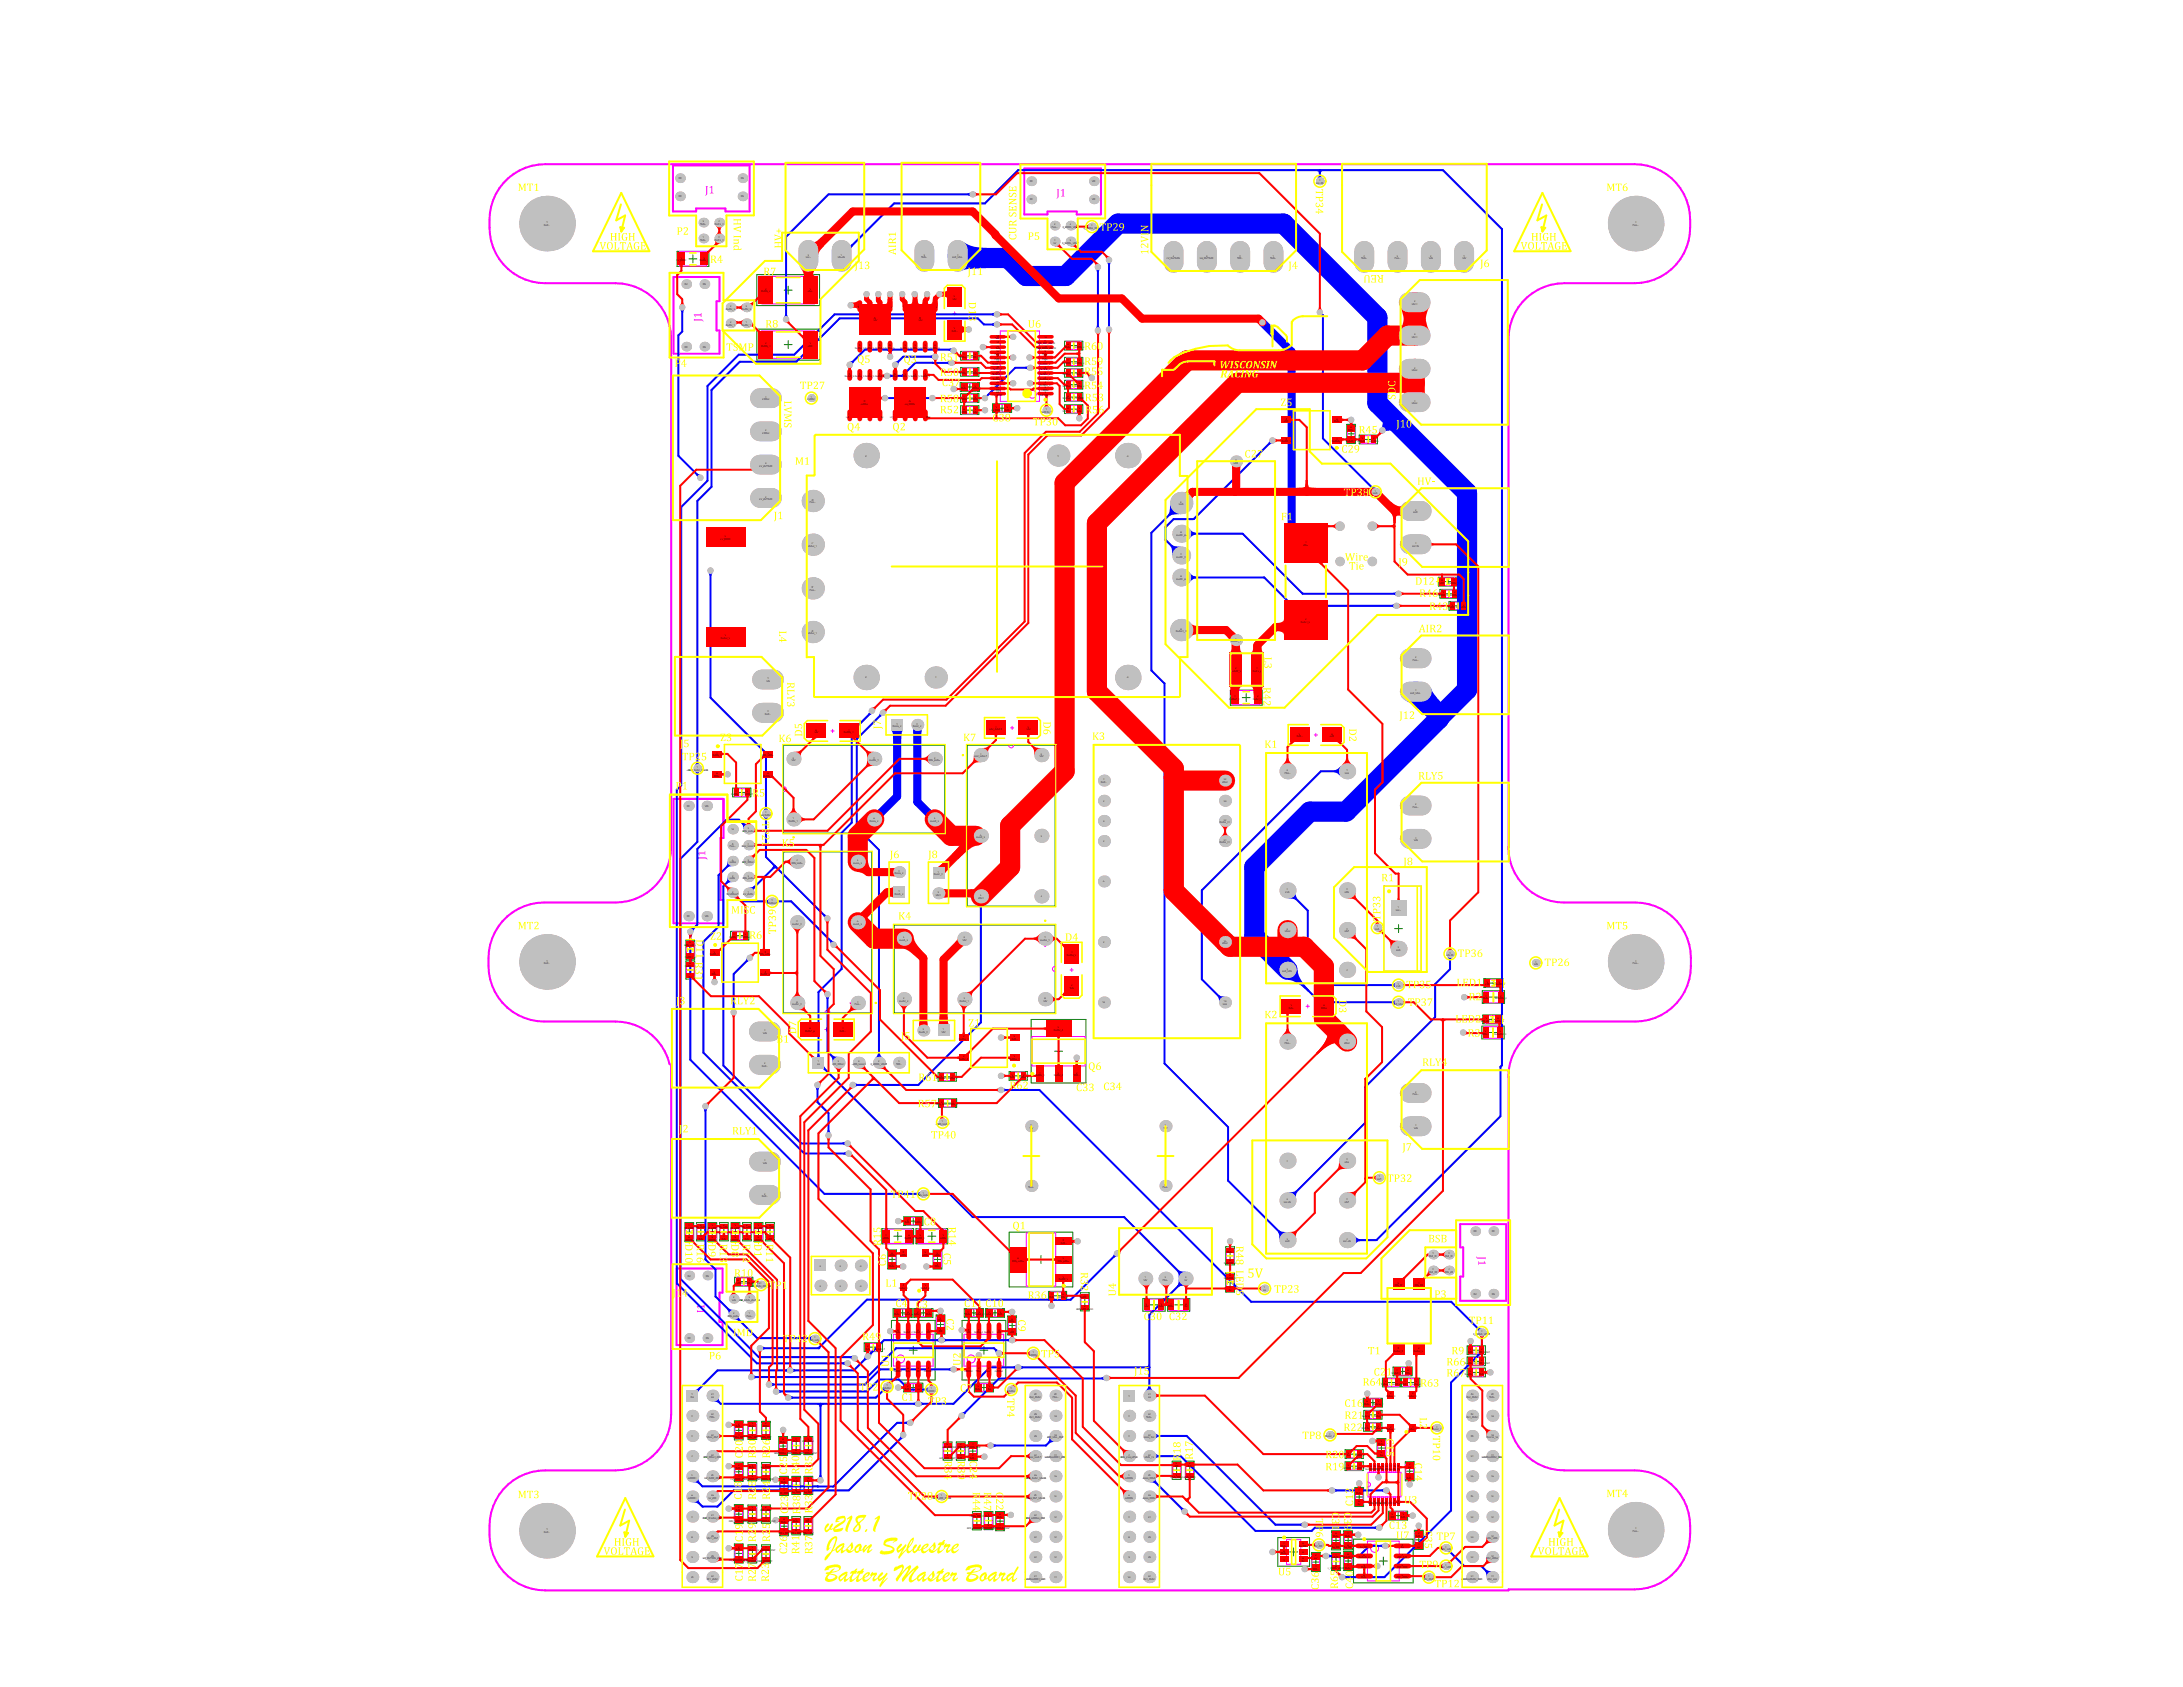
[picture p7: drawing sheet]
<svg xmlns="http://www.w3.org/2000/svg" width="279mm" height="216mm" viewBox="0 0 279 216" stroke-linecap="round" stroke-linejoin="round" font-family="sans-serif">
<defs><g id="words">
<g font-size=".3">
<text x="86.8" y="22.9">W1</text>
<text x="94.8" y="22.9">W2</text>
<text x="131.8" y="23.3">W1</text>
<text x="139.8" y="23.3">W2</text>
<text x="168.5" y="23.5">HV+IN</text>
<text x="69.6" y="28.9">TSAL-</text>
<text x="69.9" y="28.6">1</text>
<text x="86.8" y="25.3">W3</text>
<text x="89.6" y="28.8">TSAL-</text>
<text x="89.9" y="28.4">2</text>
<text x="91.5" y="28.8">NetP</text>
<text x="92" y="28.4">4</text>
<text x="92.1" y="28.8">2_3</text>
<text x="94.8" y="25.3">W4</text>
<text x="131.8" y="25.6">W3</text>
<text x="134.6" y="29.2">TSAL-</text>
<text x="134.9" y="28.8">2</text>
<text x="136" y="29.2">I_SENSE_VREF</text>
<text x="136.9" y="28.8">4</text>
<text x="138.7" y="29.3">I_SENSE_VREF</text>
<text x="139.7" y="29">1</text>
<text x="139.8" y="25.6">W4</text>
<text x="208.9" y="28.9">TSAL-</text>
<text x="209.3" y="28.6">1</text>
<text x="86.6" y="33.4">LV_DCDC</text>
<text x="87.1" y="33.1">1</text>
<text x="89.6" y="33.4">NetP2_3</text>
<text x="89.6" y="30.8">TSAL-</text>
<text x="89.9" y="30.5">1</text>
<text x="90.1" y="33.1">2</text>
<text x="91.5" y="30.8">NetP2_3</text>
<text x="92" y="30.5">3</text>
<text x="103.2" y="33">HV+</text>
<text x="103.4" y="32.7">2</text>
<text x="107.3" y="33">HV+IN</text>
<text x="117.9" y="33">TSAL-</text>
<text x="118.2" y="32.7">2</text>
<text x="121.9" y="33">AIR_COIL</text>
<text x="122.5" y="32.7">1</text>
<text x="134.8" y="31.2">5V</text>
<text x="136" y="31.2">I_SENSE_VOUT</text>
<text x="136.9" y="30.9">3</text>
<text x="149.4" y="33.2">LV_BATTERY</text>
<text x="150.1" y="32.8">4</text>
<text x="153.6" y="33.2">LV_BATTERY</text>
<text x="154.4" y="32.8">3</text>
<text x="158.3" y="33.2">TSAL-</text>
<text x="158.6" y="32.8">2</text>
<text x="162.6" y="33.2">TSAL-</text>
<text x="162.9" y="32.8">1</text>
<text x="174.2" y="33.2">TSAL-</text>
<text x="174.5" y="32.8">4</text>
<text x="178.5" y="33.2">TSAL-</text>
<text x="178.8" y="32.8">3</text>
<text x="182.9" y="33.2">12V</text>
<text x="183" y="32.8">2</text>
<text x="187.1" y="33.2">12V</text>
<text x="187.3" y="32.8">1</text>
<text x="87.6" y="36.5">W2</text>
<text x="89.9" y="36.5">W4</text>
<text x="92.9" y="41.7">NetP4_1</text>
<text x="92.9" y="39.6">NetP4_3</text>
<text x="93.4" y="41.3">2</text>
<text x="93.4" y="39.3">4</text>
<text x="95" y="41.7">NetP4_1</text>
<text x="95" y="39.6">NetP4_3</text>
<text x="95.5" y="39.3">3</text>
<text x="97.5" y="37.4">NetP4_3</text>
<text x="97.9" y="37.1">2</text>
<text x="103.4" y="37.4">HV+</text>
<text x="103.6" y="37.1">1</text>
<text x="109.8" y="39.5">12V</text>
<text x="109.9" y="39.1">D</text>
<text x="111.8" y="41.1">12V</text>
<text x="111.9" y="40.8">D</text>
<text x="113.7" y="39.5">12</text>
<text x="113.8" y="39.1">D</text>
<text x="114" y="39.5">V</text>
<text x="115.6" y="39.5">12V</text>
<text x="115.7" y="39.1">D</text>
<text x="117.5" y="41.1">12V</text>
<text x="117.7" y="40.8">D</text>
<text x="119.5" y="39.5">12</text>
<text x="119.6" y="39.1">D</text>
<text x="119.8" y="39.5">V</text>
<text x="121.9" y="38.3">12V</text>
<text x="122.1" y="38">2</text>
<text x="180.7" y="39">SD</text>
<text x="181" y="38.6">4</text>
<text x="181.1" y="39">C1</text>
<text x="87.6" y="44.5">W1</text>
<text x="89.9" y="44.5">W3</text>
<text x="97.5" y="44.4">NetP4_1</text>
<text x="98" y="44.1">2</text>
<text x="103.5" y="44.4">HV3</text>
<text x="103.6" y="44.1">1</text>
<text x="108.6" y="47.9">G</text>
<text x="109.5" y="44.7">NetQ4_S NetQ4_S NetQ4_S NetQ4_G</text>
<text x="110" y="47.9">S</text>
<text x="110" y="44.3">S</text>
<text x="111.3" y="47.9">S</text>
<text x="111.3" y="44.3">S</text>
<text x="112.5" y="47.9">S</text>
<text x="112.5" y="44.3">S</text>
<text x="113.8" y="44.3">G</text>
<text x="114.5" y="47.9">G</text>
<text x="115.2" y="44.7">NetQ2_S NetQ2_S NetQ2_S NetQ2_G</text>
<text x="115.7" y="44.3">S</text>
<text x="115.8" y="47.9">S</text>
<text x="117" y="44.3">S</text>
<text x="117.1" y="47.9">S</text>
<text x="118.3" y="44.3">S</text>
<text x="118.4" y="47.9">S</text>
<text x="119.6" y="44.3">G</text>
<text x="121.8" y="42.5">TSAL-</text>
<text x="122.1" y="42.2">1</text>
<text x="122.8" y="45.8">NetQ4_G NetR51_2</text>
<text x="122.8" y="47.9">NetQ2_G NetR50_2</text>
<text x="123.3" y="45.5">1</text>
<text x="123.3" y="47.6">1</text>
<text x="124.8" y="45.5">2</text>
<text x="124.8" y="47.6">2</text>
<text x="127" y="46.7">NetR51</text>
<text x="127.1" y="47.4">NetQ4_S</text>
<text x="127.3" y="46.1">TSAL-</text>
<text x="127.3" y="43.4">TSAL-</text>
<text x="127.3" y="45.4">TSAL-</text>
<text x="127.5" y="44.7">12V</text>
<text x="127.5" y="47.7">20</text>
<text x="127.5" y="46.4">18</text>
<text x="127.5" y="45.7">17</text>
<text x="127.5" y="43.9">14</text>
<text x="127.5" y="44.4">15</text>
<text x="127.5" y="43.1">13</text>
<text x="127.5" y="45">16</text>
<text x="127.5" y="47">19</text>
<text x="128" y="46.7">_2</text>
<text x="132.4" y="44.7">~MU</text>
<text x="132.6" y="44.1">~MUX_BAT_VALID</text>
<text x="133.1" y="44.7">X_DCDC_VALID</text>
<text x="133.2" y="46.7">NetR59_2</text>
<text x="133.2" y="47.4">NetR58_2</text>
<text x="133.4" y="46.1">TSAL-</text>
<text x="133.4" y="45.4">TSAL-</text>
<text x="133.6" y="43.7">11</text>
<text x="133.6" y="44.4">10</text>
<text x="133.6" y="43.2">12</text>
<text x="133.7" y="47.7">5</text>
<text x="133.7" y="46.4">7</text>
<text x="133.7" y="45.7">8</text>
<text x="133.7" y="45">9</text>
<text x="133.7" y="47">6</text>
<text x="136" y="46.6">NetR58_2 NetR59_2</text>
<text x="136.3" y="44.5">TSAL-</text>
<text x="136.6" y="47.7">1</text>
<text x="136.6" y="46.3">1</text>
<text x="136.6" y="44.2">2</text>
<text x="137.5" y="44.5">NetR59_2</text>
<text x="138.1" y="47.7">2</text>
<text x="138.1" y="46.3">2</text>
<text x="138.1" y="44.2">1</text>
<text x="180.7" y="43.2">SDC1</text>
<text x="180.7" y="47.5">SDC2</text>
<text x="181" y="42.9">3</text>
<text x="181" y="47.2">2</text>
<text x="97.6" y="51.2">LVMS2</text>
<text x="98" y="50.9">1</text>
<text x="103.4" y="51.2">LVMS2</text>
<text x="103.8" y="50.9">1</text>
<text x="108.1" y="48.3">NetQ4_G NetQ4_S NetQ4_S NetQ4_S</text>
<text x="108.3" y="53.5">LVMS2</text>
<text x="108.6" y="53.1">D</text>
<text x="109.6" y="53.5">LVMS2</text>
<text x="110.2" y="51.8">LVMS2</text>
<text x="110.6" y="51.5">D</text>
<text x="110.9" y="53.5">LVMS2</text>
<text x="112.2" y="53.5">LVMS2</text>
<text x="112.5" y="53.1">D</text>
<text x="113.9" y="53.5">LV_DCDCLV_DCDCLV_DCDCLV_DCDC</text>
<text x="114" y="48.3">NetQ2_G NetQ2_S NetQ2_S NetQ2_S</text>
<text x="115.8" y="51.8">LV_DCDC</text>
<text x="116.4" y="51.5">D</text>
<text x="118.3" y="53.1">D</text>
<text x="123" y="52.8">LVMS2</text>
<text x="123" y="51.2">LVMS2</text>
<text x="123" y="49.8">TSAL-</text>
<text x="123.3" y="52.5">2</text>
<text x="123.3" y="50.9">1</text>
<text x="123.3" y="49.5">1</text>
<text x="124.2" y="51.2">NetR58_2</text>
<text x="124.4" y="49.8">LVMS2</text>
<text x="124.4" y="52.8">TSAL-</text>
<text x="124.7" y="49.5">2</text>
<text x="124.8" y="52.5">1</text>
<text x="124.8" y="50.9">2</text>
<text x="126.9" y="52.5">LV_DCDC</text>
<text x="127" y="48">NetR50</text>
<text x="127.1" y="50.7">LV_DCDC</text>
<text x="127.1" y="48.7">NetQ2_S</text>
<text x="127.3" y="50">LVMS2</text>
<text x="127.3" y="49.4">TSAL-</text>
<text x="127.5" y="52.2">1</text>
<text x="127.5" y="50.3">24</text>
<text x="127.5" y="49.7">23</text>
<text x="127.5" y="48.4">21</text>
<text x="127.5" y="49">22</text>
<text x="128" y="48">_2</text>
<text x="128.6" y="52.5">TSAL-</text>
<text x="128.9" y="52.2">2</text>
<text x="133.1" y="50.7">NetTP30_1</text>
<text x="133.2" y="48.7">NetR53_2</text>
<text x="133.2" y="48">NetR54_2</text>
<text x="133.2" y="49.4">NetR56_2</text>
<text x="133.2" y="52.8">NetTP30_1</text>
<text x="133.4" y="50">LVMS2</text>
<text x="133.7" y="50.3">1</text>
<text x="133.7" y="49.7">2</text>
<text x="133.7" y="48.4">4</text>
<text x="133.7" y="49">3</text>
<text x="136" y="52.7">NetR56_2</text>
<text x="136" y="48">NetR54_2</text>
<text x="136" y="51.1">NetR53_2 LV_DCDC</text>
<text x="136" y="49.5">NetR53_2 NetR54_2</text>
<text x="136.6" y="52.3">2</text>
<text x="136.6" y="50.8">2</text>
<text x="136.6" y="49.2">1</text>
<text x="137.7" y="52.7">TSAL-</text>
<text x="137.7" y="48">TSAL-</text>
<text x="138.1" y="52.3">1</text>
<text x="138.1" y="50.8">1</text>
<text x="138.1" y="49.2">2</text>
<text x="164.6" y="53.7">4</text>
<text x="171.1" y="53.7">2</text>
<text x="180.7" y="51.8">SDC2</text>
<text x="181" y="51.4">1</text>
<text x="97.2" y="59.8">LV_BATTERY</text>
<text x="97.6" y="55.5">LVMS2</text>
<text x="98" y="59.4">3</text>
<text x="98" y="55.2">2</text>
<text x="110.8" y="58.4">0</text>
<text x="144.3" y="58.4">0</text>
<text x="157.9" y="59.4">HV3</text>
<text x="158.1" y="59">2</text>
<text x="164.1" y="56.6">NetM1_C</text>
<text x="164.4" y="54">HV3</text>
<text x="164.6" y="56.3">3</text>
<text x="170.5" y="56.6">NetC29_1</text>
<text x="170.8" y="54">TSAL-</text>
<text x="171.1" y="56.3">1</text>
<text x="172.3" y="56.5">NetC29_1 NetC29_1 AIR_COIL</text>
<text x="172.5" y="55.1">TSAL-</text>
<text x="172.8" y="56.2">1</text>
<text x="172.8" y="54.8">2</text>
<text x="174.3" y="56.2">1</text>
<text x="175.8" y="56.2">2</text>
<text x="97.2" y="64">LV_BATTERY</text>
<text x="98" y="63.7">4</text>
<text x="103.6" y="64.4">TSAL-</text>
<text x="103.9" y="64.1">D'</text>
<text x="150.9" y="64.7">HV3</text>
<text x="151.1" y="64.3">E</text>
<text x="175.8" y="63.2">HV3</text>
<text x="175.9" y="62.9">1</text>
<text x="180.9" y="65.7">HV3</text>
<text x="181.1" y="65.4">2</text>
<text x="92.2" y="69.1">LV_DCDC</text>
<text x="92.8" y="68.7">2</text>
<text x="103.5" y="70">NetL4_1</text>
<text x="103.9" y="69.7">C'</text>
<text x="150.6" y="68.6">NetM1_D</text>
<text x="150.6" y="71.4">NetM1_C</text>
<text x="151.1" y="68.3">D</text>
<text x="151.1" y="71.1">C</text>
<text x="166.8" y="69.8">HV+</text>
<text x="167" y="69.5">1</text>
<text x="180.8" y="70">HV-IN</text>
<text x="103.6" y="75.6">TSAL-</text>
<text x="103.9" y="75.3">B'</text>
<text x="150.6" y="74.2">NetM1_B</text>
<text x="151.1" y="73.9">B</text>
<text x="184.1" y="76.3">NetM1_D NetD12_1</text>
<text x="184.3" y="74.7">HV3</text>
<text x="184.5" y="74.4">2</text>
<text x="184.7" y="75.9">1</text>
<text x="185.3" y="77.8">NetM1_B</text>
<text x="185.4" y="74.7">NetD12_1</text>
<text x="185.8" y="77.5">1</text>
<text x="186" y="74.4">1</text>
<text x="186.1" y="75.9">2</text>
<text x="187.1" y="77.8">HV3</text>
<text x="187.3" y="77.5">2</text>
<text x="92.3" y="81.8">NetL4_1</text>
<text x="92.8" y="81.4">1</text>
<text x="103.5" y="81.2">NetL4_1</text>
<text x="103.9" y="80.8">A'</text>
<text x="150.5" y="80.9">NetC27_1</text>
<text x="151.1" y="80.6">A</text>
<text x="157.6" y="82.2">NetC</text>
<text x="158.1" y="81.9">1</text>
<text x="158.2" y="82.2">27_1</text>
<text x="166.6" y="79.7">NetF1_2</text>
<text x="167" y="79.3">2</text>
<text x="98" y="87.3">12V</text>
<text x="98.2" y="86.9">1</text>
<text x="110.8" y="86.8">0</text>
<text x="144.3" y="86.8">0</text>
<text x="157.4" y="89.6">NetC27_1</text>
<text x="157.5" y="86">NetC27_1</text>
<text x="157.9" y="89.2">1</text>
<text x="158.1" y="85.6">2</text>
<text x="160.4" y="86">NetF</text>
<text x="160.4" y="89.6">NetF1_2</text>
<text x="160.8" y="85.6">1</text>
<text x="160.9" y="89.2">2</text>
<text x="161" y="86">1_2</text>
<text x="180.5" y="88.8">AIR_COIL</text>
<text x="180.8" y="84.5">TSAL-</text>
<text x="181.1" y="84.2">2</text>
<text x="181.1" y="88.5">1</text>
<text x="97.9" y="91.5">TSAL-</text>
<text x="98.2" y="91.2">2</text>
<text x="104.2" y="93.8">12V</text>
<text x="104.4" y="93.5">2</text>
<text x="108.1" y="93.8">NetD5_</text>
<text x="108.6" y="93.5">1</text>
<text x="109.1" y="93.8">1</text>
<text x="114.3" y="93.1">NetJ6_2</text>
<text x="116.9" y="93.1">NetJ7_2</text>
<text x="117.3" y="92.7">2</text>
<text x="126.7" y="93.5">ECU_FAULT</text>
<text x="127.4" y="93.1">1</text>
<text x="131.4" y="93.5">12V</text>
<text x="131.5" y="93.1">2</text>
<text x="165.9" y="94.4">TSAL-</text>
<text x="166.2" y="94">1</text>
<text x="170.2" y="94.4">LV2</text>
<text x="170.4" y="94">2</text>
<text x="87.9" y="98.6">~MUX_DCDC_VALID</text>
<text x="91.2" y="96.8">NetR5_1</text>
<text x="91.4" y="99.4">TSAL-</text>
<text x="91.7" y="99.1">2</text>
<text x="91.7" y="96.5">1</text>
<text x="93.6" y="101.7">NetR5_1 SET/RESET</text>
<text x="94.1" y="101.4">1</text>
<text x="95.6" y="101.4">2</text>
<text x="97.6" y="96.8">BMS_LED+</text>
<text x="97.7" y="99.4">Ne</text>
<text x="98.1" y="99.4">tD5_1</text>
<text x="98.2" y="99.1">4</text>
<text x="98.2" y="96.5">3</text>
<text x="101.3" y="97.4">12V</text>
<text x="101.5" y="97.1">8</text>
<text x="111.3" y="97.4">NetD5_1</text>
<text x="111.8" y="97.1">3</text>
<text x="118.9" y="97.4">BMS_LED+</text>
<text x="119.6" y="97.1">4</text>
<text x="124.7" y="96.9">ECU_FAULT</text>
<text x="125.5" y="96.6">1</text>
<text x="133" y="96.9">12V</text>
<text x="133.2" y="96.6">8</text>
<text x="140.9" y="100.2">TSAL-</text>
<text x="141.2" y="99.9">1</text>
<text x="156.4" y="100.2">SDC2</text>
<text x="156.6" y="99.9">24</text>
<text x="164.4" y="99">TSAL-</text>
<text x="164.7" y="98.7">8</text>
<text x="172.2" y="99">LV2</text>
<text x="87.9" y="103.3">W1</text>
<text x="90.3" y="103.3">W3</text>
<text x="93.6" y="106.3">10</text>
<text x="95.1" y="106.4">BMS_LED+</text>
<text x="95.7" y="106.1">9</text>
<text x="97.4" y="104.4">LV_D</text>
<text x="98" y="104.1">1</text>
<text x="98.1" y="104.4">CDC</text>
<text x="101" y="105.2">NetD5_1</text>
<text x="101.5" y="104.8">1</text>
<text x="111.3" y="105.2">NetJ6_2</text>
<text x="111.8" y="104.8">6</text>
<text x="119.1" y="105.2">NetJ7_2</text>
<text x="119.6" y="104.8">5</text>
<text x="125" y="107.3">NetJ7_2</text>
<text x="125.5" y="106.9">6</text>
<text x="133.2" y="107.1">3</text>
<text x="141.2" y="107.8">4</text>
<text x="141.2" y="102.6">2</text>
<text x="141.2" y="105.2">3</text>
<text x="156.1" y="107.9">NetK3_21</text>
<text x="156.1" y="105.4">NetK3_21</text>
<text x="156.6" y="107.6">2</text>
<text x="156.6" y="102.6">23</text>
<text x="156.6" y="105">22</text>
<text x="156.8" y="107.6">1</text>
<text x="180.8" y="103.4">TSAL-</text>
<text x="180.9" y="107.7">12V</text>
<text x="181.1" y="107.3">1</text>
<text x="181.1" y="103.1">2</text>
<text x="93.4" y="108.5">TSAL-</text>
<text x="93.4" y="110.5">CANH</text>
<text x="93.4" y="112.5">CANL</text>
<text x="93.7" y="112.2">4</text>
<text x="93.7" y="110.2">6</text>
<text x="93.7" y="108.1">8</text>
<text x="95" y="108.5">ECU_FAULT</text>
<text x="95" y="110.5">BRK_PRES1</text>
<text x="95.1" y="112.5">IMD_LED+</text>
<text x="95.7" y="112.2">3</text>
<text x="95.7" y="110.2">5</text>
<text x="95.7" y="108.1">7</text>
<text x="101.3" y="110.6">IMD_LED+</text>
<text x="102" y="110.2">4</text>
<text x="109.2" y="110.6">NetJ6_2</text>
<text x="109.7" y="110.2">5</text>
<text x="114.5" y="111.9">NetJ6_2</text>
<text x="115" y="111.6">2</text>
<text x="119.6" y="112">NetJ7_2</text>
<text x="120" y="111.7">1</text>
<text x="141.2" y="112.9">6</text>
<text x="164.7" y="113.9">7</text>
<text x="172.3" y="113.9">2</text>
<text x="87.9" y="117.4">W1</text>
<text x="90.3" y="117.4">W3</text>
<text x="93" y="114.6">SET/RESET</text>
<text x="93.7" y="114.2">2</text>
<text x="93.9" y="119.7">1</text>
<text x="95.2" y="114.6">LV_DCDC</text>
<text x="95.3" y="119.7">2</text>
<text x="95.7" y="114.2">1</text>
<text x="98.1" y="115.7">SET/RESET</text>
<text x="98.7" y="115.3">1</text>
<text x="101.4" y="118.3">NetD</text>
<text x="102" y="118">3</text>
<text x="102.1" y="118.3">7_2</text>
<text x="109.2" y="118.3">NetJ5_2</text>
<text x="109.7" y="118">6</text>
<text x="114.5" y="114.5">NetJ5_2</text>
<text x="119.8" y="114.6">SDC1</text>
<text x="120" y="114.3">2</text>
<text x="125.2" y="115">SD</text>
<text x="125.5" y="114.7">5</text>
<text x="125.6" y="115">C1</text>
<text x="133.2" y="114.8">4</text>
<text x="164.4" y="119.3">SD</text>
<text x="164.5" y="114.3">LV3</text>
<text x="164.7" y="119">6</text>
<text x="164.8" y="119.3">C2</text>
<text x="172.1" y="119.3">HV7</text>
<text x="172.1" y="114.3">HV5</text>
<text x="172.3" y="119">3</text>
<text x="176" y="119">HV5</text>
<text x="176.2" y="118.7">1</text>
<text x="178.7" y="116.6">HV+</text>
<text x="178.9" y="116.2">1</text>
<text x="69.6" y="123.4">TSAL-</text>
<text x="69.9" y="123.1">1</text>
<text x="87.6" y="121.1">BMS_LED+</text>
<text x="87.7" y="122.6">N</text>
<text x="87.7" y="123.7">N</text>
<text x="87.9" y="122.6">etD</text>
<text x="87.9" y="123.7">etD</text>
<text x="88.2" y="125.2">5</text>
<text x="88.3" y="124.8">1</text>
<text x="88.3" y="122.3">1</text>
<text x="88.3" y="120.7">2</text>
<text x="88.3" y="123.4">2</text>
<text x="88.4" y="125.2">V</text>
<text x="88.4" y="122.6">11_1</text>
<text x="88.4" y="123.7">11_1</text>
<text x="90.9" y="122.2">NetR6_1</text>
<text x="91" y="124.8">TSAL-</text>
<text x="91.4" y="124.5">2</text>
<text x="91.4" y="121.9">1</text>
<text x="93.4" y="120">NetR6_1 SET/RESET</text>
<text x="97.2" y="122.2">IMD_LED+</text>
<text x="97.4" y="124.8">NetD7_2</text>
<text x="97.9" y="124.5">4</text>
<text x="97.9" y="121.9">3</text>
<text x="115.1" y="120.4">NetJ5_2</text>
<text x="115.6" y="120.1">5</text>
<text x="123.2" y="120.4">12V</text>
<text x="123.4" y="120.1">6</text>
<text x="133.2" y="120.4">NetD4_1</text>
<text x="133.7" y="120.1">1</text>
<text x="136.6" y="122.4">NetD4_1</text>
<text x="137.1" y="122">1</text>
<text x="141.2" y="120.7">9</text>
<text x="156.4" y="120.9">SDC2</text>
<text x="156.6" y="120.5">16</text>
<text x="164.1" y="124.4">AIR_COIL</text>
<text x="164.7" y="124.1">5</text>
<text x="172.3" y="124.2">4</text>
<text x="178.7" y="121.7">HV5</text>
<text x="178.9" y="121.4">2</text>
<text x="185.2" y="122.4">HV-IN</text>
<text x="185.5" y="122">1</text>
<text x="190.3" y="125.8">1</text>
<text x="191.8" y="125.8">2</text>
<text x="196.3" y="123.5">12V</text>
<text x="196.5" y="123.2">1</text>
<text x="208.9" y="123.4">TSAL-</text>
<text x="209.3" y="123.1">1</text>
<text x="97.8" y="132">1</text>
<text x="101.4" y="128.7">NetD7_2</text>
<text x="102" y="128.3">8</text>
<text x="103.6" y="131.7">2</text>
<text x="107.8" y="131.7">1</text>
<text x="109.4" y="128.7">TSAL-</text>
<text x="109.7" y="128.3">1</text>
<text x="115.1" y="128.2">NetK</text>
<text x="115.6" y="127.8">4</text>
<text x="115.8" y="128.2">4_4</text>
<text x="118.1" y="131.8">2</text>
<text x="120.7" y="131.8">1</text>
<text x="122.8" y="128.2">NetD4_1</text>
<text x="123.4" y="127.8">3</text>
<text x="133.5" y="128.2">12V</text>
<text x="133.7" y="127.8">8</text>
<text x="134.9" y="131.9">NetK</text>
<text x="135.4" y="131.6">2</text>
<text x="135.5" y="131.9">4_4</text>
<text x="136.9" y="126.5">12V</text>
<text x="137.1" y="126.2">2</text>
<text x="141.1" y="128.4">12</text>
<text x="156.5" y="128.6">LV2</text>
<text x="156.6" y="128.3">13</text>
<text x="164.9" y="129.1">TSAL-</text>
<text x="165.2" y="128.7">1</text>
<text x="169.1" y="129.1">SD</text>
<text x="169.4" y="128.7">2</text>
<text x="169.5" y="129.1">C2</text>
<text x="178.3" y="128.6">AIR_COIL</text>
<text x="178.7" y="126.4">LV3</text>
<text x="178.9" y="126">1</text>
<text x="189.6" y="130.8">AIR_COIL NetLED2_2</text>
<text x="189.8" y="127.9">TSAL-</text>
<text x="190.1" y="127.6">1</text>
<text x="190.1" y="126.1">LV3</text>
<text x="190.2" y="130.4">1</text>
<text x="191.1" y="126.1">NetLED1</text>
<text x="191.3" y="127.9">NetLED1_2</text>
<text x="191.7" y="130.4">2</text>
<text x="192" y="127.6">2</text>
<text x="192.3" y="126.1">_2</text>
<text x="97.5" y="136.6">TSAL-</text>
<text x="97.7" y="132.3">12V</text>
<text x="97.8" y="136.2">2</text>
<text x="103.1" y="132.1">NetD7_2</text>
<text x="104.6" y="136.3">5V</text>
<text x="106.6" y="136.3">BRK_PRES1</text>
<text x="107.2" y="136">2</text>
<text x="107.5" y="132.1">TSAL-</text>
<text x="109" y="136.3">~BPD_FAULT</text>
<text x="109.8" y="136">3</text>
<text x="111.4" y="136.3">I_SENSE_VOUT</text>
<text x="112.4" y="136">4</text>
<text x="114.7" y="136.3">TSAL-</text>
<text x="115" y="136">5</text>
<text x="117.6" y="132.2">NetJ5_2</text>
<text x="120.4" y="137.8">2</text>
<text x="120.5" y="132.2">12V</text>
<text x="121.9" y="137.8">1</text>
<text x="122.8" y="133.1">NetD4_1</text>
<text x="122.8" y="135.7">NetK4_4</text>
<text x="123.3" y="132.7">4</text>
<text x="123.3" y="135.3">3</text>
<text x="129.2" y="138">TSAL-</text>
<text x="129.2" y="135.7">NetR61_1</text>
<text x="129.5" y="133.1">TSAL-</text>
<text x="129.5" y="137.7">1</text>
<text x="129.8" y="132.7">2</text>
<text x="129.8" y="135.3">1</text>
<text x="130.5" y="138">NetQ6_1</text>
<text x="131" y="137.7">2</text>
<text x="132.6" y="137.7">N</text>
<text x="132.8" y="137.7">etQ6_1</text>
<text x="133.1" y="137.4">1</text>
<text x="134.9" y="137.7">N</text>
<text x="135.1" y="137.7">etK4_4</text>
<text x="135.4" y="137.4">2</text>
<text x="137.4" y="137.7">TSAL-</text>
<text x="137.7" y="137.4">3</text>
<text x="164.4" y="133.6">TSAL-</text>
<text x="164.7" y="133.3">8</text>
<text x="172.1" y="133.6">SDC2</text>
<text x="172.3" y="133.3">1</text>
<text x="189.7" y="132.4">TSAL-</text>
<text x="190" y="132.1">1</text>
<text x="191.3" y="132.4">NetLED</text>
<text x="192" y="132.1">2</text>
<text x="192.3" y="132.4">2_2</text>
<text x="119.6" y="141.5">~BPD_</text>
<text x="119.7" y="143.9">~BPD_FAULT</text>
<text x="119.8" y="138.1">SET/RESETNetR61_1</text>
<text x="120.5" y="141.1">2</text>
<text x="120.6" y="141.5">FAULTNetQ6_1</text>
<text x="121.9" y="141.1">1</text>
<text x="180.8" y="140.2">TSAL-</text>
<text x="181.1" y="139.8">2</text>
<text x="97.7" y="149">12V</text>
<text x="97.8" y="148.6">1</text>
<text x="131.7" y="144.4">12V</text>
<text x="131.9" y="144.1">1</text>
<text x="148.9" y="144.4">12V</text>
<text x="149.1" y="144.1">1</text>
<text x="164.7" y="148.7">7</text>
<text x="172.1" y="148.8">HV3</text>
<text x="172.3" y="148.5">2</text>
<text x="180.9" y="144.4">12V</text>
<text x="97.5" y="153.2">TSAL-</text>
<text x="97.8" y="152.9">2</text>
<text x="117.4" y="153.1">BMS_LED+</text>
<text x="118.1" y="152.8">1</text>
<text x="131.6" y="152.1">TSAL-</text>
<text x="131.9" y="151.7">2</text>
<text x="148.8" y="152.1">TSAL-</text>
<text x="149.1" y="151.7">2</text>
<text x="164.4" y="153.9">HV-IN</text>
<text x="164.7" y="153.6">6</text>
<text x="172.1" y="153.9">HV7</text>
<text x="172.3" y="153.6">3</text>
<text x="176.3" y="151">HV7</text>
<text x="176.5" y="150.7">1</text>
<text x="87.6" y="157.2">RX_LED2</text>
<text x="87.7" y="158.8">CANRX2</text>
<text x="88.1" y="158.4">2</text>
<text x="89.1" y="157.2">RX_LED2</text>
<text x="89.4" y="158.7">3V3</text>
<text x="89.6" y="156.9">2</text>
<text x="89.6" y="158.3">1</text>
<text x="90.6" y="157.2">TX_LED2</text>
<text x="90.6" y="158.8">CANTX2</text>
<text x="91.1" y="156.9">1</text>
<text x="91.1" y="158.4">2</text>
<text x="92" y="157.2">TX_LED2</text>
<text x="92.4" y="158.7">3V3</text>
<text x="92.6" y="156.9">2</text>
<text x="92.6" y="158.3">1</text>
<text x="93.5" y="157.2">RX_LED1</text>
<text x="93.6" y="158.8">CANRX1</text>
<text x="94" y="156.9">1</text>
<text x="94" y="158.4">2</text>
<text x="95" y="157.2">RX_LED1</text>
<text x="95.3" y="158.7">3V3</text>
<text x="95.5" y="156.9">2</text>
<text x="95.5" y="158.3">1</text>
<text x="96.5" y="157.2">TX_LED1</text>
<text x="96.5" y="158.8">CANTX1</text>
<text x="97" y="156.9">1</text>
<text x="97" y="158.4">2</text>
<text x="97.9" y="157.2">TX_LED1</text>
<text x="98.3" y="158.7">3V3</text>
<text x="98.5" y="156.9">2</text>
<text x="98.5" y="158.3">1</text>
<text x="113" y="158.5">CANH</text>
<text x="113.8" y="160.8">CANH</text>
<text x="114.1" y="161.9">1</text>
<text x="114.1" y="160.4">2</text>
<text x="115.3" y="160.7">CANH</text>
<text x="115.6" y="160.4">3</text>
<text x="115.8" y="156.6">TSAL-</text>
<text x="115.8" y="158.5">NetC8_1</text>
<text x="116.1" y="156.2">2</text>
<text x="116.3" y="158.2">2</text>
<text x="117" y="156.6">NetC8_1</text>
<text x="117.2" y="158.5">NetC8_1</text>
<text x="117.5" y="156.2">1</text>
<text x="117.7" y="158.2">2</text>
<text x="118.1" y="160.7">CANL</text>
<text x="118.4" y="160.4">2</text>
<text x="119.6" y="160.8">CANL</text>
<text x="119.9" y="161.9">1</text>
<text x="119.9" y="160.4">2</text>
<text x="120.4" y="158.5">CANL</text>
<text x="120.7" y="158.2">1</text>
<text x="129.6" y="161.5">BMS_LED+</text>
<text x="130.3" y="161.2">2</text>
<text x="135.4" y="161.5">BMS_LED+</text>
<text x="135.7" y="159.2">TSAL-</text>
<text x="136" y="161.2">2</text>
<text x="136" y="158.8">3</text>
<text x="156.7" y="161.7">N</text>
<text x="156.9" y="161.7">etLED5_</text>
<text x="157" y="160.3">TSAL-</text>
<text x="157.4" y="161.4">2</text>
<text x="157.4" y="160">1</text>
<text x="158" y="161.7">2</text>
<text x="164.5" y="159">HV3</text>
<text x="164.7" y="158.7">5</text>
<text x="172" y="159">HV+IN</text>
<text x="172.3" y="158.7">4</text>
<text x="182.9" y="160.9">BSB_IP</text>
<text x="183.3" y="160.5">1</text>
<text x="185" y="160.9">BSB_IP</text>
<text x="185.4" y="160.5">2</text>
<text x="188.6" y="157.7">W3</text>
<text x="190.9" y="157.7">W1</text>
<text x="88" y="163.4">W2</text>
<text x="90.3" y="163.4">W4</text>
<text x="93.7" y="166.5">12V</text>
<text x="93.8" y="166.2">4</text>
<text x="94.2" y="164.3">12V</text>
<text x="94.4" y="164">2</text>
<text x="94.6" y="164.3">IMD_DATA_OUT_LS1</text>
<text x="94.6" y="166.5">IMD_DATA_OUT_</text>
<text x="95.8" y="164">1</text>
<text x="95.9" y="166.2">3</text>
<text x="96" y="164.7">IMD_DATA_OUT_LS</text>
<text x="97" y="166.5">LS</text>
<text x="97.3" y="164.4">1</text>
<text x="104.9" y="164.7">0</text>
<text x="104.9" y="162.1">0</text>
<text x="107.5" y="164.7">0</text>
<text x="107.5" y="162.1">0</text>
<text x="110.1" y="164.7">0</text>
<text x="110.1" y="162.1">0</text>
<text x="113.8" y="162.2">TSAL-</text>
<text x="114.7" y="168">1</text>
<text x="115.1" y="165">NetC4_2</text>
<text x="115.6" y="164.6">4</text>
<text x="116.2" y="168">2</text>
<text x="117.4" y="168">2</text>
<text x="117.9" y="165">NetC3_2</text>
<text x="118.4" y="164.6">1</text>
<text x="118.8" y="168">1</text>
<text x="119.6" y="162.2">TSAL-</text>
<text x="123.8" y="168">1</text>
<text x="125.3" y="168">2</text>
<text x="126.6" y="168">2</text>
<text x="128" y="168">1</text>
<text x="134.2" y="166.1">TSAL-</text>
<text x="134.5" y="165.8">1</text>
<text x="135.5" y="166.1">NetQ1_1</text>
<text x="135.5" y="163.8">NetQ1_1</text>
<text x="136" y="165.8">2</text>
<text x="136" y="163.5">1</text>
<text x="137.8" y="167.6">BMS_LSO_G</text>
<text x="138.3" y="166.2">NetQ1_1</text>
<text x="138.8" y="167.3">2</text>
<text x="138.8" y="165.8">1</text>
<text x="139.4" y="167.6">PIO</text>
<text x="146.3" y="163.9">12V</text>
<text x="146.5" y="167.3">12V</text>
<text x="146.5" y="163.6">1</text>
<text x="146.7" y="167">2</text>
<text x="148.3" y="167.3">TSAL-</text>
<text x="148.6" y="167">1</text>
<text x="148.8" y="163.9">TSA</text>
<text x="149.1" y="163.6">2</text>
<text x="149.3" y="163.9">L-</text>
<text x="149.5" y="167.3">TSAL-</text>
<text x="149.8" y="167">1</text>
<text x="151.6" y="163.9">5V</text>
<text x="151.6" y="167.3">5V</text>
<text x="151.7" y="163.6">3</text>
<text x="151.7" y="167">2</text>
<text x="156.7" y="163.7">N</text>
<text x="156.9" y="163.7">etLED5_</text>
<text x="157.3" y="165.2">5V</text>
<text x="157.4" y="163.3">2</text>
<text x="157.4" y="164.9">1</text>
<text x="158" y="163.7">2</text>
<text x="161.7" y="165.2">5V</text>
<text x="178.5" y="164.6">BSB_IP</text>
<text x="178.9" y="164.3">2</text>
<text x="181.1" y="164.6">BSB_IM</text>
<text x="181.5" y="164.3">1</text>
<text x="182.9" y="162.9">BSB_IM</text>
<text x="183.3" y="162.6">3</text>
<text x="185" y="162.9">BSB_IM</text>
<text x="185.4" y="162.6">4</text>
<text x="188.6" y="165.7">W4</text>
<text x="190.9" y="165.7">W2</text>
<text x="88" y="171.4">W1</text>
<text x="90.3" y="171.4">W3</text>
<text x="93.2" y="168.5">IMD_LED+</text>
<text x="93.8" y="168.2">2</text>
<text x="95.5" y="168.5">TSAL-</text>
<text x="95.9" y="168.2">1</text>
<text x="103.6" y="171.6">IMD_LED+</text>
<text x="110.8" y="172.7">3V3</text>
<text x="111" y="172.4">2</text>
<text x="111.7" y="172.7">ECU_F</text>
<text x="112.4" y="172.4">1</text>
<text x="112.6" y="172.7">AULT</text>
<text x="114.4" y="168.3">TSAL-</text>
<text x="114.6" y="170.7">TSAL-</text>
<text x="114.9" y="170.3">8</text>
<text x="115.7" y="168.3">NetC4_2 NetC3_2</text>
<text x="115.7" y="170.7">NetC4_2 NetC3_2</text>
<text x="116.2" y="170.3">7</text>
<text x="117.5" y="170.3">6</text>
<text x="118.5" y="168.3">TSAL-</text>
<text x="118.6" y="170.7">3V3</text>
<text x="118.7" y="170.3">5</text>
<text x="120" y="169.1">TSAL-</text>
<text x="120.1" y="170.5">3V3</text>
<text x="120.3" y="170.2">1</text>
<text x="120.3" y="168.8">2</text>
<text x="123.5" y="168.3">TSA</text>
<text x="123.6" y="170.7">TSAL-</text>
<text x="123.9" y="170.3">8</text>
<text x="124" y="168.3">L-</text>
<text x="124.7" y="170.7">NetC4_2 NetC3_2</text>
<text x="124.8" y="168.3">NetC4_2 NetC3_2</text>
<text x="125.2" y="170.3">7</text>
<text x="126.5" y="170.3">6</text>
<text x="127.6" y="170.7">3V3</text>
<text x="127.7" y="168.3">TSAL-</text>
<text x="127.8" y="170.3">5</text>
<text x="129.1" y="169.2">TSAL-</text>
<text x="129.3" y="170.6">3V3</text>
<text x="129.5" y="170.3">1</text>
<text x="129.5" y="168.9">2</text>
<text x="131.7" y="173.5">CANRX2</text>
<text x="178.4" y="173">NetL2_3</text>
<text x="178.9" y="172.6">3</text>
<text x="181" y="173">NetL2_2</text>
<text x="181.5" y="172.6">4</text>
<text x="187.8" y="173.1">TSAL-I_SENSE_VOUT</text>
<text x="188.1" y="172.8">1</text>
<text x="188.6" y="170.8">I_SENSE_VOUT</text>
<text x="189.6" y="170.5">1</text>
<text x="189.6" y="172.8">2</text>
<text x="88.4" y="178.9">3V3</text>
<text x="88.5" y="178.6">1</text>
<text x="91" y="178.6">21</text>
<text x="91" y="178.9">5V</text>
<text x="113" y="177.7">CANTX1</text>
<text x="113.4" y="177.4">1</text>
<text x="114.4" y="175.5">CANTX1</text>
<text x="115.8" y="177.9">TSAL-</text>
<text x="115.8" y="175.5">TSAL-</text>
<text x="116.1" y="177.5">2</text>
<text x="116.2" y="175.2">2</text>
<text x="117.4" y="175.5">5</text>
<text x="117.4" y="177.9">5</text>
<text x="117.5" y="175.2">3</text>
<text x="117.5" y="177.5">1</text>
<text x="117.5" y="175.5">V</text>
<text x="117.6" y="177.9">V</text>
<text x="118.3" y="175.5">CANRX1</text>
<text x="118.7" y="178.1">CANRX1</text>
<text x="118.7" y="175.2">4</text>
<text x="119.1" y="177.8">1</text>
<text x="123.5" y="175.5">CAN</text>
<text x="123.9" y="175.2">1</text>
<text x="124" y="175.5">TX2</text>
<text x="124.8" y="177.9">TSAL-</text>
<text x="124.9" y="175.5">TSAL-</text>
<text x="125.1" y="177.5">2</text>
<text x="125.2" y="175.2">2</text>
<text x="126.4" y="175.5">5V</text>
<text x="126.5" y="177.9">5V</text>
<text x="126.5" y="175.2">3</text>
<text x="126.6" y="177.5">1</text>
<text x="127.3" y="175.5">CANRX2</text>
<text x="127.8" y="175.2">4</text>
<text x="128.9" y="178.1">CANTX2</text>
<text x="129.3" y="177.8">1</text>
<text x="131.8" y="178.9">PF2_RGB1</text>
<text x="132.3" y="178.6">40</text>
<text x="134.7" y="178.9">TSAL-</text>
<text x="134.9" y="178.6">20</text>
<text x="146.9" y="178.6">2</text>
<text x="146.9" y="178.9">5V</text>
<text x="147.1" y="178.6">1</text>
<text x="174.6" y="179.8">TSAL-</text>
<text x="174.9" y="179.5">2</text>
<text x="175.8" y="179.8">NetC16_1</text>
<text x="176.3" y="179.5">1</text>
<text x="176.8" y="177.2">NetL2_3 NetC21_1</text>
<text x="177.3" y="176.9">2</text>
<text x="177.4" y="178.8">NetL2_3</text>
<text x="177.9" y="178.4">3</text>
<text x="178.2" y="175.8">NetC21_1</text>
<text x="178.7" y="176.9">1</text>
<text x="179.2" y="177.2">NetC21_1</text>
<text x="179.7" y="176.9">1</text>
<text x="179.8" y="175.8">TSAL-</text>
<text x="180.1" y="175.5">2</text>
<text x="180.2" y="178.8">NetL2_2</text>
<text x="180.7" y="177.2">NetL2_2</text>
<text x="180.7" y="178.4">2</text>
<text x="181.2" y="176.9">2</text>
<text x="187.5" y="175.9">NetJ15_18</text>
<text x="187.5" y="174.5">NetJ15_18</text>
<text x="187.7" y="178.9">PF2_RGB2</text>
<text x="188.1" y="175.6">2</text>
<text x="188.1" y="174.2">1</text>
<text x="188.3" y="178.6">40</text>
<text x="188.6" y="174.5">I_SENSE_VOUT</text>
<text x="189.3" y="175.9">TSAL-</text>
<text x="189.6" y="175.6">1</text>
<text x="189.6" y="174.2">2</text>
<text x="190.6" y="178.9">TSAL-</text>
<text x="190.8" y="178.6">20</text>
<text x="88.5" y="183.9">3</text>
<text x="88.5" y="181.3">2</text>
<text x="90.5" y="184.1">SDC2_DSP</text>
<text x="90.8" y="181.5">TSAL-</text>
<text x="91" y="183.7">23</text>
<text x="91" y="181.2">22</text>
<text x="93.8" y="184.1">SDC2_DSP</text>
<text x="94.1" y="182.6">TSAL-</text>
<text x="94.5" y="183.7">1</text>
<text x="94.5" y="182.3">2</text>
<text x="95.6" y="184.1">SDC2_DSP</text>
<text x="95.9" y="182.6">TSAL-</text>
<text x="96.2" y="183.7">2</text>
<text x="96.2" y="182.3">1</text>
<text x="97.3" y="184.1">SDC2_DSP</text>
<text x="97.7" y="182.6">SDC2</text>
<text x="98" y="183.7">1</text>
<text x="98" y="182.3">2</text>
<text x="99.8" y="184.7">TSAL-</text>
<text x="100.1" y="184.3">2</text>
<text x="100.1" y="185.7">1</text>
<text x="101.5" y="184.6">TSAL-</text>
<text x="101.8" y="184.2">1</text>
<text x="101.8" y="185.7">2</text>
<text x="102.7" y="184.6">BRK_PRES1</text>
<text x="103.4" y="184.2">2</text>
<text x="103.4" y="185.7">1</text>
<text x="120.6" y="185.3">AIR_COILAIR</text>
<text x="121.2" y="184.9">2</text>
<text x="122.4" y="185.3">_COIL_DSP</text>
<text x="122.9" y="184.9">2</text>
<text x="123.5" y="185.3">AIR</text>
<text x="124" y="185.3">_COIL_DSP</text>
<text x="124.4" y="185">1</text>
<text x="131.8" y="181.5">PF3_RGB1</text>
<text x="132.3" y="183.9">38</text>
<text x="132.3" y="181.2">39</text>
<text x="134.1" y="184.1">AIR_COIL_DSP</text>
<text x="134.9" y="183.7">18</text>
<text x="134.9" y="181.3">19</text>
<text x="144.4" y="181.3">2</text>
<text x="144.4" y="183.9">3</text>
<text x="146.4" y="184.1">6820_SCK</text>
<text x="146.7" y="181.5">TSAL-</text>
<text x="146.9" y="181.2">22</text>
<text x="146.9" y="183.7">23</text>
<text x="169.7" y="183.9">NetL2_4</text>
<text x="170.1" y="183.6">1</text>
<text x="174.3" y="182.9">NetC16_1</text>
<text x="174.3" y="181.4">NetC16_1</text>
<text x="174.9" y="182.6">1</text>
<text x="174.9" y="181">1</text>
<text x="175.8" y="182.9">NetL2_4</text>
<text x="175.9" y="181.4">NetL2_1</text>
<text x="176.3" y="182.6">2</text>
<text x="176.4" y="181">2</text>
<text x="176.4" y="184.9">TSAL-</text>
<text x="176.7" y="186">2</text>
<text x="176.7" y="184.6">1</text>
<text x="177.4" y="183">NetL2_4</text>
<text x="177.9" y="182.7">4</text>
<text x="180.2" y="183">NetL2_1</text>
<text x="180.7" y="182.7">1</text>
<text x="183.3" y="183">NetL2_1</text>
<text x="183.8" y="182.7">1</text>
<text x="187.7" y="181.5">PF3_RGB2</text>
<text x="188.3" y="181.2">39</text>
<text x="188.3" y="183.9">38</text>
<text x="190.3" y="184.1">NetJ15_18</text>
<text x="190.8" y="181.3">19</text>
<text x="190.8" y="183.7">18</text>
<text x="88.1" y="191.8">CANTX1</text>
<text x="88.1" y="189.2">CANRX1</text>
<text x="88.5" y="186.5">4</text>
<text x="88.5" y="191.5">6</text>
<text x="88.5" y="188.9">5</text>
<text x="90.1" y="186.7">BRK_PRES1_DSP</text>
<text x="90.2" y="189.2">LV_DCDC_DSP</text>
<text x="90.7" y="191.8">5V_DSP</text>
<text x="91" y="186.3">24</text>
<text x="91" y="191.5">26</text>
<text x="91" y="188.9">25</text>
<text x="93.6" y="189.4">LV_DCDC_D</text>
<text x="94.1" y="187.9">TSAL-</text>
<text x="94.5" y="189">1</text>
<text x="94.5" y="187.6">2</text>
<text x="95.2" y="189.4">SP</text>
<text x="95.3" y="189.4">LV_DCDC_D</text>
<text x="95.9" y="187.9">TSAL-</text>
<text x="96.2" y="189">2</text>
<text x="96.2" y="187.6">1</text>
<text x="96.9" y="189.4">SP</text>
<text x="97" y="189.4">LV_DCDC_D</text>
<text x="97.4" y="187.9">LV_DCDC</text>
<text x="98" y="189">1</text>
<text x="98" y="187.6">2</text>
<text x="98.7" y="189.4">SP</text>
<text x="99.1" y="186.1">BRK_PRES1_BRK_PRES1_</text>
<text x="99.8" y="191.2">5V_DSP</text>
<text x="100" y="189.7">TSAL-</text>
<text x="100.3" y="190.8">1</text>
<text x="100.3" y="189.4">2</text>
<text x="100.8" y="186.1">DSP</text>
<text x="101.4" y="191.1">5V_DSP</text>
<text x="101.5" y="189.7">TSAL-</text>
<text x="101.8" y="190.8">2</text>
<text x="101.8" y="189.3">1</text>
<text x="102.3" y="186">B</text>
<text x="102.5" y="186">DK_PRES1_</text>
<text x="102.5" y="186">RSP</text>
<text x="102.9" y="191.1">5V_DSP</text>
<text x="103.3" y="189.7">5V</text>
<text x="103.4" y="190.8">1</text>
<text x="103.4" y="189.3">2</text>
<text x="104" y="186">DSP</text>
<text x="119.3" y="191.8">~MUX_BAT_VALID</text>
<text x="120.3" y="186.7">AIR</text>
<text x="120.4" y="191.5">1</text>
<text x="120.7" y="186.7">_COIL_DSP</text>
<text x="121.2" y="186.4">1</text>
<text x="122.6" y="186.7">TSAL-</text>
<text x="122.9" y="186.4">1</text>
<text x="124.1" y="186.7">TSAL-</text>
<text x="124.4" y="186.4">2</text>
<text x="131.1" y="189.2">~MUX_DCDC_VALID</text>
<text x="131.3" y="191.8">~MUX_BAT_VALID</text>
<text x="131.7" y="186.7">ECU_FAULT</text>
<text x="132.3" y="186.3">37</text>
<text x="132.3" y="191.5">35</text>
<text x="132.3" y="188.9">36</text>
<text x="133.8" y="186.7">LAUNCHPAD1_SW2</text>
<text x="134.9" y="186.3">17</text>
<text x="134.9" y="191.6">15</text>
<text x="134.9" y="189.1">16</text>
<text x="143.4" y="186.7">BMS_LSO_GPIO</text>
<text x="144" y="191.8">CANTX2</text>
<text x="144" y="189.2">CANRX2</text>
<text x="144.4" y="186.3">4</text>
<text x="144.4" y="191.5">6</text>
<text x="144.4" y="188.9">5</text>
<text x="146.3" y="191.8">6820_MOSI</text>
<text x="146.3" y="189.2">6820_MISO</text>
<text x="146.5" y="186.7">6820_CS</text>
<text x="146.9" y="186.3">24</text>
<text x="146.9" y="191.5">26</text>
<text x="146.9" y="188.9">25</text>
<text x="149.8" y="189.2">6820_MISO 6820_</text>
<text x="150.3" y="187.7">3V3</text>
<text x="150.5" y="188.8">1</text>
<text x="150.5" y="187.4">2</text>
<text x="152" y="187.7">3V3</text>
<text x="152.2" y="188.8">1</text>
<text x="152.2" y="187.4">2</text>
<text x="152.3" y="189.2">MOSI</text>
<text x="171.9" y="187.9">NetR19_2 NetR19_1</text>
<text x="172.4" y="186.4">5V</text>
<text x="172.5" y="186.1">2</text>
<text x="172.5" y="187.6">2</text>
<text x="173.4" y="186.4">NetR19_2</text>
<text x="173.6" y="191.2">TSAL-</text>
<text x="173.9" y="190.8">1</text>
<text x="174" y="186.1">1</text>
<text x="174" y="187.6">1</text>
<text x="174.8" y="188.1">NetR19_1TSAL-</text>
<text x="175.2" y="187.7">16</text>
<text x="175.3" y="188.1">NetR19_2TSAL-5NetLN2e_t4</text>
<text x="175.8" y="187.7">15</text>
<text x="176.3" y="187.7">14</text>
<text x="176.6" y="186.3">5V</text>
<text x="176.8" y="187.7">13</text>
<text x="177.3" y="187.7">12</text>
<text x="177.5" y="188.1">V</text>
<text x="177.8" y="187.7">1</text>
<text x="178.3" y="187.7">1</text>
<text x="178.4" y="188.1">L2_51V</text>
<text x="178.5" y="187.7">0</text>
<text x="178.9" y="187.7">9</text>
<text x="180" y="189.3">TSAL-</text>
<text x="180.3" y="187.9">5V</text>
<text x="180.3" y="189">1</text>
<text x="180.3" y="187.5">2</text>
<text x="188.3" y="186.5">37</text>
<text x="188.3" y="191.6">35</text>
<text x="188.3" y="189.1">36</text>
<text x="189.7" y="186.7">LAUNCHPAD2_SW2</text>
<text x="190.8" y="186.3">17</text>
<text x="190.8" y="191.6">15</text>
<text x="190.8" y="189.1">16</text>
<text x="69.6" y="196.2">TSAL-</text>
<text x="69.9" y="195.9">1</text>
<text x="88.5" y="196.8">8</text>
<text x="89.9" y="194.4">IMD_STATUS_DSP</text>
<text x="90.5" y="197">SDC1_DSP</text>
<text x="91" y="196.6">28</text>
<text x="91" y="194.1">27</text>
<text x="93.3" y="194.8">IMD_</text>
<text x="94" y="194.8">STATUS_MSP</text>
<text x="94.1" y="193.4">TSAL-</text>
<text x="94.5" y="194.4">1</text>
<text x="94.5" y="193">2</text>
<text x="95" y="194.8">I</text>
<text x="95.2" y="194.8">DD_</text>
<text x="95.8" y="194.8">STATUS_MSP</text>
<text x="95.9" y="193.4">TSAL-</text>
<text x="96.2" y="194.5">2</text>
<text x="96.2" y="193">1</text>
<text x="96.8" y="194.8">I</text>
<text x="97" y="194.8">DD_</text>
<text x="97.3" y="193.4">IMD_LED+</text>
<text x="97.5" y="194.8">STATUS_DSP</text>
<text x="98" y="194.5">1</text>
<text x="98" y="193">2</text>
<text x="99.6" y="196.3">SDC1_DSP SDC1_DSP SDC1_DSP</text>
<text x="100" y="194.9">TSAL-</text>
<text x="100.3" y="194.6">2</text>
<text x="100.3" y="196">1</text>
<text x="101.5" y="194.8">TSAL-</text>
<text x="101.8" y="194.5">1</text>
<text x="101.8" y="195.9">2</text>
<text x="103.1" y="194.8">SDC1</text>
<text x="103.4" y="194.5">2</text>
<text x="103.4" y="195.9">1</text>
<text x="123.8" y="195.7">BPD_</text>
<text x="124.1" y="194.2">~B</text>
<text x="124.5" y="194.2">PD_FAU</text>
<text x="124.5" y="195.7">STATUBS_DSP</text>
<text x="124.9" y="193.9">2</text>
<text x="124.9" y="195.3">1</text>
<text x="125.4" y="195.6">P</text>
<text x="125.6" y="194.2">LT</text>
<text x="125.6" y="195.6">D_</text>
<text x="126" y="195.6">STATUBS_DSP</text>
<text x="126.1" y="194.2">TSAL-</text>
<text x="126.4" y="195.3">2</text>
<text x="126.4" y="193.8">1</text>
<text x="126.9" y="195.7">P</text>
<text x="127.1" y="195.7">D_</text>
<text x="127.5" y="195.7">STATUS_DSP</text>
<text x="127.6" y="194.3">TSAL-</text>
<text x="127.9" y="193.9">2</text>
<text x="127.9" y="195.4">1</text>
<text x="131.3" y="194.4">BPD_STATUS_DSP</text>
<text x="132.3" y="196.8">33</text>
<text x="132.3" y="194.1">34</text>
<text x="134.9" y="196.8">13</text>
<text x="134.9" y="194.2">14</text>
<text x="144.4" y="196.8">8</text>
<text x="146.9" y="196.8">28</text>
<text x="146.9" y="194.2">27</text>
<text x="164" y="197.9">TSAL-</text>
<text x="166.3" y="197.9">5V_REF</text>
<text x="166.7" y="197.6">6</text>
<text x="168.7" y="197.7">1</text>
<text x="170.6" y="196.7">TSAL-</text>
<text x="170.9" y="196.4">2</text>
<text x="170.9" y="197.8">1</text>
<text x="172.1" y="196.7">TSAL-</text>
<text x="172.5" y="196.4">1</text>
<text x="172.5" y="197.8">2</text>
<text x="173.8" y="192.6">5V</text>
<text x="173.9" y="192.3">2</text>
<text x="174.5" y="197.8">1</text>
<text x="175.1" y="192.5">658V20820682</text>
<text x="175.3" y="192.2">1</text>
<text x="175.7" y="192.5">6_MOSIISOSCK 3S3</text>
<text x="175.8" y="192.2">2</text>
<text x="176.3" y="192.5">_M06_820_CV</text>
<text x="176.4" y="192.2">3</text>
<text x="176.9" y="192.2">4</text>
<text x="177.4" y="192.2">5</text>
<text x="177.9" y="192.2">6</text>
<text x="178" y="194.3">3V3</text>
<text x="178.1" y="193.9">2</text>
<text x="178.3" y="192.5">5V 5V</text>
<text x="178.4" y="192.2">7</text>
<text x="178.9" y="192.2">8</text>
<text x="179.2" y="194.3">TSAL-</text>
<text x="179.4" y="197.8">8</text>
<text x="179.6" y="193.9">1</text>
<text x="181.2" y="196.7">TSAL-</text>
<text x="181.5" y="196.3">2</text>
<text x="181.5" y="197.7">1</text>
<text x="188.3" y="196.8">33</text>
<text x="188.3" y="194.2">34</text>
<text x="190.4" y="197">ADC_SDO</text>
<text x="190.8" y="196.6">13</text>
<text x="190.8" y="194.2">14</text>
<text x="208.9" y="196.1">TSAL-</text>
<text x="209.3" y="195.7">1</text>
<text x="88.4" y="202">10</text>
<text x="88.5" y="199.4">9</text>
<text x="90" y="199.6">LV_BATTERY_DSP</text>
<text x="90.5" y="202.1">PF1_RGB1</text>
<text x="91" y="201.8">30</text>
<text x="91" y="199.2">29</text>
<text x="93.3" y="199.8">LV_B</text>
<text x="94" y="199.8">ATTERY_DSP</text>
<text x="94.1" y="198.4">TSAL-</text>
<text x="94.5" y="199.5">1</text>
<text x="94.5" y="198.1">2</text>
<text x="95.1" y="199.9">LV_B</text>
<text x="95.8" y="199.9">ATTERY_DSP</text>
<text x="95.9" y="198.4">TSAL- LV_B</text>
<text x="96.2" y="198.1">1</text>
<text x="96.2" y="199.6">2</text>
<text x="97.2" y="199.9">LV</text>
<text x="97.5" y="198.4">ATTERY_DSP</text>
<text x="97.5" y="199.9">_BATTERY</text>
<text x="98" y="198.1">1</text>
<text x="98" y="199.6">2</text>
<text x="131.2" y="202.1">LAUNCHPAD1_SW1</text>
<text x="132.3" y="201.8">31</text>
<text x="132.3" y="199.4">32</text>
<text x="134.9" y="199.4">12</text>
<text x="144.4" y="202">10</text>
<text x="144.4" y="199.4">9</text>
<text x="146.4" y="202.1">PF1_RGB2</text>
<text x="146.9" y="199.4">29</text>
<text x="146.9" y="201.8">30</text>
<text x="164" y="198.9">TSAL-</text>
<text x="164.3" y="198.6">2</text>
<text x="164.3" y="199.7">3</text>
<text x="166.6" y="199.9">5V</text>
<text x="166.7" y="198.7">5</text>
<text x="166.7" y="199.5">4</text>
<text x="168" y="200.9">TSAL-</text>
<text x="168.2" y="199.5">5V</text>
<text x="168.3" y="198">5V_REF</text>
<text x="168.3" y="200.6">1</text>
<text x="168.3" y="199.2">2</text>
<text x="169.9" y="200.9">I_SENSE_VOUT</text>
<text x="170.3" y="199.4">NetC40_2</text>
<text x="170.5" y="198.1">5V_REF</text>
<text x="170.9" y="200.5">2</text>
<text x="170.9" y="199.1">1</text>
<text x="171.9" y="199.4">NetC40_2</text>
<text x="172" y="198.1">5V_REF</text>
<text x="172.1" y="200.8">TSAL-</text>
<text x="172.5" y="200.5">1</text>
<text x="172.5" y="199">2</text>
<text x="174" y="199.4">NetC40_2</text>
<text x="174.1" y="198.1">5V_REF</text>
<text x="174.2" y="200.7">TSAL-</text>
<text x="174.2" y="202">TSAL-</text>
<text x="174.5" y="200.4">3</text>
<text x="174.5" y="199.1">2</text>
<text x="174.5" y="201.7">4</text>
<text x="178.8" y="202">AD</text>
<text x="178.8" y="200.7">ADC_SDO</text>
<text x="178.9" y="199.4">ADC_SCK</text>
<text x="179.1" y="202">C_CONV</text>
<text x="179.3" y="198.1">5V</text>
<text x="179.4" y="200.4">6</text>
<text x="179.4" y="199.1">7</text>
<text x="179.4" y="201.7">5</text>
<text x="181.4" y="198.1">5V</text>
<text x="182.1" y="202.1">ADC_CONV</text>
<text x="184.4" y="200.7">ADC_SDO</text>
<text x="184.5" y="198.4">ADC_SCK</text>
<text x="185" y="198.1">1</text>
<text x="187.1" y="202.1">LAUNCHPAD2_SW1</text>
<text x="188.3" y="199.4">32</text>
<text x="188.3" y="201.8">31</text>
<text x="190.3" y="199.6">ADC_CONV</text>
<text x="190.4" y="202.1">ADC_SCK</text>
<text x="190.8" y="199.2">12</text>
</g>
</g></defs>
<g fill="none" stroke="#008000" stroke-width=".13">
<path d="M86.7 32.2h4v1.9h-4zM88.2 33.1h1M88.7 32.6v1M96.9 35.2h8v3.9h-8zM100.4 37.1h1M100.9 36.6v1M96.9 42.1h8v4h-8zM100.4 44.1h1M100.9 43.6v1M122.9 49h2.4v1.1h-2.4zM123 45h2.3v1.1h-2.3zM123 50.4h2.3v1.1h-2.3z"/>
<path d="M123 51.9h2.3v1.2h-2.3zM123 47h2.3v1.1h-2.3zM123.6 52.5h1M123.6 49.5h1M123.6 50.9h1M123.6 45.5h1M123.6 47.6h1M124.1 45v1M124.1 49v1M124.1 50.5v.9M124.1 52v1M124.1 47.1v1"/>
<path d="M127 51.7h2.5v1.1h-2.5zM127.8 52.2h.9M128.3 51.8v.9M136.3 43.7h2.3v1.1h-2.3zM136.3 45.7h2.3v1.2h-2.3zM136.3 47.2h2.3v1.1h-2.3zM136.3 48.7h2.3v1.1h-2.3zM136.3 50.3h2.3v1.1h-2.3zM136.3 51.8h2.3v1.1h-2.3zM136.9 52.4h1M136.9 50.8h1M136.9 49.2h1"/>
<path d="M136.9 47.7h1M136.9 46.3h1M136.9 44.2h1M137.4 43.8v.9M137.4 45.8v1M137.4 47.2v1M137.4 48.8v.9M137.4 50.3v1M137.4 51.9v.9M172.4 54.3h1.1v2.4h-1.1zM172.4 55.5h1M172.9 55v1"/>
<path d="M174 55.7h2.3v1.1h-2.3zM174.6 56.2h1M175.1 55.8v.9M184.1 73.9h2.4v1.1h-2.4zM184.3 75.4h2.3v1.1h-2.3zM184.8 74.4h1M185 76h.9M185.3 74v.9M185.5 77h2.3v1.1h-2.3zM185.5 75.5v1M186.1 77.5h1M186.6 77.1v.9"/>
<path d="M157.5 88.3h4v1.9h-4zM159 89.3h1M159.5 88.8v1M93.5 119.2h2.3v1.1h-2.3zM93.8 100.9h2.3v1.1h-2.3zM94.2 119.7h1M94.5 101.4h.9M94.7 119.3v.9M94.9 100.9v1M178.5 118.8h1M179 118.3v1.1M87.8 123h1.1v2.3h-1.1z"/>
<path d="M87.8 120.3h1.1v2.5h-1.1zM87.9 124.1h.9M87.9 121.5h.9M88.4 121.1v.9M88.4 123.7v.9M120.1 137.3h2.3v1.1h-2.3zM120.7 137.8h1M121.2 137.3v1M129.2 137.1h2.3v1.1h-2.3zM129.8 137.7h1M130.3 137.2v1M132 130.5h7v8.1h-7z"/>
<path d="M135 134.5h1M135.5 134v1M189.7 131.3h2.8v1.7h-2.8zM189.7 126.8h2.9v1.6h-2.9zM189.8 129.9h2.4v1.1h-2.4zM189.9 125.3h2.5v1.1h-2.5zM190.5 130.5h1M190.6 132.1h1M190.6 127.6h1M190.7 125.8h.9M191 130v.9M191.1 131.6v1"/>
<path d="M191.1 125.3v1M191.1 127.1v1M87.7 156.5h1.1v2.4h-1.1zM87.7 157.7h1M88.2 157.2v1M89.1 156.5h1.2v2.3h-1.2zM89.2 157.6h1M89.7 157.2v.9M90.6 156.5h1.1v2.4h-1.1zM90.7 157.7h1M91.2 157.2v1M92.1 156.5h1.1v2.3h-1.1z"/>
<path d="M92.2 157.6h.9M92.6 157.2v.9M93.6 156.5h1.1v2.4h-1.1zM93.6 157.7h1M94.1 157.2v1M95 156.5h1.2v2.3h-1.2zM95.1 157.6h1M95.6 157.2v.9M96.5 156.5h1.1v2.4h-1.1zM96.6 157.7h1M97.1 157.2v1M98 156.5h1.1v2.3h-1.1z"/>
<path d="M98.1 157.6h.9M98.6 157.2v.9M112.9 157.2h4v2h-4zM113.6 160h1.1v2.4h-1.1zM114.4 158.2h1M114.9 157.7v1M115.7 155.7h2.4v1.1h-2.4zM116.4 156.3h1M116.9 155.8v1M117.2 157.2h4.1v2h-4.1zM118.8 158.2h1M119.3 157.7v1"/>
<path d="M119.4 160h1.1v2.4h-1.1zM120.1 140.6h2.3v1.1h-2.3zM120.8 141.2h1M121.3 140.7v1M129.2 157.7h8.1v7h-8.1zM156.9 159.6h1.1v2.3h-1.1zM94 163.5h2.4v1.1h-2.4zM94.7 164h1M95.2 163.5v1M110.6 171.9h2.3v1.1h-2.3zM111.3 172.4h1M111.8 171.9v1"/>
<path d="M113.7 161.2h1M114.1 169h5.6v7.6h-5.6zM114.2 160.7v1M114.3 167.5h2.5v1.1h-2.5zM115 168h1M115.5 167.5v1M115.7 177h2.4v1.1h-2.4zM116.4 172.8h1M116.4 177.6h1M116.9 172.3v1M116.9 177.1v1M117 167.5h2.4v1.1h-2.4z"/>
<path d="M117.7 168h1M118.2 167.5v1M119.5 161.2h1M119.8 168.3h1.1v2.4h-1.1zM119.9 169.5h1M120 160.7v1M120.4 169v1M123.1 169h5.6v7.6h-5.6zM123.4 167.5h2.5v1.1h-2.5zM124.2 168h.9M124.6 167.5v1M124.7 177h2.4v1.1h-2.4z"/>
<path d="M125.4 172.8h1M125.4 177.6h1M125.9 172.3v1M125.9 177.1v1M126.1 167.5h2.5v1.1h-2.5zM126.9 168h.9M127.3 167.5v1M129 168.4h1.1v2.5h-1.1zM129.1 169.6h.9M129.5 169.2v.9M132.7 161.2h1M133.2 160.7v1"/>
<path d="M134.2 165.3h2.3v1.1h-2.3zM134.9 165.8h.9M135.4 165.3v1M138.3 165.4h1.1v2.4h-1.1zM138.4 166.6h.9M138.8 166.1v1M146.3 166.2h2.8v1.6h-2.8zM147.2 167h1M147.7 166.5v1M149.4 166.2h2.9v1.6h-2.9zM150.3 167h1.1M150.9 166.5v1"/>
<path d="M156.9 162.9h1.1v2.5h-1.1zM157 164.1h.9M157 160.7h.9M157.4 160.2v1M157.4 163.7v.9M174.5 179h2.4v1.1h-2.4zM175.2 179.5h1M175.7 179v1M176.9 176.4h2.4v1.1h-2.4zM177.6 176.9h1M178.1 176.4v1M178.3 175h2.4v1.1h-2.4z"/>
<path d="M179 175.5h1M179.4 176.4h2.3v1.1h-2.3zM179.5 175v1M180.1 176.9h.9M180.6 176.4v1M187.8 172.2h2.3v1.2h-2.3zM187.8 173.7h2.3v1.1h-2.3zM187.8 175.1h2.3v1.1h-2.3zM188.5 172.8h.9M188.5 175.6h.9M188.5 174.2h.9M188.9 172.3v1"/>
<path d="M188.9 173.7v1M188.9 175.2v.9M94 197.6h1.1v2.4h-1.1zM94 192.6h1.1v2.4h-1.1zM94 187.1h1.1v2.5h-1.1zM94 181.8h1.1v2.5h-1.1zM94.1 198.8h.9M94.1 193.8h.9M94.1 188.4h.9M94.1 183.1h.9M94.5 182.6v.9M94.5 187.9v.9"/>
<path d="M94.5 193.3v1M94.5 198.3v1M95.7 197.7h1.2v2.3h-1.2zM95.7 192.6h1.2v2.3h-1.2zM95.7 187.2h1.2v2.3h-1.2zM95.7 181.9h1.2v2.3h-1.2zM95.8 193.8h1M95.8 188.4h1M95.8 183.1h1M95.8 198.9h1M96.3 182.6v.9M96.3 187.9v.9"/>
<path d="M96.3 193.3v1M96.3 198.4v.9M97.5 197.7h1.1v2.3h-1.1zM97.5 192.6h1.1v2.3h-1.1zM97.5 187.2h1.1v2.3h-1.1zM97.5 181.9h1.1v2.3h-1.1zM97.6 193.8h.9M97.6 188.4h.9M97.6 183.1h.9M97.6 198.9h.9M98 182.6v.9M98 187.9v.9"/>
<path d="M98 193.3v1M98 198.4v.9M99.7 183.8h1.1v2.5h-1.1zM99.7 185.1h1M99.8 194.1h1.1v2.4h-1.1zM99.8 188.9h1.1v2.5h-1.1zM99.9 195.3h.9M99.9 190.2h.9M100.2 184.6v.9M100.4 189.7v.9M100.4 194.8v1M101.4 194.1h1.1v2.3h-1.1z"/>
<path d="M101.4 188.9h1.1v2.4h-1.1zM101.4 183.8h1.1v2.4h-1.1zM101.4 195.3h1M101.4 190.1h1M101.4 185h1M101.9 184.5v1M101.9 189.6v1M101.9 194.8v.9M102.9 194.1h1.1v2.3h-1.1zM102.9 188.9h1.1v2.4h-1.1zM102.9 183.8h1.1v2.4h-1.1zM103 195.3h.9"/>
<path d="M103 190.1h.9M103 185h.9M103.5 184.5v1M103.5 189.6v1M103.5 194.8v.9M120.7 184.5h1.1v2.4h-1.1zM120.8 185.7h1M121.3 185.2v1M122.4 184.5h1.1v2.4h-1.1zM122.5 185.7h.9M123 185.2v1M123.9 184.5h1.2v2.4h-1.2z"/>
<path d="M124 185.7h1M124.5 193.5h1.1v2.3h-1.1zM124.5 185.2v1M124.5 194.6h1M125 194.1v1M126 193.4h1.1v2.4h-1.1zM126 194.6h1M126.5 194.1v1M127.4 193.5h1.2v2.4h-1.2zM127.5 194.7h1M128 194.2v1M150 187h1.2v2.3h-1.2z"/>
<path d="M150.1 188.2h1M150.6 187.7v.9M151.7 187h1.1v2.3h-1.1zM151.8 188.2h1M152.3 187.7v.9M163.5 196.8h4.1v3.6h-4.1zM165.1 198.6h1M165.6 198.1v1M167.9 198.7h1.1v2.4h-1.1zM167.9 199.9h1M168.4 199.4v1M170.4 198.7h1.2v2.3h-1.2z"/>
<path d="M170.4 195.9h1.2v2.5h-1.2zM170.5 199.8h1M170.5 197.1h1M171 196.7v.9M171 199.4v.9M172 198.6h1.1v2.4h-1.1zM172 195.9h1.1v2.5h-1.1zM172.1 197.1h.9M172.1 199.8h.9M172.2 185.5h2.3v1.2h-2.3zM172.2 187.1h2.3v1.1h-2.3zM172.5 196.7v.9"/>
<path d="M172.5 199.3v1M172.8 187.6h1M172.8 186.1h1M173.2 197h7.7v5.6h-7.7zM173.3 185.6v1M173.3 187.2v.9M173.4 190.4h1.1v2.4h-1.1zM173.5 191.6h.9M174 191.1v1M174.5 182.1h2.4v1.1h-2.4zM174.6 180.5h2.3v1.1h-2.3zM175.2 182.6h1"/>
<path d="M175.2 181.1h1M175.7 182.1v1M175.7 180.6v.9M176.2 184.1h1.2v2.4h-1.2zM176.3 185.3h1M176.5 199.8h1.1M176.8 184.8v1M177.1 199.3v1M177.7 193.4h2.5v1.1h-2.5zM178.5 194h.9M178.9 193.5v1M179.9 187.1h1.1v2.4h-1.1z"/>
<path d="M179.9 188.3h1M180.4 187.8v1M181 195.8h1.1v2.5h-1.1zM181.1 197.1h1M181.6 196.6v.9"/>
</g>
<path d="M100.3 95.3h20.6v11.3h-20.6zM123.8 95.3h11.3v20.7h-11.3zM100.3 109h11.3v20.6h-11.3zM114.4 118.4h20.7v11.2h-20.7z" fill="none" stroke="#008000" stroke-width=".15"/>
<g fill="none" stroke="#f0f" stroke-width=".13">
<path d="M87 32.2h3.4v1.8h-3.4zM97.5 35.4h6.8v3.5h-6.8zM122.2 39.9v.4M97.5 42.4h6.8v3.5h-6.8zM122 40.1h.4M123.2 45h1.8v1h-1.8zM123.2 49h1.8v1h-1.8zM123.2 50.5h1.8v.9h-1.8zM123.2 52h1.8v1h-1.8zM123.2 47.1h1.8v1h-1.8zM127.4 51.8h1.7v.9h-1.7zM128 42.4h5v9h-5z"/>
<path d="M136.5 43.8h1.8v.9h-1.8zM136.5 45.8h1.8v1h-1.8zM136.5 47.2h1.8v1h-1.8zM136.5 48.8h1.8v.9h-1.8zM136.5 50.3h1.8v1h-1.8zM136.5 51.9h1.8v.9h-1.8zM172.4 54.6h1v1.8h-1zM174.2 55.8h1.8v.9h-1.8zM184.5 74h1.7v.9h-1.7zM184.6 75.5h1.7v1h-1.7zM185.7 77.1h1.8v.9h-1.8zM106.4 93.5h.4"/>
<path d="M106.6 93.3v.4M129.1 95.4a.31 .31 0 0 0 .3 .3 .31 .31 0 0 0 .3-.3M129.3 93.2h.4M129.5 93v.4M157.8 88.4h3.4v1.8h-3.4zM168.2 94.1h.4M168.4 93.9v.4M93.8 119.3h1.8v.9h-1.8zM94 100.9h1.8v1h-1.8zM100.3 100.7a.31 .31 0 0 1 .3 .3 .31 .31 0 0 1-.3 .3M177.1 113.4h4.8v10.9h-4.8zM87.9 123.2h.9v1.8h-.9z"/>
<path d="M87.9 120.7h.9v1.7h-.9zM105.6 131.8h.4M105.6 129.6a.31 .31 0 0 1 .3-.3 .31 .31 0 0 1 .3 .3M105.8 131.5v.5M120.3 137.3h1.8v1h-1.8zM129.4 137.2h1.8v1h-1.8zM132.1 132.7h6.8v3.7h-6.8zM135 123.7a.31 .31 0 0 0-.3 .3 .31 .31 0 0 0 .3 .3M137 124.1h.4M137.2 123.9v.4M167.2 128.8h.4M167.4 128.6v.4"/>
<path d="M190 131.4h2.2v1.5h-2.2zM190 126.9h2.3v1.4h-2.3zM190.1 130h1.8v.9h-1.8zM190.3 125.3h1.7v1h-1.7zM87.7 156.8h1v1.8h-1zM89.2 156.7h1v1.8h-1zM90.7 156.8h1v1.8h-1zM92.2 156.7h.9v1.8h-.9zM93.6 156.8h1v1.8h-1zM95.1 156.7h1v1.8h-1zM96.6 156.8h1v1.8h-1zM98.1 156.7h.9v1.8h-.9z"/>
<path d="M113.2 157.3h3.4v1.8h-3.4zM116 155.8h1.8v1h-1.8zM117.5 157.3h3.5v1.8h-3.5zM120.4 140.7h1.8v1h-1.8zM131.4 157.8h3.7v6.8h-3.7zM157 159.8h.9v1.8h-.9zM94.3 163.5h1.8v1h-1.8zM110.9 171.9h1.8v1h-1.8zM113.7 160.3h1v1.8h-1zM114.3 170.8h5.1v4h-5.1zM114.6 167.5h1.8v1h-1.8zM116 177.1h1.8v1h-1.8z"/>
<path d="M117.3 167.5h1.8v1h-1.8zM119.5 160.3h1v1.8h-1zM119.9 168.6h1v1.8h-1zM123.4 170.8h5.1v4h-5.1zM123.7 167.5h1.8v1h-1.8zM125 177.1h1.8v1h-1.8zM126.5 167.5h1.7v1h-1.7zM129.1 168.7h.9v1.8h-.9zM134.5 165.3h1.7v1h-1.7zM138.4 165.7h.9v1.8h-.9zM146.6 166.3h2.2v1.4h-2.2zM149.7 166.3h2.3v1.4h-2.3z"/>
<path d="M157 163.3h.9v1.7h-.9zM174.8 179h1.8v1h-1.8zM177.2 176.4h1.8v1h-1.8zM178.6 175h1.8v1h-1.8zM179.7 176.4h1.7v1h-1.7zM188.1 172.3h1.7v1h-1.7zM188.1 173.7h1.7v1h-1.7zM188.1 175.2h1.7v.9h-1.7zM94.1 197.9h.9v1.8h-.9zM94.1 182.2h.9v1.7h-.9zM94.1 187.5h.9v1.7h-.9zM94.1 192.9h.9v1.8h-.9z"/>
<path d="M95.8 192.9h1v1.8h-1zM95.8 187.5h1v1.7h-1zM95.8 182.2h1v1.7h-1zM95.8 198h1v1.8h-1zM97.6 192.9h.9v1.8h-.9zM97.6 187.5h.9v1.7h-.9zM97.6 182.2h.9v1.7h-.9zM97.6 198h.9v1.8h-.9zM99.7 184.2h1v1.8h-1zM99.9 194.4h.9v1.8h-.9zM99.9 189.3h.9v1.7h-.9zM101.4 184.1h1v1.8h-1z"/>
<path d="M101.4 189.2h1v1.8h-1zM101.4 194.4h1v1.8h-1zM103 184.1h.9v1.8h-.9zM103 189.2h.9v1.8h-.9zM103 194.4h.9v1.8h-.9zM120.8 184.8h1v1.8h-1zM122.5 184.8h.9v1.8h-.9zM124 184.8h1v1.8h-1zM124.5 193.7h1v1.8h-1zM126 193.7h1v1.8h-1zM127.5 193.8h1v1.8h-1zM150.1 187.3h1v1.7h-1z"/>
<path d="M151.8 187.3h1v1.7h-1zM164.7 197h1.8v3.2h-1.8zM167.9 199h1v1.8h-1zM170.5 198.9h1v1.8h-1zM170.5 196.2h1v1.8h-1zM172.1 196.2h.9v1.8h-.9zM172.1 198.9h.9v1.8h-.9zM172.4 185.6h1.8v1h-1.8zM172.4 187.2h1.8v.9h-1.8zM173.5 190.7h.9v1.8h-.9zM174.8 182.1h1.8v1h-1.8zM174.8 180.6h1.8v.9h-1.8z"/>
<path d="M175 197.2h4.1v5.1h-4.1zM175.1 189.7a.31 .31 0 0 1 .3 .3 .31 .31 0 0 1-.3 .3M175.1 188.4h4.2v3.2h-4.2zM175.3 188.4v-1h.3v1M175.3 191.6v1h.3v-1M175.8 191.6v1h.3v-1M175.8 188.4v-1h.3v1M176.3 191.6v1h.3v-1M176.3 188.4v-1h.3v1M176.3 184.4h1v1.8h-1zM176.8 191.6v1h.3v-1M176.8 188.4v-1h.3v1"/>
<path d="M177.3 191.6v1h.3v-1M177.3 188.4v-1h.3v1M177.8 191.6v1h.3v-1M177.8 188.4v-1h.3v1M178 193.5h1.8v1h-1.8zM178.3 191.6v1h.3v-1M178.3 188.4v-1h.3v1M178.8 191.6v1h.3v-1M178.8 188.4v-1h.3v1M179.9 187.4h1v1.8h-1zM181.1 196.2h1v1.8h-1z"/>
<circle cx="132.1" cy="50.5" r=".51"/>
<circle cx="126.4" cy="96.6" r=".08"/>
<circle cx="101.6" cy="104" r=".08"/>
<circle cx="108.9" cy="128.4" r=".08"/>
<circle cx="133.8" cy="121" r=".08"/>
<circle cx="115.3" cy="173.9" r=".51"/>
<circle cx="124.3" cy="173.9" r=".51"/>
<circle cx="175.9" cy="198.2" r=".51"/>
</g>
<path d="M86.1 21.2h9.8v5.9h-3.1v-.4h-3.7v.4h-3zM86.2 35.5h5.9v3.1h-.4v3.7h.4v3h-5.9zM131.1 21.6h9.8v5.8h-3.1v-.3h-3.7v.3h-3zM86.2 102.2h6.4v5h-.4v8h.4v3h-6.4v-15.9h6.4M186.9 156.7h5.9v9.8h-5.9v-3.1h.4v-3.8h-.4zM86.6 162.3h5.9v3.1h-.4v3.8h.4v2.9h-5.9z" fill="none" stroke="#f0f" stroke-width=".25"/>
<g fill="#f0f">
<path d="M89.2 167.7l.1 .1h1l.1 .2-.1-.1h-1l-.1 .1z"/>
<path d="M89.2 167.1h.8l.2-.2v.5l-.1-.2h-.7v.3z"/>
<path d="M188.9 160.8l.2 .1h1v.3v-.1h-1z"/>
<path d="M189.2 161.4l.1 .2h.7v-.2l.2 .3h-.9l-.1 .2z"/>
<path d="M89.3 109.7h.1l1 .1 .1 .2-.2-.1h-.8l-.2 .1z"/>
<path d="M89.3 109.1h.8l.2-.2v.5l-.1-.2h-.7l.1 .2-.1 .1z"/>
<path d="M135.3 24.2h.3l-.1 .1v.9l-.2 .2 .1-.2v-.9z"/>
<path d="M135.8 24.4l.3-.2v.9h.2h-.5l.2-.1v-.6z"/>
<path d="M88.8 40.8l.1 .1h.9l.2 .2-.2-.1h-.9l-.1 .1z"/>
<path d="M88.8 40.2h.9l.1-.1v.5l-.2-.2h-.6v.2z"/>
<path d="M90.3 23.8h.3l-.1 .1v.9l-.2 .2 .1-.2v-.9z"/>
<path d="M90.8 24l.4-.2v.9h.1h-.5l.2-.1v-.6z"/>
</g>
<path d="M193 108.4a7.1 7.1 0 0 0 7.2 7.1h9.1a7.2 7.2 0 0 1 7.1 8.1 7.1 7.1 0 0 1-7.1 7.1h-9.1a7.1 7.1 0 0 0-7.2 7.1M193.1 108.4v-65a7.1 7.1 0 0 1 7.1-7.2h9a7.2 7.2 0 0 0 7.1-8.1 7.1 7.1 0 0 0-7.1-7.1h-139.4a7.2 7.2 0 0 0-7.1 8.1 7.1 7.1 0 0 0 7.1 7.1h9a7.1 7.1 0 0 1 7.1 7.2v65a7.1 7.1 0 0 1-7.1 7.1h-9.2a7.2 7.2 0 0 0-7.1 8.1 7.1 7.1 0 0 0 7.1 7.1h9.2a7.1 7.1 0 0 1 6.9 5.4l.2 .3v44.7a7.1 7.1 0 0 1-7.1 7.1h-9a7.1 7.1 0 0 0-7.1 7.1 7.3 7.3 0 0 0 4.5 7.8l1.7 .4h.9h123.3v-.1h16.1a7.2 7.2 0 0 0 7.1-8.1 7.1 7.1 0 0 0-7.1-7.1h-9a7.1 7.1 0 0 1-7.1-7.1v-43.3" fill="none" stroke="#f0f" stroke-width=".26"/>
<g fill="#00f">
<path d="M88.1 119.5h.5l-.1 .4h-.3z"/>
<path d="M88.4 118.8l.3-.1 .2 .2-.1 .3z"/>
<path d="M93.8 128.9h.2l.2 .4h-.6z"/>
<path d="M93.8 114.9l.6-.6 .2 .6-.2 .2z"/>
<path d="M96.4 175.9l.4 .2v.3l-.4 .1z"/>
<path d="M95.6 122.6l.4 .4-.4 .1-.2-.2z"/>
<path d="M95.8 113.6l.7-.2 .1 .2-.1 .7z"/>
<path d="M97.6 172.3l.3 .1v.3l-.3 .1z"/>
<path d="M97.9 103.3h.3l.2 .5h-.7z"/>
<path d="M99.6 177.8l.4 .1v.3l-.4 .2z"/>
<path d="M100.5 175.3l.3-.2v.6l-.3-.2z"/>
<path d="M100.5 40.2h.2l.2 .4h-.6z"/>
<path d="M104.9 188.8h.2l.2 .4h-.6z"/>
<path d="M104.6 179.8l.4-.3 .4 .3-.2 .1-.1 .1h-.2l-.1-.1z"/>
<path d="M104.3 139.1h.6l-.1 .4h-.3z"/>
<path d="M104.6 135h.3l.1 .3h-.5z"/>
<path d="M105.9 144.7h.3l.1 .3h-.5z"/>
<path d="M106.2 120.5l.2-.2 .4 .2-.5 .3z"/>
<path d="M107.9 174.3l.3-.1v.6l-.3-.2z"/>
<path d="M108.9 173.6l.3-.1-.2 .5-.3-.2z"/>
<path d="M108 147.5l.3-.2v.6l-.3-.1z"/>
<path d="M109.4 138.6l.4 .1v.3l-.4 .1z"/>
<path d="M108.8 46.3l.3-.2 .2 .2-.1 .4z"/>
<path d="M108.8 31.3l.1 .1 .1-.2 .1 .3-.1 .3z"/>
<path d="M110.7 173.6l.4 .4-.4 .1-.2-.2z"/>
<path d="M111.1 173.2l.3-.2 .2 .2-.1 .4z"/>
<path d="M111.2 91.1l.5 .3-.4 .1-.2-.1z"/>
<path d="M113 177.5l.5 .5-.4 .1-.2-.2z"/>
<path d="M112.4 134.8h.2l.1 .3 .3 .4h-1l.3-.4z"/>
<path d="M112.6 91.2l.4 .4-.3 .2-.2-.2z"/>
<path d="M115.2 183.7l.5 .3-.4 .2-.2-.1z"/>
<path d="M114.6 46.3l.3-.2 .2 .2-.1 .4z"/>
<path d="M116.9 179.5l.3-.1v.5l-.3-.1z"/>
<path d="M117.4 152.7l.4-.3v.7l-.4-.2z"/>
<path d="M116.9 93.3h1v.5h-1z"/>
<path d="M118.4 177.7l.5-.2v.7l-.5-.2z"/>
<path d="M119.1 45.5l.3-.1v.5l-.3-.1z"/>
<path d="M120.8 171.2l.3 .2v.2l-.3 .2z"/>
<path d="M121.2 46.3l.3-.1v.5l-.3-.1z"/>
<path d="M123.1 180.8l.3-.1 .2 .1-.1 .4z"/>
<path d="M123.9 24.7l.3-.1v.6l-.3-.2z"/>
<path d="M124.9 115.4h1.3l-.4 .4-.1 .3h-.3l-.1-.3z"/>
<path d="M127.1 184.7l.3 .2v.2l-.3 .2z"/>
<path d="M127 41.4l.3-.2v.6l-.3-.1z"/>
<path d="M127 40.1l.3-.2v.6l-.3-.1z"/>
<path d="M128.9 171.4l.4-.2v.6l-.4-.2z"/>
<path d="M128.4 139.2l.4 .2v.2l-.4 .2z"/>
<path d="M141 176.3l.3-.2 .1 .6-.4-.2z"/>
<path d="M141.7 33.6h.5l-.1 .3h-.3z"/>
<path d="M147.7 185.8l.3 .3 .3 .1v.3l-.3 .1-.3 .3z"/>
<path d="M162.5 56.4l.4 .4-.4 .1-.2-.2z"/>
<path d="M166.4 195l.3-.2v.6l-.3-.1z"/>
<path d="M169.1 40.4l.2-.3 .1 .2-.2 .2z"/>
<path d="M168.8 22.4h.3l.2 .4h-.7z"/>
<path d="M168.5 21.9l.4-.3 .4 .3-.2 .1v.2h-.3l-.1-.2z"/>
<path d="M170 198.8l.3 .2v.3l-.3 .1z"/>
<path d="M170.8 190.5l.3 .1v.3l-.3 .1z"/>
<path d="M176.8 190.6l.4-.1v.5l-.4-.1z"/>
<path d="M176.9 54.7l.4-.2 .2 .2-.2 .4z"/>
<path d="M177 54.7l.4-.1 .1 .2-.2 .4z"/>
<path d="M178.2 128.1l.4-.2v.7l-.4-.2z"/>
<path d="M178.2 125.9l.4-.2v.7l-.4-.2z"/>
<path d="M178.1 77.4l.4-.1v.5l-.4-.1z"/>
<path d="M185.1 198.6l.5-.5 .1 .5-.2 .2z"/>
<path d="M185.2 122.4h.7l-.2 .5h-.2z"/>
<path d="M189.3 170.9h.7l-.2 .4h-.3z"/>
<path d="M189 170.1l.2-.2 .5 .1-.5 .5z"/>
<path d="M90 141.9h.6l-.2 .3h-.2z"/>
<path d="M91.2 179.4l.8-.8v.5l.1 .3-.1 .2-.3-.2z"/>
<path d="M94.5 168.3l.2 .5-.2 .2-.6-.1z"/>
<path d="M98.7 176.9l.4 .2v.2l-.4 .2z"/>
<path d="M98 115.2l.4-.2v.7l-.4-.2z"/>
<path d="M98.8 110.7l.4 .2 .2 .3-.2-.1-.2 .1-.2-.2 .1-.1z"/>
<path d="M97.7 104.5h.7l-.2 .4h-.3z"/>
<path d="M101.2 178.6l.3 .1v.3l-.3 .2z"/>
<path d="M106.4 135.2l.2-.1 .3 .1h.4l-.7 .8-.1-.5z"/>
<path d="M107.9 146.2l.3-.1v.5l-.3-.1z"/>
<path d="M111.9 104l.5-.4 .8 .7-.4 .6z"/>
<path d="M114.1 93.5h1.5l-.2 .3-.1 .8h-1l-.1-.8z"/>
<path d="M118.4 104.3l.7-.7 .5 .4-.9 .9z"/>
<path d="M121.4 175.1l.4-.1v.5l-.4-.1z"/>
<path d="M121.5 44.6l.4-.1-.2 .6-.3-.2z"/>
<path d="M127.3 172.8l.2-.1 .4 .1-.4 .4z"/>
<path d="M129.7 174.9l.3-.2v.6l-.3-.2z"/>
<path d="M130.6 174.7l.3 .2v.2l-.3 .2z"/>
<path d="M131.2 46.9l.4-.1v.6l-.4-.2z"/>
<path d="M147.1 189.7l.8-.8v.5l.2 .3-.2 .2-.3-.2z"/>
<path d="M147.7 183.2l.3 .3 .3 .1v.3l-.3 .1-.3 .3z"/>
<path d="M152 73.1l.6 .5 .4 .2v.2l-.4 .2-.6 .5z"/>
<path d="M152 67.5l.6 .5 .4 .2v.2l-.4 .2-.6 .5z"/>
<path d="M155.8 127.5l.2-.1 .3 .1h.5l-.8 .8v-.5z"/>
<path d="M163.5 157.6l.2-.1 .4 .1 .7 .1-1 1-.1-.7z"/>
<path d="M170.8 98.6l.4-.2 .5-.4v1.4l-.5-.4-.4-.2z"/>
<path d="M172.1 201.6l.3 .1v.3l-.3 .1z"/>
<path d="M176.7 197.7l.3-.1v.5l-.3-.1z"/>
<path d="M175.9 195.4l.4-.2v.6l-.4-.2z"/>
<path d="M178.4 75.9l.3-.2v.6l-.3-.2z"/>
<path d="M88.6 192.3l.8-.8v.5l.2 .3-.2 .2-.3-.2z"/>
<path d="M89 177.9l.4-.2 .2 .1-.2 .4z"/>
<path d="M93.1 167.6l.2-.1 .6 .1-.6 .6z"/>
<path d="M88.9 98.7h.7l-.2 .4h-.3z"/>
<path d="M89.1 97.5h.3l.2 .5h-.7z"/>
<path d="M90.6 73.3h.6l-.1 .3h-.3z"/>
<path d="M89.1 60.8l.2-.2 .3 .1-.4 .4z"/>
<path d="M87 39.6h.6l-.2 .4h-.2z"/>
<path d="M101.4 175.1l.4 .2v.2l-.4 .2z"/>
<path d="M95 105.5l.2-.2 .6 .2-.7 .6z"/>
<path d="M103.5 171.1l.5-.2-.1 .7-.4-.2z"/>
<path d="M105.1 136.8l.4-.4 .2 .4-.2 .2z"/>
<path d="M105.6 127.5h.6l-.2 .4h-.2z"/>
<path d="M115.9 182l.3-.2v.6l-.3-.2z"/>
<path d="M117.8 179.4l.4 .1v.3l-.4 .1z"/>
<path d="M113.8 47.8l.4 .2v.2l-.4 .2z"/>
<path d="M113.8 45h.2l.2 .4h-.6z"/>
<path d="M119.9 171.4l.3-.2v.6l-.3-.2z"/>
<path d="M134.3 183.8l.8 .7-.5 .1-.3 .1-.1-.2 .1-.2z"/>
<path d="M140.4 41.7h.2l.2 .3h-.6z"/>
<path d="M151.1 193.1l.2-.2 .3 .1-.4 .4z"/>
<path d="M147 177.4h.2l.1 .3 .3 .4h-1l.3-.4z"/>
<path d="M150 69.7l.4 .2 .8 .1-1.2 1.1v-.8l-.2-.4z"/>
<path d="M164.8 152.6l.7-.1 .4-.1 .1 .2-.1 .3-.1 .7z"/>
<path d="M164.8 125.1l1-1 .1 .7 .1 .4-.1 .2-.4-.2z"/>
<path d="M175.4 62.4l.2-.1 .5 .1-.6 .5z"/>
<path d="M177.2 53.6l1.4 1.4-1.4 .2-.2-.2z"/>
<path d="M190.1 201.1l.1-.2 .3 .1 .5 .1-.8 .7v-.4z"/>
<path d="M88.6 189.7l.8-.8v.5l.2 .3-.2 .2-.3-.2z"/>
<path d="M93.1 110.2l.7 .7-.7 .1-.2-.2z"/>
<path d="M93.1 112.2l.7 .7-.7 .2-.2-.2z"/>
<path d="M99.2 115l.4 .2v.3l-.4 .2z"/>
<path d="M105.4 117.2l.1-.2 .4 .1-.4 .4z"/>
<path d="M113.5 44.9l.4-.3 .4 .3h-.2l-.1 .2h-.2l-.1-.2z"/>
<path d="M142.6 160.4l.4 .4-.4 .1-.2-.1z"/>
<path d="M140.2 34.5h.6l-.2 .3h-.2z"/>
<path d="M146.7 174.9l.2-.1 .1-.2 .2 .4-.2 .4-.1-.2-.2-.1z"/>
<path d="M150.9 163.6l.8 .9-.5 .1-.4 .1-.1-.2 .1-.3z"/>
<path d="M150.7 162.7l.1-.2 .4 .2h.5l-.8 .9-.1-.5z"/>
<path d="M164.8 125.4l1.3-1.3a3.9 3.9 0 0 0 1.5 2.7l-.2 .1a4.2 4.2 0 0 0-2.6-1.5z"/>
<path d="M173.2 158l.5 .4 .4 .2v.2l-.4 .2-.5 .4z"/>
<path d="M123.3 31a4.5 4.5 0 0 0 3.1 .7l-.3 2.6-2.2 .1-.8 .2z"/>
<path d="M149.8 64.4l1.4 1.4-1 .1-.5 .2-.2-.2a2.13 2.13 0 0 0 .3-1.5z"/>
<path d="M164.8 115l1-1 .1 .6 .1 .4-.1 .2-.4-.2z"/>
<path d="M179.9 89.6l3.3-1.5 .4 .7 1.4 1.7-2.5 1.1a9.4 9.4 0 0 0-2.4-1.9z"/>
<path d="M177.1 53.5l1.4 1.4-1.5 .3-.2-.2z"/>
</g>
<g fill="none" stroke="#00f" stroke-width=".26">
<path d="M87.3 39.3v3.1l-.5 .5v15.4l2.8 2.8M107.7 32.7l6.7-6.7h11.7l4.2-4.2h54.4l7.5 7.5v107l-.2 .2v6.4l-15.8 15.8h-3.8M124.5 24.9h-18.5l-5.4 5.4v10.6M140.5 34.2v8.4M142.2 33.4l-.3-.1v8.9M168.9 40l.4 .4v15.7l6.7 6.7h.2M168.9 21.8v1.4M113.3 50.9h6M113.9 44.7v1M119.7 45.7h-4.1l-1 1M121.8 46.4h-4.7l-1.6 1.7h-2M122.1 44.9l-.2-.2h-11.2l-1.9 2"/>
<path d="M127.6 41.5h-1.7l-.7-.8h-17.7l-5.6 5.6h-7.2l-3.6 3.6v12.4l-1.8 1.8v43.6l-2.2 2.2v53.8l10 10h12.2l.1 .1M127.6 40.2h-20.8l-5.1 5.2h-7.2l-4 4v12.1l-3.3 3.4v35.6l-.6 .6v63.1l10.3 10.3h11.6M131.9 47.1h-2l-3.8 3.8M140.6 42.3l-.1 .1M162.9 56.4l-10.1 10h-2.6l-1 1.1v1.6l2 2M178.4 53.7l-1.5 1.4h.2l1.3-1.4M90.9 73v16.3l7.1 7.1v13.3l7.9 7.8M151.2 64.4l-3.8 3.8v17.6l1.6 1.7v48.6l8.2 8.1v6.9l7.6 7.6M151.2 73.9h10.6l3.6 3.6h13.3M151.2 68.3h7.8l7.7 7.7h12.3M111.6 91v.1l-2.6 2.6v11.6l-1.3 1.3v17.4l-2.9 3v9l19.7 19.8h19.4l7.9 7.8-4.7 4.7v10.3M113 91.2l-3.3 3.4v11.3l2.8 2.9v27.2"/>
<path d="M172.4 98.7h-3.3l-15.3 15.2v11.4l3 3M88.3 119.3l.1 .1v16.2l17.1 17.2h12.7M93.8 114.3l1.1 1.1h6.4l5.4 5.4v.1M93.8 110.2l-1.8 1.8v6.6l-2 1.9v14.2l12.9 12.9h5.7M93.8 112.2l-1.2 1.2v23l10 9.9h5.9M95.8 106.1l-1.2-1.2h-1.6l-3.7 3.7v9.7l-.9 .9M99.2 110.9l-3.4 3.4M105.9 117.5h.1M125.5 114.7v16.1l-8 8.1h-8.4M164.8 114l2.6 2.5v6.1l3.5 3.5h7.7l.3 .2M96 122.6l-2.1 2.1v4.9M104.6 138.9v2.1l1.4 1.5v2.8"/>
<path d="M105.9 127.2v7.4l1.4 1.4M128.1 139.5h4.9l27.1 27.1h25.6l4 3.9v2.5l-4 3.9v16.4l-8.5 8.5h-5.4M164.8 124.1l4.1 4.2h9.8l.3-.3M185.6 122.1v1.9l-1.9 1.9v4.3l-9 8.9v4.6l-9.9 9.9M90.3 141.6v19.6l1.3 1.3v3.4l5.3 5.4h7.3M97.3 172.5h7.5M104.8 172.5h.1M105 179.7v9.8M113.5 177.4l-1.4 1.5h-11.2M119.2 177.8h-2.9l-1.3-1.3h-2.5l-1.5 1.6h-11.7M122.1 175.3h-9.5l-1.9 1.9h-12.3M127.9 173.2l-.7-.7h-12.5l-3.7 3.7h-14.8"/>
<path d="M129.5 171.5h-16.4l-3.8 3.9h-17.5l-3.2 3.2M141.6 176.3v.1h-13.7l-4.8 4.8M143 160.4l-6 5.9h-26l-6.2 6.2M147.1 175h-20.4l-4.7 4.7h-29.8l-1-1.1M115.6 183.6v.2l-7 6.9h-14.7l-2.1 2.1h-1.9l-1.3-1.3M116.5 182.1h-1.7l-8.1 8.1h-16.8l-1.3-1.3M135.1 183.8l-1.2 1.2h-7.1M147.1 186.4h4l9.6 9.5h7.2l.4-.4h8.2M147.1 183.8h4.8l11.3 11.3h3.8M147.1 188.9l4.5 4.6M170.5 190.7h7M177.3 197.8h-2l-1.3 1.3h-4.3"/>
<path d="M185.1 198.1l2.3 2.3h2.2l1.4 1.4"/>
</g>
<path d="M161.6 41.3l3.7 3.7v22.7l1.8 1.8M114.8 92.8v9.1l-2.9 3M117.4 92.8v9.8l2.2 2.3" fill="none" stroke="#00f" stroke-width="1"/>
<path d="M122.6 32.7l.2 .3h6.2l2.3 2.3h5.1l6.7-6.7h21.2l12 12v11l2.1 2.1M178.4 53.7l9.4 9.4v25.2l-3.6 3.6M181.2 88.5l3 3v.5l-11.9 11.9h-4.7l-7.1 7.1v8.9l4.3 4.2" fill="none" stroke="#00f" stroke-width="2.6"/>
<g fill="#c0c0c0">
<circle cx="137.8" cy="135.4" r=".41"/>
<circle cx="128.1" cy="137.7" r=".41"/>
<circle cx="138.1" cy="53.5" r=".41"/>
<circle cx="100.2" cy="183" r=".41"/>
<circle cx="119.3" cy="50.9" r=".41"/>
<circle cx="122.1" cy="49.8" r=".41"/>
<circle cx="90.9" cy="73" r=".41"/>
<circle cx="89.6" cy="61.1" r=".41"/>
<circle cx="178.7" cy="77.5" r=".41"/>
<circle cx="179" cy="76" r=".41"/>
<circle cx="167.1" cy="69.5" r=".41"/>
<circle cx="100.6" cy="40.9" r=".41"/>
<circle cx="93.3" cy="182.4" r=".41"/>
<circle cx="96.2" cy="176.2" r=".41"/>
<circle cx="111.1" cy="173.6" r=".41"/>
<circle cx="98.4" cy="177.2" r=".41"/>
<circle cx="99.3" cy="178.1" r=".41"/>
<circle cx="117.5" cy="179.7" r=".41"/>
<circle cx="100.9" cy="178.9" r=".41"/>
<circle cx="108.5" cy="174.5" r=".41"/>
<circle cx="101.1" cy="175.4" r=".41"/>
<circle cx="109.4" cy="173.8" r=".41"/>
<circle cx="127.9" cy="173.2" r=".41"/>
<circle cx="130.3" cy="175" r=".41"/>
<circle cx="122.1" cy="175.3" r=".41"/>
<circle cx="97.3" cy="172.5" r=".41"/>
<circle cx="90.3" cy="141.6" r=".41"/>
<circle cx="175.6" cy="184.4" r=".41"/>
<circle cx="174" cy="189.8" r=".41"/>
<circle cx="151.6" cy="193.5" r=".41"/>
<circle cx="180.3" cy="174.5" r=".41"/>
<circle cx="176.4" cy="189.1" r=".41"/>
<circle cx="175" cy="178.4" r=".41"/>
<circle cx="106" cy="145.3" r=".41"/>
<circle cx="129.4" cy="193.9" r=".41"/>
<circle cx="161.6" cy="41.3" r=".41"/>
<circle cx="93.1" cy="99.1" r=".41"/>
<circle cx="127.6" cy="40.2" r=".41"/>
<circle cx="127.6" cy="41.5" r=".41"/>
<circle cx="110.9" cy="37.7" r=".41"/>
<circle cx="120.2" cy="37.7" r=".41"/>
<circle cx="117.1" cy="37.7" r=".41"/>
<circle cx="113.9" cy="37.7" r=".41"/>
<circle cx="99.3" cy="189.4" r=".41"/>
<circle cx="131.8" cy="49.1" r=".41"/>
<circle cx="131.9" cy="47.1" r=".41"/>
<circle cx="131.8" cy="45.8" r=".41"/>
<circle cx="126" cy="186.4" r=".41"/>
<circle cx="109.1" cy="138.9" r=".41"/>
<circle cx="108.5" cy="146.3" r=".41"/>
<circle cx="104.6" cy="138.9" r=".41"/>
<circle cx="108.6" cy="147.6" r=".41"/>
<circle cx="105.9" cy="127.2" r=".41"/>
<circle cx="105.9" cy="117.5" r=".41"/>
<circle cx="106.7" cy="120.9" r=".41"/>
<circle cx="143" cy="160.4" r=".41"/>
<circle cx="128.1" cy="139.5" r=".41"/>
<circle cx="125.8" cy="44.4" r=".41"/>
<circle cx="176.9" cy="55.1" r=".41"/>
<circle cx="87.3" cy="39.3" r=".41"/>
<circle cx="113" cy="91.2" r=".41"/>
<circle cx="129.7" cy="43.1" r=".41"/>
<circle cx="129.7" cy="45.8" r=".41"/>
<circle cx="129.7" cy="49.1" r=".41"/>
<circle cx="130.2" cy="52.2" r=".41"/>
<circle cx="121.8" cy="46.4" r=".41"/>
<circle cx="122.1" cy="44.9" r=".41"/>
<circle cx="119.7" cy="45.7" r=".41"/>
<circle cx="114.6" cy="46.7" r=".41"/>
<circle cx="108.8" cy="46.7" r=".41"/>
<circle cx="113.9" cy="45.7" r=".41"/>
<circle cx="115" cy="156.3" r=".41"/>
<circle cx="118.6" cy="162.1" r=".41"/>
<circle cx="115.6" cy="162.1" r=".41"/>
<circle cx="128.1" cy="132.8" r=".41"/>
<circle cx="157.4" cy="158.9" r=".41"/>
<circle cx="93.3" cy="187.6" r=".41"/>
<circle cx="99.3" cy="194.5" r=".41"/>
<circle cx="93.3" cy="198.1" r=".41"/>
<circle cx="93.3" cy="193.1" r=".41"/>
<circle cx="129.5" cy="167.9" r=".41"/>
<circle cx="125.3" cy="173.4" r=".41"/>
<circle cx="113.9" cy="170.4" r=".41"/>
<circle cx="134.6" cy="167.1" r=".41"/>
<circle cx="137.9" cy="158.9" r=".41"/>
<circle cx="113.5" cy="48.1" r=".41"/>
<circle cx="172.9" cy="53.7" r=".41"/>
<circle cx="88.4" cy="119.2" r=".41"/>
<circle cx="115" cy="177.6" r=".41"/>
<circle cx="124.5" cy="24.9" r=".41"/>
<circle cx="162.9" cy="56.4" r=".41"/>
<circle cx="168.9" cy="40" r=".41"/>
<circle cx="112.4" cy="37.7" r=".41"/>
<circle cx="124" cy="42.2" r=".41"/>
<circle cx="115.5" cy="37.7" r=".41"/>
<circle cx="118.7" cy="37.7" r=".41"/>
<circle cx="91.5" cy="125.7" r=".41"/>
<circle cx="93.9" cy="129.6" r=".41"/>
<circle cx="96" cy="122.6" r=".41"/>
<circle cx="105" cy="189.5" r=".41"/>
<circle cx="123.1" cy="170.2" r=".41"/>
<circle cx="120.4" cy="167.8" r=".41"/>
<circle cx="120.5" cy="171.5" r=".41"/>
<circle cx="129.5" cy="171.5" r=".41"/>
<circle cx="123.1" cy="181.2" r=".41"/>
<circle cx="171.5" cy="67.3" r=".61"/>
<circle cx="175.6" cy="67.3" r=".61"/>
<circle cx="171.5" cy="71.9" r=".61"/>
<circle cx="175.6" cy="71.9" r=".61"/>
<circle cx="126.8" cy="185" r=".41"/>
<circle cx="141.6" cy="176.3" r=".41"/>
<circle cx="187.4" cy="127.6" r=".41"/>
<circle cx="187.3" cy="132.1" r=".41"/>
<circle cx="113.3" cy="50.9" r=".41"/>
<circle cx="116.5" cy="182.1" r=".41"/>
<circle cx="115.6" cy="183.6" r=".41"/>
<circle cx="180.4" cy="190" r=".41"/>
<circle cx="177.5" cy="190.7" r=".41"/>
<circle cx="170.5" cy="190.7" r=".41"/>
<circle cx="167" cy="195.1" r=".41"/>
<circle cx="126.1" cy="50.9" r=".41"/>
<circle cx="126.1" cy="52.5" r=".41"/>
<circle cx="70" cy="25.8" r=".41"/>
<circle cx="71.6" cy="26.3" r=".41"/>
<circle cx="72.6" cy="27.3" r=".41"/>
<circle cx="72.9" cy="28.6" r=".41"/>
<circle cx="70" cy="31.5" r=".41"/>
<circle cx="71.6" cy="30.9" r=".41"/>
<circle cx="72.6" cy="29.9" r=".41"/>
<circle cx="68.5" cy="30.9" r=".41"/>
<circle cx="67.4" cy="29.9" r=".41"/>
<circle cx="67.2" cy="28.6" r=".41"/>
<circle cx="67.4" cy="27.3" r=".41"/>
<circle cx="68.5" cy="26.3" r=".41"/>
<circle cx="70" cy="120.3" r=".41"/>
<circle cx="71.6" cy="120.8" r=".41"/>
<circle cx="72.6" cy="121.8" r=".41"/>
<circle cx="72.9" cy="123.1" r=".41"/>
<circle cx="70" cy="125.9" r=".41"/>
<circle cx="71.6" cy="125.4" r=".41"/>
<circle cx="72.6" cy="124.4" r=".41"/>
<circle cx="68.5" cy="125.4" r=".41"/>
<circle cx="67.4" cy="124.4" r=".41"/>
<circle cx="67.2" cy="123.1" r=".41"/>
<circle cx="67.4" cy="121.8" r=".41"/>
<circle cx="68.5" cy="120.8" r=".41"/>
<circle cx="70" cy="193.1" r=".41"/>
<circle cx="71.6" cy="193.6" r=".41"/>
<circle cx="72.6" cy="194.6" r=".41"/>
<circle cx="72.9" cy="195.9" r=".41"/>
<circle cx="70" cy="198.7" r=".41"/>
<circle cx="71.6" cy="198.2" r=".41"/>
<circle cx="72.6" cy="197.2" r=".41"/>
<circle cx="68.5" cy="198.2" r=".41"/>
<circle cx="67.4" cy="197.2" r=".41"/>
<circle cx="67.2" cy="195.9" r=".41"/>
<circle cx="67.4" cy="194.6" r=".41"/>
<circle cx="68.5" cy="193.6" r=".41"/>
<circle cx="209.3" cy="192.9" r=".41"/>
<circle cx="210.9" cy="193.5" r=".41"/>
<circle cx="211.9" cy="194.5" r=".41"/>
<circle cx="212.2" cy="195.8" r=".41"/>
<circle cx="209.3" cy="198.6" r=".41"/>
<circle cx="210.9" cy="198.1" r=".41"/>
<circle cx="211.9" cy="197.1" r=".41"/>
<circle cx="207.8" cy="198.1" r=".41"/>
<circle cx="206.8" cy="197.1" r=".41"/>
<circle cx="206.5" cy="195.8" r=".41"/>
<circle cx="206.8" cy="194.5" r=".41"/>
<circle cx="207.8" cy="193.5" r=".41"/>
<circle cx="209.3" cy="120.3" r=".41"/>
<circle cx="210.9" cy="120.8" r=".41"/>
<circle cx="211.9" cy="121.8" r=".41"/>
<circle cx="212.2" cy="123.1" r=".41"/>
<circle cx="209.3" cy="125.9" r=".41"/>
<circle cx="210.9" cy="125.4" r=".41"/>
<circle cx="211.9" cy="124.4" r=".41"/>
<circle cx="207.8" cy="125.4" r=".41"/>
<circle cx="206.8" cy="124.4" r=".41"/>
<circle cx="206.5" cy="123.1" r=".41"/>
<circle cx="206.8" cy="121.8" r=".41"/>
<circle cx="207.8" cy="120.8" r=".41"/>
<circle cx="209.3" cy="25.8" r=".41"/>
<circle cx="210.9" cy="26.3" r=".41"/>
<circle cx="211.9" cy="27.3" r=".41"/>
<circle cx="212.2" cy="28.6" r=".41"/>
<circle cx="209.3" cy="31.5" r=".41"/>
<circle cx="210.9" cy="30.9" r=".41"/>
<circle cx="211.9" cy="29.9" r=".41"/>
<circle cx="207.8" cy="30.9" r=".41"/>
<circle cx="206.8" cy="29.9" r=".41"/>
<circle cx="206.5" cy="28.6" r=".41"/>
<circle cx="206.8" cy="27.3" r=".41"/>
<circle cx="207.8" cy="26.3" r=".41"/>
<circle cx="167" cy="200.8" r=".41"/>
<circle cx="162.9" cy="198.6" r=".41"/>
<circle cx="176.3" cy="200.4" r=".41"/>
<circle cx="177.3" cy="197.8" r=".41"/>
<circle cx="169.7" cy="199.1" r=".41"/>
<circle cx="173.8" cy="196.4" r=".41"/>
<circle cx="176.5" cy="195.5" r=".41"/>
<circle cx="190.8" cy="175.6" r=".41"/>
<circle cx="188.2" cy="171.6" r=".41"/>
<circle cx="181.6" cy="195.3" r=".41"/>
<circle cx="180.8" cy="194" r=".41"/>
<circle cx="171.8" cy="201.8" r=".41"/>
<circle cx="111.6" cy="91" r=".41"/>
<circle cx="139.7" cy="48.4" r=".41"/>
<circle cx="141.9" cy="42.2" r=".41"/>
<circle cx="140.5" cy="42.3" r=".41"/>
<circle cx="140.5" cy="34.2" r=".41"/>
<circle cx="141.9" cy="33.3" r=".41"/>
<circle cx="108.9" cy="39.1" r=".41"/>
<circle cx="98" cy="104.1" r=".51"/>
<circle cx="119.2" cy="177.8" r=".51"/>
<circle cx="129.4" cy="177.8" r=".51"/>
<circle cx="133.9" cy="52.5" r=".51"/>
<circle cx="139.7" cy="29" r=".51"/>
<circle cx="140" cy="25.5" r=".62"/>
<circle cx="140" cy="23.2" r=".62"/>
<circle cx="168.9" cy="23.2" r=".51"/>
<circle cx="179" cy="128.3" r=".51"/>
<circle cx="179" cy="126.1" r=".51"/>
<circle cx="185.1" cy="200.4" r=".51"/>
<circle cx="185.6" cy="122.1" r=".51"/>
<circle cx="191.1" cy="165.6" r=".62"/>
<circle cx="191.1" cy="157.6" r=".62"/>
<circle cx="88.1" cy="117.3" r=".66"/>
<circle cx="88.1" cy="103.1" r=".66"/>
<circle cx="87.8" cy="44.4" r=".62"/>
<circle cx="87.8" cy="36.4" r=".62"/>
<circle cx="90.2" cy="44.4" r=".62"/>
<circle cx="90.2" cy="36.4" r=".62"/>
<circle cx="90" cy="30.5" r=".62"/>
<circle cx="90" cy="28.5" r=".62"/>
<circle cx="92.1" cy="30.5" r=".62"/>
<circle cx="92.1" cy="28.5" r=".62"/>
<circle cx="98.8" cy="115.4" r=".51"/>
<circle cx="115.1" cy="136" r=".76"/>
<circle cx="115.1" cy="111.6" r=".76"/>
<circle cx="158.2" cy="81.9" r=".76"/>
<circle cx="158.2" cy="59.1" r=".76"/>
<circle cx="168.8" cy="197.7" r=".51"/>
<circle cx="176.5" cy="150.7" r=".51"/>
<circle cx="182.9" cy="201.8" r=".51"/>
<circle cx="183.4" cy="160.6" r=".62"/>
<circle cx="183.4" cy="162.6" r=".62"/>
<circle cx="185.1" cy="198.1" r=".51"/>
<circle cx="185.5" cy="160.6" r=".62"/>
<circle cx="185.5" cy="162.6" r=".62"/>
<circle cx="189.7" cy="170.5" r=".51"/>
<circle cx="88.2" cy="163.2" r=".62"/>
<circle cx="88.2" cy="171.2" r=".62"/>
<circle cx="104.3" cy="171.3" r=".51"/>
<circle cx="91.2" cy="196.7" r=".76"/>
<circle cx="88.6" cy="196.7" r=".76"/>
<circle cx="91.2" cy="186.4" r=".76"/>
<circle cx="88.6" cy="186.4" r=".76"/>
<circle cx="87" cy="25.1" r=".62"/>
<circle cx="95.8" cy="114.3" r=".66"/>
<circle cx="95.8" cy="112.2" r=".66"/>
<circle cx="95.8" cy="110.2" r=".66"/>
<circle cx="95.8" cy="108.2" r=".66"/>
<circle cx="95" cy="25.1" r=".62"/>
<circle cx="132.5" cy="196.7" r=".76"/>
<circle cx="132.5" cy="186.4" r=".76"/>
<circle cx="132" cy="25.5" r=".62"/>
<circle cx="132" cy="23.2" r=".62"/>
<circle cx="147.1" cy="196.7" r=".76"/>
<circle cx="147.1" cy="186.4" r=".76"/>
<circle cx="149.2" cy="163.6" r=".89"/>
<circle cx="146.6" cy="163.6" r=".89"/>
<circle cx="191" cy="196.7" r=".76"/>
<circle cx="188.4" cy="196.7" r=".76"/>
<circle cx="191" cy="186.4" r=".76"/>
<circle cx="188.4" cy="186.4" r=".76"/>
<circle cx="188.8" cy="165.6" r=".62"/>
<circle cx="188.8" cy="157.6" r=".62"/>
<circle cx="91.2" cy="201.8" r=".76"/>
<circle cx="88.6" cy="201.8" r=".76"/>
<circle cx="91.2" cy="199.3" r=".76"/>
<circle cx="88.6" cy="199.3" r=".76"/>
<circle cx="91.2" cy="194.1" r=".76"/>
<circle cx="88.6" cy="194.1" r=".76"/>
<circle cx="91.2" cy="191.5" r=".76"/>
<circle cx="88.6" cy="191.5" r=".76"/>
<circle cx="91.2" cy="183.8" r=".76"/>
<circle cx="88.6" cy="183.8" r=".76"/>
<circle cx="91.2" cy="181.2" r=".76"/>
<circle cx="88.6" cy="181.2" r=".76"/>
<circle cx="91.2" cy="178.6" r=".76"/>
<circle cx="90.5" cy="117.3" r=".66"/>
<circle cx="89.3" cy="98.3" r=".51"/>
<circle cx="90.5" cy="103.1" r=".66"/>
<circle cx="93.5" cy="41.4" r=".62"/>
<circle cx="97.4" cy="164.4" r=".51"/>
<circle cx="95.9" cy="168.2" r=".62"/>
<circle cx="95.9" cy="166.2" r=".62"/>
</g>
<g fill="#c0c0c0">
<path d="M114.3 113.4h1.5v1.6h-1.5z" fill-rule="evenodd"/>
<path d="M104 135.2h1.5v1.6h-1.5z" fill-rule="evenodd"/>
<path d="M114.1 92h1.5v1.5h-1.5z" fill-rule="evenodd"/>
<path d="M87.8 177.8h1.6v1.6h-1.6z" fill-rule="evenodd"/>
</g>
<path d="M97.3 59.5h1.5M97.3 50.9h1.5M97.5 91.2h1.6M97.5 87h1.6M97.1 132h1.6M97.1 136.3h1.6M97.1 152.9h1.6M97.1 148.7h1.6" fill="none" stroke="#c0c0c0" stroke-width="2.5"/>
<g fill="#c0c0c0">
<circle cx="95.6" cy="41.4" r=".62"/>
<circle cx="107.6" cy="164.5" r=".76"/>
<circle cx="105" cy="164.5" r=".76"/>
<circle cx="107.6" cy="162" r=".76"/>
<circle cx="107.3" cy="136" r=".76"/>
<circle cx="109.9" cy="136" r=".76"/>
<circle cx="109.8" cy="128.4" r=".9"/>
<circle cx="109.8" cy="118" r=".9"/>
<circle cx="109.8" cy="110.3" r=".9"/>
<circle cx="103.8" cy="50.9" r=".51"/>
<circle cx="113.5" cy="177.4" r=".51"/>
<circle cx="118.2" cy="152.8" r=".51"/>
<circle cx="118.2" cy="131.9" r=".76"/>
<circle cx="112.5" cy="136" r=".76"/>
<circle cx="115.7" cy="127.9" r=".9"/>
<circle cx="115.7" cy="120.1" r=".9"/>
<circle cx="117.4" cy="92.8" r=".76"/>
<circle cx="120.5" cy="191.5" r=".51"/>
<circle cx="120.6" cy="143.6" r=".51"/>
<circle cx="123.4" cy="127.9" r=".9"/>
<circle cx="123.4" cy="120.1" r=".9"/>
<circle cx="125.5" cy="107" r=".9"/>
<circle cx="132.5" cy="201.8" r=".76"/>
<circle cx="132.5" cy="199.3" r=".76"/>
<circle cx="132.5" cy="194.1" r=".76"/>
<circle cx="132.5" cy="191.5" r=".76"/>
<circle cx="132.5" cy="183.8" r=".76"/>
<circle cx="132.5" cy="181.2" r=".76"/>
<circle cx="132.5" cy="178.6" r=".76"/>
<circle cx="132.3" cy="173.2" r=".51"/>
<circle cx="132" cy="151.8" r=".77"/>
<circle cx="132" cy="144.1" r=".77"/>
<circle cx="133.8" cy="127.9" r=".9"/>
<circle cx="133.8" cy="120.1" r=".9"/>
<circle cx="133.3" cy="107" r=".9"/>
<circle cx="141.3" cy="128.3" r=".76"/>
<circle cx="141.3" cy="120.6" r=".76"/>
<circle cx="141.3" cy="112.8" r=".76"/>
<circle cx="141.3" cy="107.6" r=".76"/>
<circle cx="141.3" cy="102.5" r=".76"/>
<circle cx="141.3" cy="99.9" r=".76"/>
<circle cx="137" cy="28.9" r=".62"/>
<circle cx="147.1" cy="199.3" r=".76"/>
<circle cx="147.1" cy="201.8" r=".76"/>
<circle cx="147.1" cy="191.5" r=".76"/>
<circle cx="147.1" cy="194.1" r=".76"/>
<circle cx="147.1" cy="181.2" r=".76"/>
<circle cx="147.1" cy="183.8" r=".76"/>
<circle cx="147.1" cy="178.6" r=".76"/>
<circle cx="149.2" cy="151.8" r=".77"/>
<circle cx="149.2" cy="144.1" r=".77"/>
<circle cx="156.8" cy="128.3" r=".76"/>
<circle cx="156.8" cy="120.6" r=".76"/>
<circle cx="156.8" cy="107.6" r=".76"/>
<circle cx="156.8" cy="99.9" r=".76"/>
<circle cx="156.8" cy="102.5" r=".76"/>
<circle cx="161.9" cy="164.9" r=".51"/>
<circle cx="164.8" cy="158.7" r="1.03"/>
<circle cx="164.8" cy="148.5" r="1.03"/>
<circle cx="164.8" cy="153.6" r="1.03"/>
<circle cx="164.8" cy="133.3" r="1.03"/>
<circle cx="164.8" cy="124.1" r="1.03"/>
<circle cx="164.8" cy="119" r="1.03"/>
<circle cx="164.8" cy="98.7" r="1.03"/>
<circle cx="170.2" cy="183.6" r=".51"/>
<circle cx="172.4" cy="158.7" r="1.03"/>
<circle cx="172.4" cy="148.5" r="1.03"/>
<circle cx="172.4" cy="153.6" r="1.03"/>
<circle cx="172.4" cy="133.3" r="1.03"/>
<circle cx="172.4" cy="124.1" r="1.03"/>
<circle cx="176.3" cy="118.7" r=".51"/>
<circle cx="172.4" cy="119" r="1.03"/>
<circle cx="172.4" cy="98.7" r="1.03"/>
<circle cx="176" cy="63" r=".51"/>
<circle cx="183.9" cy="182.7" r=".51"/>
</g>
<g fill="#c0c0c0">
<path d="M104.2 161.2h1.6v1.5h-1.6z" fill-rule="evenodd"/>
<path d="M120 131.1h1.5v1.5h-1.5z" fill-rule="evenodd"/>
<path d="M119.4 111h1.5v1.5h-1.5z" fill-rule="evenodd"/>
</g>
<path d="M180.4 144.1h1.6" fill="none" stroke="#c0c0c0" stroke-width="2.5"/>
<path d="M178 115.2h2v2.1h-2z" fill-rule="evenodd" fill="#c0c0c0"/>
<path d="M180.3 51.5h1.5M180.3 42.9h1.5M180.4 69.7h1.6M180.4 84.2h1.6M180.4 107.4h1.6M180.4 103.1h1.6" fill="none" stroke="#c0c0c0" stroke-width="2.5"/>
<g fill="#c0c0c0">
<circle cx="191" cy="199.3" r=".76"/>
<circle cx="191" cy="201.8" r=".76"/>
<circle cx="188.4" cy="199.3" r=".76"/>
<circle cx="188.4" cy="201.8" r=".76"/>
<circle cx="191" cy="191.5" r=".76"/>
<circle cx="191" cy="194.1" r=".76"/>
<circle cx="188.4" cy="191.5" r=".76"/>
<circle cx="188.4" cy="194.1" r=".76"/>
<circle cx="191" cy="181.2" r=".76"/>
<circle cx="191" cy="183.8" r=".76"/>
<circle cx="188.4" cy="181.2" r=".76"/>
<circle cx="188.4" cy="183.8" r=".76"/>
<circle cx="191" cy="178.6" r=".76"/>
<circle cx="188.4" cy="178.6" r=".76"/>
<circle cx="196.6" cy="123.2" r=".51"/>
<circle cx="91.2" cy="188.9" r=".76"/>
<circle cx="88.6" cy="188.9" r=".76"/>
<circle cx="90.5" cy="163.2" r=".62"/>
<circle cx="90.5" cy="171.2" r=".62"/>
<circle cx="93.5" cy="39.3" r=".62"/>
<circle cx="87" cy="22.8" r=".62"/>
<circle cx="95.8" cy="106.1" r=".66"/>
</g>
<path d="M97.3 55.2h1.5M97.3 63.7h1.5" fill="none" stroke="#c0c0c0" stroke-width="2.5"/>
<g fill="#c0c0c0">
<circle cx="95.6" cy="39.3" r=".62"/>
<circle cx="95" cy="22.8" r=".62"/>
</g>
<path d="M107.7 32v1.5" fill="none" stroke="#c0c0c0" stroke-width="2.5"/>
<g fill="#c0c0c0">
<circle cx="111.9" cy="97.1" r=".9"/>
<circle cx="111.9" cy="104.9" r=".9"/>
<circle cx="125.5" cy="96.6" r=".9"/>
<circle cx="125.5" cy="114.7" r=".9"/>
<circle cx="120.1" cy="114.3" r=".76"/>
</g>
<path d="M122.6 32v1.5" fill="none" stroke="#c0c0c0" stroke-width="2.5"/>
<g fill="#c0c0c0">
<circle cx="132.5" cy="188.9" r=".76"/>
<circle cx="133.3" cy="114.7" r=".9"/>
<circle cx="133.3" cy="96.6" r=".9"/>
<circle cx="141.3" cy="105.1" r=".76"/>
<circle cx="137" cy="30.9" r=".62"/>
<circle cx="147.1" cy="188.9" r=".76"/>
</g>
<path d="M150.2 32.1v1.5" fill="none" stroke="#c0c0c0" stroke-width="2.5"/>
<circle cx="156.8" cy="105.1" r=".76" fill="#c0c0c0"/>
<path d="M154.5 32.1v1.5M158.7 32.1v1.5" fill="none" stroke="#c0c0c0" stroke-width="2.5"/>
<circle cx="164.8" cy="114" r="1.03" fill="#c0c0c0"/>
<path d="M163 32.1v1.5" fill="none" stroke="#c0c0c0" stroke-width="2.5"/>
<circle cx="172.4" cy="114" r="1.03" fill="#c0c0c0"/>
<path d="M174.6 32.1v1.5M180.4 139.9h1.6" fill="none" stroke="#c0c0c0" stroke-width="2.5"/>
<circle cx="179" cy="121.4" r="1.02" fill="#c0c0c0"/>
<path d="M178.9 32.1v1.5M180.3 38.7h1.5M183.1 32.1v1.5M180.3 47.2h1.5M180.4 65.4h1.6M180.4 88.5h1.6" fill="none" stroke="#c0c0c0" stroke-width="2.5"/>
<g fill="#c0c0c0">
<circle cx="191" cy="188.9" r=".76"/>
<circle cx="188.4" cy="188.9" r=".76"/>
</g>
<path d="M187.4 32.1v1.5" fill="none" stroke="#c0c0c0" stroke-width="2.5"/>
<g fill="#c0c0c0">
<circle cx="93.8" cy="114.3" r=".66"/>
<circle cx="93.8" cy="112.2" r=".66"/>
<circle cx="93.8" cy="110.2" r=".66"/>
<circle cx="93.8" cy="108.2" r=".66"/>
<circle cx="135.1" cy="196.7" r=".76"/>
<circle cx="144.5" cy="196.7" r=".76"/>
<circle cx="135.1" cy="186.4" r=".76"/>
<circle cx="144.5" cy="186.4" r=".76"/>
<circle cx="151.8" cy="163.6" r=".89"/>
<circle cx="93.9" cy="168.2" r=".62"/>
<circle cx="93.9" cy="166.2" r=".62"/>
<circle cx="110.2" cy="164.5" r=".76"/>
<circle cx="110.2" cy="162" r=".76"/>
<circle cx="102" cy="128.4" r=".9"/>
<circle cx="102" cy="118" r=".9"/>
<circle cx="102" cy="110.3" r=".9"/>
<circle cx="110.9" cy="86.7" r="1.63"/>
<circle cx="119.8" cy="86.7" r="1.42"/>
<circle cx="104" cy="75.3" r="1.42"/>
<circle cx="104" cy="69.7" r="1.42"/>
<circle cx="110.9" cy="58.3" r="1.63"/>
<circle cx="135.1" cy="201.8" r=".76"/>
<circle cx="135.1" cy="199.3" r=".76"/>
<circle cx="144.5" cy="199.3" r=".76"/>
<circle cx="144.5" cy="201.8" r=".76"/>
<circle cx="135.1" cy="194.1" r=".76"/>
<circle cx="135.1" cy="191.5" r=".76"/>
<circle cx="144.5" cy="191.5" r=".76"/>
<circle cx="144.5" cy="194.1" r=".76"/>
<circle cx="135.1" cy="183.8" r=".76"/>
<circle cx="135.1" cy="181.2" r=".76"/>
<circle cx="144.5" cy="181.2" r=".76"/>
<circle cx="144.5" cy="183.8" r=".76"/>
<circle cx="135.1" cy="178.6" r=".76"/>
<circle cx="144.4" cy="86.7" r="1.63"/>
<circle cx="151.2" cy="71.1" r="1.14"/>
<circle cx="151.2" cy="68.3" r="1.14"/>
<circle cx="144.4" cy="58.3" r="1.63"/>
<circle cx="135.4" cy="58.3" r="1.42"/>
<circle cx="135" cy="28.9" r=".62"/>
<circle cx="70" cy="195.9" r="3.6"/>
<circle cx="70" cy="123.1" r="3.6"/>
<circle cx="93.8" cy="106.1" r=".66"/>
<circle cx="70" cy="28.6" r="3.6"/>
<circle cx="101.6" cy="97.1" r=".9"/>
<circle cx="119.6" cy="97.1" r=".9"/>
<circle cx="119.6" cy="104.9" r=".9"/>
<circle cx="101.6" cy="104.9" r=".9"/>
<circle cx="104" cy="80.9" r="1.42"/>
<circle cx="104" cy="64.1" r="1.42"/>
</g>
<path d="M143.8 177.8h1.5v1.6h-1.5z" fill-rule="evenodd" fill="#c0c0c0"/>
<path d="M103.5 32v1.5M118.3 32v1.5" fill="none" stroke="#c0c0c0" stroke-width="2.5"/>
<g fill="#c0c0c0">
<circle cx="135.1" cy="188.9" r=".76"/>
<circle cx="144.5" cy="188.9" r=".76"/>
<circle cx="151.2" cy="80.6" r="1.42"/>
<circle cx="151.2" cy="64.4" r="1.42"/>
<circle cx="151.2" cy="73.9" r="1.14"/>
<circle cx="135" cy="30.9" r=".62"/>
<circle cx="209.3" cy="195.8" r="3.6"/>
<circle cx="209.3" cy="123.1" r="3.6"/>
<circle cx="209.3" cy="28.6" r="3.6"/>
</g>
<g fill="#f00">
<path d="M88.2 158.8l.5-.3v.2l.2 .2-.3 .1z"/>
<path d="M88.7 156.7l.2 .1v.2l-.2 .2z"/>
<path d="M88.3 125.2l.5-.3v.2l.2 .2h-.3z"/>
<path d="M88.2 122.9h.3l.1 .2h-.5z"/>
<path d="M88.1 122.7h.5l-.1 .2h-.3z"/>
<path d="M88.1 119.5h.5l-.1 .4h-.3z"/>
<path d="M88.2 120.2h.3l.1 .2h-.5z"/>
<path d="M89.8 158.1l.4-.2 .1 .2-.2 .4z"/>
<path d="M90.3 141.2l.3-.2 .2 .2-.1 .4z"/>
<path d="M91.5 196l.3-.1 .2 .2-.1 .2z"/>
<path d="M91.8 193.7l.3 .3 .3 .1v.3l-.8 .3z"/>
<path d="M91.5 190.8l.3-.1 .2 .2-.1 .3z"/>
<path d="M91.6 185.7l.1-.1 .2 .2-.1 .1z"/>
<path d="M92.5 157.8h.3l.1 .3h-.5z"/>
<path d="M91.9 156.8l.3-.1v.5l-.3-.2z"/>
<path d="M91.6 156.7l.3 .1v.2l-.3 .2z"/>
<path d="M91.2 124.9h.5l-.1 .3h-.3z"/>
<path d="M91.8 121.5l.1 .1 .3-.2v.2l-.1 .4z"/>
<path d="M92.5 99l.3-.2v.6l-.3-.2z"/>
<path d="M92.4 98.8l.3 .2v.2l-.3 .2z"/>
<path d="M91.5 30.8l.8 .3-.6 .3-.3-.1 .1-.2z"/>
<path d="M91.6 28.9h.9l-.3 .6h-.3z"/>
<path d="M91.9 29.5h.3l.3 .6h-.9z"/>
<path d="M93.5 197.9l.4 .1v.3l-.4 .1z"/>
<path d="M95 197.9l.3 .1v.3l-.3 .1z"/>
<path d="M93.8 198l.3-.1v.5l-.3-.1z"/>
<path d="M93.8 194.1h.3v.4l-.3-.1z"/>
<path d="M95 194.2l.3 .2v.2l-.3 .2z"/>
<path d="M93.5 192.8l.4 .1v.3l-.4 .1z"/>
<path d="M95 192.8l.3 .1v.3l-.3 .1z"/>
<path d="M93.8 192.9l.3-.1v.5l-.3-.1z"/>
<path d="M95 188.8l.3 .1v.3l-.3 .1z"/>
<path d="M93.8 188.9l.3-.1v.5l-.3-.1z"/>
<path d="M95 183.5l.3 .2v.2l-.3 .1z"/>
<path d="M93.8 183.7l.3-.2v.5l-.3-.1z"/>
<path d="M93.5 182.1l.4 .1v.3l-.4 .1z"/>
<path d="M93.8 182.2l.3-.1v.5l-.3-.1z"/>
<path d="M95 182.1l.3 .1v.3l-.3 .1z"/>
<path d="M93.8 165.2h.2l.3 .6h-.8z"/>
<path d="M94.2 164l.2 .5h-.1l-.3 .2v-.4z"/>
<path d="M94.1 158.8l.5-.3v.2l.2 .2-.3 .1z"/>
<path d="M94.9 156.8l.3-.1v.5l-.3-.2z"/>
<path d="M94.6 156.7l.2 .1v.2l-.2 .2z"/>
<path d="M93.6 129.8h.6l-.2 .4h-.2z"/>
<path d="M93.7 119.7l.2 .5h-.2l-.2 .2v-.4z"/>
<path d="M93.8 114.9l.6-.6 .2 .6-.2 .2z"/>
<path d="M94.1 100.7h.2l.2 .3h-.5z"/>
<path d="M93.9 40.9l.6 .2v.3l-.2 .1-.3 .2z"/>
<path d="M94.6 41.1l.6-.2-.2 .8-.2-.2-.2-.1z"/>
<path d="M94 38.9l.5 .3v.3l-.6 .3z"/>
<path d="M94.6 39.2l.5-.3v.9l-.5-.3z"/>
<path d="M96.2 199.3l.4-.2h.3l-.2 .3v.1z"/>
<path d="M95.6 198l.2-.1v.5l-.2-.1z"/>
<path d="M96.7 194.2l.3 .2v.2l-.3 .2z"/>
<path d="M95.6 194.4l.2-.2v.6l-.2-.2z"/>
<path d="M95.6 192.9l.2-.1v.5l-.2-.1z"/>
<path d="M95.6 188.9l.2-.1v.5l-.2-.1z"/>
<path d="M96.7 188.8l.3 .1v.3l-.3 .1z"/>
<path d="M95.6 183.7l.2-.2v.5l-.2-.1z"/>
<path d="M96.7 183.5l.3 .2v.2l-.3 .1z"/>
<path d="M95.6 182.2l.2-.1v.5l-.2-.1z"/>
<path d="M96 175.6h.3l.1 .3h-.5z"/>
<path d="M95.8 165.2h.2l.4 .6h-.9z"/>
<path d="M96.2 163.8l.3 .1v.3l-.3 .1z"/>
<path d="M95.5 157.8h.2l.2 .3h-.6z"/>
<path d="M96 122.2l.3-.2 .2 .2-.1 .4z"/>
<path d="M97.1 121.8l.3-.1v.5l-.3-.1z"/>
<path d="M96.3 111.8l.6 .3v.3l-.6 .3z"/>
<path d="M95.8 109.5l.7-.1 .1 .1-.1 .7z"/>
<path d="M96.3 107.7l.5 .3 .1 .3h-.3l-.3 .3z"/>
<path d="M96.4 105.8l.2 .3 .3 .1-.1 .3-.7 .2z"/>
<path d="M95.7 105.1h.2l.4 .6h-1z"/>
<path d="M95.4 101.9h.5l-.1 .2h-.3z"/>
<path d="M96.1 41l.4 .6-.1 .3-.2-.1-.3 .1z"/>
<path d="M95.8 38.7l.3 .1 .2-.1 .1 .2-.3 .6z"/>
<path d="M97.1 37.7v.7v-.1l-.2 .1v-.4z"/>
<path d="M97.6 197.9l.2 .5h-.1l-.3 .2v-.3z"/>
<path d="M98.5 192.8l.2 .1v.3l-.2 .1z"/>
<path d="M97.9 181.8h.3l.1 .2h-.5z"/>
<path d="M98.3 176.6h.3l.1 .3h-.6z"/>
<path d="M97.9 157.9h.4l.3 .2-.5 .2v-.1z"/>
<path d="M97.8 156.8l.3-.1v.5l-.3-.2z"/>
<path d="M97.5 156.7l.3 .1v.2l-.3 .2z"/>
<path d="M98.6 124.3l.2 .1v.3l-.2 .1z"/>
<path d="M97.4 112.4l.4-.3 .4 .3h-.2l-.1 .2h-.3v-.2z"/>
<path d="M98.9 99.1l.2 .3-.1 .3-.3-.2h-.1z"/>
<path d="M100.8 195.7l.3 .2v.2l-.3 .1z"/>
<path d="M99.6 195.9l.3-.2v.5l-.3-.1z"/>
<path d="M101.2 195.9l.3-.2v.5l-.3-.1z"/>
<path d="M99.6 194.3l.3 .1v.3l-.3 .1z"/>
<path d="M100.8 194.3l.3 .1v.3l-.3 .1z"/>
<path d="M99.6 194.4l.3-.1v.5l-.3-.1z"/>
<path d="M101.2 194.4l.3-.1v.5l-.3-.1z"/>
<path d="M100.8 190.6l.3 .1v.3l-.3 .1z"/>
<path d="M99.6 190.7l.3-.1v.5l-.3-.1z"/>
<path d="M101.2 190.7l.3-.1v.5l-.3-.1z"/>
<path d="M100.7 185.5l.2 .1v.3l-.2 .1z"/>
<path d="M99.5 185.6l.3-.1v.5l-.3-.1z"/>
<path d="M101.2 185.6l.3-.1v.5l-.3-.1z"/>
<path d="M99.9 183.3h.6l-.1 .3h-.3z"/>
<path d="M100.7 184l.2 .2v.2l-.2 .1z"/>
<path d="M100.1 183.7h.3l.1 .2h-.5z"/>
<path d="M101.2 184.2l.3-.2v.5l-.3-.1z"/>
<path d="M100.3 178.5l.2-.2 .4 .2-.4 .4z"/>
<path d="M100.6 110.2l.3-.2 .5-.3v1.2l-.5-.4-.3-.1z"/>
<path d="M100.5 41.3l.5-.3 .1 .3-.2 .1z"/>
<path d="M102.7 195.9l.3-.2v.5l-.3-.1z"/>
<path d="M102.4 195.7l.2 .2v.2l-.2 .1z"/>
<path d="M102.7 190.7l.3-.1v.5l-.3-.1z"/>
<path d="M102.4 190.6l.2 .1v.3l-.2 .1z"/>
<path d="M102.7 185.6l.3-.1v.5l-.3-.1z"/>
<path d="M102.4 185.5l.2 .1v.3l-.2 .1z"/>
<path d="M102 129.3l.9-.9 .1 .5 .1 .4-.1 .2-.4-.2z"/>
<path d="M101.7 124.4l.1-.1 .1-.2 .3 .4-.3 .4-.1-.2h-.1z"/>
<path d="M102.6 42.8l.2 .1v-.1v.8l-.2-.4z"/>
<path d="M103.6 194.2l.4-.1 .1 .2-.2 .4z"/>
<path d="M104.3 171.8l.5-.5 .2 .5-.2 .2z"/>
<path d="M104.6 138.4l.4-.1 .2 .2-.2 .3z"/>
<path d="M103.8 135.3l.2-.2 .4 .2-.4 .3z"/>
<path d="M104.6 108.3l.4-.3 .4 .3h-.2l-.1 .2h-.2l-.1-.2z"/>
<path d="M103.9 94.5h.7l-.4 .1h-.3l.1-.1z"/>
<path d="M105.8 145.6h.5l-.1 .3h-.3z"/>
<path d="M108.5 146.7l.4-.4 .1 .4-.2 .2z"/>
<path d="M109 147.5l.2 .4-.1 .2-.4-.1z"/>
<path d="M108.7 138.9l.5 .3-.3 .2-.2-.1z"/>
<path d="M108.9 128.4l.9 .9h-.6l-.3 .2-.2-.2 .1-.4z"/>
<path d="M108.9 94.5h.7h-.1l.1 .1h-.4z"/>
<path d="M108.5 47h.5l-.1 .3h-.3z"/>
<path d="M108.6 47h.3l.1 .4h-.5z"/>
<path d="M110.9 173l.3-.1 .1 .4h-.5z"/>
<path d="M109.9 136.8l.8-.8v.5l.2 .3-.2 .2-.3-.2z"/>
<path d="M113.2 177.8h.7l-.2 .4h-.3z"/>
<path d="M112.4 171.7h.2l.2 .3h-.6z"/>
<path d="M113.2 159h.5l-.1 .3h-.3z"/>
<path d="M113.3 157.1h.3l.1 .3h-.5z"/>
<path d="M112.5 136.8l.8-.8v.5l.1 .3-.1 .2-.3-.2z"/>
<path d="M113 90.8l.4-.1 .2 .2-.2 .3z"/>
<path d="M112.9 48l.3-.2v.6l-.3-.2z"/>
<path d="M112.9 47.8l.3 .2v.2l-.3 .2z"/>
<path d="M115.2 177.3l.4 .1v.3l-.4 .2z"/>
<path d="M115.5 177.4l.3-.1v.5l-.3-.1z"/>
<path d="M114.7 176l.3 .3-.4 .2-.1-.2z"/>
<path d="M114.2 170.1l.4 .1v.3l-.4 .1z"/>
<path d="M114.4 170.2l.3-.1v.5l-.3-.1z"/>
<path d="M114.7 169.1l.2-.1 .1 .2 .1 .1-.4 .2z"/>
<path d="M114.6 168.5h.5l-.2 .2h-.2z"/>
<path d="M115.4 165.2h.5l-.1 .2h-.3z"/>
<path d="M115 162l.3-.2v.6l-.3-.2z"/>
<path d="M114.6 161.8l.3 .2v.2l-.3 .1z"/>
<path d="M114.1 111.1h.4v1h-.4z"/>
<path d="M114.3 47h.6l-.2 .3h-.2z"/>
<path d="M114.5 47h.2l.1 .4-.5-.1z"/>
<path d="M116.5 181.7l.4-.1 .1 .1-.1 .4z"/>
<path d="M117.3 178h.5l-.1 .3h-.3z"/>
<path d="M116 176.2h.5l-.1 .4h-.3z"/>
<path d="M117.3 176.2h.5l-.1 .4h-.3z"/>
<path d="M117.3 171.3h.5l-.1 .4h-.3z"/>
<path d="M116.1 169h.3l.1 .4h-.5z"/>
<path d="M117.4 169h.3l.1 .4h-.5z"/>
<path d="M116.1 167.3h.3l.1 .3h-.5z"/>
<path d="M116 168.5h.5l-.1 .2h-.3z"/>
<path d="M117.3 167.3h.3l.1 .3h-.5z"/>
<path d="M117.3 168.5h.5l-.1 .2h-.3z"/>
<path d="M116.8 158l.3 .1v.2l-.3 .2z"/>
<path d="M117.1 158.1l.2-.1v.5l-.2-.2z"/>
<path d="M117.5 156.7h.5l-.1 .3h-.2z"/>
<path d="M118.9 178.2h.7l-.3 .4h-.2z"/>
<path d="M118.6 176.2h.5l-.1 .4h-.3z"/>
<path d="M119.1 170.1l.3 .1v.3l-.3 .1z"/>
<path d="M119.7 170.2l.2-.1v.5l-.2-.1z"/>
<path d="M119.7 167.6l.4-.1v.5l-.4-.1z"/>
<path d="M119.3 167.6h.3v.3l-.3 .1z"/>
<path d="M118.2 165.2h.5l-.1 .2h-.3z"/>
<path d="M118.9 161.8l.3 .2v.2l-.3 .2z"/>
<path d="M119.3 162l.2-.2v.5l-.2-.1z"/>
<path d="M118.5 152.4l.5 .3v.2l-.5 .2z"/>
<path d="M118.7 53.3l.3 .1v.3l-.3 .1z"/>
<path d="M118.7 47.7l.3 .1v.3l-.3 .1z"/>
<path d="M119.6 45h.2l.2 .4h-.6z"/>
<path d="M119.4 45.9h.6l-.2 .4h-.2z"/>
<path d="M119.4 45h.6l-.2 .4h-.2z"/>
<path d="M121.4 186.1h.2l.2-.2 .1 .3-.2 .4z"/>
<path d="M121.2 184.4h.2l.1 .3h-.5z"/>
<path d="M120.4 170.9h.2l.2 .3h-.6z"/>
<path d="M120.2 168.1h.3l.1 .3h-.5z"/>
<path d="M120.5 159h.5l-.1 .3h-.3z"/>
<path d="M120.2 157.2h.4l.4 .2h-.7z"/>
<path d="M120.4 142.9l.3-.1 .2 .4-.7 .1z"/>
<path d="M120.3 141.6h.5l-.1 .3h-.3z"/>
<path d="M120.7 113.8h.4v1l-.4 .1z"/>
<path d="M120.7 37.3h.2a.35 .35 0 0 0 .4-.3v1.3a.48 .48 0 0 0-.6-.3z"/>
<path d="M123.8 186.3l.3-.1v.5l-.3-.1z"/>
<path d="M123.4 186.2l.3 .1v.3l-.3 .1z"/>
<path d="M123.8 184.9l.3-.2v.5l-.3-.1z"/>
<path d="M123.4 184.7l.3 .2v.2l-.3 .1z"/>
<path d="M122.7 181.2l.4 .4-.4 .1-.1-.2z"/>
<path d="M123.7 176.2h.5l-.1 .4h-.2z"/>
<path d="M123.4 169.9l.3 .2v.2l-.3 .2z"/>
<path d="M123.9 169h.2l.1 .4h-.5z"/>
<path d="M123.4 170.1l.3-.1v.5l-.3-.2z"/>
<path d="M122.3 140.9l.3 .1v.3l-.3 .1z"/>
<path d="M122.5 135.2l.2-.1v.5l-.2-.1z"/>
<path d="M123.4 135l.3-.2h.4l-.1 .2z"/>
<path d="M123.2 132.1h.3l.1 .3h-.5z"/>
<path d="M122.7 128.5l1.3 .1-.4 .4-.1 .3h-.3l-.1-.3z"/>
<path d="M123.1 51.4h.6l-.2 .3h-.2z"/>
<path d="M123.3 51.8h.2l.2 .2h-.6z"/>
<path d="M122.3 49.5l.4 .2v.2l-.4 .2z"/>
<path d="M122.7 49.7l.3-.2v.5l-.3-.1z"/>
<path d="M122.8 47.5l.3-.2v.5l-.3-.1z"/>
<path d="M122.8 45.4l.3-.1v.5l-.3-.1z"/>
<path d="M123.1 41.5a.48 .48 0 0 0 .6 .4v.6h-.2a.35 .35 0 0 0-.4 .3z"/>
<path d="M125.8 195.2l.3-.1v.5l-.3-.1z"/>
<path d="M125.5 195.1l.2 .1v.3l-.2 .1z"/>
<path d="M124.3 193.8l.3-.2v.6l-.3-.2z"/>
<path d="M125.4 186.3l.3-.2v.6l-.3-.2z"/>
<path d="M125 186.2l.2 .1v.2l-.2 .2z"/>
<path d="M125 184.7l.2 .2v.2l-.2 .2z"/>
<path d="M125 176.2l.5 .1-.2 .3-.2-.1z"/>
<path d="M125 173.7h.6l-.2 .4h-.2z"/>
<path d="M125.2 173.9h.2l.1 .4h-.5z"/>
<path d="M125.2 169h.2l.1 .4h-.5z"/>
<path d="M125 168.5h.5l-.1 .2h-.2z"/>
<path d="M125.2 167.3h.3l.1 .3h-.5z"/>
<path d="M124.6 96.6l.9 .9-.5 .1-.4 .1-.2-.1 .2-.4z"/>
<path d="M125.1 52.2l.3 .2v.2l-.3 .2z"/>
<path d="M125.2 49.5l.3 .1v.2l-.3 .2z"/>
<path d="M125.2 47.5l.2 .1v.3l-.2 .1z"/>
<path d="M124.8 24.6l.3 .1v.3l-.3 .2z"/>
<path d="M127 193.6l.2 .2v.2l-.2 .1z"/>
<path d="M127 195.1l.2 .1v.3l-.2 .1z"/>
<path d="M127.3 195.2l.2-.1v.5l-.2-.1z"/>
<path d="M127.3 193.8l.2-.2v.5l-.2-.1z"/>
<path d="M127 177.3l.3 .1v.3l-.3 .1z"/>
<path d="M126.4 176.3l.4-.1v.3l-.3 .1z"/>
<path d="M127.6 173.5h.6l-.2 .3h-.3z"/>
<path d="M127.7 173.9h.3l.1 .4h-.5z"/>
<path d="M126.4 169h.3l.1 .4h-.5z"/>
<path d="M126.3 168.5h.5l-.1 .2h-.3z"/>
<path d="M127.5 139.4l.3-.2v.6l-.3-.2z"/>
<path d="M127.2 94.1h.5l-.1 .2h-.3z"/>
<path d="M127.4 51.5h.3l.1 .3h-.5z"/>
<path d="M127.3 52.7h.5l-.1 .2h-.3z"/>
<path d="M127.3 50.6h.5l-.1 .3h-.3z"/>
<path d="M127.6 45.3h.2l.2 .2h-.6z"/>
<path d="M127.4 45.3h.6l-.2 .3h-.2z"/>
<path d="M127.9 41.2l.3 .2v.3l-.3 .1z"/>
<path d="M127.9 39.9l.3 .2v.3l-.3 .1z"/>
<path d="M128.7 193.8l.4-.2v.6l-.4-.2z"/>
<path d="M128.4 195.1l.3 .1v.3l-.3 .1z"/>
<path d="M128.4 193.6l.3 .2v.2l-.3 .1z"/>
<path d="M129.4 177.3l.5-.1 .2 .2-.2 .4z"/>
<path d="M128.9 177.8l.5 .5-.5 .2-.1-.2z"/>
<path d="M129.9 175l.4 .4-.3 .1-.2-.2z"/>
<path d="M129.8 171.2l.4 .2v.2l-.4 .2z"/>
<path d="M129.4 170.9h.3l.1 .3h-.5z"/>
<path d="M128.8 170.2l.3-.1v.5l-.3-.1z"/>
<path d="M128.9 167.8l.4-.2v.6l-.4-.2z"/>
<path d="M129.3 168.2h.5l-.1 .3h-.3z"/>
<path d="M128.5 167.6l.2 .2v.2l-.2 .2z"/>
<path d="M129.4 168.3h.3l.1 .2h-.5z"/>
<path d="M129.1 159.8l.1 .1 .1-.1v.7l-.2-.4z"/>
<path d="M129 135.2l.2-.1v.5l-.2-.1z"/>
<path d="M128.4 132.5l.4 .2v.2l-.4 .2z"/>
<path d="M129 132.7l.2-.2v.5l-.2-.1z"/>
<path d="M129.6 52.1l.3-.1v.5l-.3-.1z"/>
<path d="M129.4 52l.2 .1v.3l-.2 .1z"/>
<path d="M129 45.6l.4-.1v.5l-.4-.1z"/>
<path d="M129 43l.4-.2v.6l-.4-.2z"/>
<path d="M131.8 194.1l.7 .8h-.5l-.2 .1-.2-.1 .1-.3z"/>
<path d="M131.3 186.2l.3-.1 .4-.3v1.1l-.4-.3-.3-.1z"/>
<path d="M131.4 160.9l.3 .2v.2l-.3 .2z"/>
<path d="M131.4 94.1h.5l-.2 .2h-.2z"/>
<path d="M132.1 45.5l.3 .1v.3l-.3 .1z"/>
<path d="M133.8 51.7h.3l.2 .4h-.7z"/>
<path d="M133.7 50.6h.5l-.1 .3h-.3z"/>
<path d="M133.7 45.3h.2l.2 .2h-.6z"/>
<path d="M133.5 45.3h.6l-.2 .3h-.2z"/>
<path d="M132.6 43.6h.2v.3h-.2z"/>
<path d="M136.4 165.6l.2 .1v.3l-.2 .1z"/>
<path d="M135.9 165.1h.3l.1 .3h-.5z"/>
<path d="M135.8 164h.5l-.1 .2h-.3z"/>
<path d="M134.8 161.1l.3-.2v.6l-.3-.2z"/>
<path d="M135.4 136.1h.2l.1 .3h-.5z"/>
<path d="M135.2 132.7h.5l-.1 .3h-.2z"/>
<path d="M136.3 52.2h.1v.3h-.1z"/>
<path d="M136.2 49.1h.2v.3h-.2z"/>
<path d="M136.1 47.6l.3-.1v.5l-.3-.1z"/>
<path d="M136.1 46.2l.3-.2v.6l-.3-.2z"/>
<path d="M136.4 44v.7v-.1l-.2 .1v-.3z"/>
<path d="M135 31.5l.6-.6 .2 .6-.2 .2z"/>
<path d="M138.1 165.7l.3-.1v.5l-.3-.1z"/>
<path d="M137.3 158.7l.3-.1v.5l-.3-.1z"/>
<path d="M137.2 158.6l.3 .1v.3l-.3 .1z"/>
<path d="M137.7 136.1h.2l.2 .3h-.5z"/>
<path d="M137.9 52.8h.5l-.1 .3h-.3z"/>
<path d="M137 47.7l.2 .4-.1 .3-.3-.2h-.1z"/>
<path d="M138.4 47.5l.3 .1v.2l-.3 .2z"/>
<path d="M138 45.6h.3l.1 .2h-.5z"/>
<path d="M137 31.5l.6-.6 .2 .6-.2 .2z"/>
<path d="M137.6 28.5l.2 .3 .2 .1v.2l-.6 .3z"/>
<path d="M139.2 48l.2-.2 .3 .2-.4 .4z"/>
<path d="M140.1 33.7l.3-.1 .3 .2-.5 .2z"/>
<path d="M138.9 28.9l.5-.3v.8l-.5-.3z"/>
<path d="M141.9 176.1l.3 .1v.3l-.3 .1z"/>
<path d="M141.7 42.5h.5l-.1 .3h-.3z"/>
<path d="M141.5 32.8l.2-.1 .3 .2-.5 .3z"/>
<path d="M143.6 190.8l.2-.2 .2 .1 .5 .1-.7 .7-.1-.5z"/>
<path d="M143.6 185.6l.2-.2 .2 .1 .5 .1-.7 .7-.1-.4z"/>
<path d="M143 160l.3-.1 .2 .2-.1 .3z"/>
<path d="M147.6 188.4l.7 .4v.2l-.3 .1-.3 .3z"/>
<path d="M149.9 188.8l.2-.2v.5l-.2-.1z"/>
<path d="M151.7 191.7l.2 .1 .2-.1 .1 .2v.1v.2l-.4-.1-.2-.2z"/>
<path d="M152 189.2h.5l-.1 .2h-.3z"/>
<path d="M151.7 166.1h.2l.2 .2h-.6z"/>
<path d="M157.7 82.5h1l.1 .7 .2 .3h-1.6a.58 .58 0 0 0 .2-.7z"/>
<path d="M157.7 82.4l1 .1v.5l-1-.1z"/>
<path d="M157.7 59.6h1v.5h-1z"/>
<path d="M163.2 198.3l.3 .2v.2l-.3 .2z"/>
<path d="M163.2 56.1l.3 .1v.3l-.3 .2z"/>
<path d="M163.5 198.5l.3-.1v.5l-.3-.2z"/>
<path d="M164.2 198h.3l.1 .3h-.5z"/>
<path d="M164.1 198h.5l-.1 .2h-.3z"/>
<path d="M164.7 131.7h.2l.2 .3 .4 .6h-1.4l.4-.6z"/>
<path d="M164.5 129.7h.5l-.1 .3h-.2z"/>
<path d="M164.7 97.1h.2l.2 .4 .4 .5h-1.4l.4-.5z"/>
<path d="M163.8 56.2l.2-.1v.5l-.2-.1z"/>
<path d="M165.3 53.5l.2 .1v.3l-.2 .1z"/>
<path d="M167.3 200.5l.3 .2v.2l-.3 .2z"/>
<path d="M167.3 199.3h.3v.2l-.3 .1z"/>
<path d="M167.3 194.8l.3 .2v.3l-.3 .1z"/>
<path d="M166.8 69.8h.6l-.1 .4h-.3z"/>
<path d="M167.1 61.4h.3v.8l.2 .4h-.7l.2-.4z"/>
<path d="M167.7 200.7l.3-.1v.4l-.3-.1z"/>
<path d="M169.1 199l.3-.2v.6l-.3-.1z"/>
<path d="M168.9 198.9l.2 .1v.3l-.2 .1z"/>
<path d="M167.7 199.3l.3-.2v.5l-.3-.1z"/>
<path d="M168.6 72.1h.8h-.1l.1 .2h-.4z"/>
<path d="M168.8 39.3h.3l.1 .4h-.6z"/>
<path d="M171.2 201.5l.2-.2 .4 .1-.4 .4z"/>
<path d="M170.8 200.9h.4l-.1 .2h-.2z"/>
<path d="M171.4 198.9l.3 .1v.3l-.3 .1z"/>
<path d="M171.4 196.2l.3 .1v.3l-.3 .1z"/>
<path d="M169.8 190.6l.4-.1v.5l-.4-.1z"/>
<path d="M169.9 67.1l.3 .1v.3l-.3 .1z"/>
<path d="M173.2 200.4l.4-.2v.5l-.3-.1z"/>
<path d="M173 200.2l.3 .2v.2l-.3 .1z"/>
<path d="M173.3 199l.3-.1v.5l-.3-.1z"/>
<path d="M173 198.9l.3 .1v.3l-.3 .1z"/>
<path d="M171.8 199l.3-.1v.5l-.3-.1z"/>
<path d="M173.2 196.3l.3-.2v.6l-.3-.1z"/>
<path d="M173 196.2l.3 .1v.3l-.3 .1z"/>
<path d="M171.8 196.3l.3-.1v.5l-.3-.1z"/>
<path d="M172 186l.3-.2v.6l-.3-.2z"/>
<path d="M172.7 185.6l.1 .1 .3-.2v.3l-.2 .4z"/>
<path d="M172.4 152.6l.7-.1 .4-.1 .2 .2-.2 .3-.1 .7z"/>
<path d="M172.2 56.1l.3-.1v.5l-.3-.1z"/>
<path d="M173.4 56l.2 .1v.3l-.2 .1z"/>
<path d="M172.3 53.6l.3-.2v.6l-.3-.1z"/>
<path d="M172.6 54h.6l-.1 .4h-.3z"/>
<path d="M172.8 54.2h.3l.1 .2h-.5z"/>
<path d="M174.4 200.7h.5l-.2 .3h-.2z"/>
<path d="M174.5 201.2h.2l.2 .2h-.5z"/>
<path d="M174.4 192l.3 .1v.2l-.3 .2z"/>
<path d="M175 192.1l.3-.1v.5l-.3-.2z"/>
<path d="M174.3 185.8l.3 .2v.2l-.3 .2z"/>
<path d="M174.7 181.5h.5l-.1 .3h-.3z"/>
<path d="M174.8 181.9h.3l.1 .3h-.5z"/>
<path d="M175.1 180.6h.1l.3-.2v.4l-.2 .3z"/>
<path d="M174.7 178.6h.6l-.2 .4h-.2z"/>
<path d="M174.9 178.8h.2l.2 .3h-.6z"/>
<path d="M173.8 56.1l.3-.1v.5l-.3-.1z"/>
<path d="M176.6 195.1l.3-.1 .2 .2-.1 .3z"/>
<path d="M176.3 188.4h.3l.1 .4h-.5z"/>
<path d="M176.6 187.5l.2 .1v.3l-.2 .1z"/>
<path d="M176.5 187.6l.3-.1v.5l-.3-.1z"/>
<path d="M176.1 185.9l.3-.1v.5l-.3-.1z"/>
<path d="M176.8 186.4l.5-.3v.2l.1 .2-.2 .1z"/>
<path d="M175.9 184.1l.4 .2v.2l-.4 .2z"/>
<path d="M176.1 184.3l.3-.1v.5l-.3-.2z"/>
<path d="M177.3 182.6l.3-.1v.5l-.3-.1z"/>
<path d="M176.7 182.5l.3 .1v.3l-.3 .1z"/>
<path d="M176.1 182.7l.4 .4-.4 .1-.2-.2z"/>
<path d="M177.1 177.4h.5l-.1 .2h-.3z"/>
<path d="M177.5 177.8l.3 .2h.1l-.3 .4-.2-.3z"/>
<path d="M177.2 176.2h.3l.1 .3h-.5z"/>
<path d="M176.2 117.9h.2l.2 .5h-.7z"/>
<path d="M175.9 55.8h.2l.2-.2v.3l-.1 .4z"/>
<path d="M178.1 193.3h.3l.1 .2h-.5z"/>
<path d="M179.1 192l.3 .1v.2l-.3 .2z"/>
<path d="M178.6 192.1l.2-.1v.5l-.2-.2z"/>
<path d="M178.6 192l.3 .1v.2l-.3 .2z"/>
<path d="M179.7 187.6l.3-.1v.5l-.3-.1z"/>
<path d="M179.1 187.5l.3 .1v.3l-.3 .1z"/>
<path d="M178.7 176.2h.3l.1 .3h-.5z"/>
<path d="M178.6 176h.5l-.1 .2h-.3z"/>
<path d="M178.3 173l.3 .4-.4 .2-.1-.3z"/>
<path d="M179.3 163.6l.4-.2 .2 .2-.2 .3z"/>
<path d="M179.4 127.9l.4 .2v.3l-.4 .2z"/>
<path d="M179.4 125.7l.4 .2v.3l-.4 .2z"/>
<path d="M179 77.3l.4 .1v.3l-.4 .1z"/>
<path d="M178.1 65.8h.8l-.2 .4-.1 .7h-.2l-.1-.7z"/>
<path d="M180.5 200.2l.3 .1v.3l-.3 .1z"/>
<path d="M180.5 198.9l.3 .1v.3l-.3 .1z"/>
<path d="M181.5 195.7h.2l.1 .3h-.5z"/>
<path d="M180.2 193.8l.3-.1v.6l-.3-.2z"/>
<path d="M180.1 193.7l.2 .1v.3l-.2 .1z"/>
<path d="M180.3 182.1l.2 .1h.2l-.3 .5-.2-.4z"/>
<path d="M181.2 182.5l.3 .1v.3l-.3 .1z"/>
<path d="M181 177.4h.5l-.1 .2h-.3z"/>
<path d="M181.1 176.2h.3l.1 .3h-.5z"/>
<path d="M181 173.4h.5l-.1 .2h-.3z"/>
<path d="M183.1 182.6l.4-.2v.7l-.4-.2z"/>
<path d="M184.3 200.3l.4-.2v.7l-.4-.2z"/>
<path d="M184.3 198l.4-.3v.8l-.4-.3z"/>
<path d="M184.3 130.6l.4-.3 .4 .3-.2 .1-.1 .1h-.2l-.1-.1z"/>
<path d="M185.3 77.4l.3-.1v.5l-.3-.1z"/>
<path d="M187.6 131.9l.3 .2v.2l-.4 .2z"/>
<path d="M187.2 76.8h.3l.1 .3h-.5z"/>
<path d="M190 175.4l.2 .1v.3l-.2 .1z"/>
<path d="M189.4 173.3h.5l-.1 .2h-.3z"/>
<path d="M189.5 173.5h.3l.1 .3h-.5z"/>
<path d="M189.5 172.1h.3l.1 .2h-.5z"/>
<path d="M189.3 170.9h.7l-.2 .4h-.3z"/>
<path d="M189.5 132.1l.3-.1v.5l-.3-.2z"/>
<path d="M189.6 130.3l.3-.1v.5l-.3-.1z"/>
<path d="M189.8 125.9l.2-.1v.5l-.2-.1z"/>
<path d="M191.8 131.2h.2l.2 .3h-.5z"/>
<path d="M191.7 130.9h.4l-.1 .3h-.2z"/>
<path d="M191.9 126.7h.3l.1 .3h-.5z"/>
<path d="M191.8 126.3h.5l-.1 .2h-.3z"/>
<path d="M90.2 32.3l.4-.2 .2 .2-.2 .4z"/>
<path d="M91.9 199l.2 .3 .3 .2-.1 .2-.8 .3z"/>
<path d="M91.8 188.5l.3 .3 .3 .1v.3l-.8 .4z"/>
<path d="M91.7 183.2l.4 .4 .3 .1v.2l-.3 .1-.4 .3z"/>
<path d="M92.4 96.2l.3 .2v.2l-.3 .1z"/>
<path d="M95 199.3l.3 .2v.2l-.3 .1z"/>
<path d="M93.8 199.5l.3-.2v.5l-.3-.1z"/>
<path d="M93.6 187.4l.3 .1v.3l-.3 .1z"/>
<path d="M93.8 187.5l.3-.1v.5l-.3-.1z"/>
<path d="M95 187.4l.3 .1v.3l-.3 .1z"/>
<path d="M95.6 199.5l.2-.2v.5l-.2-.1z"/>
<path d="M95.6 187.5l.2-.1v.5l-.2-.1z"/>
<path d="M95.7 164.5h.5l-.2 .2h-.2z"/>
<path d="M97.6 199.7l.5 .2-.4 .2-.3-.1 .2-.2z"/>
<path d="M98.5 187.4l.2 .1v.3l-.2 .1z"/>
<path d="M98.5 158.7l.5-.2v.1l.2 .2h-.3z"/>
<path d="M97.6 121.3h.3l.1 .2h-.5z"/>
<path d="M97.7 96.5l.3 .4-.4 .2-.1-.2z"/>
<path d="M99.5 189.1l.4 .1v.3l-.4 .2z"/>
<path d="M100.8 189.1l.3 .1v.3l-.3 .1z"/>
<path d="M99.6 189.2l.3-.1v.5l-.3-.1z"/>
<path d="M101.2 189.2l.3-.1v.5l-.3-.1z"/>
<path d="M101 174.8h.3l.1 .3h-.5z"/>
<path d="M102.2 104.2l.5 .4 .3 .1v.3l-.3 .1-.5 .4z"/>
<path d="M101.6 96.2h.6l.3-.2 .2 .2-.2 .3v.6z"/>
<path d="M104.4 189.3l.3-.1v.5l-.3-.1z"/>
<path d="M103.9 189.2l.3 .1v.3l-.3 .1z"/>
<path d="M107.1 120.8l.2 .4-.2 .2-.3-.1z"/>
<path d="M108.5 174.9l.4-.4 .1 .3-.2 .2z"/>
<path d="M110.8 172.9h.5l-.1 .2h-.3z"/>
<path d="M109.8 111.2l.9-.9 .4 .5-.8 .8z"/>
<path d="M112.2 172.9h.6l-.2 .2h-.2z"/>
<path d="M112.6 50.8l.4-.1v.5l-.4-.1z"/>
<path d="M112.6 50.7l.3 .1v.3l-.3 .1z"/>
<path d="M115.5 183h.2l.2 .4h-.6z"/>
<path d="M115.2 156l.4 .1v.3l-.4 .2z"/>
<path d="M115 160.3l.2-.2v.6l-.2-.2z"/>
<path d="M115.5 156.1l.3-.1v.5l-.3-.1z"/>
<path d="M114.6 160.1l.3 .2v.2l-.3 .2z"/>
<path d="M117.4 179h.3l.1 .4h-.5z"/>
<path d="M117.4 176.9h.3l.1 .2h-.5z"/>
<path d="M116.1 176.9h.3l.1 .2h-.5z"/>
<path d="M116.8 38.3h.6v.2a.35 .35 0 0 0 .3 .4h-1.2a.48 .48 0 0 0 .3-.6z"/>
<path d="M119.1 177.1h.2l.2 .3h-.6z"/>
<path d="M118.9 160.2l.2 .1v.3l-.2 .1z"/>
<path d="M119.3 160.3l.2-.1v.5l-.2-.1z"/>
<path d="M119.4 38.3h.6l-.2 .6h-.7a.48 .48 0 0 0 .3-.6z"/>
<path d="M120.9 191.2l.4 .2v.2l-.4 .3z"/>
<path d="M120.2 170.6h.6l-.2 .3h-.2z"/>
<path d="M122.5 185.1l.5 .2-.3 .2-.4-.1 .2-.2z"/>
<path d="M122.3 175l.4 .1v.3l-.3 .1z"/>
<path d="M123.4 175.1l.3-.1v.5l-.3-.1z"/>
<path d="M122.3 137.6l.2 .1v.2l-.2 .2z"/>
<path d="M122.8 50.8l.3-.1v.5l-.3-.1z"/>
<path d="M125.1 176.9h.2l.2 .2h-.5z"/>
<path d="M125.1 50.7l.3 .1v.3l-.3 .1z"/>
<path d="M126.5 176.9h.3l.1 .2h-.5z"/>
<path d="M129.3 170.7h.5l-.1 .3h-.3z"/>
<path d="M128.4 137.4l.4 .2v.2l-.4 .2z"/>
<path d="M129 137.6l.3-.2v.5l-.3-.1z"/>
<path d="M129 48.9l.4-.1v.5l-.4-.1z"/>
<path d="M131.3 191.4l.3-.1 .4-.3v1.1l-.4-.4-.3-.1z"/>
<path d="M131.5 173.1l.4-.3v.7l-.4-.2z"/>
<path d="M130.7 137.6l.3 .5h-.2l-.2 .2v-.3z"/>
<path d="M131.3 137.4l.3 .2v.2l-.3 .1z"/>
<path d="M132.1 48.8l.4 .1v.3l-.4 .1z"/>
<path d="M132.2 46.8l.3 .1v.3l-.3 .2z"/>
<path d="M133.6 131.5l.3-.1v.5l-.3-.1z"/>
<path d="M136.3 126.8v.6l-.2 .1v-.4z"/>
<path d="M136.1 120.8h.2v.7l-.2-.4z"/>
<path d="M137.5 135.7h.6l-.2 .3h-.2z"/>
<path d="M138 52.9h.3l.1 .3h-.5z"/>
<path d="M137.7 48.6l.2 .2h.2l-.3 .5-.1-.4z"/>
<path d="M138.4 50.8l.2 .3v.4l-.2-.2h-.2z"/>
<path d="M137.8 45.1h.2v-.2l.3 .4-.3 .4v-.2l-.2-.1z"/>
<path d="M137.9 44.7h.5l-.1 .2h-.3z"/>
<path d="M147.7 191l.3 .3 .3 .1v.2l-.3 .1-.3 .4z"/>
<path d="M147.7 178.1l.3 .3 .3 .1v.2l-.3 .1-.3 .3z"/>
<path d="M149.9 187.4l.2-.2v.5l-.2-.1z"/>
<path d="M149.3 166.9l.2-.2v.5l-.2-.1z"/>
<path d="M151.6 193.9l.4-.4 .2 .3-.2 .2z"/>
<path d="M151.6 187.3l.2-.1v.5l-.2-.1z"/>
<path d="M152.7 187.2l.3 .1v.3l-.3 .1z"/>
<path d="M151.3 164.4h1l-.3 .2-.1 .3h-.2l-.1-.3z"/>
<path d="M151.6 63l.2-.1 .4-.3 .8 .7-.4 .4v.3z"/>
<path d="M156.7 164.8l.3-.2v.6l-.3-.2z"/>
<path d="M157.9 164.6l.2 .2v.2l-.2 .2z"/>
<path d="M157.4 87.9h1.6a.65 .65 0 0 0-.4 .8l-.1 .2h-1v-.8z"/>
<path d="M167.3 197.5l.3 .1v.2l-.3 .2z"/>
<path d="M168 197.6l.4-.2v.7l-.4-.3z"/>
<path d="M169.2 197.4l.4 .2v.2l-.4 .3z"/>
<path d="M171.4 197.6l.3 .1v.3l-.3 .1z"/>
<path d="M170.3 197.7l.2-.1v.5l-.2-.1z"/>
<path d="M170.5 183.2l.5 .2v.2l-.2 .1-.1 .2z"/>
<path d="M170.5 67.2l.6-.3v.9l-.6-.3z"/>
<path d="M173.3 197.7l.3-.1v.5l-.3-.1z"/>
<path d="M173 197.6l.3 .1v.3l-.3 .1z"/>
<path d="M171.8 197.7l.3-.1v.5l-.3-.1z"/>
<path d="M172.6 187.2l.3-.2 .2 .2-.2 .4z"/>
<path d="M172.4 120.1l1-1.1 .1 .7 .2 .4-.2 .2-.4-.2z"/>
<path d="M174.3 187.4l.3 .1v.3l-.3 .1z"/>
<path d="M175 187.5l.3-.1v.5l-.3-.1z"/>
<path d="M177.6 197.6l.4 .1v.3l-.4 .1z"/>
<path d="M177.1 189.6l.2-.1v-.2h.3v.2l.2 .1-.3 .2z"/>
<path d="M176.7 180.8l.3 .1v.3l-.3 .1z"/>
<path d="M176.3 119.2l.5-.5 .1 .5-.1 .2z"/>
<path d="M176.1 66.9l.5 .3v.3l-.5 .3z"/>
<path d="M176.5 55.1l.5 .4-.4 .1-.2-.1z"/>
<path d="M178.1 197.7l.4-.1v.5l-.4-.1z"/>
<path d="M178.6 189.6l.2-.1v-.2l.3 .4-.3 .4v-.2l-.2-.1z"/>
<path d="M178.8 191.5h.3v.2h-.3z"/>
<path d="M179.1 176.7l.3 .1v.3l-.3 .1z"/>
<path d="M179.3 176.8l.2-.1v.5l-.2-.1z"/>
<path d="M178.9 115h.2l.2 .3h-.6z"/>
<path d="M179.3 75.7l.3 .2v.2l-.3 .2z"/>
<path d="M178.1 67.2l.2-.1 .1-.1 .2 .3-.2 .4-.1-.2h-.2z"/>
<path d="M178.5 64.9l.6-.1 .3-.1v1.4l-.3-.1-.6-.1z"/>
<path d="M180.9 197.7l.2-.1v.5l-.2-.1z"/>
<path d="M180.5 197.6l.3 .1v.3l-.3 .1z"/>
<path d="M180.5 201.5l.3 .1v.2l-.3 .2z"/>
<path d="M180.3 189.3h.3l.1 .4h-.6z"/>
<path d="M181.3 195.6h.6l-.2 .3h-.2z"/>
<path d="M180.2 189.4h.5l-.1 .3h-.3z"/>
<path d="M180.4 182.8l.3 .4h-.2l-.2 .2-.1-.2z"/>
<path d="M180.2 174.8h.2l.2 .3h-.6z"/>
<path d="M183.2 201.5l.5 .2v.3l-.5 .2z"/>
<path d="M182.8 162.5l.5 .7h-.3l-.2 .1-.2-.2z"/>
<path d="M183.2 69.4l.3 .1v.3l-.3 .1z"/>
<path d="M185.1 199.9l.4-.1 .2 .2-.1 .4z"/>
<path d="M184.5 162.5l.5-.3v.8l-.5-.3z"/>
<path d="M184.5 160.4l.5-.3v.9l-.5-.3z"/>
<path d="M185.5 121.3h.2l.2 .4h-.7z"/>
<path d="M184.4 73.7h.3l.1 .3h-.5z"/>
<path d="M184.2 75.9l.2-.2v.5l-.2-.1z"/>
<path d="M187.7 127.3l.3 .2v.2l-.3 .2z"/>
<path d="M189.6 127.5l.2-.2v.6l-.2-.2z"/>
<path d="M103.9 30.8l.1 .2a1.16 1.16 0 0 0 1.1-.6l.4 1.1a1.62 1.62 0 0 0-.8 1.4z"/>
<path d="M118.2 97l.3-.1 .5-.4v1.3l-.5-.4-.3-.2z"/>
<path d="M131.3 188.8l.3-.1 .4-.3v1.1l-.4-.3-.3-.1z"/>
<path d="M143.3 188.8l.3-.1 .4-.3v1.1l-.4-.3-.3-.1z"/>
<path d="M172.4 115l1-1 .1 .6 .2 .4-.2 .2-.4-.2z"/>
<path d="M178 64.2a2.4 2.4 0 0 0 1.7 .7l-.1 1-.7 .1-.3 .2-.1-.8z"/>
<path d="M91.2 158.8l.4-.3v.2l.2 .2-.3 .1z"/>
<path d="M89 156.8l.2-.1v.5l-.2-.2z"/>
<path d="M91.3 125.1h.3l.1 .3h-.5z"/>
<path d="M92.9 113.6l.2-.2 .7 .2-.7 .7z"/>
<path d="M87.2 38.7h.2l.2 .3h-.6z"/>
<path d="M87 33.9h.5l-.2 .3h-.2z"/>
<path d="M97.3 194.4l.3-.2v.6l-.3-.2z"/>
<path d="M97.3 188.9l.3-.1v.5l-.3-.1z"/>
<path d="M97.3 183.7l.3-.2v.5l-.3-.1z"/>
<path d="M99.2 177.5h.3l.1 .3h-.6z"/>
<path d="M97.1 158.8l.4-.3 .2 .4-.2 .1z"/>
<path d="M101.4 103.4h.3l.1 .4 .4 .4h-1.3l.4-.4z"/>
<path d="M97.1 42.2l.4 .2-.4 .4-.2-.4z"/>
<path d="M103.3 183.7h.3l.1 .3h-.5z"/>
<path d="M109.4 174.2l.4-.4 .1 .4-.1 .2z"/>
<path d="M106.8 136.6h1.1l-.3 .3-.1 .3h-.3l-.1-.3z"/>
<path d="M103.6 130.6h.2l.2 .2h-.6z"/>
<path d="M107.7 130.6h.3l.1 .2h-.5z"/>
<path d="M105.4 126.9l.2-.2 .3 .1-.4 .4z"/>
<path d="M105.6 117.8h.6l-.2 .4h-.2z"/>
<path d="M115.8 164.2h.1l.3-.2 .1 .2-.2 .4z"/>
<path d="M113.5 160l.3-.1 .3 .2-.4 .3v-.1z"/>
<path d="M117.7 157.1h.2l.2 .3h-.6z"/>
<path d="M117.7 130.9h1v.4h-1.1z"/>
<path d="M115.1 128.5h1.2l-.4 .5-.1 .3h-.2l-.2-.3z"/>
<path d="M113.5 113.7l.6-.1 .2-.2v1.6a.44 .44 0 0 0-.5-.3h-.3z"/>
<path d="M111.6 90.6l.3-.2 .2 .2-.1 .4z"/>
<path d="M113.8 45h.2l.2 .4h-.6z"/>
<path d="M113.7 45h.5l-.2 .4h-.2z"/>
<path d="M126.1 184.9l.4-.2v.6l-.4-.2z"/>
<path d="M126.3 171.2l.4 .3-.3 .2-.3-.2z"/>
<path d="M120.1 168.1h.6l-.2 .3h-.3z"/>
<path d="M123.7 168.5h.6l-.2 .2h-.2z"/>
<path d="M120 160.1l.4-.2 .2 .1-.2 .3v.1z"/>
<path d="M120 141l.3-.1v.5l-.3-.1z"/>
<path d="M120.2 130.1h1.1v.8l.2 .2h-1.5l.2-.2z"/>
<path d="M124.2 113.8l1 .1-.5 1.1-.2-.1-.4-.1z"/>
<path d="M124.4 49.5l.3 .5h-.1l-.2 .2-.2-.3z"/>
<path d="M122.1 46.1l.3 .2v.3l-.3 .1z"/>
<path d="M126.1 44.1l.3 .2v.3l-.3 .1z"/>
<path d="M132.3 173.7l.5-.5 .1 .5-.2 .1z"/>
<path d="M128.2 170.1l.2 .1v.3l-.2 .1z"/>
<path d="M134.3 166.3h.5l-.1 .2h-.2z"/>
<path d="M134.4 119.5l.5 .4 .3 .1v.3l-.3 .1-.5 .4z"/>
<path d="M132.3 120l.4-.1 .4-.4v1.3l-.4-.4-.4-.1z"/>
<path d="M138.6 167.6h.5l-.1 .3h-.3z"/>
<path d="M136.4 49.7h.6l-.2 .2h-.2z"/>
<path d="M136.6 50.1h.2l.2 .3h-.6z"/>
<path d="M146.6 166.1h.3l.1 .2h-.5z"/>
<path d="M157.3 162.8h.3l.1 .2h-.5z"/>
<path d="M157.2 161.7h.5l-.1 .3h-.3z"/>
<path d="M157.2 159.1h.5l-.1 .4h-.3z"/>
<path d="M157.3 159.4h.3l.1 .3h-.5z"/>
<path d="M156.3 105.6h1l-.3 .4-.1 .3h-.2l-.1-.3z"/>
<path d="M157.1 81.6l.8-.8 .3 .4-.8 .7z"/>
<path d="M165.1 95h.7l-.4 .2h-.3z"/>
<path d="M167.1 69.1l.4-.1 .2 .2-.2 .3z"/>
<path d="M166.1 62.4h.8l.2-.2h.3l.1 .1 .3 .1h.6l-1.1 1.1z"/>
<path d="M175.7 200.3l.3-.2v.6l-.3-.1z"/>
<path d="M175.6 200.2l.4 .1v.3l-.4 .1z"/>
<path d="M173.7 190.1h.6l-.2 .4h-.3z"/>
<path d="M173.8 190.2h.3l.1 .3h-.5z"/>
<path d="M173.7 186l.3 .5h-.2l-.2 .2v-.3z"/>
<path d="M176 179.7l.5 .3-.4 .1-.3-.1 .2-.2z"/>
<path d="M175.8 150.6l.4-.2v.7l-.4-.2z"/>
<path d="M171.4 148.6l1 1h-.7l-.4 .2-.1-.2 .1-.4z"/>
<path d="M172.3 97.1h.2l.2 .4 .4 .5h-1.4l.4-.5z"/>
<path d="M171 95h.7l.1 .2h-.4z"/>
<path d="M171.8 56l.2 .1v.3l-.2 .1z"/>
<path d="M171.8 53.5l.2 .1v.3l-.2 .1z"/>
<path d="M181.6 197.4l.4-.2 .2 .1-.2 .3v.1z"/>
<path d="M177.5 191.1l.4-.4 .1 .4-.2 .2z"/>
<path d="M181.9 163.6l.4-.2 .2 .2-.2 .4z"/>
<path d="M190.2 196.7l.8 .7-.5 .1-.3 .1-.1-.2 .1-.2z"/>
<path d="M190.1 175.5l.4-.1v.5l-.4-.1z"/>
<path d="M188 176.1h.5l-.1 .3h-.3z"/>
<path d="M188 174.7h.5l-.1 .2h-.3z"/>
<path d="M187.9 171.9h.6l-.1 .4h-.3z"/>
<path d="M188.1 172.1h.3l.1 .2h-.5z"/>
<path d="M185.8 74.9h.6l-.2 .3h-.2z"/>
<path d="M186 75.3h.2l.2 .2h-.5z"/>
<path d="M97 172.8h.5l-.1 .4h-.3z"/>
<path d="M95.3 119h.2l.2 .3h-.6z"/>
<path d="M109.1 38.7h.4l.4-.2-.2 1.2a.46 .46 0 0 0-.6-.3z"/>
<path d="M102.9 34.4h1.1a.79 .79 0 0 0 .5 1h-1.7l.1-.2z"/>
<path d="M113.5 176.9l.5-.1 .2 .2-.2 .4z"/>
<path d="M111.5 137.8l.4 .1 .1 .4-.1-.1-.2 .1-.2-.2 .1-.2z"/>
<path d="M115.7 121l.9-.9 .4 .6-.8 .7z"/>
<path d="M117.9 52.8l.2 .1v-.1v.7l-.2-.3z"/>
<path d="M118.1 38.5h.6l.2 .4h-.9z"/>
<path d="M113.6 38.3h.6l-.2 .6h-.7a.48 .48 0 0 0 .3-.6z"/>
<path d="M119.7 191.4l.4-.2v.7l-.4-.3z"/>
<path d="M120 137.7l.2-.1v.4l-.2-.1z"/>
<path d="M123.4 127l.6-.1 .4-.1 .1 .2-.1 .3-.1 .6z"/>
<path d="M122.5 120.1l.9 .9-.5 .4-.7-.7z"/>
<path d="M123.6 107l1.3 1.3-.9 .4-1.4 1.3-.7-.7 1.3-1.5z"/>
<path d="M119.4 111a.85 .85 0 0 0 1.1-.4l.4-.3 .7 .7a1.53 1.53 0 0 0-.8 1.4h.1z"/>
<path d="M123.9 107.2l.8-.6 .4 1.1-.2 .1-.3 .2z"/>
<path d="M125.6 95.7h.5l.4-.2 .1 .2-.1 .4-.1 .5z"/>
<path d="M122.5 44.8l.1 .4-.2 .2-.3-.1z"/>
<path d="M128.2 172.9l.3 .2v.2l-.3 .2z"/>
<path d="M134.5 166.5h.2l.2 .3h-.6z"/>
<path d="M132.4 137.6l.3-.2v.5l-.3-.1z"/>
<path d="M134.4 127.2l.5 .4 .3 .1v.3l-.3 .1-.5 .4z"/>
<path d="M132.2 95.7l.2-.2 .3 .2h.6l-.9 .9-.1-.5z"/>
<path d="M140.3 42.6h.5l-.1 .3h-.3z"/>
<path d="M151 187.2l.3 .1v.3l-.3 .1z"/>
<path d="M148.9 166.9l.2-.1v-.2h.3l.1 .2 .2 .1-.4 .2z"/>
<path d="M149 166.7l.3 .2v.2l-.3 .1z"/>
<path d="M146.1 164.4l1.2-.2-.4 .8-.3 .1-.1-.4z"/>
<path d="M148.6 164.3l1.3-.1-.5 .8-.3 .1-.1-.4z"/>
<path d="M156.7 106.4h.2l.1 .3 .3 .4h-1l.3-.4z"/>
<path d="M161.1 164.8l.4-.3v.8l-.4-.3z"/>
<path d="M164.8 157.7l.7-.1 .4-.1 .1 .1-.1 .4-.1 .7z"/>
<path d="M182.1 201.6l.5-.2-.2 .7-.1-.2-.2-.1z"/>
<path d="M177.7 183.2h.5l-.1 .3h-.3z"/>
<path d="M180 174.8h.6l-.2 .3h-.2z"/>
<path d="M183.9 162.2l.5 .3v.2l-.5 .3z"/>
<path d="M183.9 160.1l.5 .3v.3l-.5 .3z"/>
<path d="M177.8 120.4l.1-.2 .4 .2h.7l-1 1-.1-.7z"/>
<path d="M190.2 199.3l.8 .7-.5 .1-.3 .1-.1-.2 .1-.3z"/>
<path d="M190.1 183l.1-.2 .3 .2h.5l-.8 .8v-.5z"/>
<path d="M188.1 174.9h.3l.1 .3h-.5z"/>
<path d="M115.6 121.4l1.4-1.3 .4 .8 1.1 1.4-.7 .7-1.3-1.2z"/>
<path d="M152.2 79.6l.5 .4 .7 .1v1l-.7 .2-.5 .3z"/>
<path d="M163.3 79.7a.79 .79 0 0 0 1-.5v2.1a.79 .79 0 0 0-1-.5z"/>
<path d="M179.8 39.2h2.6v.4a5.2 5.2 0 0 0 .6 2.8h-3.8a5.9 5.9 0 0 0 .6-3.2z"/>
<path d="M179.2 39.3h3.8a5.9 5.9 0 0 0-.6 3.1h-2.6v-.4a5.2 5.2 0 0 0-.6-2.7z"/>
<path d="M111 97.1l.9 .9-.6 .1-.3 .1-.2-.2 .1-.3z"/>
<path d="M160.4 82.6h1a.92 .92 0 0 0 .3 .9h-1.6a.51 .51 0 0 0 .3-.6z"/>
<path d="M101.9 126.9h.3l.1 .4 .4 .4h-1.3l.4-.4z"/>
<path d="M109.7 117.1l.6-.4 .7 .7-.3 .6z"/>
<path d="M101.4 118.7h1.3l-.4 .4-.1 .4h-.3l-.1-.4z"/>
<path d="M109.6 111.6l1.5-1.5a1.88 1.88 0 0 0 .4 1.1l-.7 .8-.5-.3z"/>
<path d="M110.8 96.2l.2-.2 .3 .2h.6l-.9 .9-.1-.6z"/>
<path d="M102.4 34.3h2.1l-.4 .6-.1 .8h-1.1l-.1-.8z"/>
<path d="M160.1 87.9h1.6l-.1 .2-.1 .8h-1a1.01 1.01 0 0 0-.3-1z"/>
<path d="M170 132.1l1.3 1.3a3.9 3.9 0 0 0-2.7 1.6l-.2-.2a4.2 4.2 0 0 0 1.6-2.7z"/>
</g>
<g fill="none" stroke="#f00" stroke-width=".26">
<path d="M87.2 33.1v1.6l-.5 .5v2.5l.6 .6v1M92.1 28.5v2.3l-1.9 1.9v.4M97.7 37.1h.3l-2.2 2.3h-1.9M124.5 24.9h3l2.7-2.7h31l7.7 7.7v10.1M135 30.9l2.2 2.2h2.5l.8 .8v.3M137 30.9l1.4 1.3h2.6l.9 .9v.2M137 28.9l.2 .1h2.5M93.9 41.3h2M95.6 41.4h.5l1.5 1.5M98 59.5l-.6 .6h-8.3l-2 2.1v137.4l1 1.1h8.8l1.1-1.1M100.6 40.9v.1l3.1 3.1M108.8 46.7v1.3"/>
<path d="M112.6 47.5v.9M112.9 48.1h.6M113.3 50.9h-2.1l-.5 .6M113.9 44.4v1.3M114.6 46.7v1.3M118.4 48h1.1l.6 .6h5.3l.2-.2h2.1M119.3 50.9h4.1M119.7 44.4v2.1l1.1 1.1h2.6M121.8 46.4h3.7l.7 .7h1.5M122.1 44.9l.7 .6h.6M123.4 50.9v1.6M123.4 49.5l-.2 .3h-1.1"/>
<path d="M124.7 50.8l.1 .1h1.3M124.8 49.5h.1M124.8 49.5l-1.4 1.4M124.8 45.5h.7l.9 .9h1.3M124.8 52.5h1.3M124.8 47.6l.2 .1h2.7M125.2 49.7h4l.1 .1h2.9l.1-.1h1.5M125.8 44.4h1.9M127.6 40.2h1.4l3.6 3.6h1.2M127.6 41.5h1.9l2.9 2.9h1.4M127.7 50.4l-.2 .1v3M127.7 45.1v.7h2"/>
<path d="M127.7 43.1h2M127.7 49.1h2M129 52.2h1.2M131.8 49.1h3.5l.3 .3v2.3l.7 .7h.4M133.8 50.4l.1 .1v2M133.8 45.1v.7M133.8 48.4h1.6l.8 .8h.5v1.6M133.8 47.7h2.9l1.4 1.5M136.7 46.3h-.6l-.7 .8h-3.5M136.7 44.2h-.2l-1.5 1.6h-3.2M138.1 50.8l1.1 1.1v1.7l-.8 .8h-2.1l-.9-.9h-16.9l-2-2M138.1 45.3h-1.8l-1.2 1.1h-1.3"/>
<path d="M138.1 44.2v2.1M138.1 52.4v1.1M138.1 47.7h1l.6 .7M140.5 42.3v10.6l-2.3 2.4h-4.3l-2.8 2.7v21.5l-10 10h-8.1l-1.4 1.5M141.9 42.2v10l-3.5 3.5h-4.3l-2.5 2.5v21.5l-10.6 10.6h-7.1l-.9 .9M164.7 56.3l-.2 .1h-1.6M164.7 53.7h1.6l1 1v8.3M171.2 53.7h1.7v1.1M174.4 56.2h-3.2v.1M176.9 55.1l-1 1.1M171.5 67.3h-2.2l-2.2 2.2v.7l5.4 5.4v12.7l4.4 4.3v7.5l-.9 1v8.1l2.6 2.6h.4M175.6 67.3h2.9"/>
<path d="M178.5 65.4v6.5l1.7 1.6h6.5l.6 .6v3.4M178.7 77.5h7.2M179 76h5.7M181.2 69.7h5.2l2.8 2.8v41.7l-3.6 3.6v4.3M184.6 73.5v.9M186.1 74.4v1.5l.1 .1M91.8 96.5h1.3l1.1 1.1v3.8M91.8 99.1h1.3M98.3 96.5h-.3l-1.3 1.3v6l-.9 1v1.3l.2 .2h9.9l9.2-9.2h4.5M104.5 93.5v.7l-2.9 2.9M108.6 93.2v.7l3.3 3.2-7.8 7.8h-2.5v-2.8l-3-3h-.3M127.5 93.2v1.5l-4.3 4.3h-8.6l-9.2 9.1-9.6 .1"/>
<path d="M131.4 93.2l.2 .2v1.6l1.7 1.6M166.3 94.1l-1.5 1.5v3.1M170.5 94.1l1.9 1.9v2.7M88.4 119.2v1.6M94 119.7l-2.2 2.2h-.3M95.7 101.4v1l-3.4 3.3v7.1l3.1 3.1v3.8M95.8 110.2l1.4-1.4h6l1 1v15.8l1.7 1.6M97.8 112.2v9.6l.2 .1h-1.4l-.6 .7M102 110.3h-1.5l-1.9 1.9h-2.8M102 118v10.4l1.7 1.6v1.8M105 108.1v14.2l1.7 1.7v4.5l-.7 .7v8.2l-1.4 1.5M105.9 117.5v4l5.6 5.6v4.9l-2.9 2.8v3.1l-5.7 5.7v36.8l1.8 1.8v4.5l-.9 .9h-5.8"/>
<path d="M156.8 105.1v2.5M172.4 119l2.5 2.5v7.9l2 2v4.5l-2.2 2.2v13.2l-2.3 2.3M172.4 114l3.9 3.8v.9l2.7 2.7M179 111.8h.1M179 111.8v4.5M88.4 122.3v1.1M88.4 124.9l2.6 2.6h6.1l3.9 3.9v.9l3.8 3.7M91.5 124.5v1.2M93.9 129.6v8.3l-3.6 3.7M98 124.5h4M106.7 120.9h.1l5.8 5.8v3.8l7.4 7.3h.5M107.3 136v1.9l-4.9 5v38.7l1.1 1v1.7"/>
<path d="M109.1 138.9v.1l-5.6 5.7v24.4l3.4 3.4v18.8l-3.2 3.2h-.2M109.8 128.4l-1.9 1.9v1.5M109.9 136l5.2 5.2h5.5v2.3v.1M111.9 137.9l-7.1 7.1v8.4l6.9 7v9.2l-4.1 4.1v8.1l12.1 12.1h5.3M112.5 136l3.5 3.5h12.1M115.7 127.9v4.5l3 3h4.6l3.8-3.8h8.4v5.8M128.1 132.8h2M128.1 137.7h1.5M129.9 135.4h-4.4l-2.4 2.4h-1.1M133.1 137.4l-.2 .3h-1.9l-3.4 3.5h-5.6M137.2 122.1l-2-2h-4l-7.9 7.9v4.8M137.2 126.2l-1.7 1.7h-1.7"/>
<path d="M137.8 137.4h.1M137.8 135.4v2M166.3 128.8h-1.5v4.5M171.3 132.1l-28.3 28.3M179 128l.3 .3h1.6l2.2 2.2h7.1M184.7 130.5v21.9l-10.5 10.5h-2.2l-13.5 13.4h-16.9M187.3 132.1v.1h2.8M189 127.6h-.1M190.2 127.6h-2.8M190.4 125.8l-.3 .3h-11l-.2 .2M191.8 130.5l.1 .1v1.4l.1 .1M191.9 125.8l.1 .2 .1 1.6"/>
<path d="M88.2 158.5l2.7 2.7h4.6l2.9 2.9v5.9l-2.2 2.2v4M89.7 156.9h-1.5M89.7 158.4h.2l.6-.7h7.4l3.2 3.2v14.5M91.2 158.5l2.1 2h2.2l3.4 3.4v10.6l-.5 .5v2.2M92.6 157.7v.7M92.6 156.9h-1.4M94.1 158.5l5.4 5.3v11.5l-.2 .1v2.7M95.6 157.7v.7M95.6 156.9h-1.5M97.1 158.5l3.2 3.2v16.6l.6 .6M98.6 156.9h-1.5M106 145.3v1.6l5.4 5.3v6.6l1.1 1.1v22.2l5.8 5.8h9.6l1.5-1.5h3.1"/>
<path d="M108.5 146.3l8.6 8.7h1.1l2.5 2.5v2.2l-.7 .8-1.6-.1M108.6 147.6v-.1l4.8 4.8v7.4l.8 .8 1.4-.1M115 156.3h1.2M117.6 156.3l.2 .2v1.7h-1.4M118.2 152.8h3.7l8.4 8.4h5.8M136.1 158.9h1.8M157.4 158.9v1.1M172.4 148.5l-4.1 4.2v2.5l-3.5 3.5M176.5 150.7h-1.6l-.2 .2M94.5 164l-.6 .6v1.6M97.3 172.5v8.2l.7 .7v.9M97.4 164.4l-.4-.4h-1.1l.1 2.2"/>
<path d="M104.2 171.3h.1l1.7 1.8v17.3l-2.7 2.7h-5.3M108.5 174.5l1.3 1.3v7.2l8.5 8.5h14.2M109.4 173.8l1.7 1.7v7.2l6.2 6.2h15.2M111.1 172.4v1.4v-.2M114.2 161.9l.2 .2h1.2M114.8 168v2.2l.2 .2h-1.1M115 174.3v1.7l-1.5 1.4v1.6l2.1 2.1v2.5M116.2 175.2v2.3l-.1 .1h-1.1M116.2 170.4v-4.1l-.6-.5v-1.1l1-.9h5.3l3.4 3.4v3.2M117.5 175.2l-.1 .2 .1 .1v4.2M118.4 164.7v1.1l-.9 1v5l.6 .5h7.4l1.1-1v-3.3M118.8 175.2v1.5l.4 .4v2.3l-2.7 2.7"/>
<path d="M118.8 170.4h1.4l.2-.2 .1 .1v1.2M118.9 168l.3-.2h1.2v1M119.9 161.9l-.2 .2h-1.1M122.1 175.2h1.9v2.9l.6 .6h3.9l1.8-1.8h5l1.9 2v5.3l7.3 7.3M122.1 175.2v.1M123.9 168l.1 .1v2.3l-.2-.2h-.7M125.3 173.4l-.1 4.2M126.6 174.3v3.3h1.1l2.6-2.6M127.9 175.2v-2h4.4l5.4 5.4v4.8l5.5 5.5h1.3M128.1 168l.1-.1h1.3v1M129.5 170.3l-1.6 .1M129.7 170.5l-.2 .1v.9h4.2l4.9 4.9v6.2l4.9 4.9 14.9-.1 3.3 3.3h8.8"/>
<path d="M134.6 165.8v1.3M136.1 163.5v2.3l2.7 .1M138.8 167.3v4.5l1.2 1.1v8.9l4.5 4.6M146.7 163.9v3.1M147.1 178.6h7.1l7.5 7.5h10.9l1-1h1.4l1 .9h.8l.7 .7v3M148.7 167h1.2M149.2 163.6l.1 .1v3.3M151.8 163.6v3.4M151.8 164.9h10.1l-.2 .2h.5M157.4 161.4v2M175 178.3v1.2M176.4 179.5v.1l-1.4 1.5v1.5"/>
<path d="M178.8 175.5v1.4h1M179 172.6l-1.6 1.7v3.5l.6 .7M180.3 174.5v.9M181.6 172.6l-.3 .3v5.1l-.5 .5M185.5 160.6h-2.8l-3.7 3.7M185.5 162.6h-2.2l-1.7 1.7M188.2 174.2v2.3l1.5 1.5v4.5l1.3 1.3M188.2 171.6v1.2M189.7 170.5v3.7M189.7 175.6h1.1M91.2 194.1l.1 .1h3l.3 .3h3.4M91.2 188.9l.1 .2h6.7"/>
<path d="M91.2 183.8h6.8M93.3 198.1h3M94.6 182.3l-.1 .1M96.3 193.1h-3M96.3 187.6h-3M96.3 182.3l-3 .1M98 198.1h-.3l-1.4 1.5h-4.8l-.3-.3M99.3 189.4h2.6M99.3 194.5h2.6M100.2 183v1.3h1.7M103.5 196h-11.6l-.7 .7M103.5 185.7h-11.7l-.6 .7"/>
<path d="M103.5 190.8h-11.6l-.7 .7M103.5 189.4v.1h1.5M123.1 181.2l-1.8 1.8v2M124.5 185h-1.5l-1.5 1.4h-.2M124.5 186.4h.1M124.5 185h2.3M126 186.4h-3M126.5 193.9h2.9M132.5 194.1l-1.2 1.2-6.3 .1M147.1 191.5h4.3l2 2.1h22.1l.4-.4v-1M150.6 188.9h-3.5M152.3 188.9v2.7l-.4 .4"/>
<path d="M164.4 197.7v.9h-1.5M166.8 197.7h3.2l.1 .1h4.5M169.7 199.1h-1.2l-.3 .3h-1.2l-.2 .2M170.2 183.6l.2-.1h5.2l.8-.8v-.1l.1 .1h1.5v5.1M171 199.1h3.6M171 196.4h2.8M172.6 187.6v-.1l1.4-1.4h1l.9 .9v.8M174 189.8v1.1M174 187.6h1.4v.2M174.6 197.8h.1M175.6 184.4h1l.2 .2M176.4 192.2v1.1l-.7 .8h-23.4l-.7-.6"/>
<path d="M176.4 181.1h2.7l1.7 1.6M176.9 187.8h-.5v1.3M176.9 192.2l.1 1.4-1.5 1.5h-8.5M177.5 192.2v2.4l-1 .9M177.5 190.7l.5 .6v1.6l.2 .3v.8M178.5 192.2h2l2.1 2.2v2.3l-1.1 1.1h-4.2M179 189.7h-2.1l-1.5 1.5v1h-1.4v.1M179.7 194h1.1M180.4 189h.1M180.4 187.6l-.2 .2h-1.2v4.4M180.4 189v1M180.8 182.7l-2.3 2.4v2.7"/>
<path d="M180.8 182.7h3.1M181.6 196.4h.1M181.6 195.3v1.1M185.1 198.1h-1.1l-1 1h-3.5M191 199.3l-1.2 1.1h-2.7l-1.4 1.4h-2.8l-.2-.1h-3.2M191 196.7l-1.3 1.3h-2.2l-2.4 2.4h-5.6M168.4 200.6l-.2 .2h-1.2M171 200.6v.5l.8 .7M174.6 200.4v1.3M174.6 200.4l-2.1 .1M174.6 200.4h1.7"/>
</g>
<path d="M108.9 39.1l1-.1 .1 .2M110.9 37.7v.6l.4 .4v.5M112.4 37.7v.8l.2 .2v.5M113.9 37.7v1.5M115.5 37.8v.5l.3 .4v.5M117 37.7l.1 .1v1.4M118.7 37.7v.5l-.3 .3v.7M122.2 37.7h-2l-.5 .5v1M124 42.2h-1.8" fill="none" stroke="#f00" stroke-width=".62"/>
<path d="M103.7 37.1l-.2-.2v-4.2l5.6-5.6h15.4l11 11.1h8.1l2.6 2.6h14.9l.5 .5M158.2 59.1v3.7l-.1 .2M151.2 64.4l1.4-1.4h23.4l2.5 2.4h2.7M167.1 79.4l-.9 .8h-3l-2.3 2.4 .1 6.7M151.2 80.6h5.7l1.3 1.3v3.8l-.2 .1v3.5M158.2 81.9v.1M109.8 110.3l1.3 1.3h4M115.1 114.2h-1.6l-3.8 3.8M120.1 114.3h5.1l.3 .4M125.5 107h-.6l-4.8 4.7M115.7 120.1l2.5 2.5v9.3M123.4 120.1l-2.6 2.7v9.1" fill="none" stroke="#f00" stroke-width="1"/>
<path d="M181.1 38.7v4.2h-3.5l-3.2 3.2h-22.5l-15.6 15.7v36.9l-7 7v5.3l-3.8 3.7M181.1 49h-22.7l-18 18v21.5l9.8 9.8v15.7l7.2 7.2h9.5l2.5 2.5v6.6l3 3M181.1 47.2v4.3M150.2 99.5l.5 .4h6.1M109.8 118l2.1 2.1h3.8M111.9 104.9l-2.1 2.1v3.3M119.6 104.9l2.1 2.1h3.2M164.8 119v2l-.1 .2" fill="none" stroke="#f00" stroke-width="2.6"/>
<g fill="#c0c0c0">
<circle cx="137.8" cy="135.4" r=".41"/>
<circle cx="128.1" cy="137.7" r=".41"/>
<circle cx="138.1" cy="53.5" r=".41"/>
<circle cx="100.2" cy="183" r=".41"/>
<circle cx="119.3" cy="50.9" r=".41"/>
<circle cx="122.1" cy="49.8" r=".41"/>
<circle cx="90.9" cy="73" r=".41"/>
<circle cx="89.6" cy="61.1" r=".41"/>
<circle cx="178.7" cy="77.5" r=".41"/>
<circle cx="179" cy="76" r=".41"/>
<circle cx="167.1" cy="69.5" r=".41"/>
<circle cx="100.6" cy="40.9" r=".41"/>
<circle cx="93.3" cy="182.4" r=".41"/>
<circle cx="96.2" cy="176.2" r=".41"/>
<circle cx="111.1" cy="173.6" r=".41"/>
<circle cx="98.4" cy="177.2" r=".41"/>
<circle cx="99.3" cy="178.1" r=".41"/>
<circle cx="117.5" cy="179.7" r=".41"/>
<circle cx="100.9" cy="178.9" r=".41"/>
<circle cx="108.5" cy="174.5" r=".41"/>
<circle cx="101.1" cy="175.4" r=".41"/>
<circle cx="109.4" cy="173.8" r=".41"/>
<circle cx="127.9" cy="173.2" r=".41"/>
<circle cx="130.3" cy="175" r=".41"/>
<circle cx="122.1" cy="175.3" r=".41"/>
<circle cx="97.3" cy="172.5" r=".41"/>
<circle cx="90.3" cy="141.6" r=".41"/>
<circle cx="175.6" cy="184.4" r=".41"/>
<circle cx="174" cy="189.8" r=".41"/>
<circle cx="151.6" cy="193.5" r=".41"/>
<circle cx="180.3" cy="174.5" r=".41"/>
<circle cx="176.4" cy="189.1" r=".41"/>
<circle cx="175" cy="178.4" r=".41"/>
<circle cx="106" cy="145.3" r=".41"/>
<circle cx="129.4" cy="193.9" r=".41"/>
<circle cx="161.6" cy="41.3" r=".41"/>
<circle cx="93.1" cy="99.1" r=".41"/>
<circle cx="127.6" cy="40.2" r=".41"/>
<circle cx="127.6" cy="41.5" r=".41"/>
<circle cx="110.9" cy="37.7" r=".41"/>
<circle cx="120.2" cy="37.7" r=".41"/>
<circle cx="117.1" cy="37.7" r=".41"/>
<circle cx="113.9" cy="37.7" r=".41"/>
<circle cx="99.3" cy="189.4" r=".41"/>
<circle cx="131.8" cy="49.1" r=".41"/>
<circle cx="131.9" cy="47.1" r=".41"/>
<circle cx="131.8" cy="45.8" r=".41"/>
<circle cx="126" cy="186.4" r=".41"/>
<circle cx="109.1" cy="138.9" r=".41"/>
<circle cx="108.5" cy="146.3" r=".41"/>
<circle cx="104.6" cy="138.9" r=".41"/>
<circle cx="108.6" cy="147.6" r=".41"/>
<circle cx="105.9" cy="127.2" r=".41"/>
<circle cx="105.9" cy="117.5" r=".41"/>
<circle cx="106.7" cy="120.9" r=".41"/>
<circle cx="143" cy="160.4" r=".41"/>
<circle cx="128.1" cy="139.5" r=".41"/>
<circle cx="125.8" cy="44.4" r=".41"/>
<circle cx="176.9" cy="55.1" r=".41"/>
<circle cx="87.3" cy="39.3" r=".41"/>
<circle cx="113" cy="91.2" r=".41"/>
<circle cx="129.7" cy="43.1" r=".41"/>
<circle cx="129.7" cy="45.8" r=".41"/>
<circle cx="129.7" cy="49.1" r=".41"/>
<circle cx="130.2" cy="52.2" r=".41"/>
<circle cx="121.8" cy="46.4" r=".41"/>
<circle cx="122.1" cy="44.9" r=".41"/>
<circle cx="119.7" cy="45.7" r=".41"/>
<circle cx="114.6" cy="46.7" r=".41"/>
<circle cx="108.8" cy="46.7" r=".41"/>
<circle cx="113.9" cy="45.7" r=".41"/>
<circle cx="115" cy="156.3" r=".41"/>
<circle cx="118.6" cy="162.1" r=".41"/>
<circle cx="115.6" cy="162.1" r=".41"/>
<circle cx="128.1" cy="132.8" r=".41"/>
<circle cx="157.4" cy="158.9" r=".41"/>
<circle cx="93.3" cy="187.6" r=".41"/>
<circle cx="99.3" cy="194.5" r=".41"/>
<circle cx="93.3" cy="198.1" r=".41"/>
<circle cx="93.3" cy="193.1" r=".41"/>
<circle cx="129.5" cy="167.9" r=".41"/>
<circle cx="125.3" cy="173.4" r=".41"/>
<circle cx="113.9" cy="170.4" r=".41"/>
<circle cx="134.6" cy="167.1" r=".41"/>
<circle cx="137.9" cy="158.9" r=".41"/>
<circle cx="113.5" cy="48.1" r=".41"/>
<circle cx="172.9" cy="53.7" r=".41"/>
<circle cx="88.4" cy="119.2" r=".41"/>
<circle cx="115" cy="177.6" r=".41"/>
<circle cx="124.5" cy="24.9" r=".41"/>
<circle cx="162.9" cy="56.4" r=".41"/>
<circle cx="168.9" cy="40" r=".41"/>
<circle cx="112.4" cy="37.7" r=".41"/>
<circle cx="124" cy="42.2" r=".41"/>
<circle cx="115.5" cy="37.7" r=".41"/>
<circle cx="118.7" cy="37.7" r=".41"/>
<circle cx="91.5" cy="125.7" r=".41"/>
<circle cx="93.9" cy="129.6" r=".41"/>
<circle cx="96" cy="122.6" r=".41"/>
<circle cx="105" cy="189.5" r=".41"/>
<circle cx="123.1" cy="170.2" r=".41"/>
<circle cx="120.4" cy="167.8" r=".41"/>
<circle cx="120.5" cy="171.5" r=".41"/>
<circle cx="129.5" cy="171.5" r=".41"/>
<circle cx="123.1" cy="181.2" r=".41"/>
<circle cx="171.5" cy="67.3" r=".61"/>
<circle cx="175.6" cy="67.3" r=".61"/>
<circle cx="171.5" cy="71.9" r=".61"/>
<circle cx="175.6" cy="71.9" r=".61"/>
<circle cx="126.8" cy="185" r=".41"/>
<circle cx="141.6" cy="176.3" r=".41"/>
<circle cx="187.4" cy="127.6" r=".41"/>
<circle cx="187.3" cy="132.1" r=".41"/>
<circle cx="113.3" cy="50.9" r=".41"/>
<circle cx="116.5" cy="182.1" r=".41"/>
<circle cx="115.6" cy="183.6" r=".41"/>
<circle cx="180.4" cy="190" r=".41"/>
<circle cx="177.5" cy="190.7" r=".41"/>
<circle cx="170.5" cy="190.7" r=".41"/>
<circle cx="167" cy="195.1" r=".41"/>
<circle cx="126.1" cy="50.9" r=".41"/>
<circle cx="126.1" cy="52.5" r=".41"/>
<circle cx="70" cy="25.8" r=".41"/>
<circle cx="71.6" cy="26.3" r=".41"/>
<circle cx="72.6" cy="27.3" r=".41"/>
<circle cx="72.9" cy="28.6" r=".41"/>
<circle cx="70" cy="31.5" r=".41"/>
<circle cx="71.6" cy="30.9" r=".41"/>
<circle cx="72.6" cy="29.9" r=".41"/>
<circle cx="68.5" cy="30.9" r=".41"/>
<circle cx="67.4" cy="29.9" r=".41"/>
<circle cx="67.2" cy="28.6" r=".41"/>
<circle cx="67.4" cy="27.3" r=".41"/>
<circle cx="68.5" cy="26.3" r=".41"/>
<circle cx="70" cy="120.3" r=".41"/>
<circle cx="71.6" cy="120.8" r=".41"/>
<circle cx="72.6" cy="121.8" r=".41"/>
<circle cx="72.9" cy="123.1" r=".41"/>
<circle cx="70" cy="125.9" r=".41"/>
<circle cx="71.6" cy="125.4" r=".41"/>
<circle cx="72.6" cy="124.4" r=".41"/>
<circle cx="68.5" cy="125.4" r=".41"/>
<circle cx="67.4" cy="124.4" r=".41"/>
<circle cx="67.2" cy="123.1" r=".41"/>
<circle cx="67.4" cy="121.8" r=".41"/>
<circle cx="68.5" cy="120.8" r=".41"/>
<circle cx="70" cy="193.1" r=".41"/>
<circle cx="71.6" cy="193.6" r=".41"/>
<circle cx="72.6" cy="194.6" r=".41"/>
<circle cx="72.9" cy="195.9" r=".41"/>
<circle cx="70" cy="198.7" r=".41"/>
<circle cx="71.6" cy="198.2" r=".41"/>
<circle cx="72.6" cy="197.2" r=".41"/>
<circle cx="68.5" cy="198.2" r=".41"/>
<circle cx="67.4" cy="197.2" r=".41"/>
<circle cx="67.2" cy="195.9" r=".41"/>
<circle cx="67.4" cy="194.6" r=".41"/>
<circle cx="68.5" cy="193.6" r=".41"/>
<circle cx="209.3" cy="192.9" r=".41"/>
<circle cx="210.9" cy="193.5" r=".41"/>
<circle cx="211.9" cy="194.5" r=".41"/>
<circle cx="212.2" cy="195.8" r=".41"/>
<circle cx="209.3" cy="198.6" r=".41"/>
<circle cx="210.9" cy="198.1" r=".41"/>
<circle cx="211.9" cy="197.1" r=".41"/>
<circle cx="207.8" cy="198.1" r=".41"/>
<circle cx="206.8" cy="197.1" r=".41"/>
<circle cx="206.5" cy="195.8" r=".41"/>
<circle cx="206.8" cy="194.5" r=".41"/>
<circle cx="207.8" cy="193.5" r=".41"/>
<circle cx="209.3" cy="120.3" r=".41"/>
<circle cx="210.9" cy="120.8" r=".41"/>
<circle cx="211.9" cy="121.8" r=".41"/>
<circle cx="212.2" cy="123.1" r=".41"/>
<circle cx="209.3" cy="125.9" r=".41"/>
<circle cx="210.9" cy="125.4" r=".41"/>
<circle cx="211.9" cy="124.4" r=".41"/>
<circle cx="207.8" cy="125.4" r=".41"/>
<circle cx="206.8" cy="124.4" r=".41"/>
<circle cx="206.5" cy="123.1" r=".41"/>
<circle cx="206.8" cy="121.8" r=".41"/>
<circle cx="207.8" cy="120.8" r=".41"/>
<circle cx="209.3" cy="25.8" r=".41"/>
<circle cx="210.9" cy="26.3" r=".41"/>
<circle cx="211.9" cy="27.3" r=".41"/>
<circle cx="212.2" cy="28.6" r=".41"/>
<circle cx="209.3" cy="31.5" r=".41"/>
<circle cx="210.9" cy="30.9" r=".41"/>
<circle cx="211.9" cy="29.9" r=".41"/>
<circle cx="207.8" cy="30.9" r=".41"/>
<circle cx="206.8" cy="29.9" r=".41"/>
<circle cx="206.5" cy="28.6" r=".41"/>
<circle cx="206.8" cy="27.3" r=".41"/>
<circle cx="207.8" cy="26.3" r=".41"/>
<circle cx="167" cy="200.8" r=".41"/>
<circle cx="162.9" cy="198.6" r=".41"/>
<circle cx="176.3" cy="200.4" r=".41"/>
<circle cx="177.3" cy="197.8" r=".41"/>
<circle cx="169.7" cy="199.1" r=".41"/>
<circle cx="173.8" cy="196.4" r=".41"/>
<circle cx="176.5" cy="195.5" r=".41"/>
<circle cx="190.8" cy="175.6" r=".41"/>
<circle cx="188.2" cy="171.6" r=".41"/>
<circle cx="181.6" cy="195.3" r=".41"/>
<circle cx="180.8" cy="194" r=".41"/>
<circle cx="171.8" cy="201.8" r=".41"/>
<circle cx="111.6" cy="91" r=".41"/>
<circle cx="139.7" cy="48.4" r=".41"/>
<circle cx="141.9" cy="42.2" r=".41"/>
<circle cx="140.5" cy="42.3" r=".41"/>
<circle cx="140.5" cy="34.2" r=".41"/>
<circle cx="141.9" cy="33.3" r=".41"/>
<circle cx="108.9" cy="39.1" r=".41"/>
<circle cx="98" cy="104.1" r=".51"/>
<circle cx="119.2" cy="177.8" r=".51"/>
<circle cx="129.4" cy="177.8" r=".51"/>
<circle cx="133.9" cy="52.5" r=".51"/>
<circle cx="139.7" cy="29" r=".51"/>
<circle cx="140" cy="25.5" r=".62"/>
<circle cx="140" cy="23.2" r=".62"/>
<circle cx="168.9" cy="23.2" r=".51"/>
<circle cx="179" cy="128.3" r=".51"/>
<circle cx="179" cy="126.1" r=".51"/>
<circle cx="185.1" cy="200.4" r=".51"/>
<circle cx="185.6" cy="122.1" r=".51"/>
<circle cx="191.1" cy="165.6" r=".62"/>
<circle cx="191.1" cy="157.6" r=".62"/>
<circle cx="88.1" cy="117.3" r=".66"/>
<circle cx="88.1" cy="103.1" r=".66"/>
<circle cx="87.8" cy="44.4" r=".62"/>
<circle cx="87.8" cy="36.4" r=".62"/>
<circle cx="90.2" cy="44.4" r=".62"/>
<circle cx="90.2" cy="36.4" r=".62"/>
<circle cx="90" cy="30.5" r=".62"/>
<circle cx="90" cy="28.5" r=".62"/>
<circle cx="92.1" cy="30.5" r=".62"/>
<circle cx="92.1" cy="28.5" r=".62"/>
<circle cx="98.8" cy="115.4" r=".51"/>
<circle cx="115.1" cy="136" r=".76"/>
<circle cx="115.1" cy="111.6" r=".76"/>
<circle cx="158.2" cy="81.9" r=".76"/>
<circle cx="158.2" cy="59.1" r=".76"/>
<circle cx="168.8" cy="197.7" r=".51"/>
<circle cx="176.5" cy="150.7" r=".51"/>
<circle cx="182.9" cy="201.8" r=".51"/>
<circle cx="183.4" cy="160.6" r=".62"/>
<circle cx="183.4" cy="162.6" r=".62"/>
<circle cx="185.1" cy="198.1" r=".51"/>
<circle cx="185.5" cy="160.6" r=".62"/>
<circle cx="185.5" cy="162.6" r=".62"/>
<circle cx="189.7" cy="170.5" r=".51"/>
<circle cx="88.2" cy="163.2" r=".62"/>
<circle cx="88.2" cy="171.2" r=".62"/>
<circle cx="104.3" cy="171.3" r=".51"/>
<circle cx="91.2" cy="196.7" r=".76"/>
<circle cx="88.6" cy="196.7" r=".76"/>
<circle cx="91.2" cy="186.4" r=".76"/>
<circle cx="88.6" cy="186.4" r=".76"/>
<circle cx="87" cy="25.1" r=".62"/>
<circle cx="95.8" cy="114.3" r=".66"/>
<circle cx="95.8" cy="112.2" r=".66"/>
<circle cx="95.8" cy="110.2" r=".66"/>
<circle cx="95.8" cy="108.2" r=".66"/>
<circle cx="95" cy="25.1" r=".62"/>
<circle cx="132.5" cy="196.7" r=".76"/>
<circle cx="132.5" cy="186.4" r=".76"/>
<circle cx="132" cy="25.5" r=".62"/>
<circle cx="132" cy="23.2" r=".62"/>
<circle cx="147.1" cy="196.7" r=".76"/>
<circle cx="147.1" cy="186.4" r=".76"/>
<circle cx="149.2" cy="163.6" r=".89"/>
<circle cx="146.6" cy="163.6" r=".89"/>
<circle cx="191" cy="196.7" r=".76"/>
<circle cx="188.4" cy="196.7" r=".76"/>
<circle cx="191" cy="186.4" r=".76"/>
<circle cx="188.4" cy="186.4" r=".76"/>
<circle cx="188.8" cy="165.6" r=".62"/>
<circle cx="188.8" cy="157.6" r=".62"/>
<circle cx="91.2" cy="201.8" r=".76"/>
<circle cx="88.6" cy="201.8" r=".76"/>
<circle cx="91.2" cy="199.3" r=".76"/>
<circle cx="88.6" cy="199.3" r=".76"/>
<circle cx="91.2" cy="194.1" r=".76"/>
<circle cx="88.6" cy="194.1" r=".76"/>
<circle cx="91.2" cy="191.5" r=".76"/>
<circle cx="88.6" cy="191.5" r=".76"/>
<circle cx="91.2" cy="183.8" r=".76"/>
<circle cx="88.6" cy="183.8" r=".76"/>
<circle cx="91.2" cy="181.2" r=".76"/>
<circle cx="88.6" cy="181.2" r=".76"/>
<circle cx="91.2" cy="178.6" r=".76"/>
<circle cx="90.5" cy="117.3" r=".66"/>
<circle cx="89.3" cy="98.3" r=".51"/>
<circle cx="90.5" cy="103.1" r=".66"/>
<circle cx="93.5" cy="41.4" r=".62"/>
<circle cx="97.4" cy="164.4" r=".51"/>
<circle cx="95.9" cy="168.2" r=".62"/>
<circle cx="95.9" cy="166.2" r=".62"/>
</g>
<g fill="#c0c0c0">
<path d="M114.3 113.4h1.5v1.6h-1.5z" fill-rule="evenodd"/>
<path d="M104 135.2h1.5v1.6h-1.5z" fill-rule="evenodd"/>
<path d="M114.1 92h1.5v1.5h-1.5z" fill-rule="evenodd"/>
<path d="M87.8 177.8h1.6v1.6h-1.6z" fill-rule="evenodd"/>
</g>
<path d="M97.3 59.5h1.5M97.3 50.9h1.5M97.5 91.2h1.6M97.5 87h1.6M97.1 132h1.6M97.1 136.3h1.6M97.1 152.9h1.6M97.1 148.7h1.6" fill="none" stroke="#c0c0c0" stroke-width="2.5"/>
<g fill="#c0c0c0">
<circle cx="95.6" cy="41.4" r=".62"/>
<circle cx="107.6" cy="164.5" r=".76"/>
<circle cx="105" cy="164.5" r=".76"/>
<circle cx="107.6" cy="162" r=".76"/>
<circle cx="107.3" cy="136" r=".76"/>
<circle cx="109.9" cy="136" r=".76"/>
<circle cx="109.8" cy="128.4" r=".9"/>
<circle cx="109.8" cy="118" r=".9"/>
<circle cx="109.8" cy="110.3" r=".9"/>
<circle cx="103.8" cy="50.9" r=".51"/>
<circle cx="113.5" cy="177.4" r=".51"/>
<circle cx="118.2" cy="152.8" r=".51"/>
<circle cx="118.2" cy="131.9" r=".76"/>
<circle cx="112.5" cy="136" r=".76"/>
<circle cx="115.7" cy="127.9" r=".9"/>
<circle cx="115.7" cy="120.1" r=".9"/>
<circle cx="117.4" cy="92.8" r=".76"/>
<circle cx="120.5" cy="191.5" r=".51"/>
<circle cx="120.6" cy="143.6" r=".51"/>
<circle cx="123.4" cy="127.9" r=".9"/>
<circle cx="123.4" cy="120.1" r=".9"/>
<circle cx="125.5" cy="107" r=".9"/>
<circle cx="132.5" cy="201.8" r=".76"/>
<circle cx="132.5" cy="199.3" r=".76"/>
<circle cx="132.5" cy="194.1" r=".76"/>
<circle cx="132.5" cy="191.5" r=".76"/>
<circle cx="132.5" cy="183.8" r=".76"/>
<circle cx="132.5" cy="181.2" r=".76"/>
<circle cx="132.5" cy="178.6" r=".76"/>
<circle cx="132.3" cy="173.2" r=".51"/>
<circle cx="132" cy="151.8" r=".77"/>
<circle cx="132" cy="144.1" r=".77"/>
<circle cx="133.8" cy="127.9" r=".9"/>
<circle cx="133.8" cy="120.1" r=".9"/>
<circle cx="133.3" cy="107" r=".9"/>
<circle cx="141.3" cy="128.3" r=".76"/>
<circle cx="141.3" cy="120.6" r=".76"/>
<circle cx="141.3" cy="112.8" r=".76"/>
<circle cx="141.3" cy="107.6" r=".76"/>
<circle cx="141.3" cy="102.5" r=".76"/>
<circle cx="141.3" cy="99.9" r=".76"/>
<circle cx="137" cy="28.9" r=".62"/>
<circle cx="147.1" cy="199.3" r=".76"/>
<circle cx="147.1" cy="201.8" r=".76"/>
<circle cx="147.1" cy="191.5" r=".76"/>
<circle cx="147.1" cy="194.1" r=".76"/>
<circle cx="147.1" cy="181.2" r=".76"/>
<circle cx="147.1" cy="183.8" r=".76"/>
<circle cx="147.1" cy="178.6" r=".76"/>
<circle cx="149.2" cy="151.8" r=".77"/>
<circle cx="149.2" cy="144.1" r=".77"/>
<circle cx="156.8" cy="128.3" r=".76"/>
<circle cx="156.8" cy="120.6" r=".76"/>
<circle cx="156.8" cy="107.6" r=".76"/>
<circle cx="156.8" cy="99.9" r=".76"/>
<circle cx="156.8" cy="102.5" r=".76"/>
<circle cx="161.9" cy="164.9" r=".51"/>
<circle cx="164.8" cy="158.7" r="1.03"/>
<circle cx="164.8" cy="148.5" r="1.03"/>
<circle cx="164.8" cy="153.6" r="1.03"/>
<circle cx="164.8" cy="133.3" r="1.03"/>
<circle cx="164.8" cy="124.1" r="1.03"/>
<circle cx="164.8" cy="119" r="1.03"/>
<circle cx="164.8" cy="98.7" r="1.03"/>
<circle cx="170.2" cy="183.6" r=".51"/>
<circle cx="172.4" cy="158.7" r="1.03"/>
<circle cx="172.4" cy="148.5" r="1.03"/>
<circle cx="172.4" cy="153.6" r="1.03"/>
<circle cx="172.4" cy="133.3" r="1.03"/>
<circle cx="172.4" cy="124.1" r="1.03"/>
<circle cx="176.3" cy="118.7" r=".51"/>
<circle cx="172.4" cy="119" r="1.03"/>
<circle cx="172.4" cy="98.7" r="1.03"/>
<circle cx="176" cy="63" r=".51"/>
<circle cx="183.9" cy="182.7" r=".51"/>
</g>
<g fill="#c0c0c0">
<path d="M104.2 161.2h1.6v1.5h-1.6z" fill-rule="evenodd"/>
<path d="M120 131.1h1.5v1.5h-1.5z" fill-rule="evenodd"/>
<path d="M119.4 111h1.5v1.5h-1.5z" fill-rule="evenodd"/>
</g>
<path d="M180.4 144.1h1.6" fill="none" stroke="#c0c0c0" stroke-width="2.5"/>
<path d="M178 115.2h2v2.1h-2z" fill-rule="evenodd" fill="#c0c0c0"/>
<path d="M180.3 51.5h1.5M180.3 42.9h1.5M180.4 69.7h1.6M180.4 84.2h1.6M180.4 107.4h1.6M180.4 103.1h1.6" fill="none" stroke="#c0c0c0" stroke-width="2.5"/>
<g fill="#c0c0c0">
<circle cx="191" cy="199.3" r=".76"/>
<circle cx="191" cy="201.8" r=".76"/>
<circle cx="188.4" cy="199.3" r=".76"/>
<circle cx="188.4" cy="201.8" r=".76"/>
<circle cx="191" cy="191.5" r=".76"/>
<circle cx="191" cy="194.1" r=".76"/>
<circle cx="188.4" cy="191.5" r=".76"/>
<circle cx="188.4" cy="194.1" r=".76"/>
<circle cx="191" cy="181.2" r=".76"/>
<circle cx="191" cy="183.8" r=".76"/>
<circle cx="188.4" cy="181.2" r=".76"/>
<circle cx="188.4" cy="183.8" r=".76"/>
<circle cx="191" cy="178.6" r=".76"/>
<circle cx="188.4" cy="178.6" r=".76"/>
<circle cx="196.6" cy="123.2" r=".51"/>
<circle cx="91.2" cy="188.9" r=".76"/>
<circle cx="88.6" cy="188.9" r=".76"/>
<circle cx="90.5" cy="163.2" r=".62"/>
<circle cx="90.5" cy="171.2" r=".62"/>
<circle cx="93.5" cy="39.3" r=".62"/>
<circle cx="87" cy="22.8" r=".62"/>
<circle cx="95.8" cy="106.1" r=".66"/>
</g>
<path d="M97.3 55.2h1.5M97.3 63.7h1.5" fill="none" stroke="#c0c0c0" stroke-width="2.5"/>
<g fill="#c0c0c0">
<circle cx="95.6" cy="39.3" r=".62"/>
<circle cx="95" cy="22.8" r=".62"/>
</g>
<path d="M107.7 32v1.5" fill="none" stroke="#c0c0c0" stroke-width="2.5"/>
<g fill="#c0c0c0">
<circle cx="111.9" cy="97.1" r=".9"/>
<circle cx="111.9" cy="104.9" r=".9"/>
<circle cx="125.5" cy="96.6" r=".9"/>
<circle cx="125.5" cy="114.7" r=".9"/>
<circle cx="120.1" cy="114.3" r=".76"/>
</g>
<path d="M122.6 32v1.5" fill="none" stroke="#c0c0c0" stroke-width="2.5"/>
<g fill="#c0c0c0">
<circle cx="132.5" cy="188.9" r=".76"/>
<circle cx="133.3" cy="114.7" r=".9"/>
<circle cx="133.3" cy="96.6" r=".9"/>
<circle cx="141.3" cy="105.1" r=".76"/>
<circle cx="137" cy="30.9" r=".62"/>
<circle cx="147.1" cy="188.9" r=".76"/>
</g>
<path d="M150.2 32.1v1.5" fill="none" stroke="#c0c0c0" stroke-width="2.5"/>
<circle cx="156.8" cy="105.1" r=".76" fill="#c0c0c0"/>
<path d="M154.5 32.1v1.5M158.7 32.1v1.5" fill="none" stroke="#c0c0c0" stroke-width="2.5"/>
<circle cx="164.8" cy="114" r="1.03" fill="#c0c0c0"/>
<path d="M163 32.1v1.5" fill="none" stroke="#c0c0c0" stroke-width="2.5"/>
<circle cx="172.4" cy="114" r="1.03" fill="#c0c0c0"/>
<path d="M174.6 32.1v1.5M180.4 139.9h1.6" fill="none" stroke="#c0c0c0" stroke-width="2.5"/>
<circle cx="179" cy="121.4" r="1.02" fill="#c0c0c0"/>
<path d="M178.9 32.1v1.5M180.3 38.7h1.5M183.1 32.1v1.5M180.3 47.2h1.5M180.4 65.4h1.6M180.4 88.5h1.6" fill="none" stroke="#c0c0c0" stroke-width="2.5"/>
<g fill="#c0c0c0">
<circle cx="191" cy="188.9" r=".76"/>
<circle cx="188.4" cy="188.9" r=".76"/>
</g>
<path d="M187.4 32.1v1.5" fill="none" stroke="#c0c0c0" stroke-width="2.5"/>
<g fill="#c0c0c0">
<circle cx="93.8" cy="114.3" r=".66"/>
<circle cx="93.8" cy="112.2" r=".66"/>
<circle cx="93.8" cy="110.2" r=".66"/>
<circle cx="93.8" cy="108.2" r=".66"/>
<circle cx="135.1" cy="196.7" r=".76"/>
<circle cx="144.5" cy="196.7" r=".76"/>
<circle cx="135.1" cy="186.4" r=".76"/>
<circle cx="144.5" cy="186.4" r=".76"/>
<circle cx="151.8" cy="163.6" r=".89"/>
<circle cx="93.9" cy="168.2" r=".62"/>
<circle cx="93.9" cy="166.2" r=".62"/>
<circle cx="110.2" cy="164.5" r=".76"/>
<circle cx="110.2" cy="162" r=".76"/>
<circle cx="102" cy="128.4" r=".9"/>
<circle cx="102" cy="118" r=".9"/>
<circle cx="102" cy="110.3" r=".9"/>
<circle cx="110.9" cy="86.7" r="1.63"/>
<circle cx="119.8" cy="86.7" r="1.42"/>
<circle cx="104" cy="75.3" r="1.42"/>
<circle cx="104" cy="69.7" r="1.42"/>
<circle cx="110.9" cy="58.3" r="1.63"/>
<circle cx="135.1" cy="201.8" r=".76"/>
<circle cx="135.1" cy="199.3" r=".76"/>
<circle cx="144.5" cy="199.3" r=".76"/>
<circle cx="144.5" cy="201.8" r=".76"/>
<circle cx="135.1" cy="194.1" r=".76"/>
<circle cx="135.1" cy="191.5" r=".76"/>
<circle cx="144.5" cy="191.5" r=".76"/>
<circle cx="144.5" cy="194.1" r=".76"/>
<circle cx="135.1" cy="183.8" r=".76"/>
<circle cx="135.1" cy="181.2" r=".76"/>
<circle cx="144.5" cy="181.2" r=".76"/>
<circle cx="144.5" cy="183.8" r=".76"/>
<circle cx="135.1" cy="178.6" r=".76"/>
<circle cx="144.4" cy="86.7" r="1.63"/>
<circle cx="151.2" cy="71.1" r="1.14"/>
<circle cx="151.2" cy="68.3" r="1.14"/>
<circle cx="144.4" cy="58.3" r="1.63"/>
<circle cx="135.4" cy="58.3" r="1.42"/>
<circle cx="135" cy="28.9" r=".62"/>
<circle cx="70" cy="195.9" r="3.6"/>
<circle cx="70" cy="123.1" r="3.6"/>
<circle cx="93.8" cy="106.1" r=".66"/>
<circle cx="70" cy="28.6" r="3.6"/>
<circle cx="101.6" cy="97.1" r=".9"/>
<circle cx="119.6" cy="97.1" r=".9"/>
<circle cx="119.6" cy="104.9" r=".9"/>
<circle cx="101.6" cy="104.9" r=".9"/>
<circle cx="104" cy="80.9" r="1.42"/>
<circle cx="104" cy="64.1" r="1.42"/>
</g>
<path d="M143.8 177.8h1.5v1.6h-1.5z" fill-rule="evenodd" fill="#c0c0c0"/>
<path d="M103.5 32v1.5M118.3 32v1.5" fill="none" stroke="#c0c0c0" stroke-width="2.5"/>
<g fill="#c0c0c0">
<circle cx="135.1" cy="188.9" r=".76"/>
<circle cx="144.5" cy="188.9" r=".76"/>
<circle cx="151.2" cy="80.6" r="1.42"/>
<circle cx="151.2" cy="64.4" r="1.42"/>
<circle cx="151.2" cy="73.9" r="1.14"/>
<circle cx="135" cy="30.9" r=".62"/>
<circle cx="209.3" cy="195.8" r="3.6"/>
<circle cx="209.3" cy="123.1" r="3.6"/>
<circle cx="209.3" cy="28.6" r="3.6"/>
</g>
<g fill="#f00">
<path d="M87.8 156.6h.9v.7h-.9z" fill-rule="evenodd"/>
<path d="M87.9 124.6h.9v.6h-.9z" fill-rule="evenodd"/>
<path d="M87.9 121.9h.9v.8h-.9z" fill-rule="evenodd"/>
<path d="M87.9 120.4h.9v.7h-.9z" fill-rule="evenodd"/>
<path d="M89.2 156.6h1v.6h-1z" fill-rule="evenodd"/>
<path d="M92.2 156.6h.9v.6h-.9z" fill-rule="evenodd"/>
<path d="M94.1 194.1h.9v.8h-.9z" fill-rule="evenodd"/>
<path d="M94.1 192.7h.9v.8h-.9z" fill-rule="evenodd"/>
<path d="M94.1 183.4h.9v.8h-.9z" fill-rule="evenodd"/>
<path d="M94.1 181.9h.9v.9h-.9z" fill-rule="evenodd"/>
<path d="M94.2 163.6h.6v.9h-.6z" fill-rule="evenodd"/>
<path d="M93.7 156.6h.9v.7h-.9z" fill-rule="evenodd"/>
<path d="M93.9 101h.6v.9h-.6z" fill-rule="evenodd"/>
<path d="M95.8 197.8h1v.6h-1z" fill-rule="evenodd"/>
<path d="M95.8 194.2h1v.6h-1z" fill-rule="evenodd"/>
<path d="M95.8 192.7h1v.7h-1z" fill-rule="evenodd"/>
<path d="M95.8 183.5h1v.6h-1z" fill-rule="evenodd"/>
<path d="M95.8 182h1v.6h-1z" fill-rule="evenodd"/>
<path d="M95.6 163.6h.6v.9h-.6z" fill-rule="evenodd"/>
<path d="M97.6 197.8h.9v.6h-.9z" fill-rule="evenodd"/>
<path d="M97.6 194.2h.9v.6h-.9z" fill-rule="evenodd"/>
<path d="M97.6 192.7h.9v.7h-.9z" fill-rule="evenodd"/>
<path d="M97.6 183.5h.9v.6h-.9z" fill-rule="evenodd"/>
<path d="M97.6 182h.9v.6h-.9z" fill-rule="evenodd"/>
<path d="M98.1 156.6h.9v.6h-.9z" fill-rule="evenodd"/>
<path d="M97.7 98.7h1.2v.8h-1.2z" fill-rule="evenodd"/>
<path d="M99.9 194.2h.9v.8h-.9z" fill-rule="evenodd"/>
<path d="M99.9 190.5h.9v.8h-.9z" fill-rule="evenodd"/>
<path d="M99.8 183.9h.9v.9h-.9z" fill-rule="evenodd"/>
</g>
<path d="M108.8 47.5v.9M111.3 47.5v.9M112.6 47.5v.9" fill="none" stroke="#f00" stroke-width=".62"/>
<path d="M114.4 167.6h.8v.9h-.8z" fill-rule="evenodd" fill="#f00"/>
<path d="M114.6 47.5v.9" fill="none" stroke="#f00" stroke-width=".62"/>
<path d="M117.1 167.6h.8v.9h-.8z" fill-rule="evenodd" fill="#f00"/>
<path d="M117.1 47.5v.9" fill="none" stroke="#f00" stroke-width=".62"/>
<g fill="#f00">
<path d="M118.5 167.6h.8v.9h-.8z" fill-rule="evenodd"/>
<path d="M120.8 186.1h.9v.6h-.9z" fill-rule="evenodd"/>
<path d="M120.3 140.7h.6v.9h-.6z" fill-rule="evenodd"/>
<path d="M122.5 186.1h.9v.6h-.9z" fill-rule="evenodd"/>
<path d="M122.7 132.4h1.3v.8h-1.3z" fill-rule="evenodd"/>
<path d="M123.1 52h.6v1h-.6z" fill-rule="evenodd"/>
<path d="M123.1 47.1h.6v.9h-.6z" fill-rule="evenodd"/>
<path d="M123.1 45.1h.6v.9h-.6z" fill-rule="evenodd"/>
<path d="M124.9 167.6h.9v.9h-.9z" fill-rule="evenodd"/>
<path d="M124.5 52h.6v1h-.6z" fill-rule="evenodd"/>
<path d="M124.5 47.1h.7v.9h-.7z" fill-rule="evenodd"/>
<path d="M124.5 45.1h.6v.9h-.6z" fill-rule="evenodd"/>
<path d="M127.1 51.8h.8v.9h-.8z" fill-rule="evenodd"/>
<path d="M129.1 169.9h.9v.9h-.9z" fill-rule="evenodd"/>
<path d="M128.6 51.8h.8v.9h-.8z" fill-rule="evenodd"/>
<path d="M135.8 165.4h.6v.9h-.6z" fill-rule="evenodd"/>
<path d="M137.8 51.9h.6v.9h-.6z" fill-rule="evenodd"/>
<path d="M137.8 47.3h.6v.9h-.6z" fill-rule="evenodd"/>
<path d="M137.8 45.8h.6v1h-.6z" fill-rule="evenodd"/>
<path d="M137.8 43.8h.6v.9h-.6z" fill-rule="evenodd"/>
<path d="M151.8 188.6h.9v.6h-.9z" fill-rule="evenodd"/>
<path d="M157.6 88.5h.9v1.6h-.9z" fill-rule="evenodd"/>
<path d="M163.8 198.3h1.1v.6h-1.1z" fill-rule="evenodd"/>
<path d="M164 55.9h1.3v.8h-1.3z" fill-rule="evenodd"/>
<path d="M164 53.3h1.3v.8h-1.3z" fill-rule="evenodd"/>
<path d="M166.2 198.3h1.2v.6h-1.2z" fill-rule="evenodd"/>
<path d="M168 200.2h.9v.8h-.9z" fill-rule="evenodd"/>
<path d="M168 198.8h.9v.8h-.9z" fill-rule="evenodd"/>
<path d="M170.5 200.3h1v.6h-1z" fill-rule="evenodd"/>
<path d="M170.5 198.8h1v.6h-1z" fill-rule="evenodd"/>
<path d="M170.5 196h1v.8h-1z" fill-rule="evenodd"/>
<path d="M172.1 200.1h.9v.8h-.9z" fill-rule="evenodd"/>
<path d="M172.1 198.7h.9v.8h-.9z" fill-rule="evenodd"/>
<path d="M172.1 196h.9v.8h-.9z" fill-rule="evenodd"/>
<path d="M172.3 185.6h.6v1h-.6z" fill-rule="evenodd"/>
<path d="M172.5 55.8h.9v.8h-.9z" fill-rule="evenodd"/>
<path d="M175.3 191.7h.3v1h-.3z" fill-rule="evenodd"/>
<path d="M174.7 182.2h.6v.9h-.6z" fill-rule="evenodd"/>
<path d="M174.1 55.8h.6v.9h-.6z" fill-rule="evenodd"/>
<path d="M176.3 191.7h.3v1h-.3z" fill-rule="evenodd"/>
<path d="M176.8 191.7h.3v1h-.3z" fill-rule="evenodd"/>
<path d="M177.3 191.7h.3v1h-.3z" fill-rule="evenodd"/>
<path d="M176.3 185.6h1v.8h-1z" fill-rule="evenodd"/>
<path d="M176.3 184.2h1v.8h-1z" fill-rule="evenodd"/>
<path d="M176.1 182.2h.6v.9h-.6z" fill-rule="evenodd"/>
<path d="M178.3 191.7h.3v1h-.3z" fill-rule="evenodd"/>
<path d="M178.8 191.7h.3v1h-.3z" fill-rule="evenodd"/>
<path d="M180.4 178h.8v1h-.8z" fill-rule="evenodd"/>
<path d="M189.4 175.2h.6v.9h-.6z" fill-rule="evenodd"/>
<path d="M189.4 173.8h.6v.9h-.6z" fill-rule="evenodd"/>
<path d="M191.4 130h.7v.9h-.7z" fill-rule="evenodd"/>
<path d="M87.8 158.1h.9v.7h-.9z" fill-rule="evenodd"/>
<path d="M87.9 123.1h.9v.6h-.9z" fill-rule="evenodd"/>
<path d="M89.2 158.1h1v.6h-1z" fill-rule="evenodd"/>
<path d="M89.7 32.3h.9v1.6h-.9z" fill-rule="evenodd"/>
<path d="M92.2 158.1h.9v.6h-.9z" fill-rule="evenodd"/>
<path d="M94.1 199.1h.9v.8h-.9z" fill-rule="evenodd"/>
<path d="M94.1 197.7h.9v.8h-.9z" fill-rule="evenodd"/>
<path d="M94.1 188.7h.9v.8h-.9z" fill-rule="evenodd"/>
<path d="M94.1 187.2h.9v.8h-.9z" fill-rule="evenodd"/>
<path d="M93.7 158.1h.9v.7h-.9z" fill-rule="evenodd"/>
<path d="M93.7 119.3h.6v.9h-.6z" fill-rule="evenodd"/>
<path d="M95.8 199.3h1v.6h-1z" fill-rule="evenodd"/>
<path d="M95.8 188.8h1v.6h-1z" fill-rule="evenodd"/>
<path d="M95.8 187.3h1v.6h-1z" fill-rule="evenodd"/>
<path d="M97.6 199.3h.9v.6h-.9z" fill-rule="evenodd"/>
<path d="M97.6 188.8h.9v.6h-.9z" fill-rule="evenodd"/>
<path d="M97.6 187.3h.9v.6h-.9z" fill-rule="evenodd"/>
<path d="M98.1 158.1h.9v.6h-.9z" fill-rule="evenodd"/>
<path d="M97.7 96.1h1.2v.8h-1.2z" fill-rule="evenodd"/>
<path d="M99.9 195.6h.9v.8h-.9z" fill-rule="evenodd"/>
<path d="M99.9 189h.9v.9h-.9z" fill-rule="evenodd"/>
<path d="M99.8 185.4h.9v.8h-.9z" fill-rule="evenodd"/>
</g>
<path d="M108.8 52.7v.9M111.3 43.9v.9M111.3 52.7v.9M112.6 43.9v.9M112.6 52.7v.9M114.6 52.7v.9M117.1 43.9v.9M117.1 52.7v.9" fill="none" stroke="#f00" stroke-width=".62"/>
<path d="M115 169.5v1.7M115 174.4v1.7M117.5 169.5v1.7M117.5 174.4v1.7M118.8 169.5v1.7M118.8 174.4v1.7" fill="none" stroke="#f00" stroke-width=".61"/>
<g fill="#f00">
<path d="M120.8 184.7h.9v.6h-.9z" fill-rule="evenodd"/>
<path d="M120.3 157.4h.9v1.6h-.9z" fill-rule="evenodd"/>
<path d="M122.5 184.7h.9v.6h-.9z" fill-rule="evenodd"/>
<path d="M122.7 135h1.3v.8h-1.3z" fill-rule="evenodd"/>
<path d="M123 49.1h.8v.9h-.8z" fill-rule="evenodd"/>
<path d="M123.1 50.5h.6v.9h-.6z" fill-rule="evenodd"/>
<path d="M124.6 193.6h.9v.6h-.9z" fill-rule="evenodd"/>
<path d="M124.6 195h.9v.7h-.9z" fill-rule="evenodd"/>
</g>
<path d="M125.3 174.4v1.7" fill="none" stroke="#f00" stroke-width=".61"/>
<path d="M124.8 177.1h.8v.9h-.8z" fill-rule="evenodd" fill="#f00"/>
<path d="M125.3 169.5v1.7" fill="none" stroke="#f00" stroke-width=".61"/>
<g fill="#f00">
<path d="M124.4 49.1h.8v.9h-.8z" fill-rule="evenodd"/>
<path d="M124.5 50.5h.6v.9h-.6z" fill-rule="evenodd"/>
</g>
<path d="M127.9 169.5v1.7M127.9 174.4v1.7" fill="none" stroke="#f00" stroke-width=".61"/>
<g fill="#f00">
<path d="M129.1 168.5h.9v.8h-.9z" fill-rule="evenodd"/>
<path d="M129.3 137.2h.6v.9h-.6z" fill-rule="evenodd"/>
<path d="M130.7 137.2h.6v.9h-.6z" fill-rule="evenodd"/>
<path d="M132.7 136.4h.9v2.1h-.9z" fill-rule="evenodd"/>
<path d="M135 136.4h.9v2.1h-.9z" fill-rule="evenodd"/>
<path d="M137.4 136.4h.9v2.1h-.9z" fill-rule="evenodd"/>
<path d="M137.8 50.4h.6v.9h-.6z" fill-rule="evenodd"/>
<path d="M137.8 48.8h.6v.9h-.6z" fill-rule="evenodd"/>
<path d="M149.5 166.3h.8v1.4h-.8z" fill-rule="evenodd"/>
<path d="M151.8 187.1h.9v.6h-.9z" fill-rule="evenodd"/>
<path d="M151.5 166.3h.7v1.4h-.7z" fill-rule="evenodd"/>
<path d="M163.8 197.3h1.1v.7h-1.1z" fill-rule="evenodd"/>
<path d="M163.8 199.3h1.1v.6h-1.1z" fill-rule="evenodd"/>
<path d="M166.2 199.3h1.2v.6h-1.2z" fill-rule="evenodd"/>
<path d="M166.2 197.3h1.2v.7h-1.2z" fill-rule="evenodd"/>
<path d="M170.5 197.4h1v.9h-1z" fill-rule="evenodd"/>
<path d="M172.1 197.4h.9v.9h-.9z" fill-rule="evenodd"/>
<path d="M172.3 187.2h.6v.9h-.6z" fill-rule="evenodd"/>
<path d="M172.5 54.4h.9v.8h-.9z" fill-rule="evenodd"/>
<path d="M175.3 187.3h.3v1h-.3z" fill-rule="evenodd"/>
<path d="M174.7 180.6h.6v.9h-.6z" fill-rule="evenodd"/>
<path d="M174.6 179.1h.8v.9h-.8z" fill-rule="evenodd"/>
<path d="M177.3 187.3h.3v1h-.3z" fill-rule="evenodd"/>
<path d="M176.8 187.3h.3v1h-.3z" fill-rule="evenodd"/>
<path d="M176.3 187.3h.3v1h-.3z" fill-rule="evenodd"/>
<path d="M176.1 180.6h.6v.9h-.6z" fill-rule="evenodd"/>
<path d="M176 179.1h.8v.9h-.8z" fill-rule="evenodd"/>
<path d="M177.1 176.5h.6v.9h-.6z" fill-rule="evenodd"/>
<path d="M178.8 187.3h.3v1h-.3z" fill-rule="evenodd"/>
<path d="M178.3 187.3h.3v1h-.3z" fill-rule="evenodd"/>
<path d="M178.4 175.1h.8v.9h-.8z" fill-rule="evenodd"/>
<path d="M178.5 176.5h.6v.9h-.6z" fill-rule="evenodd"/>
<path d="M178.3 172h1.4v1.4h-1.4z" fill-rule="evenodd"/>
<path d="M180.4 182.2h.8v1h-.8z" fill-rule="evenodd"/>
<path d="M181 176.5h.6v.9h-.6z" fill-rule="evenodd"/>
<path d="M184.4 75.5h.6v.9h-.6z" fill-rule="evenodd"/>
<path d="M187 77.1h.6v.9h-.6z" fill-rule="evenodd"/>
<path d="M189.4 172.3h.6v1h-.6z" fill-rule="evenodd"/>
<path d="M191.5 125.4h.8v.9h-.8z" fill-rule="evenodd"/>
<path d="M110.7 172h.7v.9h-.7z" fill-rule="evenodd"/>
</g>
<path d="M111.3 38.7v.9" fill="none" stroke="#f00" stroke-width=".62"/>
<path d="M112.2 172h.6v.9h-.6z" fill-rule="evenodd" fill="#f00"/>
<path d="M112.6 38.7v.9M117.1 38.7v.9" fill="none" stroke="#f00" stroke-width=".62"/>
<g fill="#f00">
<path d="M178.3 163.6h1.4v1.4h-1.4z" fill-rule="evenodd"/>
<path d="M90.7 156.6h.9v.7h-.9z" fill-rule="evenodd"/>
<path d="M90.8 124.1h1.3v.8h-1.3z" fill-rule="evenodd"/>
<path d="M90.8 121.5h1.3v.8h-1.3z" fill-rule="evenodd"/>
<path d="M91.2 98.7h1.2v.8h-1.2z" fill-rule="evenodd"/>
<path d="M101.5 194.2h.9v.6h-.9z" fill-rule="evenodd"/>
<path d="M101.5 190.5h.9v.6h-.9z" fill-rule="evenodd"/>
<path d="M101.5 184h.9v.6h-.9z" fill-rule="evenodd"/>
<path d="M96.6 156.6h.9v.7h-.9z" fill-rule="evenodd"/>
<path d="M95.1 156.6h1v.6h-1z" fill-rule="evenodd"/>
<path d="M97.3 124.1h1.3v.8h-1.3z" fill-rule="evenodd"/>
<path d="M97.3 121.5h1.3v.8h-1.3z" fill-rule="evenodd"/>
<path d="M95.4 101h.6v.9h-.6z" fill-rule="evenodd"/>
<path d="M103 194.2h.9v.6h-.9z" fill-rule="evenodd"/>
<path d="M103 190.5h.9v.6h-.9z" fill-rule="evenodd"/>
<path d="M103 184h.9v.6h-.9z" fill-rule="evenodd"/>
</g>
<path d="M110 47.5v.9" fill="none" stroke="#f00" stroke-width=".62"/>
<g fill="#f00">
<path d="M115.8 167.6h.9v.9h-.9z" fill-rule="evenodd"/>
<path d="M113.7 161.5h.9v.8h-.9z" fill-rule="evenodd"/>
</g>
<path d="M115.9 47.5v.9M118.4 47.5v.9" fill="none" stroke="#f00" stroke-width=".62"/>
<g fill="#f00">
<path d="M124.1 186h.9v.8h-.9z" fill-rule="evenodd"/>
<path d="M119.9 169.8h.9v.8h-.9z" fill-rule="evenodd"/>
<path d="M126.2 167.6h.8v.9h-.8z" fill-rule="evenodd"/>
<path d="M123.5 167.6h.8v.9h-.8z" fill-rule="evenodd"/>
<path d="M119.5 161.5h.9v.8h-.9z" fill-rule="evenodd"/>
<path d="M121.7 140.7h.6v.9h-.6z" fill-rule="evenodd"/>
<path d="M127.7 167.6h.8v.9h-.8z" fill-rule="evenodd"/>
<path d="M134.3 165.4h.6v.9h-.6z" fill-rule="evenodd"/>
<path d="M129.2 132.4h1.3v.8h-1.3z" fill-rule="evenodd"/>
</g>
<path d="M133 50.4h1.6M133 49.7h1.6M133 48.4h1.6M133 47.7h1.6M133 46.4h1.6M133 45.8h1.6M133 43.8h1.6M133 44.4h1.6" fill="none" stroke="#f00" stroke-width=".46"/>
<g fill="#f00">
<path d="M138.4 167h.9v.6h-.9z" fill-rule="evenodd"/>
<path d="M138.4 165.6h.9v.6h-.9z" fill-rule="evenodd"/>
<path d="M136.4 51.9h.6v.9h-.6z" fill-rule="evenodd"/>
<path d="M136.4 47.3h.6v.9h-.6z" fill-rule="evenodd"/>
<path d="M136.4 45.8h.6v1h-.6z" fill-rule="evenodd"/>
<path d="M136.4 43.8h.6v.9h-.6z" fill-rule="evenodd"/>
<path d="M150.1 188.6h1v.6h-1z" fill-rule="evenodd"/>
<path d="M157 163h.9v.7h-.9z" fill-rule="evenodd"/>
<path d="M157 161.1h.9v.6h-.9z" fill-rule="evenodd"/>
<path d="M157 159.7h.9v.6h-.9z" fill-rule="evenodd"/>
<path d="M160.5 88.5h.9v1.6h-.9z" fill-rule="evenodd"/>
</g>
<path d="M173.8 199.1h1.6M173.8 200.4h1.6" fill="none" stroke="#f00" stroke-width=".61"/>
<g fill="#f00">
<path d="M175.8 191.7h.3v1h-.3z" fill-rule="evenodd"/>
<path d="M173.5 191.9h.9v.8h-.9z" fill-rule="evenodd"/>
<path d="M173.5 190.5h.9v.8h-.9z" fill-rule="evenodd"/>
<path d="M173.7 185.6h.6v1h-.6z" fill-rule="evenodd"/>
<path d="M170.5 55.9h1.3v.8h-1.3z" fill-rule="evenodd"/>
<path d="M175.5 55.8h.7v.9h-.7z" fill-rule="evenodd"/>
<path d="M170.5 53.3h1.3v.8h-1.3z" fill-rule="evenodd"/>
</g>
<path d="M178.7 199.1h1.6M178.7 200.4h1.6" fill="none" stroke="#f00" stroke-width=".61"/>
<g fill="#f00">
<path d="M181.1 195.9h.9v.9h-.9z" fill-rule="evenodd"/>
<path d="M177.8 191.7h.3v1h-.3z" fill-rule="evenodd"/>
<path d="M177.6 178h.9v1h-.9z" fill-rule="evenodd"/>
<path d="M184.2 74h.7v.9h-.7z" fill-rule="evenodd"/>
<path d="M187.9 175.2h.6v.9h-.6z" fill-rule="evenodd"/>
<path d="M187.9 173.8h.6v.9h-.6z" fill-rule="evenodd"/>
<path d="M189.9 130h.7v.9h-.7z" fill-rule="evenodd"/>
<path d="M185.7 74h.7v.9h-.7z" fill-rule="evenodd"/>
<path d="M90.7 158.1h.9v.7h-.9z" fill-rule="evenodd"/>
<path d="M91.2 96.1h1.2v.8h-1.2z" fill-rule="evenodd"/>
<path d="M86.8 32.3h.9v1.6h-.9z" fill-rule="evenodd"/>
<path d="M101.5 195.7h.9v.6h-.9z" fill-rule="evenodd"/>
<path d="M101.5 189.1h.9v.6h-.9z" fill-rule="evenodd"/>
<path d="M101.5 185.4h.9v.6h-.9z" fill-rule="evenodd"/>
<path d="M96.6 158.1h.9v.7h-.9z" fill-rule="evenodd"/>
<path d="M95.1 158.1h1v.6h-1z" fill-rule="evenodd"/>
<path d="M95.1 119.3h.6v.9h-.6z" fill-rule="evenodd"/>
<path d="M97.1 42.4h1.9v3.4h-1.9z" fill-rule="evenodd"/>
<path d="M97.1 35.4h1.8v3.5h-1.8z" fill-rule="evenodd"/>
<path d="M103 195.7h.9v.6h-.9z" fill-rule="evenodd"/>
<path d="M103 189.1h.9v.6h-.9z" fill-rule="evenodd"/>
<path d="M103 185.4h.9v.6h-.9z" fill-rule="evenodd"/>
<path d="M106.6 130.8h2.5v1.9h-2.5z" fill-rule="evenodd"/>
<path d="M107.4 92.6h2.5v1.9h-2.5z" fill-rule="evenodd"/>
<path d="M103.3 92.6h2.4v1.9h-2.4z" fill-rule="evenodd"/>
</g>
<path d="M110 52.7v.9" fill="none" stroke="#f00" stroke-width=".62"/>
<path d="M102.8 42.4h1.8v3.4h-1.8z" fill-rule="evenodd" fill="#f00"/>
<path d="M110 43.9v.9" fill="none" stroke="#f00" stroke-width=".62"/>
<path d="M102.8 35.4h1.8v3.5h-1.8z" fill-rule="evenodd" fill="#f00"/>
<path d="M116.2 174.4v1.7" fill="none" stroke="#f00" stroke-width=".61"/>
<g fill="#f00">
<path d="M115.8 177.1h.8v.9h-.8z" fill-rule="evenodd"/>
<path d="M117.2 177.1h.8v.9h-.8z" fill-rule="evenodd"/>
</g>
<path d="M116.2 169.5v1.7" fill="none" stroke="#f00" stroke-width=".61"/>
<g fill="#f00">
<path d="M115.2 164.2h.9v1h-.9z" fill-rule="evenodd"/>
<path d="M118 164.2h.9v1h-.9z" fill-rule="evenodd"/>
<path d="M113.7 160.1h.9v.8h-.9z" fill-rule="evenodd"/>
<path d="M115.8 155.8h.8v.9h-.8z" fill-rule="evenodd"/>
<path d="M117.2 155.8h.8v.9h-.8z" fill-rule="evenodd"/>
<path d="M115.2 159.9h.9v1h-.9z" fill-rule="evenodd"/>
<path d="M118 159.9h.9v1h-.9z" fill-rule="evenodd"/>
<path d="M117.3 157.4h1v1.6h-1z" fill-rule="evenodd"/>
<path d="M113 157.4h.9v1.6h-.9z" fill-rule="evenodd"/>
<path d="M115.9 157.4h.9v1.6h-.9z" fill-rule="evenodd"/>
</g>
<path d="M115.9 52.7v.9M118.4 52.7v.9" fill="none" stroke="#f00" stroke-width=".62"/>
<path d="M114.5 49.6h4v3.8h-4z" fill-rule="evenodd" fill="#f00"/>
<path d="M113.9 43.9v.9M115.8 43.9v.9M118.4 43.9v.9" fill="none" stroke="#f00" stroke-width=".62"/>
<g fill="#f00">
<path d="M126.1 195h.9v.6h-.9z" fill-rule="evenodd"/>
<path d="M126.1 193.6h.9v.6h-.9z" fill-rule="evenodd"/>
<path d="M124.1 184.6h.9v.8h-.9z" fill-rule="evenodd"/>
</g>
<path d="M124 174.4v1.7M126.6 174.4v1.7" fill="none" stroke="#f00" stroke-width=".61"/>
<path d="M126.2 177.1h.8v.9h-.8z" fill-rule="evenodd" fill="#f00"/>
<path d="M124 169.5v1.7M126.6 169.5v1.7" fill="none" stroke="#f00" stroke-width=".61"/>
<g fill="#f00">
<path d="M119.9 168.4h.9v.8h-.9z" fill-rule="evenodd"/>
<path d="M119.5 160.1h.9v.8h-.9z" fill-rule="evenodd"/>
<path d="M120.2 137.4h.6v.9h-.6z" fill-rule="evenodd"/>
<path d="M121.6 137.4h.7v.9h-.7z" fill-rule="evenodd"/>
<path d="M121.3 41h1.8v2.4h-1.8z" fill-rule="evenodd"/>
</g>
<path d="M119.7 43.9v.9" fill="none" stroke="#f00" stroke-width=".62"/>
<g fill="#f00">
<path d="M121.3 36.8h1.8v2.5h-1.8z" fill-rule="evenodd"/>
<path d="M127.5 193.6h1v.8h-1z" fill-rule="evenodd"/>
<path d="M127.5 195h1v.8h-1z" fill-rule="evenodd"/>
<path d="M129.3 159.6h2.1v3.2h-2.1z" fill-rule="evenodd"/>
<path d="M129.2 135h1.3v.8h-1.3z" fill-rule="evenodd"/>
<path d="M130.4 92.2h2.4v1.9h-2.4z" fill-rule="evenodd"/>
</g>
<path d="M133 49.1h1.6M133 43.1h1.6M133 45.1h1.6M133 47.1h1.6" fill="none" stroke="#f00" stroke-width=".46"/>
<g fill="#f00">
<path d="M136.2 125h1.9v2.4h-1.9z" fill-rule="evenodd"/>
<path d="M136.4 50.4h.6v.9h-.6z" fill-rule="evenodd"/>
<path d="M136.4 48.8h.6v.9h-.6z" fill-rule="evenodd"/>
<path d="M150.1 187.1h1v.6h-1z" fill-rule="evenodd"/>
<path d="M146.4 166.3h.7v1.4h-.7z" fill-rule="evenodd"/>
<path d="M148.3 166.3h.7v1.4h-.7z" fill-rule="evenodd"/>
<path d="M157 164.5h.9v.8h-.9z" fill-rule="evenodd"/>
<path d="M157.4 83.5h1.6v4.4h-1.6z" fill-rule="evenodd"/>
<path d="M164.1 127.9h2.4v1.8h-2.4z" fill-rule="evenodd"/>
<path d="M165.1 93.1h2.4v1.9h-2.4z" fill-rule="evenodd"/>
</g>
<path d="M173.8 197.8h1.6M173.8 201.7h1.6" fill="none" stroke="#f00" stroke-width=".61"/>
<g fill="#f00">
<path d="M175.8 187.3h.3v1h-.3z" fill-rule="evenodd"/>
<path d="M173.7 187.2h.6v.9h-.6z" fill-rule="evenodd"/>
<path d="M169.3 93.1h2.4v1.9h-2.4z" fill-rule="evenodd"/>
</g>
<path d="M178.7 197.8h1.6M178.7 201.7h1.6" fill="none" stroke="#f00" stroke-width=".61"/>
<g fill="#f00">
<path d="M181.1 197.4h.9v.8h-.9z" fill-rule="evenodd"/>
<path d="M180 188.6h.9v.8h-.9z" fill-rule="evenodd"/>
<path d="M179.2 193.5h.9v.9h-.9z" fill-rule="evenodd"/>
<path d="M177.8 193.5h.8v.9h-.8z" fill-rule="evenodd"/>
<path d="M177.8 187.3h.3v1h-.3z" fill-rule="evenodd"/>
<path d="M177.6 182.2h.9v1h-.9z" fill-rule="evenodd"/>
<path d="M180 187.2h.9v.8h-.9z" fill-rule="evenodd"/>
<path d="M179.8 175.1h.8v.9h-.8z" fill-rule="evenodd"/>
<path d="M179.5 176.5h.6v.9h-.6z" fill-rule="evenodd"/>
<path d="M180.9 172h1.4v1.4h-1.4z" fill-rule="evenodd"/>
<path d="M187.9 172.3h.6v1h-.6z" fill-rule="evenodd"/>
<path d="M189.8 131.5h.7v1.3h-.7z" fill-rule="evenodd"/>
<path d="M191.7 131.5h.7v1.3h-.7z" fill-rule="evenodd"/>
<path d="M190 125.4h.7v.9h-.7z" fill-rule="evenodd"/>
<path d="M189.8 126.9h.7v1.4h-.7z" fill-rule="evenodd"/>
<path d="M191.7 126.9h.8v1.4h-.8z" fill-rule="evenodd"/>
<path d="M185.9 75.5h.6v.9h-.6z" fill-rule="evenodd"/>
<path d="M185.6 77.1h.6v.9h-.6z" fill-rule="evenodd"/>
</g>
<path d="M110 38.7v.9M113.9 38.7v.9M115.8 38.7v.9M118.4 38.7v.9M119.7 38.7v.9" fill="none" stroke="#f00" stroke-width=".62"/>
<g fill="#f00">
<path d="M136.2 120.8h1.9v2.5h-1.9z" fill-rule="evenodd"/>
<path d="M180.9 163.6h1.4v1.4h-1.4z" fill-rule="evenodd"/>
</g>
<path d="M126.9 50.4h1.6M126.9 49.7h1.6M126.9 48.4h1.6M126.9 47.7h1.6M126.9 46.4h1.6M126.9 45.8h1.6M126.9 43.8h1.6M126.9 44.4h1.6" fill="none" stroke="#f00" stroke-width=".46"/>
<g fill="#f00">
<path d="M135.1 163.1h2.1v.9h-2.1z" fill-rule="evenodd"/>
<path d="M135.1 160.7h2.1v1h-2.1z" fill-rule="evenodd"/>
<path d="M90.3 67.5h5.1v2.5h-5.1z" fill-rule="evenodd"/>
<path d="M102.5 130.8h2.4v1.9h-2.4z" fill-rule="evenodd"/>
<path d="M126.2 92.2h2.5v1.9h-2.5z" fill-rule="evenodd"/>
</g>
<path d="M126.9 49.1h1.6" fill="none" stroke="#f00" stroke-width=".46"/>
<path d="M108.7 49.6h4v3.8h-4z" fill-rule="evenodd" fill="#f00"/>
<path d="M126.9 43.1h1.6M126.9 45.1h1.6M126.9 47.1h1.6" fill="none" stroke="#f00" stroke-width=".46"/>
<g fill="#f00">
<path d="M135.1 158.4h2.1v.9h-2.1z" fill-rule="evenodd"/>
<path d="M160.1 83.5h1.6v4.4h-1.6z" fill-rule="evenodd"/>
<path d="M168.2 127.9h2.5v1.8h-2.5z" fill-rule="evenodd"/>
<path d="M90.3 80.2h5.1v2.5h-5.1z" fill-rule="evenodd"/>
<path d="M110 38.9h4v3.9h-4z" fill-rule="evenodd"/>
<path d="M115.8 38.9h4v3.9h-4z" fill-rule="evenodd"/>
<path d="M133.9 130.6h3.2v2.1h-3.2z" fill-rule="evenodd"/>
<path d="M164.3 67h5.6v5.1h-5.6z" fill-rule="evenodd"/>
<path d="M164.3 76.8h5.6v5.1h-5.6z" fill-rule="evenodd"/>
</g>
<g fill="none" stroke="#ff0" stroke-width=".26">
<path d="M79.4 29.1l.5 .1-.4 .4zM79.5 26.2l-.6 2 1.1-.6-.5 2M83.1 32.1l-3.6-7.4-3.6 7.5h7.2M100.1 29.8h9.8v3.6l-4.9 4.9v8.3h-8.3l-4.2-4.3v-3.5l5.4-5.4h2.2zM100.5 20.8h10.1v11.1l-2.6 2.7h-4.9l-2.6-2.6zM115.4 20.8h10.1v11.1l-2.7 2.7h-4.9l-2.5-2.6zM149.8 34.7l-2.4-2.5v-11.2h18.5v11l-2.7 2.7h-13.3M174.2 34.7l-2.4-2.5v-11.2h18.5v11l-2.6 2.7h-13.3M179.3 38.3l2.4-2.5h11.3v18.6h-11.1l-2.6-2.7v-13.3M197.3 29.1l.5 .1-.4 .4zM197.4 26.2l-.6 2 1.1-.6-.5 2M197.4 24.7l3.6 7.5h-7.2z"/>
<path d="M104.3 55.8l.1-.2h46.6v5.3h1v23.2h-1v5l-.1 .1h-46.6l-.1-.1v-5h-.9v-23.2h.9l.1-.1zM127.6 59v27M150.9 46.7l-.7 .6h-1.5v.9M152 46.3h3.4v.5M153.2 59h10v22.9h-10zM157.2 44.2a13.1 13.1 0 0 0-6.9 1.5l-.7 .7M158.7 44.8h4.9M162.9 41.8v2.5M163.2 41.7h-.5v1l.2 .1M163.6 41.9l1 1M164.7 43.2v.5M165.5 41l-.2 .2v2.9"/>
<path d="M166.7 40.5h3.2M99.8 64v-13.3l-2.6-2.6h-11.1v18.5h11.3l2.4-2.5M114.1 72.5h27M149.2 64l11.6-11.6h6.8v5.4l1.6 1.5h8.8l9.9 10v9.4h-11.6l-11.9 11.9h-7.1l-8.1-8.2zM164.5 72.4v4.1M169.7 72.4v4.1M179.4 65l2.5-2.5h11.2v10.1h-11.1l-2.6-2.7zM86.4 84.1h11.1l2.6 2.6v4.9l-2.5 2.5h-11.2zM140 95.3h18.6l.1 .1v37.5h-18.7zM157.5 83.6h4.1v4.2h-4.1zM162 96.4h13v29.4h-13zM179.4 83.9l2.5-2.6h11.2v10.1h-11.1l-2.6-2.6z"/>
<path d="M170.7 113.6l2.6-2.6h9.3v13.4h-7.5l-4.4-4.4zM179.4 102.7l2.5-2.5h11.2v10h-11.1l-2.6-2.6zM86 129.1h11.1l2.6 2.7v4.9l-2.5 2.5h-11.2zM162 131h13v29.4h-13zM179.4 139.5l2.5-2.5h11.2v10h-11.1l-2.6-2.6zM191.1 131.6v1.1M191.1 127v1.2M86 145.8h11.1l2.6 2.6v4.9l-2.5 2.5h-11.2zM131 147.9h2M132 144.1v7.7M143.2 157.2h11.9v8.5h-11.9zM148.2 147.9h2"/>
<path d="M149.2 144.1v7.7M160.3 146h17.3v12.3l-2.7 2.8h-12.8l-1.8-1.9zM186.4 157.4h-6l-3.6 3.7v5.1h9.6v-8.7M147.7 166.4v1.2M150.9 166.4v1.2M177.6 164.8h5.5v7.1h-5.5zM79.9 196.1l.5 .1-.4 .5zM80 193.2l-.6 2 1.1-.6-.5 2.1M80 191.7l3.6 7.5h-7.2zM199.5 196.1l.5 .1-.4 .5zM199.6 193.2l-.6 2 1.1-.6-.5 2.1M199.6 191.7l3.6 7.5h-7.2z"/>
</g>
<g fill="none" stroke="#ff0" stroke-width=".13">
<path d="M183.8 74.4h.2M184 73.9v1.1M185.3 74.1v.7M185.3 74.3l-.2 .1 .2 .1M87.8 120.3h1.1M88 121.5h.7M88.2 121.5l.2-.2 .1 .2M88.4 120v.3M191.1 130.4l.1 .1-.1 .1M191.1 130.1v.7M191.2 125.7l.1 .1-.1 .2M191.2 125.5v.7"/>
<path d="M192.3 129.9v1.1M192.3 130.5h.2M192.4 125.8h.2M192.4 125.3v1M87.7 159h1M87.9 157.8h.7M88.1 157.8l.1 .1 .1-.1M88.2 159v.2M90.7 159h1M90.8 157.8h.7M91 157.8l.1 .1 .2-.1M91.2 159v.2"/>
<path d="M93.6 159h1M93.8 157.8h.7M94 157.8l.1 .1 .1-.1M94.1 159v.2M96.6 159h1M96.7 157.8h.7M96.9 157.8l.2 .1 .1-.1M97.1 159v.2M156.9 162.8h1.1M157.1 164.1h.7M157.3 164.1l.2-.2 .1 .2M157.4 162.6v.2"/>
</g>
<g fill="none" stroke="#ff0" stroke-width=".2">
<path d="M88.3 33.9h.8M88.3 32.4h.8M99.4 35.5h3M99.4 38.8h3M120.9 39.5v-2.6l.4-.4h1.8l.4 .4v2.6M99.4 45.7h3M99.4 42.5h3M120.9 41.1v2.6h2.6v-2.6M124.1 45.1v.8M124.1 50.6v.7M124.1 52.1v.8M124.1 47.2v.8"/>
<path d="M129 42.3h3.5v9.1h-3.5zM137.4 43.8v.8M137.4 45.9v.8M137.4 47.3v.8M137.4 48.8v.8M137.4 50.4v.8M137.4 52v.8M165.6 52.6h4.6v4.9h-4.6zM175.1 55.9v.7M185.1 74.1h.4M185.1 74.8h.4M185.5 75.6v.8"/>
<path d="M186.6 77.1v.8M92.7 95.3h4.7v5h-4.7zM105.9 92.2h-2.6l-.4 .4v1.9l.4 .4h2.6M107.5 92.2h2.6v2.7h-2.6M113.4 91.5h5.3v2.6h-5.3zM128.6 91.8h-2.6v2.7h2.6M130.2 91.8h2.6l.4 .4v1.9l-.4 .4h-2.6M159.1 88.5h.8M159.1 90h.8M167.4 92.7h-2.5v2.7h2.5M169 92.7h2.6l.4 .4v1.9l-.4 .4h-2.6M94.7 119.4v.7"/>
<path d="M94.9 101v.8M113.8 110.3h2.6v5.3h-2.6zM118.8 110.3h2.6v5.3h-2.6zM177.1 113.4h4.8v10.9h-4.8zM181.4 113.4v10.9M88 124.1h.7M88 121.3v.4M88.7 121.3v.4M92.4 120.7h4.7v5h-4.7zM103.5 134.7h12.9v2.6h-12.9zM105.2 130.4h-2.6l-.4 .4v1.9l.4 .4h2.6M106.8 130.4h2.5v2.7h-2.5"/>
<path d="M116.9 130.6h5.3v2.6h-5.3zM121.2 137.4v.8M124.2 131.6h4.7v5h-4.7zM130.3 137.3v.8M132.1 133h6.8v3.1h-6.8zM135.8 123.2v-2.6h2.7v2.6M135.8 124.8v2.6l.4 .3h1.9l.4-.3v-2.6M166.4 127.5h-2.6v2.6h2.6M168 127.5h2.6l.4 .4v1.8l-.4 .4h-2.6M190.8 130.1h.4M190.8 130.8h.4M190.9 126.2h.4"/>
<path d="M190.9 125.5h.4M87.9 157.5v.4M88.6 157.5v.4M89.3 157.6h.8M90.8 157.5v.4M91.5 157.5v.4M92.3 157.6h.7M93.8 157.5v.4M94.5 157.5v.4M95.2 157.6h.8M96.7 157.5v.4M97.4 157.5v.4"/>
<path d="M98.2 157.6h.7M114.5 159h.8M114.5 157.5h.8M118.9 159h.8M118.9 157.5h.8M121.3 140.8v.8M131.7 157.8h3.1v6.8h-3.1zM87.3 177.3h5.2v25.8h-5.2zM95.2 163.6v.8M103.8 160.8h7.5v4.9h-7.5zM111.8 172v.8M114.3 171.9h5.1v1.8h-5.1z"/>
<path d="M123.4 171.9h5.1v1.8h-5.1zM131.2 177.3h5.2v25.8h-5.2zM135.4 165.4v.8M138.5 166.6h.7M143.2 177.3h5.2v25.8h-5.2zM157 160.7h.8M157.1 163.9v.4M157.8 163.9v.4M178.1 176.5v.8M180.6 176.5v.8M187.1 177.3h5.2v25.8h-5.2zM188.9 172.4v.8"/>
<path d="M188.9 173.8v.8M188.9 175.3v.7M95.9 198.9h.8M95.9 193.8h.8M95.9 188.4h.8M95.9 183.1h.8M97.6 198.9h.8M97.6 193.8h.8M97.6 188.4h.8M97.6 183.1h.8M101.5 195.3h.8M101.5 190.1h.8"/>
<path d="M101.5 185h.8M103.1 195.3h.7M103.1 190.1h.7M103.1 185h.7M120.9 185.7h.8M122.6 185.7h.7M124.6 194.6h.8M126.1 194.6h.8M150.2 188.2h.8M151.9 188.2h.8M165.3 197h.5v3.2h-.5zM170.6 199.8h.8"/>
<path d="M173.3 185.7v.8M173.3 187.3v.7M175.7 182.2v.8M175.7 180.7v.7M176.1 197.2h1.9v5.1h-1.9z"/>
</g>
<path d="M85.6 20.7h10.9v6.9h-3.5v3.9h-3.9v-3.9h-3.5zM85.7 34.9h6.9v3.5h4v3.9h-4v3.5h-6.9zM130.6 21.1h10.9v6.9h-3.6v3.9h-3.8v-3.9h-3.5zM93.1 105.1h3.7v10.1h-3.7v3.4h-7.4v-16.9h7.4v3.5h3.7M182.4 159.6h4v-3.4h6.9v10.8h-6.9v-3.5h-4zM86.1 161.8h6.9v3.5h3.9v3.9h-3.9v3.4h-6.9z" fill="none" stroke="#ff0" stroke-width=".25"/>
<path d="M100.2 95.3h20.8v11.4h-20.8zM123.7 95.3h11.4v20.8h-11.4zM100.2 108.9h11.4v20.8h-11.4zM114.3 118.3h20.8v11.4h-20.8zM175 188.6v2.8M179.4 188.6v2.8" fill="none" stroke="#ff0" stroke-width=".15"/>
<g fill="#ff0">
<path d="M87.1 94.7h.3h-.1v.9a.2 .2 0 0 1-.2 .2l.1-.1v-.9z"/>
<path d="M87.6 94.7l.5-.1v.2h-.4v.3h.3l.1 .1v.3l-.4 .1h-.1v-.2h.1a.21 .21 0 0 0 .3 .1 .21 .21 0 0 0 0-.3 .21 .21 0 0 0-.3-.1h-.1z"/>
<path d="M100.4 132.7l.3-.2v.9h.2h-.5l.2-.1v-.6z"/>
<path d="M101.7 92.7h.1v.4h.3v-.3l.4-.1 .2 .2v.2l-.1 .1h-.1l.1-.1a.22 .22 0 0 0-.2-.3 .22 .22 0 0 0-.2 .3l-.5 .1z"/>
<path d="M112.8 174.1l.2 .1h.6l.2 .1v.2a.25 .25 0 0 1-.3 .3h-.6l-.1 .1v-.3l.1 .1h.6a.21 .21 0 0 0 .2-.3 .21 .21 0 0 0-.3-.1h-.5h-.1z"/>
<path d="M112.8 173.5h.9l.1-.2v.6l-.1-.2h-.7v.2z"/>
<path d="M161.9 94.8h.3h-.1v.4l.3-.2v-.2h.3l-.4 .4 .4 .5h-.3v-.1l-.3-.4v.5h.1h-.3l.1-.1v-.7z"/>
<path d="M162.8 95l.4-.2v.8l.2 .1h-.5l.2-.1v-.7z"/>
<path d="M163.6 200.7h.3h-.1v.7a.21 .21 0 0 0 .3 .2 .21 .21 0 0 0 .1-.4v-.5h.2l-.1 .1v.6l-.1 .2h-.2a.25 .25 0 0 1-.3-.3v-.5z"/>
<path d="M164.6 200.7l.5-.1v.2h-.4v.3h.4l.1 .3-.3 .2h-.3v-.2l.1 .1a.21 .21 0 0 0 .3-.2 .21 .21 0 0 0-.3-.2z"/>
<path d="M164 65.6h.6v.2l-.1-.1h-.3v.4h.2l.1-.2v.4l-.1-.2h-.2v.4l.1 .1h-.3l.1-.1v-.8z"/>
<path d="M164.8 65.8l.4-.2v.9l.2 .1h-.6l.3-.1v-.7z"/>
<path d="M87.7 160.3l.1 .2h.7v-.2l.2 .3h-.9l-.1 .2z"/>
<path d="M89.2 160.2l.1 .2h.7l-.1-.2 .2 .3h-.8l-.1 .2z"/>
<path d="M92.1 160.2l.1 .2h.7v-.2l.2 .3h-.8l-.2 .2z"/>
<path d="M92.2 160.9h.1v.1a.2 .2 0 0 0-.1 .3 .2 .2 0 0 0 .3 .1 .2 .2 0 0 0 .1-.2v-.1a.2 .2 0 0 0 .2 .3 .2 .2 0 0 0 .2-.3h-.1v-.2l.1 .1 .1 .3a.22 .22 0 0 1-.2 .2 .22 .22 0 0 1-.3-.2l-.1 .2h-.3l-.1-.2z"/>
<path d="M94.1 201.7h.2a.22 .22 0 0 0-.1 .3 .22 .22 0 0 0 .3 .2l.3-.1a.2 .2 0 0 0 .2-.2 .2 .2 0 0 0-.2-.2h.2v.5l-.2 .1h-.4l-.3-.2z"/>
<path d="M94.1 201.1h.9l.1-.2v.5l-.2-.2h-.6v.3z"/>
<path d="M94.1 200.1l1 .4v.1l-.9-.4v.4l.1 .1h-.2z"/>
<path d="M94 191.2h.2v.1a.22 .22 0 0 0-.2 .3 .22 .22 0 0 0 .3 .1h.4a.2 .2 0 0 0 .2-.2 .2 .2 0 0 0-.2-.2v-.1h.2v.5l-.2 .1-.4 .1-.3-.2z"/>
<path d="M94 190.6h.8l.1-.1v.5l-.1-.2h-.7l.1 .2z"/>
<path d="M94.1 185.9h.2v.1a.22 .22 0 0 0-.1 .3 .22 .22 0 0 0 .3 .1h.3a.19 .19 0 0 0 .2-.2 .19 .19 0 0 0-.2-.2v-.1h.2v.5l-.2 .1-.4 .1-.3-.2z"/>
<path d="M94.1 185.2h.3l.5 .4v-.4h.2v.6l-.7-.5a.18 .18 0 0 0-.2 .1 .18 .18 0 0 0 .1 .3h-.2z"/>
<path d="M95.8 201l.3-.1 .5 .4-.1-.4h.2v.6l-.6-.4a.18 .18 0 0 0-.3 0 .18 .18 0 0 0 .2 .3v.1l-.2-.1z"/>
<path d="M95.8 200.1l.9 .3v.2l-.8-.4v.4l.1 .1h-.2z"/>
<path d="M95.8 190.5l.3-.1 .5 .4-.1-.4h.2v.5l-.7-.4a.17 .17 0 0 0-.2 .1 .17 .17 0 0 0 .2 .2v.1h-.2v-.2z"/>
<path d="M95.8 185.2l.2-.1 .3 .1a.3 .3 0 0 1 .4 0 .3 .3 0 0 1 0 .4l-.2 .1 .1-.1a.21 .21 0 0 0-.1-.4 .2 .2 0 0 0-.2 .2v.1l-.1-.1a.18 .18 0 0 0-.1-.2 .18 .18 0 0 0-.2 .1 .18 .18 0 0 0 .1 .3v.1h-.2v-.3z"/>
<path d="M97.5 201l.3-.1 .5 .5-.1-.5h.2v.6l-.6-.4a.19 .19 0 0 0-.3 0 .19 .19 0 0 0 .1 .3v.1l-.1-.1z"/>
<path d="M97.5 200.2l.2-.1 .2 .2 .2-.2a.34 .34 0 0 1 .3 .2 .34 .34 0 0 1 0 .4h-.2l.1-.1a.21 .21 0 0 0-.1-.4 .2 .2 0 0 0-.2 .3l-.1 .1-.1-.3a.16 .16 0 0 0-.3 0 .16 .16 0 0 0 .1 .3v.1l-.1-.1z"/>
<path d="M97.6 190.5l.3-.1 .5 .4-.1-.4h.3v.5l-.7-.4a.17 .17 0 0 0-.3 .1 .17 .17 0 0 0 .2 .2v.1h-.2v-.2z"/>
<path d="M97.6 185.2l.3-.1 .5 .4-.1-.4h.3v.6l-.7-.5a.17 .17 0 0 0-.3 .1 .18 .18 0 0 0 .2 .3v.1h-.2v-.3z"/>
<path d="M98 160.2l.1 .2h.7v-.2l.2 .3h-.9l-.1 .2z"/>
<path d="M98 161l.1 .2h.7v-.2l.2 .3h-.9l-.1 .2z"/>
<path d="M98.4 118.7h.2l-.2 .2v.1h.9v.3l-.1-.1h-.8v.2l.2 .1h-.2z"/>
<path d="M98.4 117.3a.24 .24 0 0 1 .4 .1l.2-.2h.2l.1 .2v.4h-.2l.1-.1a.21 .21 0 0 0 0-.3 .21 .21 0 0 0-.3 0 .21 .21 0 0 0 0 .3l-.1-.1a.19 .19 0 0 0-.1-.3 .19 .19 0 0 0-.3 .2 .19 .19 0 0 0 .2 .2v.1l-.2-.1z"/>
<path d="M98.7 34.3h.6l-.4 .9h-.1l.3-.8h-.3l-.1 .1z"/>
<path d="M99.9 193h.2v.1a.22 .22 0 0 0-.1 .3 .22 .22 0 0 0 .3 .1h.3a.2 .2 0 0 0 .2-.2 .2 .2 0 0 0-.2-.2v-.1h.3l-.1 .5-.2 .1-.3 .1-.4-.2z"/>
<path d="M99.9 192.3h.3l.5 .4v-.4h.2v.6l-.6-.5a.18 .18 0 0 0-.3 .1 .18 .18 0 0 0 .1 .3h-.2z"/>
<path d="M99.9 191.6l.3-.1 .2 .2v-.2h.3l.2 .1v.3l-.1 .2h-.1v-.1a.2 .2 0 0 0 .1-.3 .2 .2 0 0 0-.2-.1 .2 .2 0 0 0-.2 .2v.1l-.1-.1a.18 .18 0 0 0-.1-.2 .18 .18 0 0 0-.2 .1 .18 .18 0 0 0 .1 .3h-.1z"/>
<path d="M99.7 94h.3l-.1 .1v.3l.3-.2v-.2h.3l-.4 .4 .4 .6h-.3v-.2l-.3-.3v.4l.1 .1h-.3l.1-.1v-.8z"/>
<path d="M100.4 51.3v.1h.8l.1-.1v.3h-.1h-.8v.2l.2 .2h-.2z"/>
<path d="M100.3 52.4l.8-.2 .2-.2v.4l-.2-.1-.6 .2 .6 .2 .2-.1v.3l-1-.4z"/>
<path d="M100.4 53v.1h.8l.1-.1v.2l-.7 .3 .7 .2v.3l-.1-.1h-.8v.1v-.3v.1h.8l-.7-.3v-.1l.7-.3h-.8v.1z"/>
<path d="M100.4 54.1h.2v.1a.2 .2 0 0 0-.2 .2 .2 .2 0 0 0 .2 .2 .2 .2 0 0 0 .2-.2l.1-.2a.3 .3 0 0 1 .4 .1 .3 .3 0 0 1 0 .4h-.2v-.1a.17 .17 0 0 0 .2-.2 .17 .17 0 0 0-.2-.1 .17 .17 0 0 0-.2 .1l-.2 .3h-.3l-.1-.2z"/>
<path d="M101.8 58.5h.3l.2 .7 .3-.7h.2l-.1 .1v.8l.1 .1h-.3l.1-.1v-.7l-.3 .7h-.1l-.2-.7v.7l.1 .1h-.3l.1-.1v-.8z"/>
<path d="M103 58.7l.4-.2v.9l.2 .1h-.6l.3-.1v-.7z"/>
<path d="M112.4 161.3l.3 .1a.21 .21 0 0 0-.2 .2 .21 .21 0 0 0 .3 .2h.3a.25 .25 0 0 0 .2-.2 .25 .25 0 0 0-.1-.3h.2v.4l-.2 .2-.3 .1-.4-.2z"/>
<path d="M113.9 108.9h.4h-.1v.9a.2 .2 0 0 1-.3 .2l.1-.1v-.9z"/>
<path d="M115.3 54.2l.2-.1a.29 .29 0 0 1 .3 .3 .29 .29 0 0 1-.2 .3l-.2 .3 .4-.1v.2h-.6l.5-.8a.17 .17 0 0 0-.2-.1 .17 .17 0 0 0-.2 .1z"/>
<path d="M118.4 156l.4-.2 .1 .1v.2a.24 .24 0 0 0-.4-.2 .24 .24 0 0 0-.1 .4v.2a.25 .25 0 0 0 .2 .3 .25 .25 0 0 0 .3-.2v.2l-.5-.1-.1-.4z"/>
<path d="M118.9 108.9h.3h-.1v.9a.2 .2 0 0 1-.3 .2l.2-.1v-.9z"/>
<path d="M121.2 168.9l.4-.1 .4 .1 .1 .2v.2v.1h-.2a.24 .24 0 0 0 .1-.3 .24 .24 0 0 0-.3-.1h-.2a.25 .25 0 0 0-.3 .1 .25 .25 0 0 0 .2 .3h-.2z"/>
<path d="M121.2 169.6l.6 .4a.16 .16 0 0 0 .2-.1 .16 .16 0 0 0-.1-.2v-.1h.1l.1 .3a.29 .29 0 0 1-.2 .3 .29 .29 0 0 1-.4-.2l-.2-.2v.4h-.1z"/>
<path d="M120.8 160.5l.4-.1 .4 .1 .1 .2v.2v.2l-.2-.1a.24 .24 0 0 0 .1-.3 .24 .24 0 0 0-.3-.1h-.2a.25 .25 0 0 0-.3 .2 .25 .25 0 0 0 .2 .3h-.2z"/>
<path d="M120.8 161.2h.1l-.1 .2a.22 .22 0 0 0 .3 .3 .22 .22 0 0 0 .1-.3l.1-.1h.4v.5h-.1v-.4h-.3v.2l-.1 .2h-.4l-.1-.2z"/>
<path d="M129.1 30h.2v.1a.24 .24 0 0 0-.1 .3 .24 .24 0 0 0 .3 .1h.3a.21 .21 0 0 0 .2-.2 .21 .21 0 0 0-.1-.2v-.1h.2l-.1 .5-.2 .2-.4-.1a.47 .47 0 0 1-.3-.6z"/>
<path d="M129.1 29.1l.1 .1h.7l.2 .2-.1 .4h-.8l-.1 .1v-.3l.1 .1h.6a.22 .22 0 0 0 .2-.3 .22 .22 0 0 0-.3-.1h-.4l-.2 .1z"/>
<path d="M129.1 27.2h.2l-.1 .1a.18 .18 0 0 0 .1 .3 .18 .18 0 0 0 .2-.2l.1-.1a.29 .29 0 0 1 .4-.1 .29 .29 0 0 1 .1 .4v.1h-.2a.19 .19 0 0 0 .1-.2 .19 .19 0 0 0-.2-.2 .19 .19 0 0 0-.2 .2v.1a.3 .3 0 0 1-.5 0 .3 .3 0 0 1 0-.4z"/>
<path d="M129.1 26.4h.2l-.1 .1v.3h.3v-.2l-.1-.1h.3l-.1 .1v.2h.4v-.3l-.2-.1h.3v.6l-.1-.1h-.8l-.1 .1z"/>
<path d="M129.1 25.4l.1 .1h.9l-.8 .5h.7h.1v.2l-.1-.1h-.8l-.1 .1v-.2l.7-.4h-.6h-.1z"/>
<path d="M129.1 24.7h.2l-.1 .1a.18 .18 0 0 0 .1 .3 .18 .18 0 0 0 .2-.2l.1-.1a.29 .29 0 0 1 .4-.1 .29 .29 0 0 1 .1 .4v.1h-.2a.19 .19 0 0 0 .1-.2 .19 .19 0 0 0-.2-.2 .19 .19 0 0 0-.2 .2v.1a.3 .3 0 0 1-.5 0 .3 .3 0 0 1 0-.4z"/>
<path d="M129.1 23.9h.2l-.1 .1v.3h.3v-.2l-.1-.1h.3l-.1 .1v.2h.4v-.3l-.2-.1h.3v.6l-.1-.1h-.8l-.1 .1z"/>
<path d="M151.7 185.4l.8 .1 .2-.2v.5l-.2-.2h-.6v.2z"/>
<path d="M151.7 184.4l1 .5v.1l-.9-.4v.3l.1 .2-.2-.1z"/>
<path d="M161.9 129.4h.3h-.1v.4l.3-.2v-.2h.3l-.4 .4 .4 .5h-.3v-.1l-.3-.4v.5h.1h-.3l.1-.1v-.7z"/>
<path d="M162.8 129.4h.3a.28 .28 0 0 1 .3 .2 .28 .28 0 0 1-.2 .3l-.3 .3 .5-.1v.2h-.6l.4-.6a.17 .17 0 0 0 0-.3 .18 .18 0 0 0-.3 .2h-.1z"/>
<path d="M161.8 84.1l.1 .1h.8l.1-.1v.3h-.1h-.8v.2l.2 .2h-.3z"/>
<path d="M161.9 84.9h.1l-.1 .1a.21 .21 0 0 0 .1 .3 .21 .21 0 0 0 .2 0 .21 .21 0 0 0 .1-.3v.1a.19 .19 0 0 0 .1 .3 .19 .19 0 0 0 .3-.2 .19 .19 0 0 0-.1-.2v-.1h.1l.1 .1-.1 .4a.24 .24 0 0 1-.4-.1l-.1 .2h-.3l-.1-.2z"/>
<path d="M163.9 51h.7l-.5 .9h.3l.2-.2v.3h-.7l.5-.9h-.3l-.2 .2z"/>
<path d="M164.8 51h.5v.1h-.4v.3h.2l.2 .2v.2l-.4 .2-.2-.1v-.1h.1a.21 .21 0 0 0 .3 0 .21 .21 0 0 0 .1-.3 .21 .21 0 0 0-.4 0z"/>
<path d="M167.8 202.8h.3a.21 .21 0 0 0-.2 .3 .21 .21 0 0 0 .3 .1l.3 .1a.25 .25 0 0 0 .2-.2 .25 .25 0 0 0-.1-.3h.2v.3l-.2 .3h-.3l-.4-.2z"/>
<path d="M167.9 202.1l.2-.1 .2 .2 .1-.2h.3l.1 .4-.1 .2h-.1v-.1a.2 .2 0 0 0 .1-.3 .2 .2 0 0 0-.3 0 .2 .2 0 0 0-.1 .2l-.1-.2a.16 .16 0 0 0-.3 0 .16 .16 0 0 0 .1 .3v.1h-.1l-.1-.1z"/>
<path d="M168.4 24.5l.1 .1h.8v-.2l-.2-.2h.2v.8h-.2l.2-.1v-.2h-.8l-.1 .1z"/>
<path d="M168.4 26h.2l-.1 .1a.21 .21 0 0 0 0 .3 .21 .21 0 0 0 .3 0 .21 .21 0 0 0 .1-.3 .19 .19 0 0 0 .1 .3 .19 .19 0 0 0 .3-.1 .19 .19 0 0 0-.1-.3h.1v.1v.3a.24 .24 0 0 1-.4-.1l-.2 .2h-.2l-.1-.2z"/>
<path d="M170.2 201h.2v.4h.3v-.2l.1-.2h.4l.1 .2-.1 .4h-.2l.1-.1a.2 .2 0 0 0 .1-.3 .2 .2 0 0 0-.4 0l-.1 .3h-.4z"/>
<path d="M170.5 193.7l.4-.1 .4 .1 .1 .1v.3v.1h-.2a.24 .24 0 0 0 .1-.4 .24 .24 0 0 0-.3-.1h-.2a.25 .25 0 0 0-.3 .2 .25 .25 0 0 0 .2 .3h-.2z"/>
<path d="M170.5 194.4h.2v.1a.2 .2 0 0 0-.1 .3 .2 .2 0 0 0 .2 .1 .2 .2 0 0 0 .1-.3h.1l.1 .2a.16 .16 0 0 0 .2 0 .16 .16 0 0 0-.1-.3v-.1h.2v.3a.24 .24 0 0 1-.2 .3 .24 .24 0 0 1-.2-.2l-.2 .2-.2-.1-.1-.2z"/>
<path d="M170.5 195.3l.1 .2h.7l-.1-.3 .2 .4h-.8l-.1 .2z"/>
<path d="M172.2 202.6l.2 .1a.21 .21 0 0 0-.1 .3 .21 .21 0 0 0 .2 .1h.4a.25 .25 0 0 0 .2-.2 .25 .25 0 0 0-.1-.3h.2v.4l-.2 .2-.3 .1-.4-.2z"/>
<path d="M172.1 193.7l.3-.1 .4 .1 .2 .1v.3v.1h-.2a.24 .24 0 0 0 .1-.4 .24 .24 0 0 0-.4-.1h-.2a.25 .25 0 0 0-.2 .2 .25 .25 0 0 0 .1 .3h-.2z"/>
<path d="M172.1 194.4h.1v.1a.2 .2 0 0 0-.1 .3 .2 .2 0 0 0 .3 .1 .2 .2 0 0 0 .1-.3l.1 .2a.16 .16 0 0 0 .3 0 .16 .16 0 0 0-.1-.3v-.1h.1l.1 .3a.24 .24 0 0 1-.2 .3 .24 .24 0 0 1-.3-.2l-.1 .2-.3-.1-.1-.2z"/>
<path d="M172.2 192.1h.2a.21 .21 0 0 0-.1 .3 .21 .21 0 0 0 .2 .1h.4a.25 .25 0 0 0 .2-.1 .25 .25 0 0 0-.1-.3h.2v.3l-.2 .3h-.3l-.4-.2z"/>
<path d="M172.2 191.5h.9l.1-.2v.5l-.1-.2h-.7v.3z"/>
<path d="M172.3 190.6l.3-.1 .5 .4-.1-.4h.2v.6l-.6-.4a.17 .17 0 0 0-.3 0 .17 .17 0 0 0 .1 .3v.1h-.1l-.1-.3z"/>
<path d="M172.7 94.2l.6 .5a.18 .18 0 0 0 .3-.1 .18 .18 0 0 0-.2-.3h.2v.2a.27 .27 0 0 1-.2 .3 .27 .27 0 0 1-.3-.1l-.3-.3 .1 .4h-.2z"/>
<path d="M89.1 121.3l.1 .2h.7v-.2l.2 .3h-.9l-.1 .2z"/>
<path d="M89.1 122.1l.1 .2h.7v-.3l.2 .4h-.9l-.1 .2z"/>
<path d="M94.1 196.6h.2v.1a.22 .22 0 0 0-.1 .3 .22 .22 0 0 0 .3 .1h.3a.2 .2 0 0 0 .2-.2 .2 .2 0 0 0-.2-.2v-.1h.2v.5l-.2 .1-.4 .1-.3-.2z"/>
<path d="M94.1 196.1h.9l.1-.2v.5l-.2-.2h-.6v.2z"/>
<path d="M93.9 28l.1 .1h.7l.1-.1v.3v-.1h-.4v.4l.4-.1v.3v-.1h-.8l-.1 .1v-.3l.5 .1v-.4h-.4l-.1 .1z"/>
<path d="M93.9 29.2l.9-.3v.3l-.1-.1-.6 .2 .6 .2 .1-.1v.4l-.9-.5z"/>
<path d="M93.9 30.1l.1 .1h.8v-.1v.3l-.1-.1h-.7l-.1 .1z"/>
<path d="M93.9 30.6l.1 .1h.5v-.1l.1 .2h-.2a.22 .22 0 0 1 .2 .2 .22 .22 0 0 1-.3 .2h-.3l-.1 .1v-.3l.1 .1h.3a.13 .13 0 0 0 .2-.1 .13 .13 0 0 0-.1-.2h-.4l-.1 .1z"/>
<path d="M95.8 195.9l.3-.1 .5 .4-.1-.4h.2v.6l-.7-.5a.17 .17 0 0 0-.2 .2 .17 .17 0 0 0 .2 .2v.1h-.2v-.3z"/>
<path d="M97.6 195.9l.3-.1 .5 .4-.1-.4h.3v.6l-.7-.5a.18 .18 0 0 0-.3 .2 .17 .17 0 0 0 .2 .2v.1h-.2v-.3z"/>
<path d="M97.5 195h.2v.4h.3v-.3l.4-.1 .2 .2v.2l-.1 .2h-.2l.2-.2a.22 .22 0 0 0-.3-.3 .22 .22 0 0 0-.1 .4h-.1h-.4z"/>
<path d="M97.5 105.4l.1 .1h.8v-.2l-.2-.1h.2v.7h-.2l.2-.1v-.2h-.8l-.1 .1z"/>
<path d="M97.5 106.9l.6 .4a.18 .18 0 0 0 .3-.1 .18 .18 0 0 0-.1-.2v-.1h.1v.2a.27 .27 0 0 1-.1 .3 .27 .27 0 0 1-.4-.1l-.3-.3 .1 .5h-.2z"/>
<path d="M97.5 107.7l.1 .2h.7v-.2l.2 .4h-.9l-.1 .2z"/>
<path d="M99.8 198.2h.2v.1a.22 .22 0 0 0-.1 .2 .22 .22 0 0 0 .3 .2l.3-.1a.2 .2 0 0 0 .2-.2 .2 .2 0 0 0-.2-.1v-.1h.2v.5l-.2 .1h-.4l-.3-.2z"/>
<path d="M99.8 197.5h.3l.5 .4-.1-.5h.2v.6l-.6-.4a.18 .18 0 0 0-.3 .1 .18 .18 0 0 0 .2 .2v.1l-.2-.1z"/>
<path d="M99.8 188h.2v.1a.22 .22 0 0 0-.1 .2 .22 .22 0 0 0 .3 .2l.3-.1a.19 .19 0 0 0 .2-.1 .19 .19 0 0 0-.2-.2v-.1h.2v.5l-.2 .1h-.4l-.3-.2z"/>
<path d="M99.8 187.3h.3l.5 .4-.1-.5h.2v.6l-.6-.4a.18 .18 0 0 0-.3 .1 .18 .18 0 0 0 .2 .2v.1l-.2-.1z"/>
<path d="M99.7 186.5h.2v.4h.3v-.2a.32 .32 0 0 1 .5-.2 .32 .32 0 0 1 0 .5h-.2v-.1a.21 .21 0 0 0 .1-.3 .21 .21 0 0 0-.3 0 .21 .21 0 0 0 0 .3l-.1 .1h-.4z"/>
<path d="M99.7 80.8l.1 .1h.7l.1-.1v.3v-.1h-.8v.3l.2 .1h-.3z"/>
<path d="M120.9 187.9h.2v.1a.2 .2 0 0 0-.2 .3 .2 .2 0 0 0 .3 .1 .2 .2 0 0 0 .1-.2v-.1h.1a.18 .18 0 0 0 .1 .3 .18 .18 0 0 0 .3-.2 .18 .18 0 0 0-.2-.2v-.1h.2v.4a.23 .23 0 0 1-.2 .2 .23 .23 0 0 1-.2-.2l-.1 .2-.3-.1-.1-.2z"/>
<path d="M122.6 187.9h.2v.1a.2 .2 0 0 0-.2 .3 .2 .2 0 0 0 .3 .1 .2 .2 0 0 0 .1-.2v-.1h.1a.18 .18 0 0 0 .1 .3 .18 .18 0 0 0 .2-.2 .18 .18 0 0 0-.1-.2v-.1h.1l.1 .4a.23 .23 0 0 1-.2 .2 .23 .23 0 0 1-.2-.2l-.1 .2-.4-.1-.1-.2z"/>
<path d="M128.9 179.2l.1 .1h.8v-.2l-.2-.1h.2v.8h-.2l.2-.2v-.1h-.8h-.1z"/>
<path d="M158.2 162.6l.1 .1h.7l.1-.1v.3v-.1h-.8v.3l.2 .1h-.3z"/>
<path d="M158.2 163.4l.1 .1h.8v-.1v.6h-.2l.2-.1v-.3h-.4l.1 .3h-.3l.2-.3h-.4v.3l.1 .1h-.2z"/>
<path d="M158.2 165.2h.2l-.1 .2a.22 .22 0 0 0 .2 .2 .22 .22 0 0 0 .2-.3v-.1h.4l.1 .5h-.2v-.4h-.3l.1 .1a.3 .3 0 0 1-.4 .3 .3 .3 0 0 1-.2-.4z"/>
<path d="M161.7 89.7l.7 .4a.17 .17 0 0 0 .2-.1 .17 .17 0 0 0-.2-.2v-.1l.2 .1 .1 .3-.1 .1h-.3l-.5-.4 .1 .5h-.2z"/>
<path d="M168.4 194.6l.1 .1h.8v-.2l-.2-.1h.2v.7h-.2l.2-.1v-.2h-.8l-.1 .1z"/>
<path d="M181.1 187.4l.4-.1 .4 .1 .1 .1v.3v.1h-.2a.24 .24 0 0 0 .1-.4 .24 .24 0 0 0-.3-.1h-.2a.25 .25 0 0 0-.3 .2 .25 .25 0 0 0 .2 .3h-.2z"/>
<path d="M181.1 188.2v.1h.7v-.2l.2 .4h-.8l-.1 .2z"/>
<path d="M182.4 196l.4-.1 .4 .1 .1 .2v.2v.2l-.2-.1a.24 .24 0 0 0 .1-.3 .24 .24 0 0 0-.3-.1h-.2a.25 .25 0 0 0-.3 .2 .25 .25 0 0 0 .2 .3h-.2z"/>
<path d="M182.4 196.7h.1v.1a.2 .2 0 0 0-.1 .3 .2 .2 0 0 0 .3 .1 .2 .2 0 0 0 .1-.3l.2 .2a.16 .16 0 0 0 .2 0 .16 .16 0 0 0-.1-.3h.1l.1 .2a.24 .24 0 0 1-.2 .3 .24 .24 0 0 1-.3-.2l-.1 .2h-.3l-.1-.2z"/>
<path d="M182.4 197.5h.1v.2a.21 .21 0 0 0 .2 .3 .21 .21 0 0 0 .1-.4h.5v.5h-.1v-.4h-.3v.3l-.2 .1a.34 .34 0 0 1-.4-.2 .34 .34 0 0 1 .1-.4z"/>
<path d="M66.3 118h.3l.2 .7 .3-.7h.2v.1v.7v.1h-.3l.1-.1v-.7l-.3 .7-.3-.7v.7l.1 .1h-.3l.1-.1v-.7z"/>
<path d="M67.5 118h.7v.2l-.1-.2h-.2v.8l.1 .1h-.3h.1v-.9h-.2l-.1 .2z"/>
<path d="M68.4 118h.3l.2 .1v.2l-.4 .5 .4-.1v.2h-.5l.4-.7a.17 .17 0 0 0-.2-.2 .17 .17 0 0 0-.1 .2h-.1z"/>
<path d="M86.1 165h.3l-.1 .1v.8a.2 .2 0 0 1-.2 .3l.1-.2v-.9z"/>
<path d="M86.6 165.2l.4-.2v.8l.2 .1h-.6l.3-.1v-.6z"/>
<path d="M86.6 127.6h.3h-.1v.9a.21 .21 0 0 1-.3 .3l.2-.2v-.9z"/>
<path d="M87.1 127.6h.3a.23 .23 0 0 1 .2 .2 .23 .23 0 0 1-.2 .2l.2 .1v.3l-.4 .1h-.1v-.2a.2 .2 0 0 0 .3 .2 .2 .2 0 0 0 .1-.3 .2 .2 0 0 0-.3-.1v-.1h.1a.19 .19 0 0 0 .2-.1 .19 .19 0 0 0-.1-.3 .19 .19 0 0 0-.3 .2z"/>
<path d="M90.9 119.3h.7l-.5 .9h.3l.2-.2v.3h-.7l.5-.9h-.3l-.2 .2z"/>
<path d="M91.7 119.4l.2-.1a.29 .29 0 0 1 .4 .3 .29 .29 0 0 1-.2 .3l-.2 .3 .4-.1v.2h-.6l.4-.6a.19 .19 0 0 0 0-.3 .19 .19 0 0 0-.3 .1h-.1z"/>
<path d="M87.5 29.2l.2-.1a.28 .28 0 0 1 .3 .2 .28 .28 0 0 1-.1 .3l-.3 .3h.5l-.1 .1h-.5l.4-.5a.19 .19 0 0 0 0-.3 .19 .19 0 0 0-.3 .1h-.1z"/>
<path d="M100.1 107.4h.3l-.1 .1v.3l.3-.2v-.2h.3l-.4 .4 .4 .5h-.3v-.1l-.2-.3-.1 .4h.1h-.3h.1v-.8z"/>
<path d="M101.1 107.4h.5v.1h-.4v.3h.3l.1 .2a.34 .34 0 0 1-.2 .4 .34 .34 0 0 1-.4-.1v-.1h.1a.21 .21 0 0 0 .3 0 .21 .21 0 0 0 0-.3 .21 .21 0 0 0-.3 0z"/>
<path d="M97.3 101h.5v.1h-.4v.3h.2a.31 .31 0 0 1 .2 .4 .31 .31 0 0 1-.5 .1v-.1a.21 .21 0 0 0 .3 0 .21 .21 0 0 0 .1-.3 .21 .21 0 0 0-.3 0l-.1-.1z"/>
<path d="M113.4 163.7h.3l-.1 .1v.8h.3l.1-.2v.3h-.6l.1-.1v-.8z"/>
<path d="M114.2 163.9l.4-.2v.9l.1 .1h-.5l.2-.1v-.7z"/>
<path d="M114 152.4h.8v.2l-.1-.1-.2-.1v.9h.1h-.3l.1-.1v-.8l-.2 .1-.2 .1z"/>
<path d="M116.6 152.6l.3-.2v.8l.2 .1h-.5l.2-.1v-.7z"/>
<path d="M115.4 132.1h.3l-.1 .1v.8a.21 .21 0 0 1-.3 .3l.2-.2v-.9z"/>
<path d="M115.9 132.1h.5v.1h-.4v.3h.2l.2 .2v.2l-.4 .2-.1-.1v-.1a.21 .21 0 0 0 .3 0 .21 .21 0 0 0 .1-.3 .21 .21 0 0 0-.3 0h-.1z"/>
<path d="M116.7 45.5h.3a.23 .23 0 0 1 .2 .2 .23 .23 0 0 1-.2 .2 .29 .29 0 0 1 .2 .5 .29 .29 0 0 1-.5 0v-.2l.1 .1a.2 .2 0 0 0 .2 0 .2 .2 0 0 0 .1-.3 .2 .2 0 0 0-.3 0l.2-.1a.17 .17 0 0 0 0-.3 .17 .17 0 0 0-.2 .1h-.1z"/>
<path d="M123 177.3l.2-.1 .3-.1 .1 .1-.1 .2a.24 .24 0 0 0-.3-.2 .24 .24 0 0 0-.1 .4v.2a.25 .25 0 0 0 .2 .3 .25 .25 0 0 0 .3-.2v.2l-.5-.1-.2-.4z"/>
<path d="M123.8 177.2h.6l-.4 .9h-.1l.4-.8h-.4l-.1 .1z"/>
<path d="M122 173.9l.2 .1h.6l.1 .2 .1 .2a.25 .25 0 0 1-.4 .3h-.5h-.1v-.2h.1h.7l.1-.2a.21 .21 0 0 0-.3-.2h-.5l-.1 .1z"/>
<path d="M122 173.3l.3-.1 .5 .5v-.5h.2v.6l-.7-.4a.18 .18 0 0 0-.2 0 .18 .18 0 0 0 .1 .3v.1l-.2-.1z"/>
<path d="M119.2 144.8h.8v.2l-.2-.2h-.1v.8v.1h-.3l.1-.1v-.8h-.2l-.1 .2z"/>
<path d="M124 130.4h.6l-.5 .9h.4l.1-.2v.3h-.6l.5-.9h-.4l-.1 .2z"/>
<path d="M124.8 130.6l.4-.2v.8l.2 .2h-.6l.3-.2v-.6z"/>
<path d="M121.3 52l.5-.1v.2h-.4v.3l.2-.1a.31 .31 0 0 1 .2 .5 .31 .31 0 0 1-.5 .1v-.2h.1a.21 .21 0 0 0 .3 .1 .21 .21 0 0 0 0-.3 .21 .21 0 0 0-.3-.1h-.1z"/>
<path d="M122.1 52l.3-.1 .2 .1v.3l-.4 .5 .4-.1v.2h-.5l.4-.8a.17 .17 0 0 0-.2-.1 .17 .17 0 0 0-.1 .1h-.1z"/>
<path d="M121.3 47.2l.5-.1v.2h-.4v.3h.3l.1 .1v.3l-.3 .1h-.2v-.2l.1 .1a.21 .21 0 0 0 .3 0 .21 .21 0 0 0 0-.3 .21 .21 0 0 0-.3 0l-.1-.1z"/>
<path d="M121.3 45.2h.5v.1h-.4v.4l.2-.1a.31 .31 0 0 1 .2 .5 .31 .31 0 0 1-.5 .1v-.2h.1a.21 .21 0 0 0 .3 .1 .21 .21 0 0 0 0-.3 .21 .21 0 0 0-.3-.1h-.1z"/>
<path d="M122.1 45.4l.3-.2v.9l.2 .1h-.5l.2-.1v-.7z"/>
<path d="M130.4 169.1l.3-.2 .4 .1 .1 .2 .1 .3-.1 .1-.2-.1a.24 .24 0 0 0 .2-.3 .24 .24 0 0 0-.4-.1h-.2a.25 .25 0 0 0-.3 .2 .25 .25 0 0 0 .2 .3h-.2z"/>
<path d="M132.5 165.3h.4a.23 .23 0 0 1 .2 .2 .23 .23 0 0 1-.2 .2l.2 .1-.1 .3-.4 .1h-.1v-.2h.1a.2 .2 0 0 0 .2 .2 .2 .2 0 0 0 .2-.3 .2 .2 0 0 0-.3-.1h-.1l.1-.1a.18 .18 0 0 0 .2-.1 .18 .18 0 0 0-.1-.3 .18 .18 0 0 0-.2 .2h-.1z"/>
<path d="M131 138.5l.4-.1 .1 .1v.3l-.4 .5 .4-.1v.2h-.5l.4-.8a.17 .17 0 0 0-.2-.1 .17 .17 0 0 0-.1 .1h-.1z"/>
<path d="M132.2 53.5h.8v.2l-.1-.1h-.2v.8h.1h-.3l.1-.1v-.7h-.2l-.2 .1z"/>
<path d="M134 53.6l.2-.1 .3 .1a.24 .24 0 0 1-.2 .3l.2 .2v.2l-.2 .2-.3-.1v-.1h.1a.21 .21 0 0 0 .3 0 .21 .21 0 0 0 0-.3 .21 .21 0 0 0-.3 0v-.1a.19 .19 0 0 0 .3-.1 .19 .19 0 0 0-.1-.2 .19 .19 0 0 0-.3 .1z"/>
<path d="M131.6 41h.3h-.1v.7a.21 .21 0 0 0 .3 .2 .21 .21 0 0 0 .1-.3v-.5l-.1-.1h.3l-.1 .1v.7l-.1 .1h-.3a.25 .25 0 0 1-.2-.3v-.5z"/>
<path d="M141.4 138.7l.1-.1 .3-.1 .1 .1v.2a.24 .24 0 0 0-.4-.2 .24 .24 0 0 0-.1 .4v.2a.25 .25 0 0 0 .2 .3 .25 .25 0 0 0 .3-.2v.2l-.5-.1-.1-.4z"/>
<path d="M142.1 138.6l.3-.1a.24 .24 0 0 1 .3 .2 .24 .24 0 0 1-.2 .3l.2 .1-.1 .3-.3 .1h-.2v-.2h.1a.2 .2 0 0 0 .3 .1 .2 .2 0 0 0 0-.3 .2 .2 0 0 0-.2 0l.2-.2a.16 .16 0 0 0-.1-.3 .16 .16 0 0 0-.2 .1h-.1z"/>
<path d="M137.9 138.8l.1-.1h.3h.1v.2a.24 .24 0 0 0-.4-.1 .24 .24 0 0 0-.1 .3v.2a.25 .25 0 0 0 .2 .3 .25 .25 0 0 0 .3-.2v.2h-.5l-.1-.4z"/>
<path d="M138.6 138.7h.3a.24 .24 0 0 1 .3 .2 .24 .24 0 0 1-.2 .2l.2 .2v.2l-.4 .2-.2-.1v-.2l.1 .1a.2 .2 0 0 0 .3 0 .2 .2 0 0 0 0-.3 .2 .2 0 0 0-.2 0l.2-.2a.16 .16 0 0 0 0-.2 .16 .16 0 0 0-.3 .1h-.1z"/>
<path d="M139.4 138.7h.4a.23 .23 0 0 1 .2 .2 .23 .23 0 0 1-.2 .2v.1a.29 .29 0 0 1 .1 .4 .29 .29 0 0 1-.4 0l-.1-.2 .2 .1a.2 .2 0 0 0 .3-.1 .2 .2 0 0 0-.3-.2h-.1l.1-.1a.19 .19 0 0 0 .2-.1 .19 .19 0 0 0 0-.2 .19 .19 0 0 0-.3 .1h-.1z"/>
<path d="M139.9 52l.5-.1v.2h-.4v.3l.2-.1a.31 .31 0 0 1 .2 .5 .31 .31 0 0 1-.5 .1v-.2h.1a.21 .21 0 0 0 .3 .1 .21 .21 0 0 0 0-.3 .21 .21 0 0 0-.3-.1h-.1z"/>
<path d="M139.8 47h.5v.2h-.4v.3l.2-.1a.31 .31 0 0 1 .2 .5 .31 .31 0 0 1-.5 .1l-.1-.2h.1a.21 .21 0 0 0 .3 .1 .21 .21 0 0 0 .1-.3 .21 .21 0 0 0-.3-.1h-.1z"/>
<path d="M140.6 47h.5v.2h-.4v.3l.2-.1 .2 .2-.1 .4h-.5v-.2h.1a.2 .2 0 0 0 .3 .1 .2 .2 0 0 0 0-.3l-.3-.1z"/>
<path d="M139.8 45.8l.5-.1v.2h-.4v.3l.2-.1a.31 .31 0 0 1 .2 .5 .31 .31 0 0 1-.5 .1l-.1-.2h.1a.21 .21 0 0 0 .3 .1 .21 .21 0 0 0 .1-.3 .21 .21 0 0 0-.3-.1h-.1z"/>
<path d="M170.6 185.7h.3a.31 .31 0 0 1 .3 .3 .31 .31 0 0 1-.3 .3l-.2 .2 .5-.1v.2h-.6l.4-.6a.19 .19 0 0 0 0-.3 .19 .19 0 0 0-.3 .2h-.1z"/>
<path d="M172.9 182.2h.3a.31 .31 0 0 1 .3 .3 .31 .31 0 0 1-.3 .3l-.2 .2 .5-.1v.2h-.6l.4-.5a.19 .19 0 0 0 0-.3 .19 .19 0 0 0-.3 .1h-.1z"/>
<path d="M173.7 182.2h.4l.1 .1v.2l-.4 .5 .5-.1v.2h-.6l.4-.7a.17 .17 0 0 0-.1-.2 .17 .17 0 0 0-.2 .2h-.1z"/>
<path d="M171.4 129h.2l-.1 .1a.2 .2 0 0 0 0 .2 .2 .2 0 0 0 .2 .1 .2 .2 0 0 0 .1-.2h.1a.19 .19 0 0 0 .1 .2 .19 .19 0 0 0 .3-.1 .19 .19 0 0 0-.2-.2v-.1h.2v.2v.3h-.2l-.2-.1-.1 .1-.2 .1-.2-.2z"/>
<path d="M178.7 196h.3v.1v.6a.21 .21 0 0 0 .2 .2 .21 .21 0 0 0 .1-.3v-.5v-.1h.2l-.1 .2v.6l-.1 .1-.2 .1a.25 .25 0 0 1-.3-.4v-.5z"/>
<path d="M179.7 196h.6l-.4 1-.1-.1 .4-.8h-.4l-.1 .1z"/>
<path d="M181.7 181.4l.1 .2h.7l.1-.2v.4v-.1h-.8v.2l.2 .2h-.3z"/>
<path d="M181.7 182.2l.6 .4a.18 .18 0 0 0 .3 0 .18 .18 0 0 0-.1-.3v-.1h.1v.3a.27 .27 0 0 1-.1 .3 .27 .27 0 0 1-.4-.2l-.3-.2 .1 .4h-.2z"/>
<path d="M184.5 165.2h.4a.23 .23 0 0 1 .1 .2 .23 .23 0 0 1-.2 .2l.2 .1v.3l-.4 .1h-.1v-.2h.1a.2 .2 0 0 0 .2 .1 .2 .2 0 0 0 .1-.2 .2 .2 0 0 0-.2-.2h-.1h.1a.19 .19 0 0 0 .2-.2 .19 .19 0 0 0-.1-.2 .19 .19 0 0 0-.2 .1h-.1z"/>
<path d="M177.6 150.3h.7v.2l-.1-.1h-.2v.8h.1h-.3l.1-.1v-.7h-.2l-.1 .1z"/>
<path d="M179.3 150.4l.2-.1 .3 .1a.24 .24 0 0 1-.2 .4l.3 .1-.1 .2-.2 .2-.3-.1v-.1h.1a.21 .21 0 0 0 .3 0 .21 .21 0 0 0 0-.3 .21 .21 0 0 0-.3 0l.1-.1a.19 .19 0 0 0 .2-.1 .19 .19 0 0 0-.1-.2 .19 .19 0 0 0-.2 .1h-.1z"/>
<path d="M180.1 150.4l.2-.1a.31 .31 0 0 1 .3 .3 .31 .31 0 0 1-.2 .3l-.2 .2h.5l-.1 .1h-.5l.4-.5a.19 .19 0 0 0-.1-.3 .19 .19 0 0 0-.2 .1h-.1z"/>
<path d="M179.5 146.3h.4l-.1 .1v.8a.21 .21 0 0 1-.3 .3l.1-.2v-.9z"/>
<path d="M180 146.3h.6l-.4 1-.1-.1 .4-.8h-.4l-.1 .1z"/>
<path d="M180.2 127.8h.8v.2l-.2-.1-.1-.1v.8l.1 .1h-.4h.1v-.9l-.1 .1-.2 .1z"/>
<path d="M181.9 127.8h.4l.2 .1v.1l-.2 .2 .1 .1 .1 .2a.39 .39 0 0 1-.6 .2v-.2h.1a.2 .2 0 0 0 .3 .1 .2 .2 0 0 0 .1-.2 .2 .2 0 0 0-.3-.1v-.1h.1a.18 .18 0 0 0 .2-.1 .18 .18 0 0 0-.2-.2 .18 .18 0 0 0-.2 .1h-.1z"/>
<path d="M182.7 127.8h.6l-.4 .9h-.1l.4-.8h-.4l-.1 .1z"/>
<path d="M180 125.5h.8v.3l-.1-.2h-.2v.8l.1 .1h-.4l.1-.2v-.7h-.2l-.1 .2z"/>
<path d="M181.7 125.6l.3-.1 .2 .1a.24 .24 0 0 1-.1 .4l.2 .1v.3l-.2 .1-.4-.1v-.1l.2 .1a.21 .21 0 0 0 .3-.1 .21 .21 0 0 0 0-.3 .21 .21 0 0 0-.3 0v-.1a.19 .19 0 0 0 .3-.1 .19 .19 0 0 0-.1-.2 .19 .19 0 0 0-.3 .1h-.1z"/>
<path d="M182.6 125.5h.5v.1h-.4v.3h.1a.32 .32 0 0 1 .3 .5 .32 .32 0 0 1-.5 .1l-.1-.2h.1a.21 .21 0 0 0 .3 0 .21 .21 0 0 0 .1-.3 .21 .21 0 0 0-.3 0h-.1z"/>
<path d="M182.5 98.8h.2v.1v.8h.2l.2-.2v.3h-.6v-.1v-.8z"/>
<path d="M183.2 98.8h.2v.2l.2 .3 .2-.4-.1-.1h.3l-.4 .6 .1 .4h-.3l.1-.4z"/>
<path d="M184.1 98.8h.5v.1h-.4v.3h.3l.1 .2a.35 .35 0 0 1-.2 .4 .35 .35 0 0 1-.3-.1v-.1h.1a.21 .21 0 0 0 .3-.2 .21 .21 0 0 0-.3-.1z"/>
<path d="M179.2 91.1h.3h-.1v.9a.2 .2 0 0 1-.3 .2l.2-.2v-.8z"/>
<path d="M179.6 91.2l.4-.2v.9l.2 .1h-.5l.2-.2v-.6z"/>
<path d="M180.4 91.1l.3-.1a.29 .29 0 0 1 .3 .3 .29 .29 0 0 1-.2 .3l-.2 .3 .4-.1v.2h-.6l.4-.6a.17 .17 0 0 0 0-.3 .17 .17 0 0 0-.3 .1h-.1z"/>
<path d="M182.2 74.1l.3-.2v.8l.2 .1h-.5l.2-.1v-.6z"/>
<path d="M183 73.9h.2a.31 .31 0 0 1 .3 .3 .31 .31 0 0 1-.3 .3l-.1 .2 .4-.1v.2h-.6l.4-.5v-.2a.16 .16 0 0 0-.1-.2 .16 .16 0 0 0-.2 .2z"/>
<path d="M178.8 53.8h.3h-.1v.9a.2 .2 0 0 1-.3 .2l.2-.2v-.8z"/>
<path d="M179.3 53.9l.3-.2v.9l.2 .1h-.5l.2-.2v-.6z"/>
<path d="M186.9 175.2h.6l-.4 1-.1-.1 .4-.8h-.4l-.1 .1z"/>
<path d="M188.8 131.8l.4-.1a.23 .23 0 0 1 .2 .3 .23 .23 0 0 1-.2 .2l.2 .1-.1 .3-.4 .1-.1-.1v-.1h.1a.2 .2 0 0 0 .2 .1 .2 .2 0 0 0 .2-.2 .2 .2 0 0 0-.3-.2h-.1l.1-.1a.18 .18 0 0 0 .2-.1 .18 .18 0 0 0-.1-.2 .18 .18 0 0 0-.2 .1h-.1z"/>
<path d="M186.3 129.9h.3l-.1 .1v.8h.3l.2-.2v.2h-.7h.1v-.8z"/>
<path d="M187.1 129.9h.7v.2l-.2-.1h-.3v.3h.2l.1-.1v.3l-.1-.1h-.2v.4h.3l.2-.2v.2h-.7h.1v-.8z"/>
<path d="M188.9 130l.2-.1a.27 .27 0 0 1 .3 .2 .27 .27 0 0 1-.1 .3l-.3 .3h.5v.1h-.6l.4-.5a.18 .18 0 0 0-.1-.3 .18 .18 0 0 0-.2 .1h-.1z"/>
<path d="M186.6 121.5h.8v.3l-.2-.2h-.1v.8v.1h-.3l.1-.2v-.7h-.2l-.1 .2z"/>
<path d="M188.3 121.6l.3-.1 .2 .1a.24 .24 0 0 1-.1 .4l.2 .1v.3l-.1 .1h-.3l-.2-.1v-.1l.2 .1a.21 .21 0 0 0 .2-.1 .21 .21 0 0 0 0-.3 .21 .21 0 0 0-.2 0v-.1a.19 .19 0 0 0 .3-.1 .19 .19 0 0 0-.2-.2 .19 .19 0 0 0-.2 .1h-.1z"/>
<path d="M189.5 33.2h.3l-.1 .1v.9a.2 .2 0 0 1-.2 .2l.1-.2v-.8z"/>
<path d="M205.7 118h.2l.3 .7 .2-.7h.3l-.1 .1v.7l.1 .1h-.3l.1-.1v-.7l-.3 .7h-.1l-.3-.7v.7l.1 .1h-.2l.1-.1v-.7z"/>
<path d="M206.8 118h.7v.2l-.1-.2h-.2v.8l.1 .1h-.3h.1v-.9h-.2l-.1 .2z"/>
<path d="M207.7 118l.5-.1v.2h-.4v.3h.3l.2 .2-.2 .3h-.4v-.2l.1 .1a.2 .2 0 0 0 .3 0 .2 .2 0 0 0 0-.2v-.1l-.4-.1z"/>
<path d="M66.3 190.8h.3l.2 .7 .3-.7h.2v.1v.7v.1h-.3l.1-.1v-.7l-.3 .7-.3-.7v.7l.1 .1h-.3l.1-.1v-.7z"/>
<path d="M67.5 190.8h.7v.2l-.1-.2h-.2v.8l.1 .1h-.3h.1v-.9h-.2l-.1 .2z"/>
<path d="M68.4 190.8h.3a.23 .23 0 0 1 .2 .2 .23 .23 0 0 1-.2 .2l.2 .2a.33 .33 0 0 1-.1 .3 .33 .33 0 0 1-.4 0v-.2l.1 .1a.2 .2 0 0 0 .3-.1 .2 .2 0 0 0-.2-.2l-.1-.1 .2-.1a.16 .16 0 0 0 0-.3 .16 .16 0 0 0-.2 .2h-.1z"/>
<path d="M66.3 23.5h.3l.2 .7 .3-.7h.2v.1v.8h-.3h.1v-.8l-.3 .7-.3-.7v.8h.1h-.3h.1v-.8z"/>
<path d="M67.5 23.5h.7v.2l-.1-.1h-.2v.7l.1 .1h-.3h.1v-.8h-.2l-.1 .1z"/>
<path d="M68.4 23.7l.3-.2v.8l.3 .1h-.6l.2-.1v-.6z"/>
<path d="M87 144h.3h-.1v.9a.2 .2 0 0 1-.3 .2l.2-.1v-.9z"/>
<path d="M87.4 144h.3a.31 .31 0 0 1 .3 .3 .31 .31 0 0 1-.3 .3l-.1 .2 .4-.1v.2h-.6l.4-.6a.19 .19 0 0 0 0-.3 .19 .19 0 0 0-.3 .2h-.1z"/>
<path d="M89 124.1h.2v.1a.2 .2 0 0 0-.2 .2 .2 .2 0 0 0 .3 .1 .2 .2 0 0 0 .1-.2v-.1l.1 .1a.18 .18 0 0 0 .1 .2 .18 .18 0 0 0 .3-.1 .18 .18 0 0 0-.2-.2v-.1h.2v.4a.23 .23 0 0 1-.2 .1 .23 .23 0 0 1-.2-.2l-.1 .2h-.3l-.1-.2z"/>
<path d="M89 124.9l.1 .2h.7l-.1-.2 .3 .3h-.9l-.1 .3z"/>
<path d="M87.4 100.3l.4-.2-.1 .8 .2 .1h-.5l.2-.1v-.6z"/>
<path d="M87.3 96.4h.8v.2l-.2-.2h-.1v.8v.1h-.3l.1-.1v-.8h-.2l-.1 .2z"/>
<path d="M89 96.4h.2a.27 .27 0 0 1 .4 .1 .27 .27 0 0 1-.2 .4l-.2 .3 .4-.1v.2h-.6l.4-.6a.18 .18 0 0 0 0-.3 .18 .18 0 0 0-.3 .1h-.1z"/>
<path d="M89.8 96.4l.6-.1-.1 .2h-.3v.3l.1-.1a.32 .32 0 0 1 .2 .5 .32 .32 0 0 1-.5 .1v-.2h.1a.21 .21 0 0 0 .3 .1 .21 .21 0 0 0 .1-.3 .21 .21 0 0 0-.3-.1h-.2z"/>
<path d="M92.2 93.9h.6l-.4 .9h.3l.1-.2v.2h-.6l.5-.8h-.3l-.2 .1z"/>
<path d="M93 94l.4-.1 .2 .1-.1 .2-.1 .1 .2 .1v.3l-.4 .2-.2-.1v-.1h.1a.2 .2 0 0 0 .3 .1 .2 .2 0 0 0 .1-.3 .2 .2 0 0 0-.3-.1v-.1a.19 .19 0 0 0 .3-.1 .19 .19 0 0 0-.2-.2 .19 .19 0 0 0-.2 .1h-.1z"/>
<path d="M101.5 192.3h.2l.2 .2 .1-.2h.3l.1 .4v.1h-.2v-.1a.2 .2 0 0 0 .2-.2 .2 .2 0 0 0-.3-.2 .2 .2 0 0 0-.1 .3v.1l-.1-.1a.18 .18 0 0 0-.1-.2 .18 .18 0 0 0-.3 .1 .18 .18 0 0 0 .2 .2v.1h-.2l-.1-.2z"/>
<path d="M98.4 164h.8v.2l-.2-.1-.1-.1v.9h-.3l.1-.1v-.8l-.2 .1-.1 .1z"/>
<path d="M100.2 164.2l.3-.2v.8l.2 .1h-.5l.2-.1v-.6z"/>
<path d="M96.5 160.3l.2 .2h.6v-.2l.2 .3h-.9l-.1 .2z"/>
<path d="M95.1 160.2l.1 .2h.7l-.1-.2 .2 .3h-.8l-.1 .2z"/>
<path d="M95.1 160.9l.6 .5a.17 .17 0 0 0 .2-.1 .17 .17 0 0 0-.1-.2v-.2h.1l.1 .3a.28 .28 0 0 1-.2 .3 .28 .28 0 0 1-.3-.2l-.3-.2v.3l.1 .1h-.2z"/>
<path d="M101 130.7l.9 .4v.1l-.8-.4v.4l.1 .1h-.2z"/>
<path d="M99.1 65.5h.3l-.1 .1v.8a.2 .2 0 0 1-.2 .3l.1-.2v-.9z"/>
<path d="M99.6 65.7l.4-.2-.1 .8 .3 .1h-.6l.2-.1v-.6z"/>
<path d="M103 192.2l.3-.1 .2 .2a.29 .29 0 0 1 .4-.1 .29 .29 0 0 1 .1 .4l-.2 .1v-.1a.2 .2 0 0 0 0-.3 .2 .2 0 0 0-.2 0 .2 .2 0 0 0-.1 .2l-.1-.1a.17 .17 0 0 0-.3-.1 .17 .17 0 0 0 .1 .3v.1h-.1z"/>
<path d="M103 191.4l.2-.1 .3 .2a.3 .3 0 0 1 .4-.1 .3 .3 0 0 1 .1 .5h-.2v-.1a.2 .2 0 0 0-.1-.3 .2 .2 0 0 0-.2 .2v.1l-.1-.1a.19 .19 0 0 0 0-.2 .19 .19 0 0 0-.3 0 .19 .19 0 0 0 .1 .3v.1h-.1l-.1-.2z"/>
<path d="M115.6 178.4l.4-.1h.1l-.1 .2a.24 .24 0 0 0-.3-.1 .24 .24 0 0 0-.1 .3v.2a.25 .25 0 0 0 .2 .3 .25 .25 0 0 0 .3-.2v.3l-.5-.1-.2-.4z"/>
<path d="M116.3 178.5l.4-.2v.9l.2 .1h-.6l.2-.1v-.7z"/>
<path d="M117.4 166.6l.1-.2h.3h.1l-.1 .3a.24 .24 0 0 0-.3-.2 .24 .24 0 0 0-.1 .4v.2a.25 .25 0 0 0 .2 .3 .25 .25 0 0 0 .3-.2v.2l-.5-.1-.1-.4z"/>
<path d="M118.1 166.5l.3-.1a.24 .24 0 0 1 .2 .2 .24 .24 0 0 1-.2 .3l.2 .1v.3l-.4 .1h-.1v-.2h.1a.2 .2 0 0 0 .3 .1 .2 .2 0 0 0 0-.3 .2 .2 0 0 0-.3-.1l.2-.1a.16 .16 0 0 0 0-.3 .16 .16 0 0 0-.2 .1h-.1z"/>
<path d="M114.8 166.4l.1-.1h.3h.1v.2a.24 .24 0 0 0-.4-.1 .24 .24 0 0 0-.1 .3v.2a.25 .25 0 0 0 .2 .3 .25 .25 0 0 0 .3-.2v.2h-.5l-.1-.4z"/>
<path d="M111.8 158.1h.8l.2-.2v.5l-.2-.2h-.6v.3z"/>
<path d="M111.8 157.2h.1v.3h.3v-.2l.1-.2 .4 .1 .1 .1-.1 .4h-.1v-.1a.2 .2 0 0 0 .1-.3 .2 .2 0 0 0-.4 0l-.1 .3h-.4z"/>
<path d="M115 116.8h.3l-.1 .4 .2-.1a.25 .25 0 0 0 .1-.3h.3l-.4 .4 .5 .5h-.4l.1-.1-.3-.4-.1 .4 .1 .1h-.3l.1-.1v-.8z"/>
<path d="M111.8 92.9l.1 .1h.8a.21 .21 0 0 1 .3 .3l-.2-.1h-.9l-.1 .1z"/>
<path d="M111.8 92.2l1 .4v.1l-.9-.4v.4l.1 .1h-.2z"/>
<path d="M125.9 192.8l.9 .4v-.4l-.1-.1h.2v.6l-1-.4z"/>
<path d="M123.6 166.4l.4-.1h.1l-.1 .2a.24 .24 0 0 0-.3-.1 .24 .24 0 0 0-.1 .3v.2a.25 .25 0 0 0 .2 .3 .25 .25 0 0 0 .3-.2v.2h-.5l-.2-.4z"/>
<path d="M124.3 166.5l.4-.2v.8l.2 .1h-.5h.1v-.7z"/>
<path d="M125.1 166.5l.4-.2v.9h.1h-.5l.2-.1v-.6z"/>
<path d="M121.4 158l.2 .2h.6v-.2l.2 .4-.9-.1-.1 .2z"/>
<path d="M123.3 93.9h.3v.1v.3l.2-.2v-.2h.3l-.4 .4 .4 .5h-.3l.1-.1-.3-.3v.4h-.3h.1v-.8z"/>
<path d="M124.3 93.9h.6l-.4 1-.1-.1 .3-.8h-.3l-.1 .1z"/>
<path d="M120.7 48.6l.2-.1 .3-.1 .1 .1-.1 .2a.24 .24 0 0 0-.3-.2 .24 .24 0 0 0-.1 .4v.2a.25 .25 0 0 0 .2 .3 .25 .25 0 0 0 .3-.2v.2l-.6-.1-.1-.4z"/>
<path d="M121.5 48.5l.2-.1a.24 .24 0 0 1 .3 .2 .24 .24 0 0 1-.2 .3l.2 .1v.3l-.4 .1h-.2v-.2h.1a.2 .2 0 0 0 .3 .1 .2 .2 0 0 0 .1-.3 .2 .2 0 0 0-.3 0l.2-.2a.16 .16 0 0 0 0-.3 .16 .16 0 0 0-.3 .1z"/>
<path d="M122.3 48.5h.6l-.5 .9h-.1l.4-.8h-.3l-.2 .1z"/>
<path d="M121.3 50.5h.5v.1h-.4v.3h.2a.31 .31 0 0 1 .2 .5 .31 .31 0 0 1-.5 .1v-.2h.1a.21 .21 0 0 0 .3 0 .21 .21 0 0 0 0-.3 .21 .21 0 0 0-.3 0h-.1z"/>
<path d="M123.9 34.3h.3h-.1v.9a.2 .2 0 0 1-.2 .2l.1-.2v-.8z"/>
<path d="M124.4 34.4l.4-.2-.1 .9 .2 .1h-.5l.2-.2v-.6z"/>
<path d="M125.2 34.4l.3-.2v.9l.2 .1h-.5l.2-.1v-.7z"/>
<path d="M127.5 191.1l.4-.1 .4 .1 .1 .2v.2v.1h-.2a.24 .24 0 0 0 .1-.3 .24 .24 0 0 0-.3-.1h-.2a.25 .25 0 0 0-.3 .2 .25 .25 0 0 0 .2 .2h-.2z"/>
<path d="M127.5 191.8l.6 .4a.16 .16 0 0 0 .3-.1 .16 .16 0 0 0-.2-.2h.2v.2a.29 .29 0 0 1-.2 .3 .29 .29 0 0 1-.3-.2l-.3-.2 .1 .4h-.2z"/>
<path d="M127.5 192.6l.6 .4a.17 .17 0 0 0 .2 0 .17 .17 0 0 0-.1-.3v-.1h.2v.3a.28 .28 0 0 1-.2 .3 .28 .28 0 0 1-.3-.2l-.3-.2 .1 .4h-.2z"/>
<path d="M133.3 172.8h.7v.2l-.1-.1-.2-.1v.9h.1h-.3l.1-.1v-.8l-.2 .1-.1 .1z"/>
<path d="M135 172.8l.5-.1v.2h-.4v.3h.4l.1 .3-.2 .2h-.4v-.2l.1 .1a.21 .21 0 0 0 .3-.2 .21 .21 0 0 0-.3-.1z"/>
<path d="M130.6 156.6l.4-.2v.8l.2 .1h-.5l.2-.1v-.7z"/>
<path d="M132.5 29.8l.5-.1v.2h-.4v.3l.2-.1 .2 .2v.3l-.4 .1h-.2v-.2h.1a.21 .21 0 0 0 .3 .1 .21 .21 0 0 0 .1-.4 .21 .21 0 0 0-.4 0z"/>
<path d="M141.9 165l.1 .1h.7l.1 .2v.2a.25 .25 0 0 1-.3 .3h-.5h-.1v-.3v.1h.8l.1-.2a.21 .21 0 0 0-.3-.2h-.5l-.1 .1z"/>
<path d="M139.8 93.7h.3v.1v.4l.2-.2v-.3h.3l-.4 .5 .4 .5h-.3l.1-.2-.3-.3v.4v.1h-.3l.1-.1v-.7z"/>
<path d="M140.8 93.8l.2-.1 .2 .1 .1 .2-.1 .2a.29 .29 0 0 1 .1 .4 .29 .29 0 0 1-.5 .1v-.2h.1a.2 .2 0 0 0 .3 0 .2 .2 0 0 0-.2-.3h-.1a.19 .19 0 0 0 .3-.1 .19 .19 0 0 0-.1-.3 .19 .19 0 0 0-.2 .1h-.1z"/>
<path d="M139.9 50.4h.5v.1h-.4v.3h.2l.2 .2a.34 .34 0 0 1-.2 .4 .34 .34 0 0 1-.4-.1v-.1h.1a.19 .19 0 0 0 .3 .1 .19 .19 0 0 0 .1-.3l-.1-.1-.3-.1z"/>
<path d="M140.6 50.5l.4-.1 .2 .1-.1 .2-.1 .1 .2 .2v.2l-.4 .2-.2-.1v-.1h.1a.2 .2 0 0 0 .3 .1 .2 .2 0 0 0 .1-.3 .2 .2 0 0 0-.3-.1v-.1a.19 .19 0 0 0 .3-.1 .19 .19 0 0 0-.1-.2 .19 .19 0 0 0-.3 .1h-.1z"/>
<path d="M139.8 48.9l.5-.1v.2h-.4v.3l.2-.1a.31 .31 0 0 1 .2 .5 .31 .31 0 0 1-.5 .1l-.1-.2h.1a.21 .21 0 0 0 .3 .1 .21 .21 0 0 0 .1-.3 .21 .21 0 0 0-.3-.1h-.1z"/>
<path d="M150.1 185.6h.9l.1-.2v.5l-.2-.2h-.6v.3z"/>
<path d="M145.2 175h.3h-.1v.9a.2 .2 0 0 1-.2 .2l.1-.2v-.8z"/>
<path d="M145.7 175.1l.4-.2-.1 .9 .3 .1h-.6l.2-.2v-.6z"/>
<path d="M146.5 175l.5-.1v.2h-.4v.3h.3l.2 .2-.2 .3h-.4v-.2l.2 .1a.21 .21 0 0 0 .2-.1 .21 .21 0 0 0-.1-.2l-.3-.1z"/>
<path d="M146.5 168.1l.2-.1h.3h.1l-.1 .2a.24 .24 0 0 0-.3-.1 .24 .24 0 0 0-.1 .3v.2a.25 .25 0 0 0 .2 .3 .25 .25 0 0 0 .3-.2v.2h-.5l-.2-.4z"/>
<path d="M147.3 168h.2a.24 .24 0 0 1 .3 .2 .24 .24 0 0 1-.2 .2l.2 .2v.2l-.4 .2-.1-.1v-.2l.1 .1a.2 .2 0 0 0 .2 0 .2 .2 0 0 0 .1-.3 .2 .2 0 0 0-.3 0l.2-.2a.16 .16 0 0 0 0-.2 .16 .16 0 0 0-.2 .1h-.1z"/>
<path d="M149.8 168.1l.1-.1h.3h.1v.2a.24 .24 0 0 0-.4-.1 .24 .24 0 0 0-.1 .3v.2a.25 .25 0 0 0 .2 .3 .25 .25 0 0 0 .3-.2v.2h-.5l-.1-.4z"/>
<path d="M150.5 168h.3a.24 .24 0 0 1 .3 .2 .24 .24 0 0 1-.2 .2l.2 .2-.1 .2-.4 .2-.1-.1v-.2l.1 .1a.2 .2 0 0 0 .3 0 .2 .2 0 0 0 0-.3 .2 .2 0 0 0-.3 0l.3-.2a.16 .16 0 0 0-.1-.2 .16 .16 0 0 0-.2 .1h-.1z"/>
<path d="M151.3 168h.2a.28 .28 0 0 1 .4 .2 .28 .28 0 0 1-.2 .3l-.3 .3 .5-.1v.2h-.6l.4-.6a.17 .17 0 0 0-.1-.2 .17 .17 0 0 0-.2 .1h-.1z"/>
<path d="M163.1 164.5h.8v.2l-.1-.1-.2-.1v.9h.1h-.3v-.9l-.2 .1-.1 .1z"/>
<path d="M164.8 164.5h.3a.27 .27 0 0 1 .3 .2 .27 .27 0 0 1-.2 .3l-.2 .3 .4-.1v.2h-.6l.4-.6a.18 .18 0 0 0 0-.3 .18 .18 0 0 0-.3 .2h-.1z"/>
<path d="M165.6 164.5h.4a.23 .23 0 0 1 .2 .2 .23 .23 0 0 1-.2 .2l.2 .2v.2l-.4 .1h-.2v-.2h.1a.2 .2 0 0 0 .3 .2 .2 .2 0 0 0 .1-.3 .2 .2 0 0 0-.2-.1l-.1-.1 .2-.1a.17 .17 0 0 0 0-.3 .18 .18 0 0 0-.3 .2h-.1z"/>
<path d="M165 33.5h.3h-.1v.9a.21 .21 0 0 1-.3 .3l.2-.2v-.9z"/>
<path d="M173.1 180.7l.2-.1a.31 .31 0 0 1 .3 .3 .31 .31 0 0 1-.3 .3l-.1 .3 .4-.1v.2h-.6l.4-.6a.19 .19 0 0 0 0-.3 .19 .19 0 0 0-.3 .1z"/>
<path d="M173.9 180.8l.3-.2v.9l.2 .1h-.5l.2-.1v-.7z"/>
<path d="M170.6 187.4l.4-.2v.8l.2 .2h-.5l.2-.2v-.6z"/>
<path d="M172.2 179.2l.2-.1h.3h.1l-.1 .2a.24 .24 0 0 0-.3-.1 .24 .24 0 0 0-.1 .3v.2a.25 .25 0 0 0 .2 .3 .25 .25 0 0 0 .3-.2v.2h-.5l-.2-.4z"/>
<path d="M173 179.3l.3-.2v.8l.3 .1h-.6h.2v-.7z"/>
<path d="M175.1 172.4h.8v.2l-.2-.1-.1-.1v.9h-.3l.1-.1v-.8l-.2 .1-.1 .1z"/>
<path d="M176 172.6l.4-.2v.8l.2 .1h-.5l.2-.1v-.7z"/>
<path d="M175.7 117.1h.3l-.2 .1v.2h.8l.1-.1v.3l-.2-.1h-.7v.2l.2 .1h-.3z"/>
<path d="M175.7 115.6h.1a.24 .24 0 0 1 .4 .1l.1-.2 .2 .1 .2 .1v.3l-.1 .1h-.1v-.1a.21 .21 0 0 0 0-.3 .21 .21 0 0 0-.3 0 .21 .21 0 0 0 0 .3l-.1-.1a.19 .19 0 0 0-.1-.2 .19 .19 0 0 0-.2 .1 .19 .19 0 0 0 .1 .2v.1h-.2z"/>
<path d="M175.7 114.9l.3-.1 .2 .2v-.2h.3l.2 .1v.3l-.1 .1h-.1v-.1a.2 .2 0 0 0 .1-.2 .2 .2 0 0 0-.2-.2 .2 .2 0 0 0-.2 .3v.1l-.1-.1a.18 .18 0 0 0-.1-.2 .18 .18 0 0 0-.2 .1 .18 .18 0 0 0 .1 .2v.1h-.1z"/>
<path d="M172 62.5h.8v.3l-.2-.2h-.1v.8v.1h-.3l.1-.2v-.7h-.2l-.1 .2z"/>
<path d="M173.7 62.6l.3-.1 .2 .1a.24 .24 0 0 1-.1 .4l.2 .1v.3l-.1 .1h-.3l-.2-.1v-.1l.2 .1a.21 .21 0 0 0 .2-.1 .21 .21 0 0 0 0-.2 .21 .21 0 0 0-.2-.1 .19 .19 0 0 0 .3-.2 .19 .19 0 0 0-.1-.2 .19 .19 0 0 0-.3 .1h-.1z"/>
<path d="M171.8 57.1l.2-.1h.3h.1l-.1 .2a.24 .24 0 0 0-.3-.1 .24 .24 0 0 0-.1 .3v.2a.25 .25 0 0 0 .2 .3 .25 .25 0 0 0 .3-.2v.2h-.5l-.2-.4z"/>
<path d="M172.6 57h.3a.29 .29 0 0 1 .2 .2 .29 .29 0 0 1-.1 .3l-.3 .3 .5-.1-.1 .2h-.5l.4-.6a.16 .16 0 0 0-.1-.3 .16 .16 0 0 0-.2 .2h-.1z"/>
<path d="M175.7 54.5h.5v.1h-.4v.3h.3l.1 .2-.1 .4-.5-.1v-.1h.1a.2 .2 0 0 0 .3 .1 .2 .2 0 0 0 .1-.3l-.4-.1z"/>
<path d="M181.7 199.8h.8v.2l-.2-.2h-.1v.8v.1h-.3l.1-.1v-.8h-.2l-.1 .2z"/>
<path d="M179.8 191.5h.3h-.1v.8l.1 .1 .3-.2v-.6l-.1-.1h.3l-.1 .1v.7l-.2 .1h-.2a.25 .25 0 0 1-.2-.3v-.5z"/>
<path d="M180.7 191.5h.4l.1 .1a.24 .24 0 0 1-.1 .3l.2 .1v.3l-.1 .1h-.3h-.2v-.2l.2 .1a.21 .21 0 0 0 .3-.2 .21 .21 0 0 0-.3-.1v-.1a.19 .19 0 0 0 .3-.1 .19 .19 0 0 0-.1-.2 .19 .19 0 0 0-.3 .1h-.1z"/>
<path d="M177.9 194.8l.2-.1h.3h.1l-.1 .2a.24 .24 0 0 0-.3-.1 .24 .24 0 0 0-.1 .3v.2a.25 .25 0 0 0 .2 .3 .25 .25 0 0 0 .3-.2v.2h-.6l-.1-.4z"/>
<path d="M178.7 194.9l.3-.2v.8l.2 .1h-.5h.2v-.7z"/>
<path d="M179.4 194.8l.4-.1a.23 .23 0 0 1 .2 .2 .23 .23 0 0 1-.2 .3h.1a.29 .29 0 0 1 0 .4 .29 .29 0 0 1-.4 0l-.1-.1 .2 .1a.2 .2 0 0 0 .3-.2 .2 .2 0 0 0-.3-.2v-.1a.19 .19 0 0 0 .3 0 .19 .19 0 0 0-.1-.3 .19 .19 0 0 0-.3 .1h-.1z"/>
<path d="M183.4 184l.1 .1h.8l-.1-.2-.1-.1h.2v.7h-.2l.1-.1 .1-.2h-.9v.1z"/>
<path d="M183.4 185.6l.1 .2h.7l-.1-.3 .2 .4h-.8l-.1 .2z"/>
<path d="M177.5 184.3l.4-.1 .4 .1 .1 .1v.3v.1h-.2a.24 .24 0 0 0 .1-.4 .24 .24 0 0 0-.3-.1h-.2a.25 .25 0 0 0-.3 .2 .25 .25 0 0 0 .2 .3h-.2z"/>
<path d="M177.5 185.1v.1h.7v-.2l.2 .4h-.8l-.1 .2z"/>
<path d="M177.5 185.8h.1v.1a.21 .21 0 0 0 .1 .3 .21 .21 0 0 0 .2-.3l.5-.1v.5h-.1v-.4h-.3v.3l-.2 .2a.34 .34 0 0 1-.4-.2 .34 .34 0 0 1 .1-.4z"/>
<path d="M183.5 176.6l.4-.1a.23 .23 0 0 1 .2 .2 .23 .23 0 0 1-.2 .3l.2 .1a.34 .34 0 0 1-.2 .4 .34 .34 0 0 1-.4-.1v-.1h.1a.2 .2 0 0 0 .4 0 .21 .21 0 0 0-.3-.3l.2-.2a.16 .16 0 0 0 0-.2 .16 .16 0 0 0-.3 .1h-.1z"/>
<path d="M183.8 158.2l.2-.2h.2l.1 .2-.2-.1a.18 .18 0 0 0-.2 .1 .18 .18 0 0 0 .2 .2v.1a.29 .29 0 0 1 .2 .4 .29 .29 0 0 1-.5 .1h-.1v-.2l.2 .1a.2 .2 0 0 0 .3-.1 .2 .2 0 0 0-.2-.3l-.2-.1z"/>
<path d="M179.7 109.8h.3h-.1v.9a.2 .2 0 0 1-.3 .2l.2-.1v-.9z"/>
<path d="M182.5 80h.3l-.1 .1v.7l.1 .1h-.3l.1-.1v-.8z"/>
<path d="M183.9 80l.3-.1a.29 .29 0 0 1 .3 .3 .29 .29 0 0 1-.2 .3l-.3 .3 .5-.1v.2h-.6l.4-.7a.16 .16 0 0 0-.1-.2 .16 .16 0 0 0-.2 .1h-.1z"/>
<path d="M179 71.4h.3v.1v.9a.2 .2 0 0 1-.3 .2l.1-.2v-.8z"/>
<path d="M181.5 61.1h.2v.1v.3h.3v-.4h.3l-.1 .1v.8h.1h-.3v-.4h-.3v.4h-.2v-.8z"/>
<path d="M182.4 61.1h.3l-.1 .2 .2 .6 .2-.7-.1-.1h.3l-.4 1h-.1z"/>
<path d="M183.3 61.6h.3v.1h-.3z"/>
<path d="M177.7 50.5h.2v.1a.17 .17 0 0 0-.2 .2 .17 .17 0 0 0 .2 .2 .17 .17 0 0 0 .1-.2l.3-.3 .2 .1 .1 .1v.4l-.2-.1a.2 .2 0 0 0 .1-.2 .2 .2 0 0 0-.2-.2 .2 .2 0 0 0-.2 .3l-.1 .1a.3 .3 0 0 1-.3-.1 .3 .3 0 0 1 0-.3z"/>
<path d="M177.7 48.8h.2v.1a.23 .23 0 0 0-.2 .3 .23 .23 0 0 0 .3 .1h.3a.21 .21 0 0 0 .2-.2 .21 .21 0 0 0-.1-.2v-.1h.2v.5l-.3 .1h-.4a.47 .47 0 0 1-.2-.6z"/>
<path d="M188 168.5h.8v.2l-.1-.1h-.2v.8h.1h-.4l.2-.1v-.7h-.3l-.1 .1z"/>
<path d="M189.8 168.7l.3-.2v.9h.2h-.5l.2-.1v-.6z"/>
<path d="M190.5 168.7l.4-.2v.8l.2 .1h-.5h.2v-.7z"/>
<path d="M186.5 125.3h.3h-.1v.8h.3l.1-.2v.3h-.6l.1-.1v-.7z"/>
<path d="M187.2 125.3h.7v.2l-.1-.2h-.4v.4l.4-.1v.3l-.4-.1v.3h.3l.2-.1v.2h-.7l.1-.1v-.8z"/>
<path d="M189 125.5l.4-.3v.9l.2 .1h-.5l.2-.1v-.7z"/>
<path d="M188.9 127.1h.3a.31 .31 0 0 1 .3 .3 .31 .31 0 0 1-.3 .3l-.2 .2 .5-.1v.2h-.6l.4-.6a.19 .19 0 0 0 0-.3 .19 .19 0 0 0-.3 .2h-.1z"/>
<path d="M197.7 122.7h.8v.2l-.2-.1-.1-.1v.9h-.3l.1-.1v-.8l-.2 .1-.1 .1z"/>
<path d="M199.4 122.7h.2a.27 .27 0 0 1 .4 .2 .27 .27 0 0 1-.2 .3l-.2 .3 .4-.1v.2h-.6l.4-.6a.18 .18 0 0 0 0-.3 .18 .18 0 0 0-.3 .2h-.1z"/>
<path d="M205.7 190.7h.2l.3 .6 .2-.6h.3h-.1v.8l.1 .1h-.3l.1-.1v-.7l-.3 .7h-.1l-.3-.7v.7l.1 .1h-.2l.1-.1v-.7z"/>
<path d="M206.8 190.7h.7v.2l-.1-.2h-.2v.8l.1 .1h-.3l.1-.1v-.8h-.2l-.1 .2z"/>
<path d="M205.7 23.5h.2l.3 .7 .2-.7h.3l-.1 .1v.8h.1h-.3h.1v-.8l-.3 .7h-.1l-.3-.7v.8h.1h-.2h.1v-.8z"/>
<path d="M206.8 23.5h.7v.2l-.1-.1h-.2v.7l.1 .1h-.3h.1v-.8h-.2l-.1 .1z"/>
<path d="M101.3 196.7h.9l.1-.1v.5l-.1-.2h-.7v.2z"/>
<path d="M100.7 88.3h.1h.8h.1v.2h-.1h-.8v.2l.2 .2h-.3z"/>
<path d="M100.7 89.2l.1 .1h.3l.6-.4v.3h-.2l-.3 .2 .3 .1h.2v.2l-.6-.3h-.2l-.2 .1z"/>
<path d="M100.7 89.9h.2a.2 .2 0 0 0-.1 .3 .2 .2 0 0 0 .3 .1 .2 .2 0 0 0 .1-.3h.1a.19 .19 0 0 0 .1 .3 .19 .19 0 0 0 .2-.1 .19 .19 0 0 0-.1-.3h.1l.1 .2-.1 .2a.24 .24 0 0 1-.4-.1l-.1 .2h-.2l-.2-.2z"/>
<path d="M99.1 30.9l.1 .1h.8l.1-.1v.3l-.5-.1v.4h.4l.1-.1v.3l-.1-.1h-.7l-.2 .1v-.3l.1 .1h.4v-.4l-.5 .1z"/>
<path d="M99.1 30l1 .4v.1l-1 .3v-.3l.2 .1 .6-.2-.6-.2-.2 .1z"/>
<path d="M99.4 29.5h.2v-.2h.1v.2h.3v.1h-.3v.3h-.1v-.3h-.2z"/>
<path d="M103 197.4h.2l.3 .1a.3 .3 0 0 1 .4-.1 .3 .3 0 0 1 .1 .5h-.2v-.1a.2 .2 0 0 0 0-.3 .2 .2 0 0 0-.3 .2v.1l-.1-.1a.18 .18 0 0 0-.1-.2 .18 .18 0 0 0-.2 .1 .18 .18 0 0 0 .1 .2v.1h-.1l-.1-.2z"/>
<path d="M103 196.5l1 .4v.1l-.9-.3v.3l.1 .1h-.2z"/>
<path d="M103 187.2h.1a.24 .24 0 0 1 .4 .2l.1-.2h.2l.2 .2v.2l-.1 .1h-.1v-.1a.2 .2 0 0 0 .1-.2 .2 .2 0 0 0-.3-.1 .2 .2 0 0 0-.1 .2h-.1a.19 .19 0 0 0-.1-.2 .19 .19 0 0 0-.2 .1 .19 .19 0 0 0 .1 .2v.1h-.2z"/>
<path d="M103 186.4h.1v.4h.3v-.2a.32 .32 0 0 1 .5-.2 .32 .32 0 0 1 0 .5h-.1v-.1a.2 .2 0 0 0 0-.2 .2 .2 0 0 0-.2-.1 .2 .2 0 0 0-.1 .2v.2h-.5z"/>
<path d="M113.7 31.4l.1 .1h.8l.1-.1v.3l-.1-.1h-.8l-.1 .1z"/>
<path d="M113.7 29.9h.9l.1-.2v.5l-.1-.2h-.7v.3z"/>
<path d="M124.2 187.1l.3-.1 .4 .1 .2 .2v.2v.1h-.3a.24 .24 0 0 0 .2-.3 .24 .24 0 0 0-.4-.1h-.2a.25 .25 0 0 0-.3 .2 .25 .25 0 0 0 .2 .2h-.2z"/>
<path d="M124.1 187.8l.7 .4a.16 .16 0 0 0 .2-.1 .16 .16 0 0 0-.1-.2h.1l.1 .2a.29 .29 0 0 1-.3 .3 .29 .29 0 0 1-.3-.2l-.3-.2 .1 .4h-.2z"/>
<path d="M124 39.7l.1 .2h.7l-.1-.2 .2 .4h-.8l-.1 .1z"/>
<path d="M124 40.4h.2l-.2 .2a.21 .21 0 0 0 .3 .3 .2 .2 0 0 0 .1-.3l.2 .2a.17 .17 0 0 0 .3 0 .18 .18 0 0 0-.2-.3h.2v.4l-.2 .1-.2-.2a.29 .29 0 0 1-.4 .2 .29 .29 0 0 1-.1-.5z"/>
<path d="M138.4 163.8h.1v.1a.2 .2 0 0 0-.1 .2 .2 .2 0 0 0 .2 .2 .2 .2 0 0 0 .2-.3v-.1v.1a.18 .18 0 0 0 .2 .2 .18 .18 0 0 0 .2-.1 .18 .18 0 0 0-.1-.2v-.1h.1l.1 .4a.23 .23 0 0 1-.3 .1 .23 .23 0 0 1-.2-.2l-.1 .2h-.3l-.1-.2z"/>
<path d="M138.3 164.6l.8 .4a.17 .17 0 0 0 .1-.2 .17 .17 0 0 0-.1-.1v-.1l.2 .1v.3l-.1 .1h-.3l-.5-.4 .1 .4h-.2z"/>
<path d="M146 32.1l.8 .1 .2-.3v.6l-.2-.2h-.6v.2z"/>
<path d="M146 31.2h.3l.5 .4v-.4h.2v.5l-.6-.3a.18 .18 0 0 0-.3 0 .18 .18 0 0 0 .1 .2v.1h-.2z"/>
<path d="M146 30.2l1 .4v.1l-1 .3v-.3l.2 .1 .6-.2-.6-.2-.2 .1z"/>
<path d="M146 29.8l.1 .1h.8l.1-.1v.3l-.1-.1h-.8l-.1 .1z"/>
<path d="M146 28.8l.1 .1h.9l-.8 .6h.7l.1-.1v.2l-.1-.1h-.8l-.1 .1v-.2l.7-.4h-.6l-.1 .1z"/>
<path d="M172.2 70.8h.2v.2l.1 .6 .3-.8h.1l.2 .8 .1-.6v-.2h.2l-.3 1h-.1l-.2-.8-.2 .8h-.2z"/>
<path d="M173.9 71.1h.2v.1l.3-.1v.1h-.1h-.2v.5h.1h-.3h.1v-.5z"/>
<path d="M172.7 71.9h.7v.3l-.1-.2h-.2v.8l.1 .1h-.3l.1-.1v-.8h-.2l-.1 .2z"/>
<path d="M196 29.8h.3l-.1 .4h.4l-.1-.4h.3v.1v.8v.1h-.3l.1-.1v-.4h-.4v.3l.1 .2h-.3l.1-.1v-.8z"/>
<path d="M197 29.8h.3l-.1 .2v.6l.1 .2h-.3l.1-.1v-.8z"/>
<path d="M197.6 29.9l.2-.1h.3v.2a.26 .26 0 0 0-.4-.1 .26 .26 0 0 0-.1 .4 .23 .23 0 0 0 .1 .4 .23 .23 0 0 0 .3-.1l-.1-.3h.3l-.1 .5h-.4l-.2-.1v-.5z"/>
<path d="M198.3 29.8h.3v.4h.3v-.4h.2v.1v.8v.1h-.2v-.5h-.3v.5h-.3l.1-.1v-.8z"/>
<path d="M194.7 31h.3l-.1 .2 .2 .6 .2-.6-.1-.2h.3l-.4 .9h-.1z"/>
<path d="M196.5 31h.3l-.1 .1v.8h.3l.2-.2-.1 .2h-.6h.1v-.8z"/>
<path d="M197.2 31h.8v.2l-.1-.1h-.2v.7l.1 .1h-.4h.1v-.8h-.1l-.2 .1z"/>
<path d="M199.1 31.1l.2-.1h.3l.1 .2-.2-.2a.45 .45 0 0 0-.4 .4 .45 .45 0 0 0 .3 .5 .22 .22 0 0 0 .1-.4h.2v.4h-.5l-.2-.3z"/>
<path d="M199.9 31h.6v.2l-.1-.1h-.3v.3l.3-.1v.3l-.1-.1h-.2v.4h.3l.1-.2v.2h-.6l.1-.1v-.7z"/>
<path d="M94.7 144.2h.2v.1v.8h.2l.2-.2v.3h-.6v-.1v-.8z"/>
<path d="M95.4 144.2h.2v.2l.2 .3 .1-.3v-.2h.3l-.4 .6v.2l.1 .2h-.3l.1-.1v-.3z"/>
<path d="M96.3 144.4l.3-.2v.9l.2 .1h-.5l.2-.1v-.7z"/>
<path d="M94.4 127.6h.3l-.1 .1v.8h.3l.1-.2v.2h-.6l.1-.1v-.7z"/>
<path d="M95.1 127.6h.3l-.1 .1 .2 .4 .2-.4-.1-.1h.3l-.4 .5v.3l.1 .1h-.3h.1v-.4z"/>
<path d="M96 127.6h.2a.27 .27 0 0 1 .4 .2 .27 .27 0 0 1-.2 .3l-.3 .3 .5-.1v.2h-.6l.4-.6a.18 .18 0 0 0-.1-.3 .18 .18 0 0 0-.2 .2h-.1z"/>
<path d="M93.6 116h.3l.2 .6 .3-.6h.2l-.1 .1v.7l.1 .1h-.3l.1-.1v-.7l-.3 .7-.3-.7v.7l.1 .1h-.3l.1-.1v-.7z"/>
<path d="M94.8 116h.3h-.1v.9h.1h-.3l.1-.1v-.7z"/>
<path d="M95.3 116.1l.2-.1h.3v.2h-.1a.19 .19 0 0 0-.2-.2 .19 .19 0 0 0-.1 .2 .19 .19 0 0 0 .2 .2l.2 .2v.2l-.2 .1h-.4v-.2h.1a.21 .21 0 0 0 .3 .2 .21 .21 0 0 0 .1-.3 .21 .21 0 0 0-.2-.1v-.1a.24 .24 0 0 1-.2-.3z"/>
<path d="M96.2 116h.4v.2h-.1a.22 .22 0 0 0-.3-.2 .22 .22 0 0 0-.1 .3v.2a.23 .23 0 0 0 .1 .4 .23 .23 0 0 0 .3-.2h.1v.2h-.3l-.3-.1v-.5z"/>
<path d="M118.5 140.8l.5-.1v.2h-.4v.3l.1-.1a.31 .31 0 0 1 .3 .5 .31 .31 0 0 1-.5 .1l-.1-.2h.1a.21 .21 0 0 0 .3 .1 .21 .21 0 0 0 .1-.3 .21 .21 0 0 0-.3-.1h-.1z"/>
<path d="M119.2 140.8h.6l-.4 .9h-.1l.4-.8h-.4l-.1 .1z"/>
<path d="M110.8 45.5l.5-.1v.2h-.4v.3h.1a.3 .3 0 0 1 .3 .4 .3 .3 0 0 1-.5 .1h-.1v-.2l.2 .2a.22 .22 0 0 0 .3-.3 .22 .22 0 0 0-.4-.1z"/>
<path d="M159.5 57.7l.2-.1h.3l-.1 .2a.24 .24 0 0 0-.3-.1 .24 .24 0 0 0-.1 .3v.2a.25 .25 0 0 0 .2 .3 .25 .25 0 0 0 .3-.2v.2h-.5l-.2-.4z"/>
<path d="M160.2 57.7l.3-.1a.29 .29 0 0 1 .3 .2 .29 .29 0 0 1-.2 .3l-.3 .3h.5l-.1 .1h-.5l.4-.6a.16 .16 0 0 0-.1-.2 .16 .16 0 0 0-.2 .1h-.1z"/>
<path d="M161 57.6h.6l-.4 1-.1-.1 .4-.8h-.4l-.1 .1z"/>
<path d="M140.8 28.6h.7v.2l-.1-.1-.2-.1v.9h.1h-.3l.1-.1v-.8l-.2 .1-.1 .1z"/>
<path d="M142.5 28.6h.2a.27 .27 0 0 1 .3 .2 .27 .27 0 0 1-.1 .3l-.3 .3 .5-.1v.2h-.6l.4-.6a.18 .18 0 0 0-.1-.3 .18 .18 0 0 0-.2 .2h-.1z"/>
<path d="M183.6 202.2h.8v.2l-.1-.1h-.2v.8h.1h-.3l.1-.1v-.7h-.2l-.2 .1z"/>
<path d="M185.4 202.4l.3-.2v.9h.2h-.5l.2-.1v-.6z"/>
<path d="M186.2 202.3l.2-.1a.31 .31 0 0 1 .3 .3 .31 .31 0 0 1-.3 .3l-.1 .2h.4v.1h-.6l.4-.5a.18 .18 0 0 0 0-.3 .18 .18 0 0 0-.3 .1z"/>
<path d="M183.9 196.1h.8v.3l-.2-.2h-.2v.8l.1 .1h-.3l.1-.2v-.7h-.2l-.1 .2z"/>
<path d="M185.6 196.1h.6l-.4 1-.1-.1 .4-.8h-.4l-.1 .1z"/>
<path d="M176 175.2l.1-.1h.3h.1v.2a.24 .24 0 0 0-.4-.1 .24 .24 0 0 0-.1 .3v.2a.25 .25 0 0 0 .2 .3 .25 .25 0 0 0 .3-.2v.2h-.5l-.1-.4z"/>
<path d="M176.7 175.1h.3a.29 .29 0 0 1 .3 .2 .29 .29 0 0 1-.2 .3l-.3 .3 .5-.1v.2h-.6l.4-.6a.16 .16 0 0 0-.1-.2 .16 .16 0 0 0-.2 .1h-.1z"/>
<path d="M177.5 175.3l.4-.2v.8l.2 .1h-.5l.2-.1v-.6z"/>
<path d="M177.8 112l.3-.2v.8l.2 .2h-.5l.2-.2v-.6z"/>
<path d="M175.5 35.2h.7l-.1 .1v.8l.1 .1h-.7v-.3l.2 .2h.3v-.4h-.3l-.1 .1v-.2l.1 .1h.3v-.4h-.3l-.2 .2z"/>
<path d="M174.7 35.3l.4-.1 .2 .1v.8l.1 .1h-.3l.1-.1v-.6a.2 .2 0 0 0-.3-.2 .2 .2 0 0 0-.1 .3v.5v.1h-.2v-.1z"/>
<path d="M78.6 196.9h.4l-.2 .4h.4v-.4h.3h-.1v.9h.1h-.3v-.4h-.4v.3l.2 .1h-.4h.1v-.9z"/>
<path d="M79.6 196.9h.3l-.1 .1v.7l.1 .1h-.3h.1v-.9z"/>
<path d="M80.2 197l.2-.1h.3l.1 .2h-.1a.26 .26 0 0 0-.4-.1 .26 .26 0 0 0-.1 .4 .23 .23 0 0 0 .1 .3 .23 .23 0 0 0 .3-.1v-.2h.2v.4h-.5l-.1-.1-.1-.2z"/>
<path d="M81 196.9h.2v.4h.4l-.1-.4h.3l-.1 .1v.7l.1 .1h-.3l.1-.4h-.4v.4h-.2v-.1v-.8z"/>
<path d="M77.3 198h.3l-.1 .3 .2 .5 .2-.5-.1-.3h.3l-.4 1h-.1z"/>
<path d="M79.1 198h.3l-.1 .1v.8h.3l.2-.2v.3h-.7l.1-.1v-.8z"/>
<path d="M79.9 198h.7v.3l-.1-.2h-.2v.8l.1 .1h-.3l.1-.1v-.8h-.2l-.1 .2z"/>
<path d="M81.7 198.2l.1-.2h.4l.1 .2-.2-.1a.45 .45 0 0 0-.3 .4 .45 .45 0 0 0 .3 .4 .22 .22 0 0 0 0-.4h.3l-.1 .5h-.5l-.2-.3z"/>
<path d="M82.5 198h.7v.2l-.2-.1h-.3v.4l.3-.1v.2l-.1-.1h-.2v.4h.3l.2-.2v.3h-.7l.1-.1v-.8z"/>
<path d="M93.9 170.1h.3h-.1v.8l.1 .1h-.3l.1-.1v-.7z"/>
<path d="M94.3 170.1h.3l.3 .6 .2-.6h.3h-.1v.8l.1 .1h-.3v-.1v-.7l-.2 .7h-.1l-.3-.7v.7l.1 .1h-.3l.1-.1v-.7z"/>
<path d="M94.9 162.6l.4-.2v.8l.2 .2h-.5l.2-.2v-.6z"/>
<path d="M93 43.9h.7v.3l-.1-.2h-.2v.8l.1 .1h-.3l.1-.2v-.7h-.2l-.1 .2z"/>
<path d="M93.9 44.1l.2-.2h.3v.3h-.1a.17 .17 0 0 0-.1-.2 .17 .17 0 0 0-.2 .2 .17 .17 0 0 0 .2 .1l.2 .2v.3l-.2 .1h-.3v-.2a.2 .2 0 0 0 .3 .1 .2 .2 0 0 0 .1-.2 .2 .2 0 0 0-.2-.2l-.2-.1z"/>
<path d="M94.6 43.9h.2l.3 .7 .3-.7h.2l-.1 .1v.8l.1 .1h-.3l.1-.1v-.7l-.3 .7h-.1l-.3-.7 .1 .7v.1h-.2l.1-.1v-.8z"/>
<path d="M116.2 191h.8v.2l-.1-.1-.2-.1v.9h.1h-.3l.1-.1v-.8l-.3 .1-.1 .1z"/>
<path d="M117.9 191h.3a.27 .27 0 0 1 .3 .1 .27 .27 0 0 1-.2 .4l-.2 .3 .4-.1v.2h-.6l.4-.6a.18 .18 0 0 0 0-.3 .18 .18 0 0 0-.3 .2h-.1z"/>
<path d="M118.8 178.8h.8v.3l-.2-.2h-.1v.8v.1h-.3l.1-.2v-.7h-.2l-.1 .2z"/>
<path d="M120.5 178.9l.3-.1 .2 .1a.24 .24 0 0 1-.1 .4l.2 .1v.3l-.1 .1h-.3l-.2-.1v-.1l.2 .1a.21 .21 0 0 0 .2-.1 .21 .21 0 0 0 0-.2 .21 .21 0 0 0-.2-.1 .19 .19 0 0 0 .3-.1 .19 .19 0 0 0-.1-.3 .19 .19 0 0 0-.3 .1h-.1z"/>
<path d="M110 177h.8v.3l-.1-.2h-.2v.8l.1 .1h-.3l.1-.2v-.7h-.3l-.1 .2z"/>
<path d="M111.8 177.1l.2-.1a.27 .27 0 0 1 .3 .2 .27 .27 0 0 1-.2 .3l-.2 .4 .4-.1v.2h-.6l.4-.6a.18 .18 0 0 0 0-.3 .18 .18 0 0 0-.3 .1z"/>
<path d="M100.2 170.8h.8v.3l-.1-.2h-.2v.8v.1h-.3l.1-.2v-.7h-.2l-.1 .2z"/>
<path d="M102.7 170.9l.3-.1a.31 .31 0 0 1 .3 .3 .31 .31 0 0 1-.3 .3l-.2 .3 .5-.1v.2h-.6l.4-.6a.19 .19 0 0 0 0-.3 .19 .19 0 0 0-.3 .1h-.1z"/>
<path d="M126.3 166.4l.1-.1h.3h.1v.2a.24 .24 0 0 0-.4-.1 .24 .24 0 0 0-.1 .3v.2a.25 .25 0 0 0 .2 .3 .25 .25 0 0 0 .3-.2v.2h-.5l-.1-.4z"/>
<path d="M127 166.5l.4-.2v.8l.2 .1h-.5h.1v-.7z"/>
<path d="M119.3 137.6l.4-.2v.8l.2 .1h-.5h.1v-.7z"/>
<path d="M102.4 48.9h.8v.2l-.2-.2h-.1v.8v.1h-.3l.1-.1v-.8h-.2l-.1 .2z"/>
<path d="M104.1 48.9h.2a.27 .27 0 0 1 .4 .1 .27 .27 0 0 1-.2 .4l-.2 .3 .4-.1v.2h-.6l.4-.6a.18 .18 0 0 0 0-.3 .18 .18 0 0 0-.3 .1h-.1z"/>
<path d="M104.9 48.9h.6l-.4 .9h-.1l.4-.8h-.4l-.1 .1z"/>
<path d="M127.2 53.1l.1-.1h.3h.1v.2a.24 .24 0 0 0-.4-.1 .24 .24 0 0 0-.1 .3v.2a.25 .25 0 0 0 .2 .3 .25 .25 0 0 0 .3-.2v.2h-.5l-.1-.5z"/>
<path d="M127.9 53h.3a.24 .24 0 0 1 .3 .2 .24 .24 0 0 1-.2 .2l.2 .2-.1 .2-.4 .1h-.1v-.2l.1 .1a.2 .2 0 0 0 .3 0 .2 .2 0 0 0 0-.3 .2 .2 0 0 0-.3 0l.3-.2a.16 .16 0 0 0-.1-.2 .16 .16 0 0 0-.2 .1h-.1z"/>
<path d="M109.4 33.5h.3v.9a.21 .21 0 0 1-.3 .3l.1-.2v-.9z"/>
<path d="M109.9 33.7l.4-.2v.8l.2 .1h-.5l.2-.1v-.6z"/>
<path d="M110.7 33.5h.3a.23 .23 0 0 1 .3 .2 .23 .23 0 0 1-.2 .2 .26 .26 0 0 1 .2 .3 .26 .26 0 0 1-.4 .2h-.2v-.2l.1 .1a.2 .2 0 0 0 .3-.1 .2 .2 0 0 0-.2-.2h-.1l.1-.1a.18 .18 0 0 0 .2-.1 .18 .18 0 0 0-.1-.2 .18 .18 0 0 0-.2 .1h-.1z"/>
<path d="M159.8 162.3h.6v.2h-.5v.4h.4l.2 .2a.44 .44 0 0 1-.3 .4 .44 .44 0 0 1-.4 0v-.2h.1a.25 .25 0 0 0 .4 0 .25 .25 0 0 0-.2-.4h-.3z"/>
<path d="M160.6 162.3h.4l-.1 .3 .2 .7 .3-.7v-.2l-.1-.1h.3l-.4 1.2h-.2z"/>
<path d="M166.7 183.2h.8v.3l-.1-.2h-.2v.8l.1 .1h-.4l.1-.2v-.7h-.2l-.1 .2z"/>
<path d="M183 135.5h.3h-.1v.8h.2l.2-.2v.3h-.6l.1-.1v-.8z"/>
<path d="M183.7 135.5h.3l-.1 .1 .2 .3 .2-.3-.1-.1h.3l-.4 .5v.3l.1 .1h-.3l.1-.1v-.3z"/>
<path d="M184.7 77.2l.3-.1a.23 .23 0 0 1 .3 .2 .23 .23 0 0 1-.3 .3l.3 .1a.34 .34 0 0 1-.2 .4 .34 .34 0 0 1-.4-.1v-.1h.1a.2 .2 0 0 0 .3 0 .2 .2 0 0 0-.2-.3h-.1l.3-.2a.16 .16 0 0 0-.1-.2 .16 .16 0 0 0-.2 .1h-.1z"/>
<path d="M78.1 29.8h.3l-.1 .4h.4l-.1-.4h.4l-.1 .1v.8l.1 .1h-.4l.1-.1v-.4h-.4v.3l.1 .2h-.3l.1-.1v-.8z"/>
<path d="M79.1 29.8h.3l-.1 .2v.6l.1 .2h-.3l.1-.1v-.8z"/>
<path d="M79.6 30l.3-.2h.3v.2a.26 .26 0 0 0-.4-.1 .26 .26 0 0 0-.1 .4 .23 .23 0 0 0 .1 .4 .23 .23 0 0 0 .3-.1l-.1-.3h.3l-.1 .5h-.4l-.2-.1v-.3z"/>
<path d="M80.4 29.8h.3v.4h.3v-.4h.2v.1v.8v.1h-.2v-.5h-.3v.5h-.3l.1-.1v-.8z"/>
<path d="M76.8 31h.3l-.1 .2 .2 .6 .2-.6-.1-.2h.3l-.4 .9h-.1z"/>
<path d="M78.6 31h.3l-.1 .1v.8h.3l.2-.2-.1 .2h-.6h.1v-.8z"/>
<path d="M79.3 31h.8v.2l-.1-.1h-.2v.7l.1 .1h-.4h.1v-.8h-.1l-.2 .1z"/>
<path d="M81.2 31.2l.1-.2h.4l.1 .2-.2-.2a.45 .45 0 0 0-.3 .4 .45 .45 0 0 0 .2 .5 .22 .22 0 0 0 .1-.4h.2v.4h-.5l-.2-.3z"/>
<path d="M82 31h.6v.2l-.1-.1h-.3v.3l.3-.1v.3l-.1-.1h-.2v.4h.3l.1-.2v.2h-.6l.1-.1v-.7z"/>
<path d="M198.2 196.9h.3l-.1 .4h.4l-.1-.4h.3v.9h-.3h.1v-.4h-.4v.3l.1 .1h-.3h.1v-.9z"/>
<path d="M199.2 196.9h.3l-.1 .1v.7l.1 .1h-.3h.1v-.9z"/>
<path d="M199.7 197l.2-.1h.4v.2a.26 .26 0 0 0-.4-.1 .26 .26 0 0 0-.1 .4 .23 .23 0 0 0 .1 .3 .23 .23 0 0 0 .3-.1l-.1-.2h.3l-.1 .4h-.4l-.2-.1v-.2z"/>
<path d="M200.5 196.9h.3l-.1 .4h.4v-.4h.2v.1v.7v.1h-.2v-.4h-.4l.1 .4h-.3l.1-.1v-.8z"/>
<path d="M196.8 198h.4l-.1 .3 .2 .5 .2-.5-.1-.3h.3l-.4 1h-.1z"/>
<path d="M198.7 198h.3l-.1 .1v.8h.3l.2-.2-.1 .3h-.6l.1-.1v-.8z"/>
<path d="M199.4 198h.8v.3l-.1-.2h-.2v.8l.1 .1h-.4l.1-.1v-.8h-.1l-.2 .2z"/>
<path d="M201.3 198.1l.2-.1h.3l.1 .2-.2-.1a.45 .45 0 0 0-.4 .4 .45 .45 0 0 0 .3 .4 .22 .22 0 0 0 .1-.4h.2v.5h-.5l-.2-.3v-.3z"/>
<path d="M202.1 198h.6v.2l-.1-.1h-.3v.4l.3-.1v.2l-.1-.1h-.2v.4h.3l.1-.2v.3h-.6l.1-.1v-.8z"/>
<path d="M105.8 195.1a.18 .18 0 0 1 .3-.1 .18 .18 0 0 1-.1 .3l-.2 .2-.1 .3a.47 .47 0 0 0 .5-.5l.2-.2a.14 .14 0 0 1 .2-.1 .14 .14 0 0 1 0 .2l-.2 .4h.1l.1-.1v.2l-.1 .1a.41 .41 0 0 0-.6 .2 .32 .32 0 0 1-.4-.1 .32 .32 0 0 1 .1-.4z"/>
<path d="M107 194.3l.4-.2 .7-.1 .1 .3v.4l-1.4 1 .9-.2a.16 .16 0 0 1 .3 .1 .14 .14 0 0 1-.2 .2 1.13 1.13 0 0 1-1.1 .2l-.1-.3 .2-.3 1-.7a.22 .22 0 0 0 .2-.2 .22 .22 0 0 0 0-.2l-.4 .1-.5 .2 .3 .1h-.1a.24 .24 0 0 1-.4 0z"/>
<path d="M108.4 194.3l.4-.2a.21 .21 0 0 1 .3 0 .21 .21 0 0 1-.1 .3l-.5 1.1-.1 .6-.2-.1v-.3l.2-.8 .4-.6-.4 .2z"/>
<path d="M110.8 195.8l.2-.1a.27 .27 0 0 1-.3 .4z"/>
<path d="M112 194.4l.3-.3a.21 .21 0 0 1 .3-.1 .21 .21 0 0 1 0 .4l-.5 1.1-.1 .5a.33 .33 0 0 1-.3-.2 .33 .33 0 0 1 .1-.3l.5-1.2-.3 .2z"/>
<path d="M106.2 197.1l.3-.3a.41 .41 0 0 1 .7-.1l-.2 .8-.4 .9 .3-.2v.2l-.4 .2-.6 .8a.23 .23 0 0 1-.4 .2l.1-.2 .3-.5a2.4 2.4 0 0 0 .9-1.5h.1a.34 .34 0 0 0-.1-.5l-.5 .5-.2 .8 .2-.2-.3 .4a.15 .15 0 0 1-.2 .1 .15 .15 0 0 1 0-.3l.1-.6z"/>
<path d="M110.6 197.9l.2-.2 .2 .1-.4 .4v.1l.4-.4a.47 .47 0 0 1 .5-.2l.1 .1-.3 .4-.1 .2 .4-.2v.2a.53 .53 0 0 1-.6 .3v-.3l.2-.4-.5 .5a.15 .15 0 0 1-.2 .2 .16 .16 0 0 1-.1-.3v-.2z"/>
<path d="M113.2 197.1l.5-.2 .7-.1a.31 .31 0 0 1 .3 0 .31 .31 0 0 1 .2 .3l-.1 .1-.5 .3 .2-.3h-.7a.37 .37 0 0 0-.4 .4l.5 .2a.53 .53 0 0 1 .5 .8l-.3 .2-.9 .2a.42 .42 0 0 1-.6-.4l.2-.2h.1h.1l-.1 .1h.2l.9-.1a.19 .19 0 0 0 .2-.2 .19 .19 0 0 0-.2-.2h-.3a.68 .68 0 0 1-.6-.4z"/>
<path d="M115 197.8l.1-.1a.18 .18 0 0 1 .2-.2 .18 .18 0 0 1 .1 .2l-.2 .4a.23 .23 0 0 0-.2 .3l.6-.4 .3-.4a.34 .34 0 0 1-.1 .5l-.4 .7 .6-.6v.1l-1 1.2a.71 .71 0 0 1 .3-.8l.2-.4-.3 .3a.29 .29 0 0 1-.4 0 .29 .29 0 0 1-.1-.4z"/>
<path d="M117 197.8l.1-.1a.14 .14 0 0 1 .2 0 .14 .14 0 0 1 0 .2l-.3 .3v.2a.35 .35 0 0 0 .4-.4l.2-.2a.13 .13 0 0 1 .2-.1 .13 .13 0 0 1 0 .2l-.2 .4h.1l.2-.1-.2 .2a.63 .63 0 0 0-.6 .4 .53 .53 0 0 1-.3-.5 .53 .53 0 0 1 .2-.5z"/>
<path d="M120.2 197.4h.4l.1-.3a.12 .12 0 0 1 .2 0 .12 .12 0 0 1 0 .2l-.1 .1h.2l-.1 .1a.26 .26 0 0 1-.4 .2l-.2 .5a.18 .18 0 0 0 0 .3 .18 .18 0 0 0 .3-.1l.2-.2-.1 .3-.3 .2a.24 .24 0 0 1-.4 0 .24 .24 0 0 1 0-.3l.1-.2-.2 .2v-.2l.4-.5-.3 .1z"/>
<path d="M120.9 197.6l.2-.1v.2l.3-.1a.23 .23 0 0 1 .2 .2 .23 .23 0 0 1-.2 .3v.1a.16 .16 0 0 0 0 .2 .16 .16 0 0 0 .2-.1l.1-.1v.2l-.1 .1a.34 .34 0 0 1-.5 .2v-.3l.3-.5-.4 .1-.3 .4 .2-.3a.25 .25 0 0 1 0-.5z"/>
<path d="M108.9 201.1l.4-.1 .4-.3 .1 .1-.2 .2h.1a.44 .44 0 0 1-.5 .5l-.2 .4a.16 .16 0 0 0 .1 .2 .16 .16 0 0 0 .2-.1l.2-.1v.1l-.5 .4a.26 .26 0 0 1-.3-.1 .26 .26 0 0 1 .1-.3v-.1l-.1 .1v-.1l.4-.5h-.3z"/>
<path d="M109.8 201.1l.4-.1 .3-.3 .1 .1-.2 .2h.1a.31 .31 0 0 1-.1 .4 .31 .31 0 0 1-.3 0l-.2 .5a.17 .17 0 0 0 0 .3 .18 .18 0 0 0 .3-.2l.2-.1v.1l-.4 .4a.21 .21 0 0 1-.3 .1 .21 .21 0 0 1-.1-.2l.1-.4-.2 .1v-.1l.4-.5h-.3z"/>
<path d="M111.5 201.3l.2-.1h.1l-.1 .1h.3a.21 .21 0 0 1 .3 .1 .21 .21 0 0 1-.2 .3l-.2 .3 .1 .1 .3-.2-.1 .2a.34 .34 0 0 1-.5 .2v-.3l.3-.4h-.4l-.3 .4 .2-.3h-.1v-.2z"/>
<path d="M112.6 201.5l.2-.2a.17 .17 0 0 1 .2 0 .17 .17 0 0 1-.1 .3l-.4 .4a.7 .7 0 0 0 .7-.4l.1-.1a.15 .15 0 0 1 .2-.2 .15 .15 0 0 1 .1 .1 .15 .15 0 0 1-.1 .2l-.5 .9 .6-.6v.1l-.8 .9a.17 .17 0 0 1 0 .2 .17 .17 0 0 1-.2 0v-.2l.5-1-.6 .5-.1-.2-.1-.3z"/>
<path d="M114.5 200.6l.3-.2-.2 .2 .2-.1a.65 .65 0 0 1 .8-.2l.1 .3-.3 .8 .8-1a.23 .23 0 0 1 .4 0 .23 .23 0 0 1-.1 .4l-.4 .8 1.1-1.2a.18 .18 0 0 1 .3 0 .18 .18 0 0 1 .1 .2l-.8 1.1a.36 .36 0 0 0 0 .5l.6-.3v.1l-.5 .4a.35 .35 0 0 1-.5 0 .35 .35 0 0 1-.1-.5l.7-1-.7 .7-.5 .6a.2 .2 0 0 1-.3 .2l-.1-.4 .7-1 .1-.3-.4 .4-.8 1.1a.18 .18 0 0 1-.2 .2 .18 .18 0 0 1-.2-.3l.7-1a.28 .28 0 0 0 .1-.5l-.8 .4a.16 .16 0 0 1-.2 0 .16 .16 0 0 1 0-.2z"/>
<path d="M120 201.1l.4-.1 .2-.2a.11 .11 0 0 1 .1-.1 .11 .11 0 0 1 .1 .1 .11 .11 0 0 1-.1 .1v.1h.1a.33 .33 0 0 1-.4 .4l-.3 .5a.16 .16 0 0 0 .1 .3 .15 .15 0 0 0 .2-.1l.2-.2v.1l-.4 .4a.25 .25 0 0 1-.4 0 .25 .25 0 0 1 .1-.4v-.1l-.1 .1v-.1l.4-.5h-.3z"/>
<path d="M121.8 201.3l.1-.1h.1v.1h.3a.16 .16 0 0 1 .2 .1 .16 .16 0 0 1-.1 .2l-.2 .2a.15 .15 0 0 0 0 .3 .14 .14 0 0 0 .2-.1l.2-.1-.1 .2a.32 .32 0 0 1-.3 .3 .32 .32 0 0 1-.3-.2v-.2l.3-.4h-.1a.5 .5 0 0 0-.5 .3v.1l.1-.3h-.1v-.2z"/>
<path d="M128 201.2h.2l-.1 .1h.2a.2 .2 0 0 1 .3 0 .2 .2 0 0 1 0 .3l-.2 .3v.1l.1 .1 .3-.2-.1 .2a.38 .38 0 0 1-.6 .2v-.4l.3-.3a.65 .65 0 0 0-.6 .4l.1-.3-.1-.1z"/>
<path d="M156.2 46.2h.4l-.1 .1v.6l.3-.7h.2v.7l.3-.5-.1-.2h.3l-.6 1h-.1v-.7l-.4 .7h-.1z"/>
<path d="M157.6 46.2h.3l-.1 .1-.1 .9h-.3l.2-.8z"/>
<path d="M158.1 46.3l.5-.1v.2h-.1a.15 .15 0 0 0-.2-.1 .15 .15 0 0 0-.1 .1 .15 .15 0 0 0 .1 .2l.2 .2-.1 .3-.1 .1-.4-.1v-.2h.1a.16 .16 0 0 0 .2 .2 .16 .16 0 0 0 .1-.2 .16 .16 0 0 0-.1-.2l-.2-.2z"/>
<path d="M158.8 46.4l.3-.2h.4l-.1 .2h-.1a.2 .2 0 0 0-.2-.1 .2 .2 0 0 0-.2 .3v.2a.18 .18 0 0 0 0 .3 .18 .18 0 0 0 .3-.2h.1l-.1 .2-.2 .1a.34 .34 0 0 1-.3-.2 .34 .34 0 0 1 0-.4z"/>
<path d="M160.5 46.2h.3l.2 .7 .1-.5v-.2h.2l-.2 1h-.2l-.2-.8-.2 .6 .1 .1-.3 .1 .1-.2 .2-.7z"/>
<path d="M161.5 46.3l.1-.1h.4v.2h-.1a.16 .16 0 0 0-.2-.1 .16 .16 0 0 0-.1 .2 .16 .16 0 0 0 .2 .1l.1 .2v.1l-.1 .2h-.5v-.2h.1a.17 .17 0 0 0 .2 .1 .17 .17 0 0 0 .1-.1 .17 .17 0 0 0-.1-.2l-.2-.1z"/>
<path d="M162.2 46.2h.4l-.3 .8v.2h-.3l.2-.8z"/>
<path d="M162.7 46.2h.2l.3 .7v-.7h.3l-.1 .1-.2 .9h-.1l-.3-.8-.1 .6 .1 .1-.3 .1 .2-.8z"/>
<path d="M158.2 47.5l.3-.1h.3v.2h-.1a.19 .19 0 0 0-.2-.1 .19 .19 0 0 0-.2 .2v.2a.2 .2 0 0 0 0 .3 .2 .2 0 0 0 .2 0l.2-.1-.1 .2h-.4l-.1-.1v-.4z"/>
<path d="M158.9 47.4h.4l-.2 .7v.2h-.3l.2-.7z"/>
<path d="M159.4 47.4h.3l.2 .7 .1-.6v-.1h.3l-.3 .9h-.2l-.2-.7-.1 .5v.2h-.3l.3-.7z"/>
<path d="M160.4 47.5l.3-.1h.4l-.1 .2h-.1a.2 .2 0 0 0-.2-.2 .2 .2 0 0 0-.1 .3l-.1 .2a.2 .2 0 0 0 0 .2 .2 .2 0 0 0 .2 .1v-.3h.4l-.2 .4h-.3a.42 .42 0 0 1-.3-.3 .42 .42 0 0 1 .1-.4z"/>
<path d="M99.5 132.5h.3a.23 .23 0 0 1 .3 .2 .23 .23 0 0 1-.2 .2 .26 .26 0 0 1 .2 .4 .26 .26 0 0 1-.3 .1h-.3v-.8zM99.7 132.6v.3h.1a.21 .21 0 0 0 .2-.3 .21 .21 0 0 0-.3 0zM99.7 133v.4a.2 .2 0 0 0 .3-.2 .2 .2 0 0 0-.2-.2z"/>
<path d="M101.8 93.5l.3-.1 .4 .1 .2 .2v.5l-.1-.1h-.8l-.1 .1v-.5zM101.8 93.7v.3h.8v-.3l-.3-.1h-.3z"/>
<path d="M87.7 159.2l.1 .1h.7l.1-.1v.5l-.1 .2-.3 .1-.4-.1-.1-.2zM87.8 159.5v.2l.2 .2h.4l.2-.2v-.2z"/>
<path d="M87.7 161.1l.3-.1h.4a.31 .31 0 0 1 .2 .4 .31 .31 0 0 1-.4 .2l-.4-.1a.25 .25 0 0 1-.1-.4zM87.8 161.2a.22 .22 0 0 0 .1 .3 .22 .22 0 0 0 .2 0h.1a.2 .2 0 0 0 .3-.1 .2 .2 0 0 0 0-.2l-.5-.1z"/>
<path d="M89.2 159.2l.1 .1h.7l.1-.1v.4a.25 .25 0 0 1-.2 .3 .25 .25 0 0 1-.3-.2l-.4 .4v-.2l.4-.3v-.1h-.4v.1zM89.6 159.5v.2l.2 .1a.22 .22 0 0 0 .2-.1 .22 .22 0 0 0 .1-.2z"/>
<path d="M89.2 161h.6l.2 .2 .1 .3-.1-.2-.2-.2h-.1v.4l-.3 .1-.2-.2zM89.3 161.1a.21 .21 0 0 0 0 .3 .21 .21 0 0 0 .3 0 .21 .21 0 0 0-.1-.3z"/>
<path d="M92.1 159.2l.1 .1h.8l.1-.1v.4a.26 .26 0 0 1-.2 .3 .26 .26 0 0 1-.3-.2l-.5 .4v-.2l.4-.3v-.1l-.4 .1zM92.6 159.5v.1a.21 .21 0 0 0 .3 .2 .21 .21 0 0 0 .1-.3z"/>
<path d="M94 189.7a.23 .23 0 0 1 .4 .1l.2-.2h.2l.1 .1v.3a.27 .27 0 0 1-.2 .2 .27 .27 0 0 1-.3-.1l-.1 .2-.2-.1-.1-.2zM94 189.9a.2 .2 0 0 0 .4 0 .2 .2 0 0 0-.4 0zM94.5 189.9a.2 .2 0 0 0 .4 0 .2 .2 0 0 0-.4 0z"/>
<path d="M94.2 184.4l.3-.1 .4 .1a.31 .31 0 0 1 .1 .4 .31 .31 0 0 1-.4 .2l-.3-.1a.29 .29 0 0 1-.1-.5zM94.2 184.5v.1a.31 .31 0 0 0 .5 .2 .21 .21 0 0 0 .2 0 .21 .21 0 0 0 .1-.3z"/>
<path d="M93.6 159.2l.1 .1h.7l.1-.1v.6l-.2 .2h-.5l-.2-.2zM93.7 159.5a.41 .41 0 0 0 .4 .4 .41 .41 0 0 0 .4-.4z"/>
<path d="M93.6 160.3l.3-.1 .2 .2 .3-.2 .1 .1 .1 .3a.25 .25 0 0 1-.2 .2 .25 .25 0 0 1-.3-.1 .3 .3 0 0 1-.5 0 .3 .3 0 0 1 0-.4zM94.1 160.5a.2 .2 0 0 0 .4 0 .2 .2 0 0 0-.4 0zM93.7 160.5a.19 .19 0 0 0 .3 0 .19 .19 0 0 0-.3 0z"/>
<path d="M95.8 201.8l.3-.1 .2 .2 .4-.3v.2l-.4 .2v.2l.4-.1v.3l-.1-.1h-.7l-.1 .1zM95.8 201.9v.3h.5a.21 .21 0 0 0-.1-.3 .21 .21 0 0 0-.2-.1z"/>
<path d="M95.8 191.3l.3-.1 .2 .2 .4-.3v.1l-.4 .3v.1h.4v.3v-.1h-.9v.1zM95.9 191.4l-.1 .2h.5l-.1-.3z"/>
<path d="M95.8 189.6h.1a.22 .22 0 0 1 .3 .1l.2-.1a.31 .31 0 0 1 .4 .4 .31 .31 0 0 1-.6 0 .29 .29 0 0 1-.4 0 .29 .29 0 0 1 0-.4zM95.8 189.9a.2 .2 0 0 0 .4 0 .2 .2 0 0 0-.4 0zM96.3 189.8a.2 .2 0 0 0 .4 0 .2 .2 0 0 0-.4 0z"/>
<path d="M95.8 186l.3-.1 .2 .2 .4-.3v.1l-.4 .3v.2l.4-.1v.3v-.1h-.9v.1zM95.9 186.1l-.1 .3h.5l-.1-.4z"/>
<path d="M95.8 184.4l.6-.1 .3 .1v.1a.48 .48 0 0 1-.8 .3 .24 .24 0 0 1-.1-.4zM95.8 184.5a.35 .35 0 0 0 .6 .2 .17 .17 0 0 0 .3 0 .18 .18 0 0 0-.2-.3h-.3z"/>
<path d="M97.5 201.8l.1-.1a.29 .29 0 0 1 .4 .2l.4-.3v.2l-.4 .2v.2l.4-.1v.3l-.1-.1h-.7l-.1 .1zM97.6 201.9l-.1 .3h.4v-.3z"/>
<path d="M97.6 191.3l.3-.1 .2 .2 .5-.3v.1l-.5 .3v.1h.5v.3l-.1-.1h-.9v.1zM97.7 191.4l-.1 .2h.5l-.1-.3z"/>
<path d="M97.6 189.7h.6l-.1-.2h.1v.2l.4-.1v.3l-.4-.1v.4l-.6-.4zM97.8 189.8l.4 .3v-.3z"/>
<path d="M97.6 186l.3-.1 .2 .2 .5-.3v.1l-.5 .3v.2l.5-.1v.3l-.1-.1h-.9v.1zM97.7 186.1l-.1 .3h.5l-.1-.4z"/>
<path d="M97.6 184.4v-.1l.2 .3 .2 .1v-.1a.3 .3 0 0 1 .3-.3 .3 .3 0 0 1 .3 .3 .3 .3 0 0 1-.3 .3l-.5-.1zM98 184.6a.25 .25 0 0 0 .5 0 .25 .25 0 0 0-.5 0z"/>
<path d="M98 159.2l.1 .1h.8l.1-.1v.4a.26 .26 0 0 1-.2 .3 .26 .26 0 0 1-.4-.2l-.4 .4v-.3l.4-.2v-.1h-.3l-.1 .1zM98.5 159.5v.2l.1 .1a.23 .23 0 0 0 .3-.1 .23 .23 0 0 0 0-.2z"/>
<path d="M98.4 118l.2-.1 .2 .1 .1 .4h.3l.1-.1v.3l-.1-.1h-.8v.1zM98.4 118.2v.2h.4v-.1a.21 .21 0 0 0-.1-.2 .21 .21 0 0 0-.3 .1z"/>
<path d="M98.4 116.5l.3-.1 .4 .1a.27 .27 0 0 1 .2 .4l-.2-.3-.2-.1v.2a.31 .31 0 0 1-.4 .3 .31 .31 0 0 1-.1-.5zM98.4 116.7a.25 .25 0 0 0 .5 0 .25 .25 0 0 0-.5 0z"/>
<path d="M97.8 34.3h.3a.26 .26 0 0 1 .3 .2 .26 .26 0 0 1-.2 .3l.4 .4h-.2l-.3-.4h-.1v.3l.1 .1h-.3l.1-.1v-.7zM98 34.3v.4h.3a.24 .24 0 0 0-.1-.3 .24 .24 0 0 0-.2-.1z"/>
<path d="M100.7 94.2l.4-.2 .1 .1-.3 .1-.2 .3 .2-.1a.31 .31 0 0 1 .3 .3 .31 .31 0 0 1-.3 .3 .31 .31 0 0 1-.3-.3zM100.7 94.7a.25 .25 0 0 0 .5 0 .25 .25 0 0 0-.5 0z"/>
<path d="M112.4 160.6h.1l.2 .3 .2 .1-.1-.2 .1-.2 .3-.1 .2 .2v.2l-.2 .2h-.4l-.3-.3zM112.9 160.8a.21 .21 0 0 0 .4 0 .21 .21 0 0 0-.4 0z"/>
<path d="M114.5 109.1l.4-.2h.1l-.4 .2v.2l.2-.1a.33 .33 0 0 1 .2 .5 .33 .33 0 0 1-.4 .1 .33 .33 0 0 1-.2-.4zM114.6 109.4a.21 .21 0 0 0 .1 .3 .21 .21 0 0 0 .2-.2 .21 .21 0 0 0-.3-.1z"/>
<path d="M114.4 54.2l.2-.1a.55 .55 0 0 1 .5 .5 .55 .55 0 0 1-.3 .5l.1 .2 .2-.1a.22 .22 0 0 1-.2 .1 .22 .22 0 0 1-.2-.1l-.4-.3v-.3zM114.5 54.2l-.1 .5a.26 .26 0 0 0 .3 .4 .26 .26 0 0 0 .2-.4v-.2a.25 .25 0 0 0-.1-.3 .25 .25 0 0 0-.3 0z"/>
<path d="M119.1 156l.2-.2 .3 .1a.24 .24 0 0 1 .1 .2 .24 .24 0 0 1-.1 .2l.1 .2v.2l-.2 .1h-.3l-.1-.3 .2-.2-.2-.1zM119.2 156.1a.2 .2 0 0 0 .4 0 .2 .2 0 0 0-.4 0zM119.2 156.6a.2 .2 0 0 0 .4 0 .2 .2 0 0 0-.4 0z"/>
<path d="M119.4 109l.1-.1a.25 .25 0 0 1 .4 .1 .25 .25 0 0 1-.1 .3l.1 .1v.3l-.1 .1h-.2a.27 .27 0 0 1-.3-.2 .27 .27 0 0 1 .2-.3l-.2-.1zM119.4 109.1a.2 .2 0 0 0 .4 0 .2 .2 0 0 0-.4 0zM119.4 109.6a.2 .2 0 0 0 .4 0 .2 .2 0 0 0-.4 0z"/>
<path d="M124.5 191l.1 .1h.7l.1-.1v.4a.26 .26 0 0 1-.2 .3 .26 .26 0 0 1-.3-.2l-.4 .3v-.2l.4-.2v-.2h-.3l-.1 .1zM125 191.2l.1 .3a.24 .24 0 0 0 .2 0 .24 .24 0 0 0 .1-.3z"/>
<path d="M124.8 191.9l.7 .4v.1h-.7l.1 .1h-.1v-.1l-.3 .1v-.3l.3 .1zM124.8 192v.3h.5z"/>
<path d="M124.8 192.7l.7 .4v.1h-.7l.1 .1h-.1v-.1h-.3v-.2h.3zM124.8 192.8v.2l.5 .1z"/>
<path d="M129.2 28.3h.2l.2 .2 .5-.4v.2l-.4 .3v.1l.4-.1v.3l-.1-.1h-.8l-.1 .1zM129.3 28.4l-.1 .3h.4a.21 .21 0 0 0 0-.2 .21 .21 0 0 0-.3-.1z"/>
<path d="M133.5 92.4l.1 .1h.8l.1-.1v.5l-.1 .2-.3 .1-.4-.1-.2-.2zM133.6 92.6v.3l.3 .1h.3l.2-.1v-.3z"/>
<path d="M133.6 93.5l.2-.2 .4 .1 .2 .1 .1 .4h-.1l-.1-.3-.3-.1 .1 .1a.3 .3 0 0 1-.4 .4 .3 .3 0 0 1-.1-.5zM133.6 93.7a.21 .21 0 0 0 .4 0 .21 .21 0 0 0-.4 0z"/>
<path d="M151.8 186.1a.29 .29 0 0 1 .4 .2l.5-.4v.2l-.5 .3v.1h.5v.2h-.1h-.8h-.1zM151.8 186.3v.2h.4l-.1-.3z"/>
<path d="M158.2 159.5l.1 .1h.7l.1-.1v.4a.26 .26 0 0 1-.2 .3 .26 .26 0 0 1-.3-.2l-.4 .3v-.2l.4-.2v-.2h-.3l-.1 .1zM158.7 159.7l.1 .3a.24 .24 0 0 0 .2 0 .24 .24 0 0 0 .1-.3z"/>
<path d="M158.5 160.4l.7 .4v.1h-.7l.1 .2h-.1v-.2l-.3 .1v-.3l.3 .1zM158.5 160.5v.3h.5z"/>
<path d="M158.3 161.3l.2-.1a.14 .14 0 0 0 .2 .1 .14 .14 0 0 0 .1-.1 .29 .29 0 0 1 .4 .4 .29 .29 0 0 1-.5 .1l-.2 .1-.2-.1-.1-.1zM158.7 161.5a.2 .2 0 0 0 .4 0 .2 .2 0 0 0-.4 0zM158.2 161.5a.25 .25 0 0 0 .5 0 .25 .25 0 0 0-.5 0z"/>
<path d="M167.8 201.3l.1-.1v.2l.2 .2 .2 .1v-.1a.31 .31 0 0 1 .2-.4 .31 .31 0 0 1 .3 .2 .31 .31 0 0 1-.2 .4l-.6-.1zM168.3 201.5a.21 .21 0 0 0 .4 0 .21 .21 0 0 0-.4 0z"/>
<path d="M168.4 25.1l.1 .1h.8v-.1v.4a.29 .29 0 0 1-.3 .3 .29 .29 0 0 1-.2-.5h-.3l-.1 .1zM168.9 25.3v.1a.22 .22 0 0 0 .2 .2 .22 .22 0 0 0 .2-.3z"/>
<path d="M168.7 26.7l.7 .4v.1h-.7l.1 .2h-.1v-.2l-.3 .1v-.3l.3 .1zM168.7 26.8v.3h.5z"/>
<path d="M170.4 202.7v-.1a.29 .29 0 0 1 .4 .2l.5-.3v.2l-.5 .2v.2l.5-.1v.3l-.1-.1h-.8l-.1 .1zM170.4 202.8v.3h.4l-.1-.3z"/>
<path d="M170.3 201.9l.1-.1 .1 .4h.2v-.3a.33 .33 0 0 1 .4-.1 .33 .33 0 0 1 .2 .4 .33 .33 0 0 1-.5 .2l-.3-.1zM170.8 201.9l-.1 .2a.22 .22 0 0 0 .4 .2 .21 .21 0 0 0-.1-.4z"/>
<path d="M172.2 202h.6v-.2h.1v.2l.3-.1v.3l-.3-.1-.1 .4-.6-.4zM172.4 202.1l.4 .3v-.3z"/>
<path d="M172.3 201.1h.5l.3 .1 .1 .1a.4 .4 0 0 1-.6 .4l-.4-.2v-.2zM172.3 201.3a.32 .32 0 0 0 .5 .2 .19 .19 0 0 0 .2 0 .19 .19 0 0 0 0-.3h-.5z"/>
<path d="M172 195.4l.1-.1 .1 .3 .3 .1-.1-.4 .4-.1 .1 .1 .1 .2a.5 .5 0 0 1-.4 .3 .5 .5 0 0 1-.5-.2zM172.5 195.5a.2 .2 0 0 0 .4 0 .2 .2 0 0 0-.4 0z"/>
<path d="M172.7 93.3l.1 .1h.7l.1-.1v.5l-.1 .2-.3 .1-.4-.1-.1-.2zM172.7 93.5l.1 .3 .2 .1h.4l.1-.1 .1-.3z"/>
<path d="M89.1 120.3l.1 .1h.8l.1-.1v.5l-.1 .2-.4 .1-.3-.1-.2-.2zM89.2 120.5v.3l.2 .1h.4l.2-.1v-.3z"/>
<path d="M94.1 195.2l.3-.1h.4a.27 .27 0 0 1 .2 .4l-.1-.2-.3-.1 .1 .2a.31 .31 0 0 1-.4 .3 .31 .31 0 0 1-.2-.5zM94.2 195.4a.21 .21 0 0 0 .4 0 .21 .21 0 0 0-.4 0z"/>
<path d="M93.9 31.5l.4-.1a.31 .31 0 0 1 .2 .5l.4-.1v.2h-.9h-.1v-.1h.1l-.1-.2zM94 31.6a.17 .17 0 0 0 0 .1 .17 .17 0 0 0 .1 .2h.2a.19 .19 0 0 0 .2-.3 .19 .19 0 0 0-.3-.1z"/>
<path d="M95.8 196.7l.3-.1 .2 .2 .4-.3v.2l-.4 .2v.2l.4-.1v.3v-.1h-.9v.1zM95.9 196.8l-.1 .3h.5l-.1-.3z"/>
<path d="M95.8 195.1l.3-.1h.3a.31 .31 0 0 1 .3 .5l-.2-.3-.2-.1v.4l-.1 .1h-.3l-.1-.2zM95.9 195.3a.21 .21 0 0 0 .4 0 .21 .21 0 0 0-.4 0z"/>
<path d="M97.6 196.7l.3-.1 .2 .2 .5-.3v.2l-.5 .2v.2l.5-.1v.3l-.1-.1h-.9v.1zM97.7 196.8l-.1 .3h.5l-.1-.3z"/>
<path d="M97.5 106.1h.1h.8v.3a.29 .29 0 0 1-.3 .3 .29 .29 0 0 1-.2-.4h-.3l-.1 .1zM98 106.3v.1a.22 .22 0 0 0 .3 .2 .22 .22 0 0 0 .1-.3z"/>
<path d="M99.8 196.7l.2 .3 .2 .1v-.3l.1-.2h.3l.1 .2a.45 .45 0 0 1-.4 .4 .45 .45 0 0 1-.5-.3zM100.2 196.9a.25 .25 0 0 0 .5 0 .25 .25 0 0 0-.5 0z"/>
<path d="M100 81.5l.7 .4v.1h-.6v.2h-.1v-.2l-.3 .1v-.3l.3 .1zM100.1 81.6v.3h.4z"/>
<path d="M120.9 187l.1 .1h.7l.1-.1v.4a.26 .26 0 0 1-.2 .3 .26 .26 0 0 1-.3-.2l-.4 .3v-.2l.4-.2v-.2h-.4v.1zM121.4 187.2v.3a.24 .24 0 0 0 .3 0 .24 .24 0 0 0 .1-.3z"/>
<path d="M121.2 188.7l.6 .4v.1h-.6l.1 .1h-.1v-.1h-.3v-.2h.3zM121.2 188.8v.2l.5 .1z"/>
<path d="M122.6 187v.1h.8l.1-.1v.4a.26 .26 0 0 1-.2 .3 .26 .26 0 0 1-.3-.2l-.4 .3v-.2l.4-.2v-.2h-.4v.1zM123 187.2l.1 .3a.24 .24 0 0 0 .3 0 .24 .24 0 0 0 0-.3z"/>
<path d="M122.5 188.9h.1a.32 .32 0 0 0 .4 .2l-.1-.2 .1-.2 .4 .1 .1 .1v.3l-.4 .1a.49 .49 0 0 1-.6-.4zM123 189a.21 .21 0 0 0 .4 0 .21 .21 0 0 0-.4 0z"/>
<path d="M128.9 179.9l.1 .1h.8v-.1v.3a.29 .29 0 0 1-.3 .3 .29 .29 0 0 1-.2-.4h-.3l-.1 .1zM129.4 180.1v.1a.22 .22 0 0 0 .2 .2 .22 .22 0 0 0 .2-.3z"/>
<path d="M129.2 180.7l.7 .4v.1h-.7l.1 .1h-.1v-.1l-.3 .1v-.3l.3 .1zM129.2 180.8v.3h.5z"/>
<path d="M158.2 164.2l.1 .1h.8v-.1v.6l-.3 .2-.5-.1-.1-.2zM158.3 164.4v.3l.2 .1h.4l.2-.2v-.2z"/>
<path d="M161.7 88l.1 .1h.7l.1-.1v.4a.26 .26 0 0 1-.2 .3 .26 .26 0 0 1-.3-.2l-.4 .3v-.2l.4-.2v-.2h-.4v.1zM162.2 88.2v.3a.24 .24 0 0 0 .3 0 .24 .24 0 0 0 .1-.3z"/>
<path d="M162 88.9l.7 .4v.1h-.7l.1 .1h-.1v-.1l-.3 .1v-.3l.3 .1zM162 89v.3h.5z"/>
<path d="M168.4 195.3h.1h.8v.3a.29 .29 0 0 1-.3 .3 .29 .29 0 0 1-.2-.4h-.3l-.1 .1zM168.9 195.5v.1a.22 .22 0 0 0 .2 .2 .22 .22 0 0 0 .2-.3z"/>
<path d="M168.4 196.2l.3-.1h.3l.2 .2 .2 .3h-.1v-.2l-.2-.1-.2-.1v.1a.3 .3 0 0 1-.3 .4 .3 .3 0 0 1-.2-.5zM168.5 196.4a.22 .22 0 0 0 .4 0 .22 .22 0 0 0-.4 0z"/>
<path d="M181.4 188.8l.6 .4v.1h-.6l.1 .2h-.1v-.2l-.3 .1v-.3l.3 .1zM181.4 189v.2h.4z"/>
<path d="M90.8 173h.3a.29 .29 0 0 1 .3 .4 .29 .29 0 0 1-.4 .2v.3l.1 .1h-.3l.1-.1v-.8zM91 173.1v.4a.21 .21 0 0 0 .3 0 .21 .21 0 0 0 0-.3l-.1-.1z"/>
<path d="M91.7 173.2l.4-.2v.1l-.3 .2v.2l.2-.1a.33 .33 0 0 1 .2 .4 .33 .33 0 0 1-.4 .2 .33 .33 0 0 1-.2-.5zM91.8 173.5v.1a.2 .2 0 0 0 0 .3 .2 .2 0 0 0 .3-.1v-.1a.19 .19 0 0 0-.1-.2 .19 .19 0 0 0-.2 0z"/>
<path d="M87.7 165h.1v.6l.2-.1v.1h-.2l.1 .3h-.3l.1-.3h-.4zM87.7 165.2l-.3 .4h.3z"/>
<path d="M86.4 46h.4a.29 .29 0 0 1 .2 .4 .29 .29 0 0 1-.4 .2v.3h.1h-.3h.1v-.8zM86.6 46.1v.4a.21 .21 0 0 0 .3 0 .21 .21 0 0 0 0-.3v-.1z"/>
<path d="M87.6 46h.1v.6l.2-.1v.2h-.2l.1 .2h-.3l.1-.2h-.4zM87.6 46.2l-.3 .4h.3z"/>
<path d="M91 32.7h.3a.26 .26 0 0 1 .3 .2 .26 .26 0 0 1-.2 .3l.4 .4h-.2l-.3-.3h-.1v.3h-.2v-.8zM91.2 32.8v.4l.3-.1a.24 .24 0 0 0-.1-.3 .24 .24 0 0 0-.2 0z"/>
<path d="M92.2 32.7h.1v.6l.2-.1v.2h-.2l.1 .2h-.3l.1-.2h-.4zM92.2 32.9l-.3 .4h.3z"/>
<path d="M86.7 29.1h.3a.29 .29 0 0 1 .3 .4 .29 .29 0 0 1-.4 .1v.4h.1h-.3h.1v-.8zM86.9 29.2v.4a.21 .21 0 0 0 .2 0 .21 .21 0 0 0 .1-.3l-.1-.1z"/>
<path d="M96.4 101h.3a.26 .26 0 0 1 .3 .2 .26 .26 0 0 1-.2 .3l.4 .4h-.2l-.3-.4h-.1v.4h-.2v-.8zM96.6 101.1v.4l.2-.1a.24 .24 0 0 0 0-.3 .24 .24 0 0 0-.2 0z"/>
<path d="M98 41h.4a.26 .26 0 0 1 .3 .2 .26 .26 0 0 1-.2 .3l.3 .4h-.2l-.2-.4h-.2v.4h.1h-.3l.1-.1v-.7zM98.2 41v.4h.3a.24 .24 0 0 0 0-.3 .24 .24 0 0 0-.3-.1z"/>
<path d="M99 41.1l.1-.1a.25 .25 0 0 1 .4 .1 .25 .25 0 0 1-.1 .3l.1 .1v.3l-.1 .1h-.2a.27 .27 0 0 1-.3-.2 .27 .27 0 0 1 .2-.3l-.2-.1zM99 41.2a.2 .2 0 0 0 .4 0 .2 .2 0 0 0-.4 0zM99 41.7a.2 .2 0 0 0 .4 0 .2 .2 0 0 0-.4 0z"/>
<path d="M114.9 152.4h.4a.29 .29 0 0 1 .3 .3 .29 .29 0 0 1-.5 .2v.3l.1 .1h-.3l.1-.1v-.7zM115.1 152.4v.4h.1a.22 .22 0 0 0 .2-.2 .22 .22 0 0 0-.3-.2z"/>
<path d="M116.1 152.4h.1v.6l.2-.1v.1h-.2l.1 .3h-.3l.1-.3h-.4zM116.1 152.5l-.3 .5h.3z"/>
<path d="M115.8 45.6l.3-.1a.55 .55 0 0 1 .4 .4 .55 .55 0 0 1-.3 .6l.1 .1h.2a.22 .22 0 0 1-.2 .1 .22 .22 0 0 1-.2-.2l-.3-.3-.1-.2zM116 45.6l-.1 .5a.26 .26 0 0 0 .2 .3 .26 .26 0 0 0 .2-.4v-.1a.25 .25 0 0 0-.1-.3 .25 .25 0 0 0-.2 0z"/>
<path d="M120.1 144.8h.3a.29 .29 0 0 1 .3 .3 .29 .29 0 0 1-.4 .2v.3l.1 .1h-.3l.1-.1v-.8zM120.3 144.8v.4h.1a.22 .22 0 0 0 .2-.2 .22 .22 0 0 0-.3-.2z"/>
<path d="M121.3 144.7h.1v.7l.1-.1v.1h-.1l.1 .3h-.3l.1-.3h-.4zM121.3 144.9l-.3 .5h.3z"/>
<path d="M121.8 144.8h.1a.44 .44 0 0 1 .4 .2 .44 .44 0 0 1 0 .5l-.1 .1a.31 .31 0 0 1-.4 .1 .31 .31 0 0 1-.1-.4zM121.9 144.9l-.1 .5a.21 .21 0 0 0 .1 .2 .21 .21 0 0 0 .2 0l.1-.4a.21 .21 0 0 0-.1-.3 .21 .21 0 0 0-.2 0z"/>
<path d="M120.4 52h.3a.26 .26 0 0 1 .3 .2 .26 .26 0 0 1-.2 .3l.4 .4h-.2l-.3-.4h-.1v.3l.1 .1h-.3l.1-.1v-.7zM120.6 52v.4l.3-.1a.24 .24 0 0 0-.1-.2 .24 .24 0 0 0-.2-.1z"/>
<path d="M120.4 47.2h.3a.26 .26 0 0 1 .3 .2 .26 .26 0 0 1-.2 .3l.4 .4h-.2l-.3-.4h-.1l.1 .4h-.3l.1-.1v-.7zM120.6 47.2v.4h.1a.22 .22 0 0 0 .2-.2 .22 .22 0 0 0-.3-.2z"/>
<path d="M122.2 47.3l.1-.1h.3l.1 .4-.1 .4a.32 .32 0 0 1-.5 .1 .32 .32 0 0 1 0-.5zM122.2 47.3v.4a.22 .22 0 0 0 0 .3 .22 .22 0 0 0 .3 0v-.4a.2 .2 0 0 0 0-.3 .2 .2 0 0 0-.3 0z"/>
<path d="M120.4 45.2h.3a.26 .26 0 0 1 .3 .2 .26 .26 0 0 1-.2 .4l.4 .4h-.2l-.3-.4h-.1v.3l.1 .1h-.3l.1-.1v-.8zM120.6 45.3v.4l.3-.1a.24 .24 0 0 0-.1-.2 .24 .24 0 0 0-.2-.1z"/>
<path d="M130.3 169.9h.1l.1 .3h.3l-.1-.4 .2-.1 .2 .1 .2 .2-.1 .2-.4 .1a.49 .49 0 0 1-.5-.4zM130.8 170a.2 .2 0 0 0 .4 0 .2 .2 0 0 0-.4 0z"/>
<path d="M131.6 165.3h.3a.26 .26 0 0 1 .4 .2 .26 .26 0 0 1-.3 .3l.4 .4h-.2l-.2-.4h-.2v.4h.1h-.3l.1-.1v-.7zM131.8 165.3v.5l.3-.1a.24 .24 0 0 0 0-.3 .24 .24 0 0 0-.3-.1z"/>
<path d="M133.5 165.4l.3-.1-.3 .2-.1 .2 .3-.1 .2 .2v.3l-.2 .1h-.3l-.1-.2v-.4zM133.4 165.9a.21 .21 0 0 0 .4 0 .21 .21 0 0 0-.4 0z"/>
<path d="M129.3 138.4h.3a.26 .26 0 0 1 .3 .2 .26 .26 0 0 1-.2 .4l.4 .4h-.2l-.3-.4h-.1v.3l.1 .1h-.3l.1-.1v-.8zM129.5 138.5v.4l.3-.1a.24 .24 0 0 0-.1-.2 .24 .24 0 0 0-.2-.1z"/>
<path d="M130.3 138.6l.4-.2v.1l-.3 .2-.1 .2 .3-.1a.33 .33 0 0 1 .2 .4 .33 .33 0 0 1-.5 .2 .33 .33 0 0 1-.1-.4zM130.3 138.9v.1a.22 .22 0 0 0 .2 .3 .22 .22 0 0 0 .2-.2 .22 .22 0 0 0-.3-.2z"/>
<path d="M133.1 53.5h.4a.29 .29 0 0 1 .3 .4 .29 .29 0 0 1-.5 .1v.4h.1h-.3h.1v-.8zM133.3 53.6v.4h.1a.22 .22 0 0 0 .2-.3 .22 .22 0 0 0-.3-.1z"/>
<path d="M134.8 53.6a.33 .33 0 0 1 .4 0 .33 .33 0 0 1 .2 .4l-.1 .3a.31 .31 0 0 1-.4 .1 .31 .31 0 0 1-.2-.4zM135 53.6l-.1 .5a.21 .21 0 0 0 0 .2 .21 .21 0 0 0 .2 .1l.1-.5a.25 .25 0 0 0-.2-.3z"/>
<path d="M132.7 41.2l.2-.2h.2l-.3 .1-.1 .3h.1a.3 .3 0 0 1 .4 .2 .3 .3 0 0 1-.2 .4 .3 .3 0 0 1-.4-.2l-.1-.3zM132.7 41.6a.21 .21 0 0 0 .4 0 .21 .21 0 0 0-.4 0z"/>
<path d="M143.3 138.5h.1v.7l.1-.1v.1h-.1v.3h-.2v-.3h-.4zM143.2 138.7l-.2 .5h.2z"/>
<path d="M139.5 136.1l.2-.1a.55 .55 0 0 1 .4 .4 .55 .55 0 0 1-.2 .6l.1 .1 .2-.1a.22 .22 0 0 1-.3 .2 .22 .22 0 0 1-.2-.2l-.3-.3-.1-.3zM139.6 136.1l-.1 .5a.26 .26 0 0 0 .3 .3 .26 .26 0 0 0 .2-.4v-.2a.25 .25 0 0 0-.1-.2 .25 .25 0 0 0-.3 0z"/>
<path d="M140.5 136.1l.3-.1-.3 .2-.1 .2 .3-.1 .2 .1v.3l-.1 .2h-.3l-.2-.1v-.5zM140.4 136.5v.1a.21 .21 0 0 0 .2 .2 .21 .21 0 0 0 .2-.3 .21 .21 0 0 0-.4 0z"/>
<path d="M136.4 119.5h.5l.2 .1 .1 .4-.2 .3-.6 .1 .1-.1v-.7zM136.6 119.5v.8h.2l.2-.1v-.4l-.1-.3z"/>
<path d="M137.7 119.4h.1v.7l.2-.1v.1h-.2l.1 .3h-.3l.1-.3h-.4zM137.7 119.6l-.3 .5h.3z"/>
<path d="M139 52h.3a.26 .26 0 0 1 .3 .2 .26 .26 0 0 1-.2 .3l.4 .4h-.2l-.3-.4h-.1v.3l.1 .1h-.3v-.1v-.7zM139.2 52v.4l.3-.1a.24 .24 0 0 0-.1-.2 .24 .24 0 0 0-.2-.1z"/>
<path d="M140.8 52.1l.3-.2 .1 .1-.4 .2v.2l.3-.1 .2 .2-.1 .3-.2 .1h-.2l-.2-.2 .1-.4zM140.8 52.6a.21 .21 0 0 0 .4 0 .21 .21 0 0 0-.4 0z"/>
<path d="M138.8 47h.4a.26 .26 0 0 1 .3 .3 .26 .26 0 0 1-.2 .3l.3 .4h-.2l-.2-.4h-.2v.3l.1 .1h-.3l.1-.1v-.7zM139 47.1v.4l.3-.1a.24 .24 0 0 0 0-.2 .24 .24 0 0 0-.3-.1z"/>
<path d="M138.8 45.8h.4a.26 .26 0 0 1 .3 .2 .26 .26 0 0 1-.2 .3l.3 .4h-.2l-.2-.4h-.2v.3l.1 .1h-.3l.1-.1v-.7zM139 45.8v.4l.3-.1a.24 .24 0 0 0 0-.2 .24 .24 0 0 0-.3-.1z"/>
<path d="M140.6 45.8l.2-.1 .2 .1 .1 .4a.41 .41 0 0 1-.5 .5l.1-.1a.32 .32 0 0 0 .3-.4l-.3 .1-.2-.1zM140.6 46a.21 .21 0 0 0 .4 0 .21 .21 0 0 0-.4 0z"/>
<path d="M138.8 43.8h.4a.26 .26 0 0 1 .3 .2 .26 .26 0 0 1-.2 .3l.3 .4h-.2l-.2-.3h-.2v.3h.1h-.3h.1v-.8zM139 43.9v.4l.3-.1a.24 .24 0 0 0 0-.3 .24 .24 0 0 0-.3 0z"/>
<path d="M139.8 44l.4-.2 .1 .1-.4 .2v.2l.3-.1a.33 .33 0 0 1 .1 .4 .33 .33 0 0 1-.4 .2 .33 .33 0 0 1-.2-.5zM139.8 44.4a.22 .22 0 0 0 .2 .3 .22 .22 0 0 0 .3-.3 .22 .22 0 0 0-.3-.1z"/>
<path d="M140.6 43.9l.1-.1a.39 .39 0 0 1 .4 .2 .39 .39 0 0 1 0 .4l-.1 .3a.36 .36 0 0 1-.4-.1 .36 .36 0 0 1-.1-.4zM140.7 43.9l-.1 .5a.22 .22 0 0 0 .1 .2 .22 .22 0 0 0 .2 .1l.1-.5a.2 .2 0 0 0 0-.3 .2 .2 0 0 0-.3 0z"/>
<path d="M169.7 185.7h.3a.26 .26 0 0 1 .3 .2 .26 .26 0 0 1-.2 .3l.4 .4h-.2l-.2-.4h-.2v.4h.1h-.3l.1-.1v-.7zM169.9 185.7v.4h.3a.24 .24 0 0 0 0-.3 .24 .24 0 0 0-.3-.1z"/>
<path d="M171.5 185.8v-.1a.39 .39 0 0 1 .5 .1 .39 .39 0 0 1 0 .5l-.2 .3a.36 .36 0 0 1-.4-.1 .36 .36 0 0 1 0-.5zM171.6 185.7l-.1 .5a.22 .22 0 0 0 0 .3 .22 .22 0 0 0 .3 0v-.4a.25 .25 0 0 0-.2-.4z"/>
<path d="M172 182.2h.4a.26 .26 0 0 1 .3 .2 .26 .26 0 0 1-.2 .3l.3 .4h-.2l-.2-.4h-.2v.4h.1h-.3l.1-.1v-.7zM172.2 182.2v.5l.3-.1a.24 .24 0 0 0 0-.3 .24 .24 0 0 0-.3-.1z"/>
<path d="M171.4 128l.1 .1h.7l.1-.1v.5l-.1 .2-.3 .1-.4-.1-.1-.2zM171.4 128.2l.1 .3 .2 .2 .4-.1 .1-.1 .1-.3z"/>
<path d="M183.7 165.2h.3a.29 .29 0 0 1 .3 .3 .29 .29 0 0 1-.4 .2v.3v.1h-.2v-.1v-.7zM183.9 165.2v.4a.21 .21 0 0 0 .2 0 .21 .21 0 0 0 .1-.2l-.2-.2z"/>
<path d="M178.5 150.3h.3a.29 .29 0 0 1 .3 .4 .29 .29 0 0 1-.4 .2v.3h.1h-.3v-.8zM178.7 150.4v.4h.1a.22 .22 0 0 0 .2-.3 .22 .22 0 0 0-.3-.1z"/>
<path d="M181.1 127.8h.4a.29 .29 0 0 1 .2 .4 .29 .29 0 0 1-.4 .1l.1 .4h-.3h.1v-.8zM181.3 127.9v.4l.3-.1v-.1a.22 .22 0 0 0-.1-.2 .22 .22 0 0 0-.2 0z"/>
<path d="M180.9 125.5h.3a.29 .29 0 0 1 .4 .4 .29 .29 0 0 1-.5 .2v.3l.1 .1h-.3l.1-.1v-.8zM181.1 125.6v.4h.1a.22 .22 0 0 0 .2-.3 .22 .22 0 0 0-.3-.1z"/>
<path d="M181.6 98.8h.3a.26 .26 0 0 1 .3 .2 .26 .26 0 0 1-.2 .3l.4 .5h-.2l-.3-.4h-.1l.1 .4h-.3l.1-.1v-.8zM181.8 98.9v.4h.1a.22 .22 0 0 0 .2-.3 .22 .22 0 0 0-.3-.1z"/>
<path d="M181.2 73.9h.5l.2 .1 .1 .4-.2 .3-.6 .1 .1-.1v-.7zM181.4 73.9v.9h.2l.2-.2v-.4l-.1-.2z"/>
<path d="M180.2 53.8l.2-.1 .2 .2v.5l-.1 .2a.36 .36 0 0 1-.4 0 .36 .36 0 0 1-.1-.5zM180.2 53.9v.4a.22 .22 0 0 0 0 .3 .22 .22 0 0 0 .2 0l.1-.5a.2 .2 0 0 0 0-.2 .2 .2 0 0 0-.3 0z"/>
<path d="M185.2 175.2h.3a.26 .26 0 0 1 .3 .2 .26 .26 0 0 1-.2 .3l.4 .5h-.2l-.2-.4h-.2v.3l.1 .1h-.3l.1-.1v-.8zM185.4 175.3v.4l.3-.1a.24 .24 0 0 0 0-.2 .24 .24 0 0 0-.3-.1z"/>
<path d="M186.2 175.4l.4-.2v.1l-.3 .2-.1 .2 .3-.1a.33 .33 0 0 1 .2 .4 .33 .33 0 0 1-.5 .2 .33 .33 0 0 1-.1-.5zM186.2 175.8a.22 .22 0 0 0 .2 .3 .22 .22 0 0 0 .2-.2 .22 .22 0 0 0-.3-.2z"/>
<path d="M185.2 173.8h.3a.26 .26 0 0 1 .3 .2 .26 .26 0 0 1-.2 .3l.4 .4h-.2l-.2-.4h-.2v.4h.1h-.3h.1v-.8zM185.4 173.9v.4l.3-.1a.24 .24 0 0 0 0-.3 .24 .24 0 0 0-.3 0z"/>
<path d="M186.2 174l.4-.2v.1l-.3 .1-.1 .2h.3a.33 .33 0 0 1 .2 .4 .33 .33 0 0 1-.5 .2 .33 .33 0 0 1-.1-.5zM186.2 174.3v.1a.22 .22 0 0 0 .2 .3 .22 .22 0 0 0 .2-.3 .22 .22 0 0 0-.3-.1z"/>
<path d="M187.1 173.9l.2-.1h.1l-.3 .2-.1 .2h.3l.2 .1v.3l-.2 .2-.3-.1-.1-.2v-.4zM187 174.5a.21 .21 0 0 0 .4 0 .21 .21 0 0 0-.4 0z"/>
<path d="M187.9 131.7h.3a.26 .26 0 0 1 .4 .2 .26 .26 0 0 1-.2 .3l.3 .5h-.2l-.2-.4h-.2v.3l.1 .1h-.3l.1-.1v-.8zM188.1 131.8v.4l.3-.1a.24 .24 0 0 0 0-.3 .24 .24 0 0 0-.3 0z"/>
<path d="M187.9 129.9h.5l.3 .2v.5l-.2 .2h-.6h.1v-.8zM188.1 130v.8h.3l.1-.2 .1-.4-.2-.2z"/>
<path d="M187.5 121.5h.3a.29 .29 0 0 1 .3 .4 .29 .29 0 0 1-.4 .2v.3l.1 .1h-.3l.1-.1v-.8zM187.7 121.6v.4h.1a.22 .22 0 0 0 .2-.3 .22 .22 0 0 0-.3-.1z"/>
<path d="M189.2 121.7l.2-.1h.2l-.2 .1-.2 .3 .3-.1 .2 .1v.3l-.2 .2a.42 .42 0 0 1-.4-.3 .42 .42 0 0 1 .1-.5zM189.2 122.2a.25 .25 0 0 0 .5 0 .25 .25 0 0 0-.5 0z"/>
<path d="M190.1 33.4l.4-.2v.1l-.3 .2-.1 .2 .3-.1a.33 .33 0 0 1 .1 .4 .33 .33 0 0 1-.4 .2 .33 .33 0 0 1-.1-.4zM190.1 33.8a.21 .21 0 0 0 .1 .3 .21 .21 0 0 0 .3-.2 .21 .21 0 0 0-.3-.2z"/>
<path d="M90.7 159.2l.1 .1h.7l.1-.1v.6l-.4 .2-.4-.1-.1-.2zM90.7 159.5l.1 .3 .4 .1a.32 .32 0 0 0 .3-.4z"/>
<path d="M90.6 160.4l.1-.1 .2 .3 .2 .1-.1-.3 .1-.1 .3-.1 .2 .2a.41 .41 0 0 1-.2 .4 .41 .41 0 0 1-.5-.1zM91.1 160.4v.2a.2 .2 0 0 0 .3 .1 .2 .2 0 0 0 0-.4z"/>
<path d="M89 123.2l.1 .1h.7l.1-.1v.3a.26 .26 0 0 1-.2 .3 .26 .26 0 0 1-.3-.2l-.4 .4v-.2l.4-.3v-.1h-.4v.1zM89.5 123.4v.3a.24 .24 0 0 0 .3-.1 .24 .24 0 0 0 .1-.2z"/>
<path d="M86.5 100.1h.4a.29 .29 0 0 1 .3 .4 .29 .29 0 0 1-.4 .1v.4h-.3h.1v-.8zM86.8 100.2v.4a.21 .21 0 0 0 .2-.1 .21 .21 0 0 0 .1-.2l-.2-.1z"/>
<path d="M88.2 96.4h.3a.29 .29 0 0 1 .3 .3 .29 .29 0 0 1-.4 .2v.3l.1 .1h-.3l.1-.1v-.8zM88.4 96.4v.4h.1a.22 .22 0 0 0 .2-.2 .22 .22 0 0 0-.3-.2z"/>
<path d="M101.5 193.1h.1a.29 .29 0 0 1 .4 .2l.4-.4v.2l-.4 .2v.2l.4-.1v.3l-.1-.1h-.7l-.1 .1zM101.5 193.3v.2h.4v-.3z"/>
<path d="M101.5 191.5l.2-.1 .2 .2 .2-.2 .2 .1 .1 .1v.4h-.3a.16 .16 0 0 0-.2-.1 .16 .16 0 0 0-.1 .1 .32 .32 0 0 1-.3-.2 .32 .32 0 0 1 0-.3zM101.5 191.7a.2 .2 0 0 0 .4 0 .2 .2 0 0 0-.4 0zM102 191.7a.2 .2 0 0 0 .4 0 .2 .2 0 0 0-.4 0z"/>
<path d="M99.3 164h.3a.29 .29 0 0 1 .3 .4 .29 .29 0 0 1-.4 .1v.3l.1 .1h-.3l.1-.1v-.7zM99.5 164v.5h.1a.22 .22 0 0 0 .2-.3 .22 .22 0 0 0-.3-.2z"/>
<path d="M96.5 159.2l.1 .1h.8l.1-.1v.6l-.3 .2h-.4l-.2-.2zM96.6 159.5l.1 .3 .5 .1a.32 .32 0 0 0 .2-.4z"/>
<path d="M95.1 159.2l.1 .1h.7l.1-.1v.4a.26 .26 0 0 1-.2 .3 .26 .26 0 0 1-.3-.2l-.4 .4v-.2l.4-.3v-.1l-.4 .1zM95.5 159.5v.1a.22 .22 0 0 0 .3 .2 .22 .22 0 0 0 .1-.3z"/>
<path d="M101.1 131.6l.3-.1 .4 .1 .1 .2v.5l-.1-.1h-.7l-.1 .1v-.5zM101 131.8v.3h.8v-.3l-.2-.2-.4 .1z"/>
<path d="M96 119.2h.3a.26 .26 0 0 1 .3 .2 .26 .26 0 0 1-.2 .3l.4 .4h-.2l-.3-.4h-.1v.4h.1h-.3v-.8zM96.2 119.3v.4l.3-.1a.24 .24 0 0 0-.1-.3 .24 .24 0 0 0-.2 0z"/>
<path d="M97.1 119.3l.3-.1v.1l-.3 .1-.1 .2h.3a.33 .33 0 0 1 .1 .4 .33 .33 0 0 1-.4 .2 .33 .33 0 0 1-.2-.5zM97.1 119.7l-.1 .1a.22 .22 0 0 0 .1 .3 .22 .22 0 0 0 .3-.3 .22 .22 0 0 0-.3-.1z"/>
<path d="M103.1 193h.3a.18 .18 0 0 0 .1 .1 .18 .18 0 0 0 .2-.1l.3-.2v.2l-.4 .2v.2l.4-.1v.3l-.1-.1h-.8l-.1 .1zM103.1 193.1v.3h.4l-.1-.3z"/>
<path d="M108.6 54.2l.2-.1a.55 .55 0 0 1 .5 .5 .55 .55 0 0 1-.3 .5l.1 .2 .2-.1a.22 .22 0 0 1-.2 .1 .22 .22 0 0 1-.2-.1l-.4-.3v-.5zM108.7 54.2l-.1 .5a.26 .26 0 0 0 .3 .4 .26 .26 0 0 0 .2-.4v-.2a.25 .25 0 0 0-.1-.3 .25 .25 0 0 0-.3 0z"/>
<path d="M109.8 54.1h.1v.6h.2v.1h-.2l.1 .3h-.3l.1-.3h-.4zM109.8 54.3l-.3 .4h.3z"/>
<path d="M115.9 166.3h.1v.6l.1-.1v.2h-.1v.2h-.2v-.2h-.4zM115.8 166.5l-.2 .4h.2z"/>
<path d="M111.9 158.8v-.1a.29 .29 0 0 1 .4 .2l.5-.3v.2l-.5 .2v.2l.5-.1v.3l-.1-.1h-.8l-.1 .1zM111.9 158.9v.3h.4l-.1-.3z"/>
<path d="M116.3 116.7h.1v.6h.2v.1h-.2l.1 .3h-.3l.1-.3h-.4zM116.3 116.9l-.3 .4h.3z"/>
<path d="M125.9 191l.1 .1h.8l.1-.1v.4a.26 .26 0 0 1-.2 .3 .26 .26 0 0 1-.4-.2l-.4 .3v-.2l.4-.2v-.2h-.3l-.1 .1zM126.4 191.2l.1 .3a.24 .24 0 0 0 .2 0 .24 .24 0 0 0 .1-.3z"/>
<path d="M126.2 191.9l.7 .4v.1h-.6v.1h-.1v-.1l-.3 .1v-.3l.3 .1zM126.3 192v.3h.4z"/>
<path d="M121.4 157.1l.1 .1h.7l.1-.1v.3a.26 .26 0 0 1-.2 .3 .26 .26 0 0 1-.3-.2l-.4 .4v-.2l.4-.3v-.1h-.3l-.1 .1zM121.9 157.3l.1 .3a.24 .24 0 0 0 .2-.1 .24 .24 0 0 0 .1-.2z"/>
<path d="M121.7 158.7l.7 .4v.1h-.7l.1 .2h-.1v-.2l-.3 .1v-.3l.3 .1zM121.7 158.8v.3h.5z"/>
<path d="M120.4 50.5h.3a.26 .26 0 0 1 .3 .2 .26 .26 0 0 1-.2 .3l.4 .5h-.2l-.3-.4h-.1v.3l.1 .1h-.3l.1-.1v-.8zM120.6 50.6v.4l.3-.1a.24 .24 0 0 0-.1-.2 .24 .24 0 0 0-.2-.1z"/>
<path d="M122.1 50.6l.2-.1 .3 .1a.26 .26 0 0 1-.1 .4l.2 .2-.2 .3-.4-.1v-.3a.16 .16 0 0 0 .1-.1 .16 .16 0 0 0-.1-.2zM122.2 50.8a.2 .2 0 0 0 .4 0 .2 .2 0 0 0-.4 0zM122.2 51.2a.2 .2 0 0 0 .4 0 .2 .2 0 0 0-.4 0z"/>
<path d="M134.2 172.8h.3a.29 .29 0 0 1 .3 .3 .29 .29 0 0 1-.4 .2v.3l.1 .1h-.3v-.1v-.7zM134.4 172.8v.4h.1a.22 .22 0 0 0 .2-.2 .22 .22 0 0 0-.3-.2z"/>
<path d="M129.8 156.4h.2a.55 .55 0 0 1 .4 .4 .55 .55 0 0 1-.2 .6l.1 .1 .2-.1a.22 .22 0 0 1-.2 .2 .22 .22 0 0 1-.2-.2l-.4-.3v-.4zM129.9 156.5l-.1 .4a.26 .26 0 0 0 .3 .4 .26 .26 0 0 0 .2-.4v-.2a.25 .25 0 0 0-.1-.2 .25 .25 0 0 0-.3 0z"/>
<path d="M131.6 29.8h.3a.29 .29 0 0 1 .3 .3 .29 .29 0 0 1-.4 .2v.3l.1 .1h-.3l.1-.1v-.7zM131.8 29.8v.4a.21 .21 0 0 0 .3 0 .21 .21 0 0 0 0-.2l-.1-.2z"/>
<path d="M141.9 164.4h.6l-.1-.2 .1 .1v.1l.3-.1v.3l-.3-.1v.4l-.6-.4zM142 164.5l.5 .3v-.3z"/>
<path d="M138.9 50.4h.4a.26 .26 0 0 1 .3 .2 .26 .26 0 0 1-.2 .3l.3 .4h-.2l-.2-.4h-.2l.1 .4h-.3h.1v-.8zM139.1 50.5v.4l.3-.1v-.3z"/>
<path d="M138.8 48.9h.4a.26 .26 0 0 1 .3 .2 .26 .26 0 0 1-.2 .3l.3 .4h-.2l-.2-.4h-.2v.3l.1 .1h-.3l.1-.1v-.7zM139 48.9v.4l.3-.1a.24 .24 0 0 0 0-.2 .24 .24 0 0 0-.3-.1z"/>
<path d="M140.9 48.8h.1v.6h.2l-.1 .1h-.1l.1 .3h-.3l.1-.3h-.4zM140.9 49l-.3 .4h.3z"/>
<path d="M150.2 186.3l.1-.1a.29 .29 0 0 1 .4 .2l.4-.3v.2l-.4 .2v.2l.4-.1v.3l-.1-.1h-.7l-.1 .1zM150.3 186.4l-.1 .3h.4l-.1-.3z"/>
<path d="M150.2 184.7a.26 .26 0 0 1 .4 0l.1-.1h.2l.2 .2v.3l-.4 .1a.14 .14 0 0 0-.1-.1 .14 .14 0 0 0-.1 .1 .32 .32 0 0 1-.4-.2 .32 .32 0 0 1 .1-.3zM150.2 184.9a.2 .2 0 0 0 .4 0 .2 .2 0 0 0-.4 0zM150.6 184.9a.2 .2 0 0 0 .4 0 .2 .2 0 0 0-.4 0z"/>
<path d="M148.1 168.1l.3-.1 .2 .2v.5l-.2 .2a.4 .4 0 0 1-.3-.6zM148.2 168.1v.4a.19 .19 0 0 0 0 .3 .19 .19 0 0 0 .3 0v-.4a.23 .23 0 0 0 0-.3 .23 .23 0 0 0-.3 0z"/>
<path d="M164 164.5h.4a.29 .29 0 0 1 .3 .3 .29 .29 0 0 1-.5 .2v.3l.1 .1h-.3l.1-.1v-.7zM164.2 164.5v.5h.1a.22 .22 0 0 0 .2-.3 .22 .22 0 0 0-.3-.2z"/>
<path d="M165.8 33.5h.1v.6l.2-.1v.1h-.2l.1 .3h-.3l.1-.3h-.4zM165.8 33.6l-.3 .5h.3z"/>
<path d="M172.2 180.6h.3a.26 .26 0 0 1 .3 .3 .26 .26 0 0 1-.2 .3l.4 .4h-.2l-.3-.4h-.1v.3v.1h-.2v-.1v-.7zM172.4 180.7v.4l.2-.1a.24 .24 0 0 0 0-.2 .24 .24 0 0 0-.2-.1z"/>
<path d="M169.7 187.2h.3a.26 .26 0 0 1 .3 .2 .26 .26 0 0 1-.2 .3l.4 .5h-.2l-.2-.4h-.2v.3l.1 .1h-.3l.1-.1v-.8zM169.9 187.3v.4l.3-.1a.24 .24 0 0 0 0-.2 .24 .24 0 0 0-.3-.1z"/>
<path d="M171.4 187.3l.2-.1 .3 .1 .1 .4a.41 .41 0 0 1-.5 .4 .32 .32 0 0 0 .3-.4l-.3 .1-.1-.1zM171.4 187.5a.25 .25 0 0 0 .5 0 .25 .25 0 0 0-.5 0z"/>
<path d="M173.9 179.2l.2-.1h.2l-.3 .1-.1 .3h.1a.31 .31 0 0 1 .4 .2 .31 .31 0 0 1-.3 .4 .31 .31 0 0 1-.3-.3v-.4zM173.9 179.7a.21 .21 0 0 0 .4 0 .21 .21 0 0 0-.4 0z"/>
<path d="M174.5 176.4h.3a.26 .26 0 0 1 .3 .2 .26 .26 0 0 1-.2 .3l.4 .4h-.2l-.3-.4h-.1v.4h.1h-.3l.1-.1v-.7zM174.7 176.4v.5l.3-.1a.24 .24 0 0 0-.1-.3 .24 .24 0 0 0-.2-.1z"/>
<path d="M175.5 176.5l.4-.1-.3 .2-.1 .2 .3-.1a.33 .33 0 0 1 .2 .5 .33 .33 0 0 1-.5 .1 .33 .33 0 0 1-.1-.4zM175.5 176.9v.1a.21 .21 0 0 0 .2 .2 .21 .21 0 0 0 .2-.2 .21 .21 0 0 0-.4-.1z"/>
<path d="M176.5 176.4h.1v.6l.2-.1v.1h-.2l.1 .3h-.3l.1-.3h-.4zM176.5 176.5l-.3 .5h.3z"/>
<path d="M175.8 116.3h.1h.3l.1 .4h.3l.1-.1v.3h-.1h-.8h-.1zM175.8 116.5v.2h.4v-.1a.21 .21 0 0 0-.2-.2 .21 .21 0 0 0-.2 .1z"/>
<path d="M172.9 62.5h.3a.29 .29 0 0 1 .4 .4 .29 .29 0 0 1-.5 .2v.3l.1 .1h-.3l.1-.1v-.8zM173.1 62.6v.4h.1a.22 .22 0 0 0 .2-.3 .22 .22 0 0 0-.3-.1z"/>
<path d="M174.5 62.6l.4-.1a.24 .24 0 0 1 .2 .2 .24 .24 0 0 1-.1 .3l.1 .1v.3l-.2 .1-.3-.1-.1-.3 .2-.1-.2-.1zM174.6 62.8a.2 .2 0 0 0 .4 0 .2 .2 0 0 0-.4 0zM174.6 63.2a.2 .2 0 0 0 .4 0 .2 .2 0 0 0-.4 0z"/>
<path d="M173.4 57.1l.3-.1a.5 .5 0 0 1 .3 .4 .5 .5 0 0 1-.3 .5h-.2l.3-.2v-.2h-.4l-.1-.1zM173.4 57.3a.2 .2 0 0 0 .4 0 .2 .2 0 0 0-.4 0z"/>
<path d="M174 54.5h.3a.26 .26 0 0 1 .3 .2 .26 .26 0 0 1-.2 .4l.4 .4h-.2l-.3-.4h-.1v.3v.1h-.2v-.1v-.8zM174.2 54.6v.4l.3-.1a.24 .24 0 0 0-.1-.2 .24 .24 0 0 0-.2-.1z"/>
<path d="M175.2 54.5h.1v.6h.2v.1h-.2l.1 .3h-.3l.1-.3h-.4zM175.2 54.7l-.3 .4h.3z"/>
<path d="M182.6 199.8h.3a.29 .29 0 0 1 .3 .3 .29 .29 0 0 1-.4 .2v.3l.1 .1h-.3l.1-.1v-.8zM182.8 199.8v.4h.1a.22 .22 0 0 0 .2-.3 .22 .22 0 0 0-.3-.1z"/>
<path d="M183.4 199.8l.4-.1 .2 .2v.4l-.1 .1a.27 .27 0 0 1-.4 .2l.3-.1 .1-.3-.4 .1-.1-.1zM183.5 200a.2 .2 0 0 0 .4 0 .2 .2 0 0 0-.4 0z"/>
<path d="M183.4 184.7l.1 .1h.7l.1-.1v.3a.29 .29 0 0 1-.3 .3 .29 .29 0 0 1-.2-.4h-.3l-.1 .1zM183.9 184.9v.1a.22 .22 0 0 0 .2 .2 .22 .22 0 0 0 .2-.3z"/>
<path d="M183.4 186.4l.3-.1h.4a.3 .3 0 0 1 .2 .4 .3 .3 0 0 1-.4 .2l-.4-.1a.25 .25 0 0 1-.1-.4zM183.5 186.5v.2h.4a.21 .21 0 0 0 .3 0 .21 .21 0 0 0 0-.2l-.5-.1z"/>
<path d="M181.8 176.5h.4a.26 .26 0 0 1 .3 .2 .26 .26 0 0 1-.2 .3l.3 .4h-.2l-.2-.3h-.2v.3h.1h-.3h.1v-.8zM182 176.6v.4l.3-.1a.24 .24 0 0 0 0-.3 .24 .24 0 0 0-.3 0z"/>
<path d="M182.9 176.7l.3-.2 .1 .1-.4 .1v.3l.3-.1a.33 .33 0 0 1 .1 .4 .33 .33 0 0 1-.4 .2 .33 .33 0 0 1-.2-.5zM182.9 177l-.1 .1a.21 .21 0 0 0 .2 .3 .21 .21 0 0 0 .2-.3 .21 .21 0 0 0-.3-.1z"/>
<path d="M182.9 158l.4 .1a.22 .22 0 0 1 .3 .2 .22 .22 0 0 1-.2 .2 .26 .26 0 0 1 .1 .4 .26 .26 0 0 1-.3 .1h-.3l.1-.1v-.8zM183.1 158.1v.4h.1a.2 .2 0 0 0 .2-.3 .2 .2 0 0 0-.3-.1zM183.1 158.5v.4a.21 .21 0 0 0 .3-.1 .21 .21 0 0 0-.2-.3z"/>
<path d="M184.5 158l.6 .1v.3l-.1 .1 .1 .2v.2l-.6 .1v-.1v-.8zM184.7 158.1v.4h.1a.21 .21 0 0 0 .2-.3 .21 .21 0 0 0-.3-.1zM184.7 158.5v.4a.21 .21 0 0 0 .3-.2 .21 .21 0 0 0-.2-.2z"/>
<path d="M180.2 109.9l.2-.1a.25 .25 0 0 1 .3 .1 .25 .25 0 0 1-.1 .3l.2 .1v.3l-.1 .1h-.3a.27 .27 0 0 1-.3-.2 .27 .27 0 0 1 .2-.3l-.2-.1zM180.3 110a.18 .18 0 0 0 .3 0 .18 .18 0 0 0-.3 0zM180.3 110.5a.2 .2 0 0 0 .4 0 .2 .2 0 0 0-.4 0z"/>
<path d="M181.7 75.4h.3a.26 .26 0 0 1 .4 .3 .26 .26 0 0 1-.2 .3l.3 .4h-.2l-.2-.4h-.2v.3l.1 .1h-.3l.1-.1v-.8zM181.9 75.5v.4l.3-.1a.24 .24 0 0 0 0-.2 .24 .24 0 0 0-.3-.1z"/>
<path d="M183 75.4h.1v.6h.1v.1h-.1l.1 .3h-.3l.1-.3h-.4zM183 75.6l-.3 .4h.3z"/>
<path d="M183.6 75.5l.3-.1v.1l-.2 .1-.2 .3 .3-.1 .2 .2v.3l-.2 .1h-.3l-.1-.2v-.4zM183.5 76.1a.21 .21 0 0 0 .4 0 .21 .21 0 0 0-.4 0z"/>
<path d="M182 79.9h.1l.3 1h-.3l.1-.1v-.2h-.4v.2l.1 .1h-.3zM182 80.1l-.2 .4h.4z"/>
<path d="M183 80h.4a.26 .26 0 0 1 .3 .2 .26 .26 0 0 1-.2 .3l.3 .4h-.2l-.2-.4h-.2l.1 .4h-.3l.1-.1v-.8zM183.2 80v.4h.3v-.3z"/>
<path d="M179.5 71.5l.2-.1a.39 .39 0 0 1 .4 .2 .39 .39 0 0 1 0 .5h-.1a.27 .27 0 0 1-.4 .2l.3-.1 .1-.3-.2 .1a.29 .29 0 0 1-.3-.2 .29 .29 0 0 1 0-.3zM179.6 71.7a.21 .21 0 0 0 .4 0 .21 .21 0 0 0-.4 0z"/>
<path d="M177.7 49.7l.2-.1 .6 .1 .1 .2v.5l-.1-.1h-.8v.1zM177.8 49.9l-.1 .3h.8v-.3l-.1-.1-.4-.1z"/>
<path d="M185.8 172.4h.4a.26 .26 0 0 1 .3 .2 .26 .26 0 0 1-.2 .3l.3 .4h-.2l-.2-.4h-.1v.4h-.3l.1-.1v-.7zM186.1 172.4v.5l.2-.1a.24 .24 0 0 0 0-.3 .24 .24 0 0 0-.2-.1z"/>
<path d="M186.7 172.5l.2-.1a.39 .39 0 0 1 .4 .2 .39 .39 0 0 1 0 .4v.1a.27 .27 0 0 1-.4 .2l.2-.1 .1-.3-.2 .1a.28 .28 0 0 1-.3-.2 .28 .28 0 0 1 0-.3zM186.8 172.7a.21 .21 0 0 0 .4 0 .21 .21 0 0 0-.4 0z"/>
<path d="M188.9 168.5h.4a.29 .29 0 0 1 .3 .4 .29 .29 0 0 1-.5 .2v.3h.1h-.3h.1v-.8zM189.1 168.6v.4h.1a.22 .22 0 0 0 .2-.3 .22 .22 0 0 0-.3-.1z"/>
<path d="M188.1 125.3h.5l.2 .1v.5l-.2 .3h-.5v-.1v-.8zM188.3 125.3v.8h.2l.2-.2v-.4l-.1-.1z"/>
<path d="M188 127.1h.4a.26 .26 0 0 1 .3 .2 .26 .26 0 0 1-.2 .3l.3 .4h-.2l-.2-.4h-.2v.4h.1h-.3l.1-.1v-.7zM188.2 127.1v.4h.3a.24 .24 0 0 0 0-.3 .24 .24 0 0 0-.3-.1z"/>
<path d="M198.6 122.7h.3a.29 .29 0 0 1 .3 .3 .29 .29 0 0 1-.4 .2v.3l.1 .1h-.3l.1-.1v-.7zM198.8 122.7v.5h.1a.22 .22 0 0 0 .2-.3 .22 .22 0 0 0-.3-.2z"/>
<path d="M200.3 122.9l.2-.2h.2l-.2 .1-.2 .3h.3l.2 .1v.3l-.2 .1a.42 .42 0 0 1-.4-.3 .42 .42 0 0 1 .1-.4zM200.3 123.3a.25 .25 0 0 0 .5 0 .25 .25 0 0 0-.5 0z"/>
<path d="M208.1 190.6h.1v.7l.1-.1v.1h-.1v.3h-.2v-.3h-.4zM208 190.8l-.2 .5h.2z"/>
<path d="M207.9 23.6l.3-.1-.3 .2-.1 .2h.3l.2 .1v.3l-.2 .2-.3-.1-.1-.2v-.4zM207.8 24.2a.22 .22 0 0 0 .4 0 .22 .22 0 0 0-.4 0z"/>
<path d="M101.4 198.3l.3-.1 .2 .2 .4-.4v.2l-.4 .3v.1l.4-.1v.3l-.1-.1h-.8l-.1 .1zM101.4 198.4v.2h.4l-.1-.3z"/>
<path d="M101.3 197.5h.6v-.2h.1v.2l.3-.1v.3l-.3-.1-.1 .4-.6-.4zM101.5 197.6l.4 .2v-.2z"/>
<path d="M101.4 188.1l.3-.1 .2 .2 .4-.4v.2l-.4 .3v.1l.4-.1v.3l-.1-.1h-.8l-.1 .1zM101.4 188.2v.2h.4l-.1-.3z"/>
<path d="M101.3 187.3h.6v-.2h.1v.2l.3-.1v.3l-.3-.1-.1 .4-.6-.4zM101.5 187.4l.4 .2v-.2z"/>
<path d="M101.4 186.4l.5-.1 .3 .1 .1 .2a.48 .48 0 0 1-.8 .3l-.1-.1a.24 .24 0 0 1 0-.4zM101.4 186.6a.35 .35 0 0 0 .5 .2 .17 .17 0 0 0 .3-.1 .17 .17 0 0 0-.1-.2h-.4z"/>
<path d="M100.7 87.3l.1 .2h.8l.1-.2v.4a.26 .26 0 0 1-.2 .3 .26 .26 0 0 1-.3-.2l-.5 .4v-.2l.4-.3v-.1h-.3l-.1 .1zM101.2 87.6l.1 .3a.24 .24 0 0 0 .3-.1 .24 .24 0 0 0 0-.2z"/>
<path d="M103 198.3l.3-.1 .2 .2 .5-.4v.2l-.4 .3v.1l.4-.1v.3l-.1-.1h-.8l-.1 .1zM103.1 198.3v.3h.4l-.1-.3z"/>
<path d="M103.1 188h.2l.2 .2 .5-.4v.2l-.4 .3v.1l.4-.1v.3l-.1-.1h-.8l-.1 .1zM103.1 188.2v.2h.4a.21 .21 0 0 0 0-.2 .21 .21 0 0 0-.3-.1z"/>
<path d="M113.7 32.1l1-.3v.3l-.1-.1h-.2v.4h.2l.1-.1v.3l-1-.4zM113.8 32.2l.5 .2v-.4z"/>
<path d="M113.8 30.6a.28 .28 0 0 1 .5 .1l.4-.3v.2l-.4 .3v.1l.4-.1v.3l-.1-.1h-.8l-.1 .1zM113.8 30.7v.3h.4v-.3h-.2z"/>
<path d="M124.4 188.6l.7 .4v.1h-.6v.2l-.1-.1v-.1l-.3 .1v-.3l.3 .1zM124.5 188.7v.3h.4z"/>
<path d="M124 38.7l.1 .1h.7l.1-.1v.5l-.1 .2-.3 .1-.4-.1-.1-.2zM124 38.9l.1 .3 .2 .1h.4l.1-.1 .1-.3z"/>
<path d="M138.3 162.9l.1 .1h.8l.1-.1v.3a.26 .26 0 0 1-.3 .3 .26 .26 0 0 1-.3-.2l-.4 .4v-.2l.4-.3v-.1h-.3l-.1 .1zM138.8 163.1l.1 .3a.24 .24 0 0 0 .2-.1 .24 .24 0 0 0 .1-.2z"/>
<path d="M173.6 70.8h.1v.1h-.1zM173.5 71.1h.2v.6h.1h-.3l.1-.5z"/>
<path d="M174.6 71.2l.1-.1a.27 .27 0 0 1 .4 .3h-.5a.21 .21 0 0 0 .2 .3 .21 .21 0 0 0 .2-.1l-.1 .2-.3-.1-.1-.2zM174.7 71.1l-.1 .2h.3l-.1-.2z"/>
<path d="M173.6 72h.2v.1h-.2zM173.6 72.2h.2v.6v.1h-.2v-.1v-.5z"/>
<path d="M174 72.3l.4-.1 .1 .1v.3h-.4a.21 .21 0 0 0 .1 .2 .21 .21 0 0 0 .3-.1l-.1 .2-.4-.1v-.1zM174.1 72.3v.2h.3a.16 .16 0 0 0-.1-.2 .16 .16 0 0 0-.2 0z"/>
<path d="M195.7 31.1l.1-.1a.48 .48 0 0 1 .5 .3 .48 .48 0 0 1-.1 .6h-.4l-.2-.1v-.5zM195.8 31.1l-.1 .4a.27 .27 0 0 0 .1 .3 .27 .27 0 0 0 .3 0l.1-.2v-.4a.2 .2 0 0 0-.2-.2 .2 .2 0 0 0-.2 .1z"/>
<path d="M198.4 31h.2l.3 .9h-.3h.1l-.1-.3h-.3l-.1 .2 .1 .1h-.3zM198.5 31.1l-.2 .5h.3z"/>
<path d="M93.8 144.2h.3a.26 .26 0 0 1 .3 .3 .26 .26 0 0 1-.2 .3l.4 .4h-.2l-.3-.4h-.1v.3l.1 .1h-.3l.1-.1v-.8zM94 144.3v.4l.3-.1a.24 .24 0 0 0-.1-.2 .24 .24 0 0 0-.2-.1z"/>
<path d="M93.5 127.6h.4a.26 .26 0 0 1 .3 .2 .26 .26 0 0 1-.2 .3l.3 .4h-.2l-.2-.4h-.2v.4h.1h-.3l.1-.1v-.7zM93.7 127.6v.5l.3-.1a.24 .24 0 0 0 0-.3 .24 .24 0 0 0-.3-.1z"/>
<path d="M117.5 140.8h.4a.26 .26 0 0 1 .3 .2 .26 .26 0 0 1-.2 .3l.3 .4h-.2l-.2-.4h-.2v.3l.1 .1h-.3l.1-.1v-.7zM117.7 140.8v.4l.3-.1a.24 .24 0 0 0 0-.2 .24 .24 0 0 0-.3-.1z"/>
<path d="M109.9 45.6l.2-.1a.55 .55 0 0 1 .5 .4 .55 .55 0 0 1-.3 .6l.1 .1h.2a.22 .22 0 0 1-.2 .1 .22 .22 0 0 1-.2-.2l-.4-.3v-.2zM110 45.6l-.1 .5a.26 .26 0 0 0 .3 .3 .26 .26 0 0 0 .2-.4v-.1a.25 .25 0 0 0-.1-.3 .25 .25 0 0 0-.3 0z"/>
<path d="M141.7 28.6h.3a.29 .29 0 0 1 .3 .3 .29 .29 0 0 1-.4 .2v.3l.1 .1h-.3v-.1v-.7zM141.9 28.6v.5h.1a.22 .22 0 0 0 .2-.3 .22 .22 0 0 0-.3-.2z"/>
<path d="M143.3 28.7l.2-.1 .3 .1 .1 .2-.1 .4a.27 .27 0 0 1-.4 .2l.2-.1 .1-.3-.2 .1a.28 .28 0 0 1-.2-.2 .28 .28 0 0 1 0-.3zM143.3 28.9a.21 .21 0 0 0 .4 0 .21 .21 0 0 0-.4 0z"/>
<path d="M184.5 202.2h.4a.29 .29 0 0 1 .3 .4 .29 .29 0 0 1-.5 .1v.4h.1h-.3h.1v-.8zM184.7 202.3v.4h.1a.22 .22 0 0 0 .2-.3 .22 .22 0 0 0-.3-.1z"/>
<path d="M184.8 196.1h.3a.29 .29 0 0 1 .3 .4 .29 .29 0 0 1-.4 .2v.3l.1 .1h-.3l.1-.1v-.8zM185 196.2v.4h.1a.22 .22 0 0 0 .2-.3 .22 .22 0 0 0-.3-.1z"/>
<path d="M176.9 111.8h.3a.26 .26 0 0 1 .3 .3 .26 .26 0 0 1-.2 .3l.4 .4h-.2l-.3-.4h-.1v.3v.1h-.2v-.1v-.8zM177.1 111.9v.4l.2-.1a.24 .24 0 0 0 0-.2 .24 .24 0 0 0-.2-.1z"/>
<path d="M176.2 35.2h.2l.3 .4h.1v-.4h.3l-.1 .1v.7l.1 .2h-.4a.26 .26 0 0 1-.3-.3 .26 .26 0 0 1 .2-.3zM176.6 35.7l-.1 .1a.24 .24 0 0 0 .1 .2 .24 .24 0 0 0 .2 .1v-.4z"/>
<path d="M78.3 198.2a.45 .45 0 0 1 .6 0 .45 .45 0 0 1-.1 .7l-.1 .1h-.3l-.1-.2-.1-.5zM78.4 198.2l-.1 .3a.27 .27 0 0 0 .1 .4 .27 .27 0 0 0 .3-.1l.1-.2v-.3a.2 .2 0 0 0-.2-.2 .2 .2 0 0 0-.2 .1z"/>
<path d="M81.1 198h.1l.3 1h-.3l.1-.1-.1-.2h-.3v.2l.1 .1h-.3zM81.1 198.2l-.2 .4h.3z"/>
<path d="M95.5 170.1h.5l.3 .1v.5l-.2 .3h-.6l.1-.1v-.7zM95.7 170.1v.8h.2l.2-.1 .1-.4-.2-.3z"/>
<path d="M94 162.4h.4a.26 .26 0 0 1 .3 .3 .26 .26 0 0 1-.2 .3l.3 .4h-.2l-.2-.4h-.2v.3l.1 .1h-.3l.1-.1v-.7zM94.2 162.5v.4l.3-.1a.24 .24 0 0 0 0-.2 .24 .24 0 0 0-.3-.1z"/>
<path d="M95.8 162.5h.1a.39 .39 0 0 1 .4 .1 .39 .39 0 0 1 0 .4l-.1 .3a.36 .36 0 0 1-.4-.1 .36 .36 0 0 1-.1-.4zM95.9 162.6l-.1 .4a.22 .22 0 0 0 .1 .2 .22 .22 0 0 0 .2 .1l.1-.5a.2 .2 0 0 0 0-.2 .2 .2 0 0 0-.3 0z"/>
<path d="M95.7 43.9h.4a.29 .29 0 0 1 .3 .4 .29 .29 0 0 1-.4 .2v.3v.1h-.3l.1-.2v-.6zM96 44v.4a.22 .22 0 0 0 .3-.2 .22 .22 0 0 0-.3-.2z"/>
<path d="M117.1 191h.4a.29 .29 0 0 1 .3 .3 .29 .29 0 0 1-.5 .2v.3l.1 .1h-.3l.1-.1v-.7zM117.3 191v.4h.1a.22 .22 0 0 0 .2-.2 .22 .22 0 0 0-.3-.2z"/>
<path d="M118.8 191.1l.3-.2a.24 .24 0 0 1 .2 .2 .24 .24 0 0 1-.1 .3l.1 .2v.2l-.2 .1h-.3l-.1-.3 .2-.2-.2-.1zM118.9 191.2a.18 .18 0 0 0 .3 0 .18 .18 0 0 0-.3 0zM118.9 191.7a.2 .2 0 0 0 .4 0 .2 .2 0 0 0-.4 0z"/>
<path d="M119.7 178.8h.3a.29 .29 0 0 1 .4 .4 .29 .29 0 0 1-.5 .2v.3l.1 .1h-.3l.1-.1v-.8zM119.9 178.9v.4h.1a.22 .22 0 0 0 .2-.3 .22 .22 0 0 0-.3-.1z"/>
<path d="M110.9 177h.4a.29 .29 0 0 1 .3 .4 .29 .29 0 0 1-.5 .2v.3l.1 .1h-.3l.1-.1v-.8zM111.1 177.1v.4h.1a.22 .22 0 0 0 .2-.3 .22 .22 0 0 0-.3-.1z"/>
<path d="M101.1 170.8h.3a.29 .29 0 0 1 .4 .4 .29 .29 0 0 1-.5 .2v.3l.1 .1h-.3l.1-.1v-.8zM101.3 170.9v.4h.1a.22 .22 0 0 0 .2-.3 .22 .22 0 0 0-.3-.1z"/>
<path d="M102.3 170.8h.1v.6h.2v.1h-.2l.1 .3h-.3l.1-.3h-.4zM102.3 171l-.3 .4h.3z"/>
<path d="M127.9 166.4l.2-.1 .3 .2v.5l-.3 .2a.4 .4 0 0 1-.3-.5zM128 166.4l-.1 .5a.19 .19 0 0 0 0 .2 .19 .19 0 0 0 .3 0l.1-.4a.23 .23 0 0 0-.1-.2 .23 .23 0 0 0-.2-.1z"/>
<path d="M110.4 170.6h.4a.26 .26 0 0 1 .3 .2 .26 .26 0 0 1-.2 .3l.3 .4h-.2l-.2-.4h-.2v.4h.1h-.3l.1-.1v-.7zM110.6 170.6v.4h.3a.24 .24 0 0 0 0-.3 .24 .24 0 0 0-.3-.1z"/>
<path d="M111.7 170.6h.1v.6l.2-.1v.1h-.2l.1 .3h-.3l.1-.3h-.4zM111.7 170.7l-.3 .5h.3z"/>
<path d="M112.2 170.6h.1h.3l.1 .4a.41 .41 0 0 1-.5 .5h.1a.32 .32 0 0 0 .3-.4h-.3l-.2-.1zM112.2 170.9a.21 .21 0 0 0 .4 0 .21 .21 0 0 0-.4 0z"/>
<path d="M117.6 137.4h.3a.26 .26 0 0 1 .4 .2 .26 .26 0 0 1-.2 .3l.3 .4h-.2l-.2-.4h-.2v.4h.1h-.3h.1v-.8zM117.8 137.5v.4l.3-.1a.24 .24 0 0 0 0-.3 .24 .24 0 0 0-.3 0z"/>
<path d="M118.6 137.6l.4-.2v.1l-.3 .1-.1 .2h.3a.33 .33 0 0 1 .2 .4 .33 .33 0 0 1-.5 .2 .33 .33 0 0 1-.1-.5zM118.6 137.9v.1a.22 .22 0 0 0 .2 .3 .22 .22 0 0 0 .2-.3 .22 .22 0 0 0-.3-.1z"/>
<path d="M103.3 48.9h.3a.29 .29 0 0 1 .4 .3 .29 .29 0 0 1-.5 .2v.3l.1 .1h-.3l.1-.1v-.8zM103.5 48.9v.4h.1a.22 .22 0 0 0 .2-.3 .22 .22 0 0 0-.3-.1z"/>
<path d="M128.7 53.1l.2-.1h.2a.23 .23 0 0 1 .2 .2 .23 .23 0 0 1-.2 .2l.2 .2-.1 .3h-.4l-.1-.3a.18 .18 0 0 0 .1-.2 .18 .18 0 0 0-.1-.1zM128.8 53.2a.2 .2 0 0 0 .4 0 .2 .2 0 0 0-.4 0zM128.8 53.7a.2 .2 0 0 0 .4 0 .2 .2 0 0 0-.4 0z"/>
<path d="M167.6 183.2h.3a.29 .29 0 0 1 .4 .4 .29 .29 0 0 1-.5 .2v.3l.1 .1h-.3l.1-.1v-.8zM167.8 183.3v.4h.1a.22 .22 0 0 0 .2-.3 .22 .22 0 0 0-.3-.1z"/>
<path d="M168.5 183.3l.3-.1a.24 .24 0 0 1 .2 .2 .24 .24 0 0 1-.1 .3 .29 .29 0 0 1 0 .4 .29 .29 0 0 1-.4 0 .29 .29 0 0 1 .1-.4l-.2-.2zM168.5 183.5a.2 .2 0 0 0 .4 0 .2 .2 0 0 0-.4 0zM168.5 183.9a.25 .25 0 0 0 .5 0 .25 .25 0 0 0-.5 0z"/>
<path d="M182.1 135.5h.3a.26 .26 0 0 1 .4 .2 .26 .26 0 0 1-.3 .3l.4 .4h-.2l-.3-.4h-.1v.3l.1 .1h-.3l.1-.1v-.7zM182.3 135.5v.4h.3a.24 .24 0 0 0 0-.3 .24 .24 0 0 0-.3-.1z"/>
<path d="M184.9 135.4h.1v.7l.2-.1v.1h-.2l.1 .3h-.3l.1-.3h-.4zM184.9 135.6l-.3 .5h.3z"/>
<path d="M183 77.1h.3a.26 .26 0 0 1 .4 .2 .26 .26 0 0 1-.3 .3l.4 .5h-.2l-.2-.4h-.2v.3l.1 .1h-.3l.1-.1v-.8zM183.2 77.2v.4l.3-.1a.24 .24 0 0 0 0-.3 .24 .24 0 0 0-.3 0z"/>
<path d="M184.2 77.1h.1v.6l.2-.1v.2h-.2l.2 .3h-.3v-.3h-.3zM184.2 77.3l-.2 .4h.2z"/>
<path d="M77.8 31.1a.45 .45 0 0 1 .6 .1 .45 .45 0 0 1-.1 .6l-.1 .1h-.3l-.2-.1v-.5zM77.9 31.1l-.1 .4a.27 .27 0 0 0 .1 .3 .27 .27 0 0 0 .3 0l.1-.2v-.4a.2 .2 0 0 0-.2-.2 .2 .2 0 0 0-.2 .1z"/>
<path d="M80.6 31h.1l.3 .9h-.3h.1l-.1-.3h-.3l-.1 .2 .1 .1h-.3zM80.6 31.1l-.2 .5h.3z"/>
<path d="M197.9 198.2a.45 .45 0 0 1 .6 0 .45 .45 0 0 1-.1 .7l-.1 .1h-.3l-.2-.2v-.5zM198 198.1l-.1 .4a.27 .27 0 0 0 .1 .4 .27 .27 0 0 0 .3-.1l.1-.2-.1-.3a.2 .2 0 0 0-.1-.2 .2 .2 0 0 0-.2 0z"/>
<path d="M200.6 198h.2l.3 1h-.3l.1-.1-.1-.2h-.3l-.1 .2 .1 .1h-.3zM200.7 198.2l-.2 .4h.3z"/>
<path d="M109.7 194.1l.4-.2h.5a.17 .17 0 0 1 .3 0 .17 .17 0 0 1-.1 .3l-.2 .1a.42 .42 0 0 1-.3 .4l-.3 .3 .1 .3a.58 .58 0 0 1-.2 .7 .58 .58 0 0 1-.7-.1v-.3l.4-.4a.17 .17 0 0 0 .1-.2 .17 .17 0 0 0-.1-.2 .56 .56 0 0 1 .1-.7zM109.9 194.3a.29 .29 0 0 0 0 .5l.6-.5-.4-.1zM109.7 195.3l-.2 .3a.2 .2 0 0 0 0 .3 .2 .2 0 0 0 .3-.1l.1-.2v-.3l-.1-.1z"/>
<path d="M107 198l.2-.1a.76 .76 0 0 1 .9-.3v.1h-.1a.3 .3 0 0 1-.1 .5 .18 .18 0 0 0 0 .2 .18 .18 0 0 0 .3-.1l.1-.1v.2l-.4 .3a.2 .2 0 0 1-.3 0 .2 .2 0 0 1 0-.3l.1-.1-.3 .3a.28 .28 0 0 1-.4 0 .28 .28 0 0 1-.1-.3zM107.2 198.2a.16 .16 0 0 0-.1 .3 .16 .16 0 0 0 .3-.1l.5-.6z"/>
<path d="M109 197.4l.1 .1 .1 .5-.4 .5h.2l.3-.3a.56 .56 0 0 1-.4 .5 .56 .56 0 0 1-.6-.2v-.3zM108.7 198l-.3 .2 .1 .1a.17 .17 0 0 0 .2 .1 .17 .17 0 0 0 .2-.1v-.5z"/>
<path d="M109.6 197.8l.2-.1a.26 .26 0 0 1 .2-.1 .26 .26 0 0 1 .2 .1l.1 .2-.2 .4 .3-.1v.1l-.3 .2a.46 .46 0 0 1-.6 .2l-.1-.1a.62 .62 0 0 1 .2-.8zM109.7 198.1a.2 .2 0 0 0-.2 .3 .2 .2 0 0 0 .3 .1l.1-.1v-.3l.2-.3z"/>
<path d="M116.6 197l.2-.2a.12 .12 0 0 1 .2 .1 .12 .12 0 0 1-.1 .1l-.1 .5-.5 .7a.23 .23 0 0 0 .1 .3 .23 .23 0 0 0 .3-.2l.1-.1a.89 .89 0 0 1-.6 .6 1.02 1.02 0 0 1 .1-1.3zM116.7 197.1l-.4 .8 .5-.6v-.2z"/>
<path d="M118.1 197.9l.3-.3a.22 .22 0 0 1 .3-.1 .22 .22 0 0 1 .1 .3l-.1 .2-.3 .2a.19 .19 0 0 0-.2 .3 .19 .19 0 0 0 .3 0l.4-.3a.6 .6 0 0 1-1 .4v-.3zM118.3 197.9l-.1 .3 .3-.2 .1-.3z"/>
<path d="M119.5 197.4a.25 .25 0 0 1 .3 .4l-.1 .3-.4 .4h.3l.3-.3v.2a.56 .56 0 0 1-1 .1v-.3l.5-.5zM119 198.2l.1 .1a.23 .23 0 0 0 .3 .1 .23 .23 0 0 0 .1-.4l-.1-.2z"/>
<path d="M122 197.8l.3-.2a.24 .24 0 0 1 .4 0 .24 .24 0 0 1-.1 .4l-.4 .2a.17 .17 0 0 0-.2 .1 .17 .17 0 0 0 .1 .2 .54 .54 0 0 0 .6-.3v.2a.62 .62 0 0 1-.9 .3 .68 .68 0 0 1 .2-.9zM122.2 197.9l-.2 .3 .3-.2 .2-.2-.1-.1z"/>
<path d="M105.7 200.6l.2-.2 1.1-.2a.52 .52 0 0 1 .6 .4 .99 .99 0 0 1-1 .6l-.3 .2 .3 .1a.41 .41 0 0 1 .5 .1 .41 .41 0 0 1 0 .5l-.7 .3a.47 .47 0 0 1-.6 0 .47 .47 0 0 1-.1-.6l.2-.3h-.1a.15 .15 0 0 1 0-.3 .15 .15 0 0 1 .2 0h.2a.68 .68 0 0 1 .6-.4l-.3 .3h.4a.36 .36 0 0 0 .5-.4l-.4-.1h-.4l-.5 .1v.2l-.5 .1zM106 201.7a.27 .27 0 0 0 0 .4 .27 .27 0 0 0 .4 0h.1a.34 .34 0 0 0 .4-.4l-.4-.1a.33 .33 0 0 0-.5 .1z"/>
<path d="M107.4 201.7l.2-.2a.97 .97 0 0 1 .8-.3l.1 .1-.1 .1a.27 .27 0 0 1-.1 .4 .17 .17 0 0 0 0 .3 .17 .17 0 0 0 .2-.1l.2-.1a.64 .64 0 0 1-.7 .5l.1-.5a.65 .65 0 0 1-.6 .5l-.2-.4zM107.6 201.9l-.1 .2 .1 .1 .4-.4 .3-.4z"/>
<path d="M110.5 201.6l.3-.3a.27 .27 0 0 1 .3-.1 .27 .27 0 0 1 .2 .2l-.4 .4a.19 .19 0 0 0-.2 .1 .19 .19 0 0 0 0 .2l.2 .1 .5-.3a.56 .56 0 0 1-.4 .5 .56 .56 0 0 1-.6-.1v-.3zM110.8 201.6l-.1 .2 .4-.3v-.1z"/>
<path d="M117.4 201.7l.3-.2a.76 .76 0 0 1 .8-.3l-.1 .5a.18 .18 0 0 0-.2 .2 .18 .18 0 0 0 .3 .2l.2-.2a.7 .7 0 0 1-.6 .5v-.5a.62 .62 0 0 1-.6 .5l-.2-.4zM117.6 201.8l-.1 .2 .1 .2 .5-.4 .2-.4z"/>
<path d="M119.3 201.1a.16 .16 0 0 1 .3 0 .16 .16 0 0 1 0 .2v.4l-.4 .5 .2-.1 .4-.2-.1 .1a.6 .6 0 0 1-.9 .2 .45 .45 0 0 1 .1-.6zM118.9 201.9h.1a.2 .2 0 0 0 .3 .1 .2 .2 0 0 0 0-.3v-.3z"/>
<path d="M120.7 201.6l.3-.2a.28 .28 0 0 1 .3-.2 .28 .28 0 0 1 .3 .2l-.1 .2-.4 .2a.19 .19 0 0 0-.2 .3 .21 .21 0 0 0 .4 .1l.3-.3a.58 .58 0 0 1-1 .4v-.4zM121.1 201.5l-.2 .3h.1a.38 .38 0 0 0 .3-.4z"/>
<path d="M123.7 200.6l.3-.2 .9-.2a.66 .66 0 0 1 .8 .4 .99 .99 0 0 1-1 .6l-.4 .2 .4 .1a.4 .4 0 0 1 .4 .1 .4 .4 0 0 1 0 .5l-.7 .3a.47 .47 0 0 1-.6 0 .47 .47 0 0 1-.1-.6l.3-.3h-.2a.15 .15 0 0 1 0-.3 .15 .15 0 0 1 .2 0h.3a.68 .68 0 0 1 .6-.4l-.4 .3h.5a.36 .36 0 0 0 .4-.4l-.3-.1h-.4l-.6 .1v.2l-.5 .1zM124.2 201.6h-.1a.27 .27 0 0 0-.1 .4 .27 .27 0 0 0 .4 .1h.1a.34 .34 0 0 0 .4-.4l-.6-.2z"/>
<path d="M125.6 201.5l.3-.2a.24 .24 0 0 1 .2-.1 .24 .24 0 0 1 .2 .2v.3l-.1 .3 .2-.1v.1l-.3 .2-.3 .2a.47 .47 0 0 1-.4-.4 .47 .47 0 0 1 .2-.5zM125.7 201.7a.27 .27 0 0 0-.1 .2 .27 .27 0 0 0 .1 .3h.1a.21 .21 0 0 0 .1-.4l.2-.3z"/>
<path d="M126.5 201.7l.2-.2a.79 .79 0 0 1 .9-.3l-.1 .5a.27 .27 0 0 0 0 .4l.3-.2a.9 .9 0 0 1-.6 .5h-.1l.1-.5-.1 .1a.53 .53 0 0 1-.5 .4l-.2-.4zM126.7 201.9l-.1 .2 .1 .1 .7-.8z"/>
<path d="M128.9 201.6l.2-.2a.45 .45 0 0 1 .7-.1l.5-.9a.49 .49 0 0 1-.2 .7l-.2 .3a.64 .64 0 0 0-.1 .8l.4-.3a.59 .59 0 0 1-.7 .5v-.5l-.3 .3a.23 .23 0 0 1-.3 .2 .23 .23 0 0 1-.1-.4v-.1zM129.1 201.8l-.1 .3 .6-.4v-.2z"/>
<path d="M159.6 46.4l.2-.2h.3l.2 .2-.1 .6-.4 .2a.44 .44 0 0 1-.4-.4 .44 .44 0 0 1 .2-.4zM159.9 46.3l-.2 .4a.2 .2 0 0 0 0 .4 .19 .19 0 0 0 .3-.2l.1-.3a.16 .16 0 0 0 0-.3 .16 .16 0 0 0-.2 0z"/>
<path d="M156.4 47.4h.5a.25 .25 0 0 1 .1 .3 .25 .25 0 0 1-.1 .1l-.1 .1 .2 .4h-.2l-.2-.4-.1 .2 .1 .2h-.4l.2-.8zM156.6 47.4v.4l.2-.1a.19 .19 0 0 0 0-.2 .19 .19 0 0 0-.2-.1z"/>
<path d="M157.6 47.4h.2l.1 .9h-.4l.1-.3h-.3v.2v.1h-.3zM157.6 47.5l-.2 .5h.2z"/>
</g>
<g fill="none" stroke="#ff0" stroke-width=".25">
<circle cx="133.8" cy="51.2" r=".13"/>
<circle cx="171.1" cy="57.3" r=".13"/>
<circle cx="91.9" cy="95.5" r=".13"/>
<circle cx="177.8" cy="114.1" r=".13"/>
<circle cx="91.5" cy="120.9" r=".13"/>
<circle cx="129.8" cy="136.4" r=".13"/>
<circle cx="132.1" cy="137.4" r=".13"/>
<circle cx="114.1" cy="175.2" r=".13"/>
<circle cx="117.6" cy="165.2" r=".13"/>
<circle cx="123.1" cy="175.2" r=".13"/>
<circle cx="136.1" cy="164.6" r=".13"/>
<circle cx="164.4" cy="196.8" r=".13"/>
<circle cx="174.6" cy="197" r=".13"/>
<circle cx="180" cy="183.3" r=".13"/>
</g>
<g fill="none" stroke="#ff0" stroke-width=".15">
<circle cx="123.2" cy="96.6" r=".08"/>
<circle cx="101.6" cy="107.2" r=".08"/>
<circle cx="133.8" cy="117.8" r=".08"/>
<circle cx="112.1" cy="128.4" r=".08"/>
</g>
<circle cx="131.5" cy="50.4" r=".3" fill="none" stroke="#ff0" stroke-width=".61"/>
<path d="M152 46.3a1.59 1.59 0 0 0-1.1 .4M157.2 44.2a2.14 2.14 0 0 0 1.5 .6M163 41.7l.6 .2M164.6 42.9l.1 .3M165.3 44.1a2.39 2.39 0 0 1-1.7 .7M165.3 41.2h.1M166.8 40.5a1.87 1.87 0 0 0-1.3 .5" fill="none" stroke="#ff0" stroke-width=".26"/>
<g fill="none" stroke="#ff0" stroke-width=".2">
<circle cx="139.7" cy="29" r=".76"/>
<circle cx="168.9" cy="23.2" r=".76"/>
<circle cx="103.8" cy="50.9" r=".76"/>
<circle cx="133.9" cy="52.5" r=".76"/>
<circle cx="176" cy="63" r=".76"/>
<circle cx="89.3" cy="98.3" r=".76"/>
<circle cx="98" cy="104.1" r=".76"/>
<circle cx="98.8" cy="115.4" r=".76"/>
<circle cx="176.3" cy="118.7" r=".76"/>
<circle cx="179" cy="126.1" r=".76"/>
<circle cx="179" cy="128.3" r=".76"/>
<circle cx="185.6" cy="122.1" r=".76"/>
<circle cx="196.6" cy="123.2" r=".76"/>
<circle cx="118.2" cy="152.8" r=".76"/>
<circle cx="120.6" cy="143.6" r=".76"/>
<circle cx="176.5" cy="150.7" r=".76"/>
<circle cx="97.4" cy="164.4" r=".76"/>
<circle cx="104.3" cy="171.3" r=".76"/>
<circle cx="113.5" cy="177.4" r=".76"/>
<circle cx="119.2" cy="177.8" r=".76"/>
<circle cx="129.4" cy="177.8" r=".76"/>
<circle cx="132.3" cy="173.2" r=".76"/>
<circle cx="161.9" cy="164.9" r=".76"/>
<circle cx="189.7" cy="170.5" r=".76"/>
<circle cx="120.5" cy="191.5" r=".76"/>
<circle cx="168.8" cy="197.7" r=".76"/>
<circle cx="170.2" cy="183.6" r=".76"/>
<circle cx="183.9" cy="182.7" r=".76"/>
<circle cx="185.1" cy="198.1" r=".76"/>
<circle cx="182.9" cy="201.8" r=".76"/>
<circle cx="185.1" cy="200.4" r=".76"/>
</g>
<use href="#words"/>
</svg>
